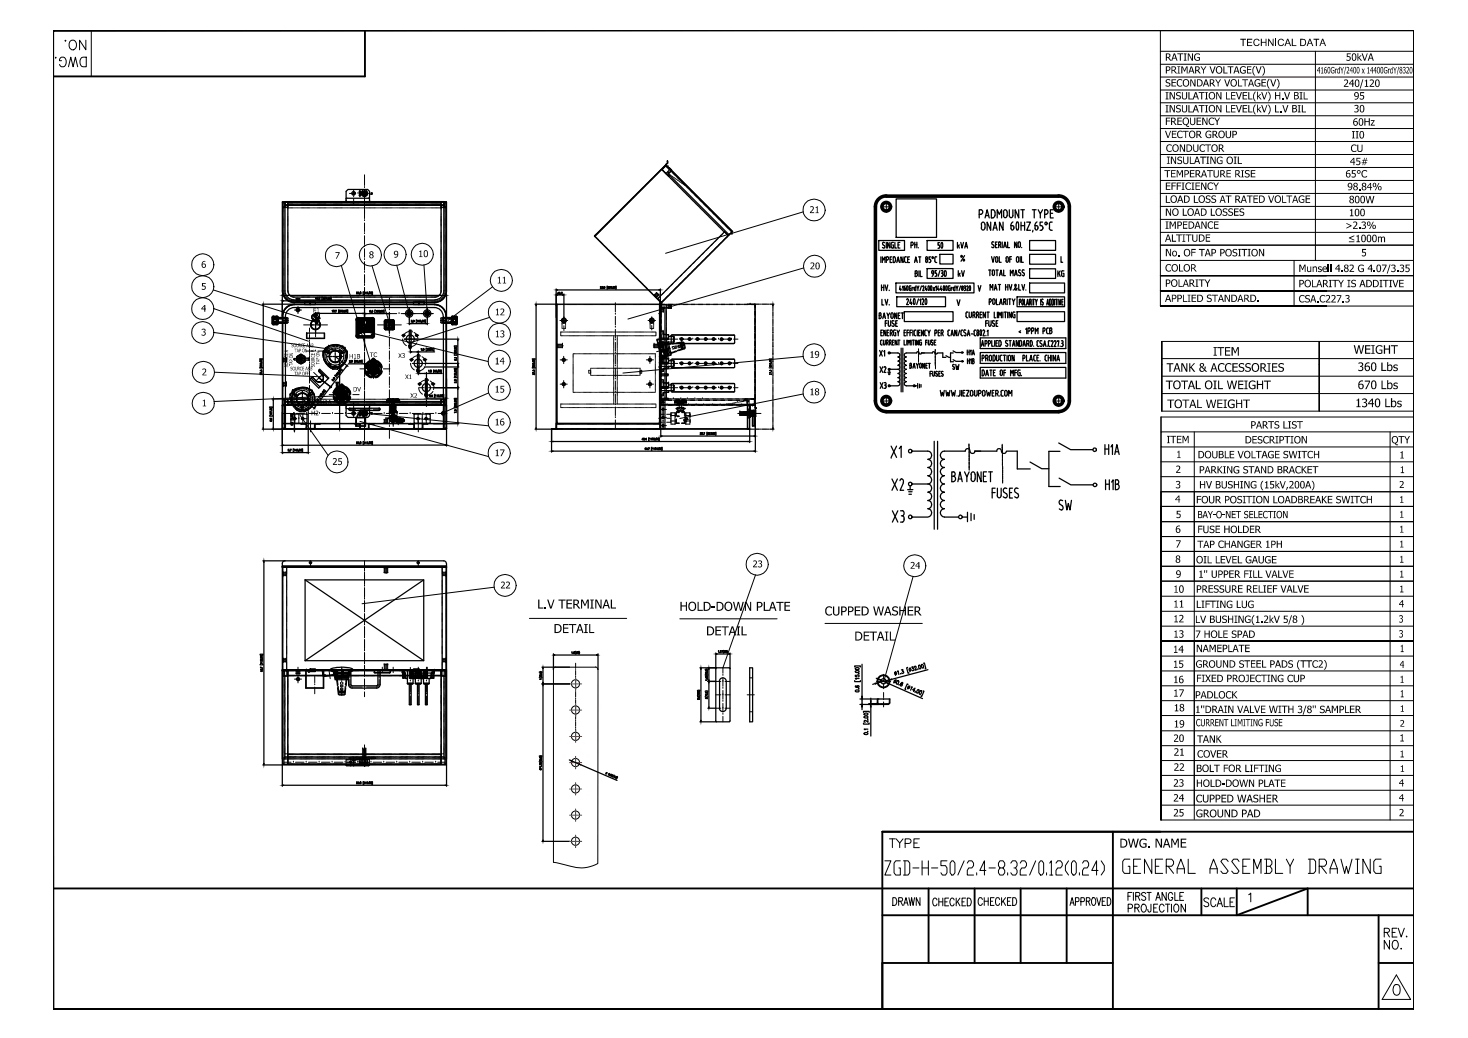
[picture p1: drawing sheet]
<svg xmlns="http://www.w3.org/2000/svg" width="297mm" height="210mm" viewBox="0 0 297 210" stroke-linecap="round" stroke-linejoin="round" font-family="sans-serif">
<defs><g id="words">
<text font-size="6.6" x="218" y="105.5" transform="rotate(-90 218 105.5)">SW</text>
<text font-size="6.2" x="226.1" y="177.8">GENERAL ASSEMBLY DRAWING</text>
<g font-size="5.7">
<text x="179.6" y="100.5">X2</text>
<text x="179.6" y="106.9">X3</text>
</g>
<g font-size="5.3">
<text x="10.2" y="14.8">DWG.</text>
<text x="188.4" y="51.9">50</text>
</g>
<g font-size="4.9">
<text x="12.3" y="11.3">NO.</text>
<text x="183.4" y="93.8" transform="rotate(-90 183.4 93.8)">X1</text>
<text x="179.2" y="172.5">TYPE</text>
<text x="279" y="190.9">REV.</text>
<text x="279" y="193.3">NO.</text>
</g>
<text font-size="4.4" x="195.1" y="76.6" transform="rotate(-90 195.1 76.6)">SW</text>
<g font-size="4">
<text x="193" y="57.2">kV</text>
<text x="213.1" y="57.2">KG</text>
<text x="177.1" y="76.6">X2</text>
<text x="180.3" y="73.4" transform="rotate(-90 180.3 73.4)">X1</text>
<text x="177.1" y="79.7">X3</text>
</g>
<text font-size="3.1" x="72.3" y="66.3">50</text>
<g font-size="2.6">
<text x="72.7" y="68.4">SW</text>
<text x="73" y="67">V</text>
</g>
<g font-size="2.5">
<text x="108.7" y="123.1">L.V TERMINAL</text>
<text x="137.5" y="123.5">HOLD-DOWN PLATE</text>
<text x="166.9" y="124.5">CUPPED WASHER</text>
<text x="112" y="128">DETAIL</text>
<text x="142.9" y="128.5">DETAIL</text>
<text x="172.9" y="129.5">DETAIL</text>
<text x="226.5" y="171.4">DWG. NAME</text>
</g>
<g font-size="2.4">
<text x="245.4" y="71.9">ITEM</text>
<text x="273.9" y="71.5">WEIGHT</text>
<text x="236.1" y="75.2">TANK &amp; ACCESSORIES</text>
<text x="274.7" y="75">360 Lbs</text>
<text x="235.9" y="78.7">TOTAL OIL WEIGHT</text>
<text x="236.2" y="82.5">TOTAL WEIGHT</text>
<text x="274.2" y="82.3">1340 Lbs</text>
<text x="274.7" y="78.7">670 Lbs</text>
</g>
<g font-size="2.1">
<text x="242" y="162.3">CUPPED WASHER</text>
<text x="242" y="165.3">GROUND PAD</text>
</g>
<g font-size="2">
<text x="250.9" y="9.3">TECHNICAL DATA</text>
<text x="235.8" y="12.3">RATING</text>
<text x="235.8" y="14.9">PRIMARY VOLTAGE(V)</text>
<text x="235.8" y="17.5">SECONDARY VOLTAGE(V)</text>
<text x="271.8" y="17.6">240/120</text>
<text x="272.3" y="12.3">50kVA</text>
<text x="235.8" y="20.1">INSULATION LEVEL(kV) H.V BIL</text>
<text x="235.8" y="22.7">INSULATION LEVEL(kV) L.V BIL</text>
<text x="273.9" y="20.1">95</text>
<text x="273.9" y="22.7">30</text>
<text x="235.8" y="25.3">FREQUENCY</text>
<text x="235.8" y="27.9">VECTOR GROUP</text>
<text x="273.5" y="28">II0</text>
<text x="273.7" y="25.4">60Hz</text>
<text x="235.6" y="35.9">TEMPERATURE RISE</text>
<text x="235.9" y="30.7">CONDUCTOR</text>
<text x="236" y="33.1">INSULATING OIL</text>
<text x="272.3" y="35.9">65°C</text>
<text x="273.1" y="33.4">45#</text>
<text x="273.3" y="30.7">CU</text>
<text x="235.8" y="41">LOAD LOSS AT RATED VOLTAGE</text>
<text x="235.8" y="38.4">EFFICIENCY</text>
<text x="272.6" y="38.5">98.84%</text>
<text x="272.9" y="41.1">800W</text>
<text x="235.8" y="43.6">NO LOAD LOSSES</text>
<text x="235.8" y="46.3">IMPEDANCE</text>
<text x="272.2" y="46.3">&gt;2.3%</text>
<text x="272.9" y="43.7">100</text>
<text x="235.8" y="51.8">No. OF TAP POSITION</text>
<text x="235.8" y="48.9">ALTITUDE</text>
<text x="272.8" y="49">≤1000m</text>
<text x="275.4" y="51.8">5</text>
<text x="235.8" y="54.9">COLOR</text>
<text x="235.8" y="58">POLARITY</text>
<text x="262.8" y="55">Munsell 4.82 G 4.07/3.35</text>
<text x="262.8" y="58.1">POLARITY IS ADDITIVE</text>
<text x="235.8" y="61">APPLIED STANDARD.</text>
<text x="262.8" y="61.2">CSA.C227.3</text>
<text x="236.1" y="89.6">ITEM</text>
<text x="251.9" y="89.7">DESCRIPTION</text>
<text x="253" y="86.7">PARTS LIST</text>
<text x="281.5" y="89.7">QTY</text>
<text x="237.8" y="95.6">2</text>
<text x="238" y="92.6">1</text>
<text x="242.3" y="92.7">DOUBLE VOLTAGE SWITCH</text>
<text x="242.6" y="95.7">PARKING STAND BRACKET</text>
<text x="283.1" y="92.7">1</text>
<text x="237.8" y="101.6">4</text>
<text x="237.8" y="98.8">3</text>
<text x="242" y="101.8">FOUR POSITION LOADBREAKE SWITCH</text>
<text x="242.7" y="98.8">HV BUSHING (15kV,200A)</text>
<text x="237.8" y="107.8">6</text>
<text x="237.9" y="104.8">5</text>
<text x="242.3" y="104.8">BAY-O-NET SELECTION</text>
<text x="242.3" y="107.8">FUSE HOLDER</text>
<text x="237.8" y="113.8">8</text>
<text x="237.9" y="110.7">7</text>
<text x="242" y="113.9">OIL LEVEL GAUGE</text>
<text x="242.3" y="110.8">TAP CHANGER 1PH</text>
<text x="237.4" y="119.8">10</text>
<text x="237.9" y="116.8">9</text>
<text x="242" y="119.8">PRESSURE RELIEF VALVE</text>
<text x="242.5" y="116.8">1'' UPPER FILL VALVE</text>
<text x="237.4" y="122.9">11</text>
<text x="237.4" y="125.9">12</text>
<text x="241.8" y="126">LV BUSHING(1.2kV 5/8 )</text>
<text x="242" y="122.9">LIFTING LUG</text>
<text x="283.1" y="122.8">4</text>
<text x="283.1" y="125.9">3</text>
<text x="237.4" y="128.9">13</text>
<text x="241.8" y="129">7 HOLE SPAD</text>
<text x="242" y="131.9">NAMEPLATE</text>
<text x="283.1" y="128.9">3</text>
<text x="283.2" y="131.9">1</text>
<text x="237.3" y="132">14</text>
<text x="237.3" y="135">15</text>
<text x="241.9" y="135">GROUND STEEL PADS (TTC2)</text>
<text x="242" y="137.9">FIXED PROJECTING CUP</text>
<text x="283.2" y="135.1">4</text>
<text x="237.4" y="140.9">17</text>
<text x="237.4" y="138.1">16</text>
<text x="237.5" y="143.8">18</text>
<text x="241.8" y="141.2">PADLOCK</text>
<text x="283.2" y="141">1</text>
<text x="283.2" y="138.1">1</text>
<text x="237.5" y="147.1">19</text>
<text x="241.8" y="144.2">1''DRAIN VALVE WITH 3/8'' SAMPLER</text>
<text x="242" y="146.9">CURRENT LIMITING FUSE</text>
<text x="283.1" y="149.9">1</text>
<text x="237.4" y="150">20</text>
<text x="237.5" y="152.8">21</text>
<text x="237.5" y="155.9">22</text>
<text x="242.2" y="150.2">TANK</text>
<text x="242.2" y="153.2">COVER</text>
<text x="237.4" y="159.1">23</text>
<text x="242" y="156.1">BOLT FOR LIFTING</text>
<text x="242" y="159.1">HOLD-DOWN PLATE</text>
<text x="283.1" y="159">4</text>
<text x="237.4" y="162.1">24</text>
<text x="237.4" y="165.1">25</text>
<text x="283.1" y="162.1">4</text>
<text x="283.1" y="165.1">2</text>
</g>
<g font-size="1.9">
<text x="163.8" y="43.1">21</text>
<text x="67.8" y="52.3">7</text>
<text x="74.6" y="52.2">8</text>
<text x="79.6" y="52.1">9</text>
<text x="84.6" y="52">10</text>
<text x="40.7" y="58.6">5</text>
<text x="40.7" y="54.1">6</text>
<text x="100.5" y="57.3">11</text>
<text x="163.9" y="54.4">20</text>
<text x="40.7" y="63">4</text>
<text x="100.1" y="63.8">12</text>
<text x="40.7" y="67.9">3</text>
<text x="100.1" y="68.2">13</text>
<text x="40.8" y="75.9">2</text>
<text x="100.1" y="73.7">14</text>
<text x="163.8" y="72.3">19</text>
<text x="40.8" y="82.2">1</text>
<text x="100.1" y="79.4">15</text>
<text x="163.8" y="79.9">18</text>
<text x="100.1" y="86">16</text>
<text x="67.2" y="94">25</text>
<text x="100.1" y="92.2">17</text>
<text x="283.2" y="95.7">1</text>
<text x="283.1" y="98.7">2</text>
<text x="283.1" y="101.7">1</text>
<text x="283.1" y="104.7">1</text>
<text x="283.1" y="107.7">1</text>
<text x="283.1" y="110.7">1</text>
<text x="283.1" y="113.8">1</text>
<text x="101.3" y="119">22</text>
<text x="152.3" y="114.7">23</text>
<text x="184.2" y="115">24</text>
<text x="283.1" y="116.8">1</text>
<text x="283.1" y="119.8">1</text>
<text x="283.2" y="153.2">1</text>
</g>
<g font-size="1.8">
<text x="266.5" y="14.9">4160GrdY/2400 x 14400GrdY/8320</text>
<text x="283.2" y="143.9">1</text>
<text x="283.2" y="146.9">2</text>
<text x="283.2" y="156.1">1</text>
</g>
<g font-size="1.2">
<text x="63.3" y="63.2">F1</text>
<text x="70.6" y="72.5">H1B</text>
<text x="74.8" y="72.2">TC</text>
<text x="80.6" y="72.3">X3</text>
<text x="82" y="76.6">X1</text>
<text x="63" y="84">H2</text>
<text x="64.8" y="81.8">H1A</text>
<text x="71.4" y="79.2">DV</text>
<text x="83" y="80.4">X2</text>
</g>
<g font-size="1">
<text x="58.9" y="70.2">SOURCE A&amp;B</text>
<text x="59.6" y="71.2">TAP ON</text>
<text x="58.3" y="74.3" transform="rotate(-90 58.3 74.3)">SOURCE A</text>
<text x="58.7" y="74.9">SOURCE A&amp;B</text>
<text x="59.3" y="74" transform="rotate(-90 59.3 74)">TAP ON</text>
<text x="59.6" y="75.9">TAP OFF</text>
<text x="63.7" y="74.3" transform="rotate(-90 63.7 74.3)">SOURCE B</text>
<text x="64.7" y="73.7" transform="rotate(-90 64.7 73.7)">TAP ON</text>
</g>
</g></defs>
<g fill="none" stroke="#000" stroke-width=".2">
<path d="M70.7 39.1h1.3M71.6 39.8h.1M71.6 38.3v1.1M72.4 39.1h.1M72.8 38.5v1.3M72.9 39.1h1.7M73.1 38.9h.2M73.1 39.4h.2M73.8 37.9h.1M73.8 35.3v2.2M73.8 38.3v1.8M74.2 38.9h.2"/>
<path d="M74.2 39.4h.2M75.2 39v.3M128.1 40h.1M128.2 39.8v.1M128.2 40h.1M128.3 39.9h.1M128.4 39.7l-.1 .1M128.5 39.8h-.1M128.5 39.6v.1M128.6 39.6l-.1 .1M128.6 39.5h.1M128.7 39.5h.1"/>
<path d="M128.7 39.4h.1M128.8 39.2h.1M128.8 39.4h.1M129 39.1l-.1 .1M129 39.2l-.1 .1M129.1 39h-.1M129.1 39.1l-.1 .1M129.2 38.9l-.1 .2M129.3 38.9h.1M129.3 38.8h.1M129.4 38.8h.1M129.5 38.7h-.1"/>
<path d="M129.6 38.7h-.1M129.6 38.5v.1M129.7 38.5l-.1 .1M129.7 38.4h-.1M129.8 38.3h.1M129.8 38.4h.1M129.9 38.1v.1M129.9 38.3h.1M130 38.1h.1M130.1 38.1l-.1 .1M130.1 38.1h.1M130.2 37.9h.1"/>
<path d="M130.3 37.9l-.1 .1M130.3 37.8h.1M130.4 37.8h.1M130.4 37.7h.1M130.5 37.6h.1M130.5 37.7h.1M130.7 37.4h.1M130.7 37.5l-.1 .1M130.8 37.3h-.1M130.8 37.4l-.1 .1M130.9 37.2h.1M130.9 37.3h-.1"/>
<path d="M131 37v.3M131.1 37.1h.1M131.2 37h-.1M131.2 37h.1M131.3 36.8l-.1 .1M131.4 36.8l-.1 .1M131.4 36.7h.1M131.5 36.7h.1M131.5 36.6h.1M131.6 36.4v.1M131.6 36.6h.1M131.8 36.3l-.1 .1"/>
<path d="M131.8 36.4l-.1 .1M131.8 36.2v.1M131.9 36.3l-.1 .1M132 36.2l-.1 .1M132 36.1h.1M132.1 36.1v.1M132.1 36h.1M132.2 36h.1M132.3 35.9h-.1M132.3 35.8h.1M132.3 35.9h.1M132.5 35.6h.1"/>
<path d="M132.5 35.7l-.1 .1M132.6 35.5h.1M132.6 35.6h.1M132.7 35.3v.1M132.7 35.5l-.1 .1M132.8 35.4h.1M132.9 35.2l-.1 .1M132.9 35.3h.1M133 35.1l-.1 .1M133.1 35.1l-.1 .1M133.1 35v.1M133.2 34.9h.1"/>
<path d="M133.2 35v.1M133.3 34.9h.1M133.4 34.8h-.1M133.4 34.6v.1M133.4 34.8h.1M133.6 34.5h-.1M133.6 34.6l-.1 .1M133.7 34.4l-.1 .2M133.8 34.4l-.1 .1M133.8 34.2v.1M133.9 34.3h.1M134 34.2h-.1"/>
<path d="M134 34.3l.1 .2M134 34.3v.1M134 34.2v.1M134 34.2h.1M134 34.4h.1M134.1 34l-.1 .1M134.1 34.2h-.1M134.1 34.4h.1M134.1 34.5l.1 .1M134.2 33.9l-.1 .1M134.2 34l-.1 .1M134.2 34.5h.1"/>
<path d="M134.2 34.6h.1M134.2 34.1h.1M134.3 33.8h.1M134.3 34.7h.1M134.3 34.7l.2 .1M134.3 33.9v.1M134.3 34.6l.1 .1M134.3 34h.1M134.4 33.7h.1M134.4 33.8h.1M134.4 34.8l.1 .1M134.5 34.8h.1"/>
<path d="M134.5 33.8h.1M134.5 33.7h.1M134.5 34.9l.1 .1M134.5 34.9h.1M134.6 33.6l.1-.1 .6 .6M134.6 35.1h.1M134.7 33.6v.1M134.7 33.4l-.2 .2 .2-.1M134.7 33.5l.1 .1M134.7 35.1h.1M134.8 35.2v.1M134.8 35.1h.1"/>
<path d="M134.9 33.7h.1M134.9 35.3l.1 .1M135 35.3h.1M135 34.8v.2M135 33.6h-.1M135 35.4l.1 .1M135.1 33.8h.1M135.1 35.3v.1M135.1 35.4v.1M135.1 35v.1M135.1 33.7l-.1 .1M135.1 34.7v.1"/>
<path d="M135.1 33.8v.1M135.1 35.5l.2 .2M135.1 35.6h.1M135.2 35.5h.1M135.2 33.9v.1M135.2 33.8h-.1M135.2 34.6h-.1M135.2 35.1h.1M135.2 33.5l-.2 .3M135.3 34.2h.1M135.3 34h.1M135.3 34.5h.1"/>
<path d="M135.4 34.2h.1M135.4 35.6l.1-.1-.2 .1M135.4 35.2v.1M135.4 35.8v.1M135.4 34.3h.1M135.4 35.7l.1 .1M135.4 34.1l.1 .1M135.5 34.3h.1M135.5 35.3h.1M135.5 34.3l-.1 .1M135.5 34.2l.1 .1M135.5 35.9h.1"/>
<path d="M135.5 35.9l.1 .1M135.5 34.4l.1 .1M135.7 34.4h-.1M135.7 34.5h.1M135.7 36h.1M135.7 36.1h.1M135.7 35.4h.1M135.8 34.6v.1M135.8 36.2h.1M135.8 36.1v.1M135.8 35.5v.1M135.9 34.8h.1"/>
<path d="M135.9 36.2h.1M135.9 36.3v.1M135.9 35.6h.1M136 34.9h.1M136 36.3l.1 .1M136 36.4h.1M136.1 35.7h.1M136.1 36.5l.1 .1M136.1 35l.1 .1M136.2 36.4v.1M136.2 35.8v.1M136.2 36.7h.1"/>
<path d="M136.2 35.1l.1 .1M136.3 36.6h.1M136.3 35.9h.1M136.4 36.8h.1M136.4 36.7h.1M136.4 35.3h.1M136.5 36.8v.1M136.5 36.9v.1M136.5 35.3v.1M136.5 36h.1M136.6 35.5h.1M136.6 37l.1 .1"/>
<path d="M136.6 36.9l.1 .1M136.6 36.1l.1 .1M136.8 35.6h.1M136.8 37v.1M136.8 37.1v.1M136.8 36.2h.1M136.9 35.7v.1M136.9 37.2h.1M136.9 37.3h.1M136.9 36.3h.1M137 37.4h.1M137 35.9h.1"/>
<path d="M137 37.3h.1M137 36.4h.1M137.1 37.5h.1M137.1 36h.1M137.1 37.4l.1 .1M137.2 36.5h.1M137.2 37.6l.1 .1M137.2 36.1l.1 .1M137.2 37.5l.1 .1M137.3 37.7h.1M137.3 37.8h.1M137.3 36.2l.1 .1"/>
<path d="M137.3 36.6h.1M137.5 37.9h.1M137.5 36.3v.1M137.5 37.8h.1M137.5 36.7h.1M137.6 37.9h.1M137.6 38v.1M137.6 36.4v.1M137.6 36.8h.1M137.7 38l.1 .1M137.7 38.1h.1M137.7 36.9h.1"/>
<path d="M137.7 36.6h.1M137.8 38.2l.1 .1M137.9 38.1v.1M137.9 36.7h.1M137.9 37h.1M137.9 38.4h.1M137.9 36.8l.1 .1M138 38.3h.1M138 37.1h.1M138.1 38.5h.1M138.1 37h.1M138.1 38.4h.1"/>
<path d="M138.1 37.2h.1M138.2 38.6v.1M138.2 38.5l.1 .1M138.2 37v.1M138.3 38.7h.1M138.3 38.7l.1 .1M138.3 37.2h.1M138.3 37.3h.1M138.4 38.9h.1M138.4 38.7l.1 .1M138.4 37.3h.1M138.4 37.4h.1"/>
<path d="M138.6 38.9h.1M138.6 38.9v.1M138.6 37.4v.1M138.6 37.5l.1 .1M138.7 39h.1M138.7 39.1h.1M138.8 39.2h.1M138.8 39.1l.1 .1M138.8 37.7h.1M138.9 39.3l.1 .1M138.9 37.8h.1M139 39.2v.1"/>
<path d="M139 39.5h.1M139 37.9l.1 .1M139 39.4h.1M139.2 39.5h.1M139.2 39.6h.1M139.2 38v.1M139.3 39.7v.1M139.3 39.6v.1M139.3 38.1v.1M139.4 39.7l.1 .1M139.4 39.8l.1 .1M139.4 38.3h.1"/>
<path d="M139.5 39.8l.1 .1M139.5 39.9l.1 .1M139.5 38.4h.1M139.7 40h.1M139.7 38.5v.1M139.8 38.7h.1M139.9 38.8h.1M140 38.9h.1M140.1 39h.1M140.3 39.1v.1M140.4 39.2v.1M140.5 39.4h.1"/>
<path d="M140.6 39.5h.1M140.7 39.6l.1 .1M140.9 39.8h.1M141 39.8v.1M141.1 40h.1M57.2 41h.1M57.2 40.9h.1M57.2 41v.9M57.2 42.5v.1M57.2 42.7v.1M57.2 42.8v.1M57.2 43v.1"/>
<path d="M57.2 43.2v.1M57.2 43.3v.1M57.2 43.5v.1M57.2 43.7v.1M57.2 43.9h.1M57.2 44v.1M57.2 44.2v.1M57.2 44.4v.1M57.2 44.5v1.2M57.2 45.8h.1M57.2 45.9v.1M57.2 46.1v.1"/>
<path d="M57.2 46.3v.1M57.2 46.4v.1M57.2 46.6v.1M57.2 46.8v.1M57.2 46.9v.1M57.2 47.1v.1M57.2 47.3v.1M57.2 47.5h.1M57.2 47.6v.1M57.2 47.8v1.1M57.2 49v.1M57.2 49.2v.1"/>
<path d="M57.2 49.4h.1M57.2 49.5v.1M57.2 49.7v.1M57.2 49.9v.1M57.2 50v.1M57.2 50.2v.1M57.2 50.4v.1M57.2 50.5v.1M57.2 50.7v.1M57.2 50.9v.1M57.2 51.1v1.1M57.2 52.3v.1"/>
<path d="M57.2 52.5h.1M57.2 52.6v.1M57.2 52.8v.1M57.2 53h.1M57.2 53.1v.1M57.2 53.3v.1M57.2 53.5v.1M57.2 53.6v.1M57.2 53.8v.1M57.2 54v.1M57.2 54.1v.1M57.2 54.3v1.3"/>
<path d="M57.2 55.7v.1M57.2 55.9v.1M57.2 56v.1M57.2 56.2v.1M57.2 56.4v.1M57.2 56.6h.1M57.2 56.7v.1M57.2 56.9v.1M57.2 57.1v.1M57.2 57.2v.1M57.2 57.4v.1M57.2 57.6v1.4"/>
<path d="M57.2 59.1h.1M57.2 41.7l.1 .1M57.2 42v.4M57.2 41v.1M57.2 41.2v.1M57.2 41.4h.1M57.2 41.6h.1M57.2 42.1v.1M57.2 42.3v.1M57.2 42.5h.1M57.2 42.7h.1M57.2 43.2h.1"/>
<path d="M57.2 44.5v.1M57.2 44.7v.1M57.2 44.9v.1M57.2 45v.1M57.2 45.2v.1M57.2 45.4v.1M57.2 45.6h.1M57.2 46.1h.1M57.2 46.3h.1M57.2 46.8h.1M57.2 47.8v.1M57.2 48h.1"/>
<path d="M57.2 48.1v.1M57.2 48.3v.1M57.2 48.5v.1M57.2 48.6v.1M57.2 48.8v.1M57.2 49.2h.1M57.2 49.7h.1M57.2 49.9h.1M57.2 50.2h.1M57.2 51.1h.1M57.2 51.2v.1M57.2 51.4v.1"/>
<path d="M57.2 51.6h.1M57.2 51.7v.1M57.2 51.9v.1M57.2 52.1v.1M57.2 52.3h.1M57.2 52.8h.1M57.2 53.3h.1M57.2 53.5h.1M57.2 54.3v.1M57.2 54.5v.1M57.2 54.7h.1M57.2 54.8v.1"/>
<path d="M57.2 55v.1M57.2 55.2h.1M57.2 55.3v.1M57.2 55.5v.1M57.2 55.9h.1M57.2 56.4h.1M57.2 57.6v.1M57.2 57.7v.1M57.2 57.9v.1M57.2 58.1v.1M57.2 58.3h.1M57.2 58.4v.1"/>
<path d="M57.2 58.6v.1M57.2 58.8v.1M57.2 59.2v.1M57.3 58.8v.1M57.3 59v.1M57.3 59.2v.1M57.3 59.4v.1M57.3 59.6h.1M57.3 59.4h.1M57.3 42h.1M57.4 41h.1M57.4 42h.1"/>
<path d="M57.4 59.7v.1M57.4 59.6h.1M57.4 59.7l.1 .1M57.4 41.9h-.1M57.5 40.9v.2M57.5 41.2v.1M57.5 41.4v.1M57.5 41.6v.1M57.5 41.7v.1M57.5 41.9v.1M57.5 42.1v.1M57.5 42.2v.1"/>
<path d="M57.5 42.4v.1M57.5 42.6v.1M57.5 42.8h.1M57.5 43h.1M57.5 43.1v.1M57.5 43.3h.1M57.5 43.5h.1M57.5 43.6v.1M57.5 43.8v.1M57.5 44h.1M57.5 44.2h.1M57.5 44.3v.1"/>
<path d="M57.5 44.5v.1M57.5 44.7h.1M57.5 44.8v.1M57.5 45v.1M57.5 45.2v.1M57.5 45.3v.1M57.5 45.5v.1M57.5 45.7v.1M57.5 45.8v.1M57.5 46v.1M57.5 46.2v.1M57.5 46.4h.1"/>
<path d="M57.5 46.6h.1M57.5 46.7v.1M57.5 46.9h.1M57.5 47.1h.1M57.5 47.2v.1M57.5 47.4v.1M57.5 47.6v.1M57.5 47.8h.1M57.5 47.9v.1M57.5 48.1v.1M57.5 48.3h.1M57.5 48.4v.1"/>
<path d="M57.5 48.6v.1M57.5 48.8v.1M57.5 48.9v.1M57.5 49.1v.1M57.5 49.3v.1M57.5 49.5h.1M57.5 49.7h.1M57.5 49.8v.1M57.5 50h.1M57.5 50.2h.1M57.5 50.3v.1M57.5 50.5h.1"/>
<path d="M57.5 50.7h.1M57.5 50.8v.1M57.5 51v.1M57.5 51.2v.1M57.5 51.4h.1M57.5 51.5v.1M57.5 51.7v.1M57.5 51.9h.1M57.5 52v.1M57.5 52.2v.1M57.5 52.4v.1M57.5 52.5v.1"/>
<path d="M57.5 52.7v.1M57.5 52.9v.1M57.5 53.1h.1M57.5 53.3h.1M57.5 53.4v.1M57.5 53.6h.1M57.5 53.8h.1M57.5 53.9v.1M57.5 54.1v.1M57.5 54.3v.1M57.5 54.4v.1M57.5 54.6v.1"/>
<path d="M57.5 54.8v.1M57.5 54.9v.1M57.5 55.1v.1M57.5 55.3v.1M57.5 55.5h.1M57.5 55.6v.1M57.5 55.8v.1M57.5 56h.1M57.5 56.2h.1M57.5 56.3v.1M57.5 56.5v.1M57.5 56.7h.1"/>
<path d="M57.5 56.9h.1M57.5 57v.1M57.5 57.2h.1M57.5 57.4h.1M57.5 57.5v.1M57.5 57.7v.1M57.5 57.9v.1M57.5 58v.1M57.5 58.2v.1M57.5 58.4v.1M57.5 58.5v.1M57.5 58.7v.1"/>
<path d="M57.5 59.6v.1M57.5 40.9h.1M57.5 59.9h.1M57.5 58.8v.1M57.5 59v.1M57.5 59.8v.1M57.5 59.2h.1M57.5 59.4h.1M57.5 42h.1M57.5 41.9h.1M57.5 41.4h.3M57.6 59.5v.1"/>
<path d="M57.7 59.6v.1M57.7 40.9h.1M57.7 41.5h.1M57.7 42h.1M57.7 41.9h.1M57.8 59.8v.1M57.8 59.9l.1 .1M57.8 40.9h.1M57.8 41.5h.1M57.8 41.4h.1M57.9 42h.1M57.9 41.9h.1"/>
<path d="M58 40.9h.1M58 41.5h.1M58 41.4h.1M58.1 42h.1M58.1 41.9h.1M58.2 40.9l31 .1M58.2 41.8h-.1M58.2 41.5h.1M58.2 41.4h.1M58.2 59l.1 .1M58.2 40.9h.1M58.2 41v.1"/>
<path d="M58.2 41.2v.1M58.2 41.6h.1M58.2 41.7v.1M58.2 42.1v.1M58.2 42.3v.1M58.2 42.5h.1M58.2 42.7h.1M58.2 42.8v.1M58.2 43v.1M58.2 43.2h.1M58.2 43.3v.1M58.2 43.5v.1"/>
<path d="M58.2 43.7v.1M58.2 43.9h.1M58.2 44v.1M58.2 44.2v.1M58.2 44.4v.1M58.2 44.5v.1M58.2 44.7v.1M58.2 44.9v.1M58.2 45v.1M58.2 45.2v.1M58.2 45.4v.1M58.2 45.6h.1"/>
<path d="M58.2 45.8h.1M58.2 45.9v.1M58.2 46.1h.1M58.2 46.3h.1M58.2 46.4v.1M58.2 46.6v.1M58.2 46.8h.1M58.2 46.9v.1M58.2 47.1v.1M58.2 47.3v.1M58.2 47.5h.1M58.2 47.6v.1"/>
<path d="M58.2 47.8v.1M58.2 48h.1M58.2 48.1v.1M58.2 48.3v.1M58.2 48.5v.1M58.2 48.6v.1M58.2 48.8v.1M58.2 49v.1M58.2 49.2h.1M58.2 49.4h.1M58.2 49.5v.1M58.2 49.7h.1"/>
<path d="M58.2 49.9h.1M58.2 50v.1M58.2 50.2h.1M58.2 50.4v.1M58.2 50.5v.1M58.2 50.7v.1M58.2 50.9v.1M58.2 51.1h.1M58.2 51.2v.1M58.2 51.4v.1M58.2 51.6h.1M58.2 51.7v.1"/>
<path d="M58.2 51.9v.1M58.2 52.1v.1M58.2 52.3h.1M58.2 52.5h.1M58.2 52.6v.1M58.2 52.8h.1M58.2 53h.1M58.2 53.1v.1M58.2 53.3h.1M58.2 53.5h.1M58.2 53.6v.1M58.2 53.8v.1"/>
<path d="M58.2 54v.1M58.2 54.1v.1M58.2 54.3v.1M58.2 54.5v.1M58.2 54.7h.1M58.2 54.8v.1M58.2 55v.1M58.2 55.2h.1M58.2 55.3v.1M58.2 55.5v.1M58.2 55.7v.1M58.2 55.9h.1"/>
<path d="M58.2 56v.1M58.2 56.2v.1M58.2 56.4h.1M58.2 56.6h.1M58.2 56.7v.1M58.2 56.9v.1M58.2 57.1v.1M58.2 57.2v.1M58.2 57.4v.1M58.2 57.6v.1M58.2 57.7v.1M58.2 57.9v.1"/>
<path d="M58.2 58.1v.1M58.2 58.3h.1M58.2 58.4v.1M58.2 58.6v.1M58.2 58.8v.1M58.3 40.9v1M58.3 42h.1M58.3 42.1v.1M58.3 42.3v.1M58.3 42.5h.1M58.3 42.7h.1M58.3 42.8v.1"/>
<path d="M58.3 43v.1M58.3 43.2h.1M58.3 43.3v.1M58.3 43.5v.1M58.3 43.7v.1M58.3 43.9h.1M58.3 44v.1M58.3 44.2v.1M58.3 44.4v.1M58.3 44.5v.1M58.3 44.7v.1M58.3 44.9v.1"/>
<path d="M58.3 45v.1M58.3 45.2v.1M58.3 45.4v.1M58.3 45.6h.1M58.3 45.8h.1M58.3 45.9v.1M58.3 46.1h.1M58.3 46.3h.1M58.3 46.4v.1M58.3 46.6v.1M58.3 46.8h.1M58.3 46.9v.1"/>
<path d="M58.3 47.1v.1M58.3 47.3v.1M58.3 47.5h.1M58.3 47.6v.1M58.3 47.8v.1M58.3 48h.1M58.3 48.1v.1M58.3 48.3v.1M58.3 48.5v.1M58.3 48.6v.1M58.3 48.8v.1M58.3 49v.1"/>
<path d="M58.3 49.2h.1M58.3 49.4h.1M58.3 49.5v.1M58.3 49.7h.1M58.3 49.9h.1M58.3 50v.1M58.3 50.2h.1M58.3 50.4v.1M58.3 50.5v.1M58.3 50.7v.1M58.3 50.9v.1M58.3 51.1h.1"/>
<path d="M58.3 51.2v.1M58.3 51.4v.1M58.3 51.6h.1M58.3 51.7v.1M58.3 51.9v.1M58.3 52.1v.1M58.3 52.3h.1M58.3 52.5h.1M58.3 52.6v.1M58.3 52.8h.1M58.3 53h.1M58.3 53.1v.1"/>
<path d="M58.3 53.3h.1M58.3 53.5h.1M58.3 53.6v.1M58.3 53.8v.1M58.3 54v.1M58.3 54.1v.1M58.3 54.3v.1M58.3 54.5v.1M58.3 54.7h.1M58.3 54.8v.1M58.3 55v.1M58.3 55.2h.1"/>
<path d="M58.3 55.3v.1M58.3 55.5v.1M58.3 55.7v.1M58.3 55.9h.1M58.3 56v.1M58.3 56.2v.1M58.3 56.4h.1M58.3 56.6h.1M58.3 56.7v.1M58.3 56.9v.1M58.3 57.1v.1M58.3 57.2v.1"/>
<path d="M58.3 57.4v.1M58.3 57.6v.1M58.3 57.7v.1M58.3 57.9v.1M58.3 58.1v.1M58.3 58.3h.1M58.3 58.4v.1M58.3 58.6v.1M58.3 58.8h.1M58.3 42h-.1M58.3 41h.1M58.3 59.2v.1"/>
<path d="M58.3 41.2h.1M58.3 58.8v.2M58.3 59.1h.1M58.3 59.4h.1M58.3 59.2l.1 .1M58.3 41.5h.1M58.3 41.4h.1M58.4 41h.1M58.4 59.4h.1M58.4 59.5v.1M58.4 41.2h.1M58.4 42h.1"/>
<path d="M58.5 59.5l.1 .1M58.5 59.6l.1 .1M58.5 41.5h.1M58.5 41.4h.1M58.6 41h.1M58.6 41.2h.1M58.6 42h.1M58.6 59.6l.1 .1M58.6 59.8h.1M58.7 41.5h.1M58.7 41.4h.1M58.8 41h.1"/>
<path d="M58.8 59.9h.1M58.8 59.8h.1M58.8 41.2h.1M58.8 42h.1M58.9 41.5h.1M58.9 41.4h.1M58.9 60h.1M58.9 59.9h.1M58.9 41h.1M58.9 41.2h.1M58.9 42h.1M59 41.5h.1"/>
<path d="M59 41.4h.1M59.1 59.9v.1M59.1 41h.1M59.1 41.2h.1M59.1 42h.1M59.2 60h.1M59.2 41.5h.1M59.2 41.4h.1M59.3 41h.1M59.3 41.2h.1M59.3 42h.1M59.4 41.5h.1"/>
<path d="M59.4 41.4h.1M59.5 41h.1M59.5 41.2h.1M59.5 42h.1M59.6 41.5h.1M59.6 41.4h.1M59.7 41h.1M59.7 41.2h.1M59.7 42h.1M59.7 41.5h.1M59.7 41.4h.1M59.8 41h.1"/>
<path d="M59.8 41.2h.1M59.8 42h.1M59.9 41.5h.1M59.9 41.4h.1M60 41h.1M60 41.2h.1M60 42h.1M60.1 41.5h.1M60.1 41.4h.1M60.2 41h.1M60.2 41.2h.1M60.2 42h.1"/>
<path d="M60.3 41.5h.1M60.3 41.4h.1M60.3 41h.1M60.3 41.2h.1M60.3 42h.1M60.4 41.5h.1M60.4 41.4h.1M60.5 41h.1M60.5 41.2h.1M60.5 42h.1M60.6 41.5h.1M60.6 41.4h.1"/>
<path d="M60.7 41h.1M60.7 41.2h.1M60.7 42h.1M60.8 41.5h.1M60.8 41.4h.1M60.8 41h.1M60.8 41.2h.1M60.8 42h.1M60.9 41.5h.1M60.9 41.4h.1M61 41h.1M61 41.2h.1"/>
<path d="M61 42h.1M61.1 41.5h.1M61.1 41.4h.1M61.2 41h.1M61.2 41.2h.1M61.2 42h.1M61.3 41.5h.1M61.3 41.4h.1M61.4 41h.1M61.4 41.2h.1M61.4 42h.1M61.4 41.5h.1"/>
<path d="M61.4 41.4h.1M61.5 41h.1M61.5 41.2h.1M61.5 42h.1M61.6 41.5h.1M61.6 41.4h.1M61.7 41h.1M61.7 41.2h.1M61.7 42h.1M61.8 41.5h.1M61.8 41.4h.1M61.9 41h.1"/>
<path d="M61.9 41.2h.1M61.9 42h.1M61.9 41.5h.1M61.9 41.4h.1M62 41h.1M62 41.2h.1M62 42h.1M62.1 41.5h.1M62.1 41.4h.1M62.2 41h.1M62.2 41.2h.1M62.2 42h.1"/>
<path d="M62.3 41.5h.1M62.3 41.4h.1M62.4 41h.1M62.4 41.2h.1M62.4 42h.1M62.5 41.5h.1M62.5 41.4h.1M62.5 41h.1M62.5 41.2h.1M62.5 42h.1M62.6 41.5h.1M62.6 41.4h.1"/>
<path d="M62.7 41h.1M62.7 41.2h.1M62.7 42h.1M62.8 41.5h.1M62.8 41.4h.1M62.9 41h.1M62.9 41.2h.1M62.9 42h.1M63 41.5h.1M63 41.4h.1M63.1 41h.1M63.1 41.2h.1"/>
<path d="M63.1 42h.1M63.2 41.5h.1M63.2 41.4h.1M63.3 41h.1M63.3 41.2h.1M63.3 42h.1M63.3 41.5h.1M63.3 41.4h.1M63.4 41h.1M63.4 41.2h.1M63.4 42h.1M63.5 41.5h.1"/>
<path d="M63.5 41.4h.1M63.6 41h.1M63.6 41.2h.1M63.6 42h.1M63.7 41.5h.1M63.7 41.4h.1M63.8 41h.1M63.8 41.2h.1M63.8 42h.1M63.9 41.5h.1M63.9 41.4h.1M63.9 41h.1"/>
<path d="M63.9 41.2h.1M63.9 42h.1M64 41.5h.1M64 41.4h.1M64.1 41h.1M64.1 41.2h.1M64.1 42h.1M64.2 41.5h.1M64.2 41.4h.1M64.3 41h.1M64.3 41.2h.1M64.3 42h.1"/>
<path d="M64.4 41.5h.1M64.4 41.4h.1M64.4 41h.1M64.4 41.2h.1M64.4 42h.1M64.5 41.5h.1M64.5 41.4h.1M64.6 41h.1M64.6 41.2h.1M64.6 42h.1M64.7 41.5h.1M64.7 41.4h.1"/>
<path d="M64.8 41h.1M64.8 41.2h.1M64.8 42h.1M64.9 41.5h.1M64.9 41.4h.1M65 41h.1M65 41.2h.1M65 42h.1M65 41.5h.1M65 41.4h.1M65.1 41h.1M65.1 41.2h.1"/>
<path d="M65.1 42h.1M65.2 41.5h.1M65.2 41.4h.1M65.3 41h.1M65.3 41.2h.1M65.3 42h.1M65.4 41.5h.1M65.4 41.4h.1M65.5 41h.1M65.5 41.2h.1M65.5 42h.1M65.5 41.5h.1"/>
<path d="M65.5 41.4h.1M65.6 41h.1M65.6 41.2h.1M65.6 42h.1M65.7 41.5h.1M65.7 41.4h.1M65.8 41h.1M65.8 41.2h.1M65.8 42h.1M65.9 41.5h.1M65.9 41.4h.1M66 41h.1"/>
<path d="M66 41.2h.1M66 42h.1M66.1 41.5h.1M66.1 41.4h.1M66.2 41h.1M66.2 41.2h.1M66.2 42h.1M66.3 41.5h.1M66.3 41.4h.1M66.4 41h.1M66.4 41.2h.1M66.4 42h.1"/>
<path d="M66.4 41.5h.1M66.4 41.4h.1M66.5 41h.1M66.5 41.2h.1M66.5 42h.1M66.6 41.5h.1M66.6 41.4h.1M66.7 41h.1M66.7 41.2h.1M66.7 42h.1M66.8 41.5h.1M66.8 41.4h.1"/>
<path d="M66.9 41h.1M66.9 41.2h.1M66.9 42h.1M66.9 41.5h.1M66.9 41.4h.1M67 41h.1M67 41.2h.1M67 42h.1M67.1 41.5h.1M67.1 41.4h.1M67.2 41h.1M67.2 41.2h.1"/>
<path d="M67.2 42h.1M67.3 41.5h.1M67.3 41.4h.1M67.4 41h.1M67.4 41.2h.1M67.4 42h.1M67.5 41.5h.1M67.5 41.4h.1M67.5 41h.1M67.5 41.2h.1M67.5 42h.1M67.6 41.5h.1"/>
<path d="M67.6 41.4h.1M67.7 41h.1M67.7 41.2h.1M67.7 42h.1M67.8 41.5h.1M67.8 41.4h.1M67.9 41h.1M67.9 41.2h.1M67.9 42h.1M68 41.5h.1M68 41.4h.1M68 41h.1"/>
<path d="M68 41.2h.1M68 42h.1M68.1 41.5h.1M68.1 41.4h.1M68.2 41h.1M68.2 41.2h.1M68.2 42h.1M68.3 41.5h.1M68.3 41.4h.1M68.4 41h.1M68.4 41.2h.1M68.4 42h.1"/>
<path d="M68.5 41.5h.1M68.5 41.4h.1M68.6 41h.1M68.6 41.2h.1M68.6 42h.1M68.6 41.5h.1M68.6 41.4h.1M68.7 41h.1M68.7 41.2h.1M68.7 42h.1M68.8 41.5h.1M68.8 41.4h.1"/>
<path d="M68.9 41h.1M68.9 41.2h.1M68.9 42h.1M69 41.5h.1M69 41.4h.1M69.1 41h.1M69.1 41.2h.1M69.1 42h.1M69.1 41.5h.1M69.1 41.4h.1M69.2 41h.1M69.2 41.2h.1"/>
<path d="M69.2 42h.1M69.3 41.5h.1M69.3 41.4h.1M69.4 41h.1M69.4 41.2h.1M69.4 42h.1M69.5 41.5h.1M69.5 41.4h.1M69.6 41h.1M69.6 41.2h.1M69.6 42h.1M69.7 41.5h.1"/>
<path d="M69.7 41.4h.1M69.8 41h.1M69.8 41.2h.1M69.8 42h.1M69.9 41.5h.1M69.9 41.4h.1M69.9 41h.1M69.9 41.2h.1M69.9 42h.1M70 41.5h.1M70 41.4h.1M70 40.8h.1"/>
<path d="M70.1 41h.1M70.1 41.2h.1M70.1 42h.1M70.2 41.5h.1M70.2 41.4h.1M70.2 40.8h.1M70.3 41h.1M70.3 41.2h.1M70.3 42h.1M70.4 41.5h.1M70.4 41.4h.1M70.4 40.8h.1"/>
<path d="M70.5 41h.1M70.5 41.2h.1M70.5 42h.1M70.5 41.5h.1M70.5 41.4h.1M70.6 40.8h.1M70.6 41h.1M70.6 41.2h.1M70.6 42h.1M70.7 41.5h.1M70.7 41.4h.1M70.8 40.8h.1"/>
<path d="M70.8 41h.1M70.8 41.2h.1M70.8 42h.1M70.9 41.5h.1M70.9 41.4h.1M70.9 40.8h.1M71 41h.1M71 41.2h.1M71 42h.1M71 41.5h.1M71 41.4h.1M71.1 40.8h.1"/>
<path d="M71.1 41h.1M71.1 41.2h.1M71.1 42h.1M71.2 41.5h.1M71.2 41.4h.1M71.3 40.8h.1M71.3 41h.1M71.3 41.2h.1M71.3 42h.1M71.4 41.5h.1M71.4 41.4h.1M71.4 40.8h.1"/>
<path d="M71.5 41h.1M71.5 41.2h.1M71.5 42h.1M71.6 40.2v1.1M71.6 41.5h.1M71.6 41.4h.1M71.6 40.8h.1M71.6 41h.1M71.6 41.2h.1M71.6 42h.1M71.7 41.5h.1M71.7 41.4h.1"/>
<path d="M71.8 40.8h.1M71.8 41h.1M71.8 41.2h.1M71.8 42h.1M71.9 41.5h.1M71.9 41.4h.1M71.9 40.8h.1M72 41h.1M72 41.2h.1M72 42h.1M72.1 41.5h.1M72.1 41.4h.1"/>
<path d="M72.1 40.8h.1M72.2 41h.1M72.2 41.2h.1M72.2 42h.1M72.2 41.5h.1M72.2 41.4h.1M72.3 40.8h.1M72.3 41h.1M72.3 41.2h.1M72.3 42h.1M72.4 41.5h.1M72.4 41.4h.1"/>
<path d="M72.4 40.8h.1M72.5 41h.1M72.5 41.2h.1M72.5 42h.1M72.6 41.5h.1M72.6 41.4h.1M72.6 40.8h.1M72.7 41h.1M72.7 41.2h.1M72.7 42h.1M72.8 41.5h.1M72.8 41.4h.1"/>
<path d="M72.8 40.8h.1M72.9 41h.1M72.9 41.2h.1M72.9 42h.1M73 41.5h.1M73 41.4h.1M73 40.8h.1M73 41h.1M73 41.2h.1M73 42h.1M73.1 41.5h.1M73.1 41.4h.1"/>
<path d="M73.1 40.8h.1M73.2 41h.1M73.2 41.2h.1M73.2 42h.1M73.3 41.5h.1M73.3 41.4h.1M73.3 40.8h.1M73.4 41h.1M73.4 41.2h.1M73.4 42h.1M73.5 41.5h.1M73.5 41.4h.1"/>
<path d="M73.5 40.8h.1M73.5 41h.1M73.5 41.2h.1M73.5 42h.1M73.6 41.5h.1M73.6 41.4h.1M73.6 40.8h.1M73.7 41h.1M73.7 41.2h.1M73.7 42h.1M73.8 57.7h.1M73.8 55.1h.1"/>
<path d="M73.8 52.5h.1M73.8 49.9h.1M73.8 47.2h.1M73.8 44.6h.1M73.8 42h.1M73.8 40.6h.1M73.8 40.3v3.9M73.8 45.1v1.7M73.8 47.7v1.7M73.8 50.3v1.7M73.8 52.9v1.8M73.8 55.5v1.8"/>
<path d="M73.8 58.1v1.8M73.8 41.5h.1M73.8 41.4h.1M73.8 40.8h.1M73.9 41h.1M73.9 41.2h.1M73.9 42h.1M74 41.5h.1M74 41.4h.1M74 40.8h.1M74.1 41h.1M74.1 41.2h.1"/>
<path d="M74.1 42h.1M74.1 41.5h.1M74.1 41.4h.1M74.2 40.8h.1M74.2 41h.1M74.2 41.2h.1M74.2 42h.1M74.3 41.5h.1M74.3 41.4h.1M74.4 40.8h.1M74.4 41h.1M74.4 41.2h.1"/>
<path d="M74.4 42h.1M74.5 41.5h.1M74.5 41.4h.1M74.5 40.8h.1M74.6 41h.1M74.6 41.2h.1M74.6 42h.1M74.6 41.5h.1M74.6 41.4h.1M74.7 40.8h.1M74.7 41h.1M74.7 41.2h.1"/>
<path d="M74.7 42h.1M74.8 41.5h.1M74.8 41.4h.1M74.9 41h.1M74.9 41.2h.1M74.9 42h.1M75 41.5h.1M75 41.4h.1M75.1 41h.1M75.1 41.2h.1M75.1 42h.1M75.2 41.5h.1"/>
<path d="M75.2 41.4h.1M75.2 41h.1M75.2 41.2h.1M75.2 42h.1M75.3 41.5h.1M75.3 41.4h.1M75.4 41h.1M75.4 41.2h.1M75.4 42h.1M75.5 41.5h.1M75.5 41.4h.1M75.6 41h.1"/>
<path d="M75.6 41.2h.1M75.6 42h.1M75.7 41.5h.1M75.7 41.4h.1M75.7 41h.1M75.7 41.2h.1M75.7 42h.1M75.8 41.5h.1M75.8 41.4h.1M75.9 41h.1M75.9 41.2h.1M75.9 42h.1"/>
<path d="M76 41.5h.1M76 41.4h.1M76.1 41h.1M76.1 41.2h.1M76.1 42h.1M76.2 41.5h.1M76.2 41.4h.1M76.3 41h.1M76.3 41.2h.1M76.3 42h.1M76.4 41.5h.1M76.4 41.4h.1"/>
<path d="M76.5 41h.1M76.5 41.2h.1M76.5 42h.1M76.6 41.5h.1M76.6 41.4h.1M76.6 41h.1M76.6 41.2h.1M76.6 42h.1M76.7 41.5h.1M76.7 41.4h.1M76.8 41h.1M76.8 41.2h.1"/>
<path d="M76.8 42h.1M76.9 41.5h.1M76.9 41.4h.1M77 41h.1M77 41.2h.1M77 42h.1M77.1 41.5h.1M77.1 41.4h.1M77.1 41h.1M77.1 41.2h.1M77.1 42h.1M77.2 41.5h.1"/>
<path d="M77.2 41.4h.1M77.3 41h.1M77.3 41.2h.1M77.3 42h.1M77.4 41.5h.1M77.4 41.4h.1M77.5 41h.1M77.5 41.2h.1M77.5 42h.1M77.6 41.5h.1M77.6 41.4h.1M77.7 41h.1"/>
<path d="M77.7 41.2h.1M77.7 42h.1M77.7 41.5h.1M77.7 41.4h.1M77.8 41h.1M77.8 41.2h.1M77.8 42h.1M77.9 41.5h.1M77.9 41.4h.1M78 41h.1M78 41.2h.1M78 42h.1"/>
<path d="M78.1 41.5h.1M78.1 41.4h.1M78.2 41h.1M78.2 41.2h.1M78.2 42h.1M78.2 41.5h.1M78.2 41.4h.1M78.3 41h.1M78.3 41.2h.1M78.3 42h.1M78.4 41.5h.1M78.4 41.4h.1"/>
<path d="M78.5 41h.1M78.5 41.2h.1M78.5 42h.1M78.6 41.5h.1M78.6 41.4h.1M78.7 41h.1M78.7 41.2h.1M78.7 42h.1M78.8 41.5h.1M78.8 41.4h.1M78.8 41h.1M78.8 41.2h.1"/>
<path d="M78.8 42h.1M78.9 41.5h.1M78.9 41.4h.1M79 41h.1M79 41.2h.1M79 42h.1M79.1 41.5h.1M79.1 41.4h.1M79.2 41h.1M79.2 41.2h.1M79.2 42h.1M79.3 41.5h.1"/>
<path d="M79.3 41.4h.1M79.4 41h.1M79.4 41.2h.1M79.4 42h.1M79.5 41.5h.1M79.5 41.4h.1M79.6 41h.1M79.6 41.2h.1M79.6 42h.1M79.6 41.5h.1M79.6 41.4h.1M79.7 41h.1"/>
<path d="M79.7 41.2h.1M79.7 42h.1M79.8 41.5h.1M79.8 41.4h.1M79.9 41h.1M79.9 41.2h.1M79.9 42h.1M80 41.5h.1M80 41.4h.1M80.1 41h.1M80.1 41.2h.1M80.1 42h.1"/>
<path d="M80.2 41.5h.1M80.2 41.4h.1M80.2 41h.1M80.2 41.2h.1M80.2 42h.1M80.3 41.5h.1M80.3 41.4h.1M80.4 41h.1M80.4 41.2h.1M80.4 42h.1M80.5 41.5h.1M80.5 41.4h.1"/>
<path d="M80.6 41h.1M80.6 41.2h.1M80.6 42h.1M80.7 41.5h.1M80.7 41.4h.1M80.7 41h.1M80.7 41.2h.1M80.7 42h.1M80.8 41.5h.1M80.8 41.4h.1M80.9 41h.1M80.9 41.2h.1"/>
<path d="M80.9 42h.1M81 41.5h.1M81 41.4h.1M81.1 41h.1M81.1 41.2h.1M81.1 42h.1M81.2 41.5h.1M81.2 41.4h.1M81.3 41h.1M81.3 41.2h.1M81.3 42h.1M81.3 41.5h.1"/>
<path d="M81.3 41.4h.1M81.4 41h.1M81.4 41.2h.1M81.4 42h.1M81.5 41.5h.1M81.5 41.4h.1M81.6 41h.1M81.6 41.2h.1M81.6 42h.1M81.7 41.5h.1M81.7 41.4h.1M81.8 41h.1"/>
<path d="M81.8 41.2h.1M81.8 42h.1M81.8 41.5h.1M81.8 41.4h.1M81.9 41h.1M81.9 41.2h.1M81.9 42h.1M82 41.5h.1M82 41.4h.1M82.1 41h.1M82.1 41.2h.1M82.1 42h.1"/>
<path d="M82.2 41.5h.1M82.2 41.4h.1M82.3 41h.1M82.3 41.2h.1M82.3 42h.1M82.4 41.5h.1M82.4 41.4h.1M82.4 41h.1M82.4 41.2h.1M82.4 42h.1M82.5 41.5h.1M82.5 41.4h.1"/>
<path d="M82.6 41h.1M82.6 41.2h.1M82.6 42h.1M82.7 41.5h.1M82.7 41.4h.1M82.8 41h.1M82.8 41.2h.1M82.8 42h.1M82.9 41.5h.1M82.9 41.4h.1M83 41h.1M83 41.2h.1"/>
<path d="M83 42h.1M83.1 41.5h.1M83.1 41.4h.1M83.2 41h.1M83.2 41.2h.1M83.2 42h.1M83.2 41.5h.1M83.2 41.4h.1M83.3 41h.1M83.3 41.2h.1M83.3 42h.1M83.4 41.5h.1"/>
<path d="M83.4 41.4h.1M83.5 41h.1M83.5 41.2h.1M83.5 42h.1M83.6 41.5h.1M83.6 41.4h.1M83.7 41h.1M83.7 41.2h.1M83.7 42h.1M83.7 41.5h.1M83.7 41.4h.1M83.8 41h.1"/>
<path d="M83.8 41.2h.1M83.8 42h.1M83.9 41.5h.1M83.9 41.4h.1M84 41h.1M84 41.2h.1M84 42h.1M84.1 41.5h.1M84.1 41.4h.1M84.2 41h.1M84.2 41.2h.1M84.2 42h.1"/>
<path d="M84.3 41.5h.1M84.3 41.4h.1M84.3 41h.1M84.3 41.2h.1M84.3 42h.1M84.4 41.5h.1M84.4 41.4h.1M84.5 41h.1M84.5 41.2h.1M84.5 42h.1M84.6 41.5h.1M84.6 41.4h.1"/>
<path d="M84.7 41h.1M84.7 41.2h.1M84.7 42h.1M84.8 41.5h.1M84.8 41.4h.1M84.9 41h.1M84.9 41.2h.1M84.9 42h.1M84.9 41.5h.1M84.9 41.4h.1M85 41h.1M85 41.2h.1"/>
<path d="M85 42h.1M85.1 41.5h.1M85.1 41.4h.1M85.2 41h.1M85.2 41.2h.1M85.2 42h.1M85.3 41.5h.1M85.3 41.4h.1M85.4 41h.1M85.4 41.2h.1M85.4 42h.1M85.4 41.5h.1"/>
<path d="M85.4 41.4h.1M85.5 41h.1M85.5 41.2h.1M85.5 42h.1M85.6 41.5h.1M85.6 41.4h.1M85.7 41h.1M85.7 41.2h.1M85.7 42h.1M85.8 41.5h.1M85.8 41.4h.1M85.9 41h.1"/>
<path d="M85.9 41.2h.1M85.9 42h.1M86 41.5h.1M86 41.4h.1M86.1 41h.1M86.1 41.2h.1M86.1 42h.1M86.2 41.5h.1M86.2 41.4h.1M86.2 41h.1M86.2 41.2h.1M86.2 42h.1"/>
<path d="M86.3 41.5h.1M86.3 41.4h.1M86.4 41h.1M86.4 41.2h.1M86.4 42h.1M86.5 41.5h.1M86.5 41.4h.1M86.6 41h.1M86.6 41.2h.1M86.6 42h.1M86.7 41.5h.1M86.7 41.4h.1"/>
<path d="M86.8 41h.1M86.8 41.2h.1M86.8 42h.1M86.8 41.5h.1M86.8 41.4h.1M86.9 41h.1M86.9 41.2h.1M86.9 42h.1M87 41.5h.1M87 41.4h.1M87.1 41h.1M87.1 41.2h.1"/>
<path d="M87.1 42h.1M87.2 41.5h.1M87.2 41.4h.1M87.3 41h.1M87.3 41.2h.1M87.3 42h.1M87.3 41.5h.1M87.3 41.4h.1M87.4 41h.1M87.4 41.2h.1M87.4 42h.1M87.5 41.5h.1"/>
<path d="M87.5 41.4h.1M87.6 41h.1M87.6 41.2h.1M87.6 42h.1M87.7 41.5h.1M87.7 41.4h.1M87.8 41h.1M87.8 41.2h.1M87.8 42h.1M87.9 41.5h.1M87.9 41.4h.1M87.9 41h.1"/>
<path d="M87.9 41.2h.1M87.9 42h.1M88 41.5h.1M88 41.4h.1M88.1 41h.1M88.1 41.2h.1M88.1 42h.1M88.2 41.5h.1M88.2 41.4h.1M88.3 41h.1M88.3 41.2h.1M88.3 42h.1"/>
<path d="M88.3 60h-.1M88.4 41.5h.1M88.4 41.4h.1M88.4 41h.1M88.4 59.9v.1M88.4 41.2h.1M88.4 42h.1M88.5 60h.1M88.5 41.5h.1M88.5 41.4h.1M88.6 41h.1M88.6 59.9h.1"/>
<path d="M88.6 41.2h.1M88.6 42h.1M88.7 59.9h.1M88.7 41.5h.1M88.7 41.4h.1M88.7 59.8h.1M88.8 41h.1M88.8 41.2h.1M88.8 42h.1M88.9 59.6l-.1 .1M88.9 59.8h-.1M88.9 41.5h.1"/>
<path d="M88.9 41.4h.1M89 41h.1M89 41.2h.1M89 42h.1M89 59.5v.1M89 59.6v.1M89 41.5h.1M89 41.4h.1M89.1 59.4h-.1M89.1 59.5v.1M89.1 41l.1 .7M89.1 41.2h.1"/>
<path d="M89.2 59.4h.1M89.2 59.2l-.1 .1M89.2 41.7v.1M89.2 40.9h.1M89.2 41.4h.1M89.2 42h-.1M89.2 42.1v.1M89.2 42.3v.1M89.2 42.5h.1M89.2 42.7h.1M89.2 42.8v.1M89.2 43v.1"/>
<path d="M89.2 43.2h.1M89.2 43.3v.1M89.2 43.5v.1M89.2 43.7v.1M89.2 43.9h.1M89.2 44v.1M89.2 44.2v.1M89.2 44.4v.1M89.2 44.5v.1M89.2 44.7v.1M89.2 44.9v.1M89.2 45v.1"/>
<path d="M89.2 45.2v.1M89.2 45.4v.1M89.2 45.6h.1M89.2 45.8h.1M89.2 45.9v.1M89.2 46.1h.1M89.2 46.3h.1M89.2 46.4v.1M89.2 46.6v.1M89.2 46.8h.1M89.2 46.9v.1M89.2 47.1v.1"/>
<path d="M89.2 47.3v.1M89.2 47.5h.1M89.2 47.6v.1M89.2 47.8v.1M89.2 48h.1M89.2 48.1v.1M89.2 48.3v.1M89.2 48.5v.1M89.2 48.6v.1M89.2 48.8v.1M89.2 49v.1M89.2 49.2h.1"/>
<path d="M89.2 49.4h.1M89.2 49.5v.1M89.2 49.7h.1M89.2 49.9h.1M89.2 50v.1M89.2 50.2h.1M89.2 50.4v.1M89.2 50.5v.1M89.2 50.7v.1M89.2 50.9v.1M89.2 51.1h.1M89.2 51.2v.1"/>
<path d="M89.2 51.4v.1M89.2 51.6h.1M89.2 51.7v.1M89.2 51.9v.1M89.2 52.1v.1M89.2 52.3h.1M89.2 52.5h.1M89.2 52.6v.1M89.2 52.8h.1M89.2 53h.1M89.2 53.1v.1M89.2 53.3h.1"/>
<path d="M89.2 53.5h.1M89.2 53.6v.1M89.2 53.8v.1M89.2 54v.1M89.2 54.1v.1M89.2 54.3v.1M89.2 54.5v.1M89.2 54.7h.1M89.2 54.8v.1M89.2 55v.1M89.2 55.2h.1M89.2 55.3v.1"/>
<path d="M89.2 55.5v.1M89.2 55.7v.1M89.2 55.9h.1M89.2 56v.1M89.2 56.2v.1M89.2 56.4h.1M89.2 56.6h.1M89.2 56.7v.1M89.2 56.9v.1M89.2 57.1v.1M89.2 57.2v.1M89.2 57.4v.1"/>
<path d="M89.2 57.6v.1M89.2 57.7v.1M89.2 57.9v.1M89.2 58.1v.1M89.2 58.3h.1M89.2 58.4v.1M89.2 58.6v.1M89.2 58.8v.2M89.2 59.1h.1M89.2 42h.1M89.2 41.5h.1M89.3 59.2l-.1 .1"/>
<path d="M89.3 41v.1M89.3 41.2v.1M89.3 41.6h.1M89.3 41.7v.1M89.3 42h.1M89.3 42.1v.1M89.3 42.3v.1M89.3 42.5h.1M89.3 42.7h.1M89.3 42.8v.1M89.3 43v.1M89.3 43.2h.1"/>
<path d="M89.3 43.3v.1M89.3 43.5v.1M89.3 43.7v.1M89.3 43.9h.1M89.3 44v.1M89.3 44.2v.1M89.3 44.4v.1M89.3 44.5v.1M89.3 44.7v.1M89.3 44.9v.1M89.3 45v.1M89.3 45.2v.1"/>
<path d="M89.3 45.4v.1M89.3 45.6h.1M89.3 45.8h.1M89.3 45.9v.1M89.3 46.1h.1M89.3 46.3h.1M89.3 46.4v.1M89.3 46.6v.1M89.3 46.8h.1M89.3 46.9v.1M89.3 47.1v.1M89.3 47.3v.1"/>
<path d="M89.3 47.5h.1M89.3 47.6v.1M89.3 47.8v.1M89.3 48h.1M89.3 48.1v.1M89.3 48.3v.1M89.3 48.5v.1M89.3 48.6v.1M89.3 48.8v.1M89.3 49v.1M89.3 49.2h.1M89.3 49.4h.1"/>
<path d="M89.3 49.5v.1M89.3 49.7h.1M89.3 49.9h.1M89.3 50v.1M89.3 50.2h.1M89.3 50.4v.1M89.3 50.5v.1M89.3 50.7v.1M89.3 50.9v.1M89.3 51.1h.1M89.3 51.2v.1M89.3 51.4v.1"/>
<path d="M89.3 51.6h.1M89.3 51.7v.1M89.3 51.9v.1M89.3 52.1v.1M89.3 52.3h.1M89.3 52.5h.1M89.3 52.6v.1M89.3 52.8h.1M89.3 53h.1M89.3 53.1v.1M89.3 53.3h.1M89.3 53.5h.1"/>
<path d="M89.3 53.6v.1M89.3 53.8v.1M89.3 54v.1M89.3 54.1v.1M89.3 54.3v.1M89.3 54.5v.1M89.3 54.7h.1M89.3 54.8v.1M89.3 55v.1M89.3 55.2h.1M89.3 55.3v.1M89.3 55.5v.1"/>
<path d="M89.3 55.7v.1M89.3 55.9h.1M89.3 56v.1M89.3 56.2v.1M89.3 56.4h.1M89.3 56.6h.1M89.3 56.7v.1M89.3 56.9v.1M89.3 57.1v.1M89.3 57.2v.1M89.3 57.4v.1M89.3 57.6v.1"/>
<path d="M89.3 57.7v.1M89.3 57.9v.1M89.3 58.1v.1M89.3 58.3h.1M89.3 58.4v.1M89.3 58.6v.1M89.3 58.8v.1M89.3 59v.1M89.3 41.8l-.1 .1M89.4 42h.1M89.4 40.9h.1M89.4 41.9h-.1"/>
<path d="M89.4 41.5h.1M89.4 41.4h.1M89.5 42h.1M89.5 41.9h.1M89.6 40.9h.1M89.6 41.5h.1M89.6 41.4h.1M89.7 59.9l-.1 .1M89.7 42h.1M89.7 41.9h.1M89.8 59.8l-.1 .1M89.8 40.9h.1"/>
<path d="M89.8 41.5h.1M89.8 41.4h.1M89.8 59.6v.1M89.9 41.9h.1l-.1 .1M89.9 59.5v.1M89.9 42h.1M89.9 40.9h.1M90 59.4h-.1M90 59.2h.1M90 41v-.1l.1 .1M90 41.1h.1M90 41.2v.1"/>
<path d="M90 41.4v.1M90 41.6v.1M90 41.7v.1M90 42.1v.1M90 42.2v.1M90 42.4v.1M90 42.6v.1M90 42.8h.1M90 43h.1M90 43.1v.1M90 43.3h.1M90 43.5h.1"/>
<path d="M90 43.6v.1M90 43.8v.1M90 44h.1M90 44.2h.1M90 44.3v.1M90 44.5v.1M90 44.7h.1M90 44.8v.1M90 45v.1M90 45.2v.1M90 45.3v.1M90 45.5v.1"/>
<path d="M90 45.7v.1M90 45.8v.1M90 46v.1M90 46.2v.1M90 46.4h.1M90 46.6h.1M90 46.7v.1M90 46.9h.1M90 47.1h.1M90 47.2v.1M90 47.4v.1M90 47.6v.1"/>
<path d="M90 47.8h.1M90 47.9v.1M90 48.1v.1M90 48.3h.1M90 48.4v.1M90 48.6v.1M90 48.8v.1M90 48.9v.1M90 49.1v.1M90 49.3v.1M90 49.5h.1M90 49.7h.1"/>
<path d="M90 49.8v.1M90 50h.1M90 50.2h.1M90 50.3v.1M90 50.5h.1M90 50.7h.1M90 50.8v.1M90 51v.1M90 51.2v.1M90 51.4h.1M90 51.5v.1M90 51.7v.1"/>
<path d="M90 51.9h.1M90 52v.1M90 52.2v.1M90 52.4v.1M90 52.5v.1M90 52.7v.1M90 52.9v.1M90 53.1h.1M90 53.3h.1M90 53.4v.1M90 53.6h.1M90 53.8h.1"/>
<path d="M90 53.9v.1M90 54.1v.1M90 54.3v.1M90 54.4v.1M90 54.6v.1M90 54.8v.1M90 54.9v.1M90 55.1v.1M90 55.3v.1M90 55.5h.1M90 55.6v.1M90 55.8v.1"/>
<path d="M90 56h.1M90 56.2h.1M90 56.3v.1M90 56.5v.1M90 56.7h.1M90 56.9h.1M90 57v.1M90 57.2h.1M90 57.4h.1M90 57.5v.1M90 57.7v.1M90 57.9v.1"/>
<path d="M90 58v.1M90 58.2v.1M90 58.4v.1M90 58.5v.1M90 58.7v.2M90 59v.1M90 59.8v.1M90.1 59.6v.1M90.1 59.9h-.1M90.1 42h.1M90.1 41.9h.1M90.1 59.6h.1"/>
<path d="M90.1 59.7v.1M90.2 41.8h-.1M90.2 59.2h.1M90.2 59.4h.1M90.2 59.6h.1M90.2 41h.1M90.2 59.4h-.1M90.2 40.9h.1M90.2 41l.1 .9M90.2 42.5l.1 .1M90.2 42.7l.1 .1M90.2 42.8l.1 .1"/>
<path d="M90.2 43l.1 .1M90.2 43.2l.1 .1M90.2 43.3l.1 .1M90.2 43.5l.1 .1M90.2 43.7v.1M90.2 43.9h.1M90.2 44v.1M90.2 44.2v.1M90.2 44.4v.1M90.2 44.5l.1 1.2M90.2 45.8h.1M90.2 45.9l.1 .1"/>
<path d="M90.2 46.1l.1 .1M90.2 46.3l.1 .1M90.2 46.4l.1 .1M90.2 46.6l.1 .1M90.2 46.8l.1 .1M90.2 46.9v.1M90.2 47.1v.1M90.2 47.3v.1M90.2 47.5h.1M90.2 47.6v.1M90.2 47.8l.1 1.1M90.2 49l.1 .1"/>
<path d="M90.2 49.2l.1 .1M90.2 49.4h.1M90.2 49.5l.1 .1M90.2 49.7l.1 .1M90.2 49.9l.1 .1M90.2 50l.1 .1M90.2 50.2l.1 .1M90.2 50.4v.1M90.2 50.5v.1M90.2 50.7v.1M90.2 50.9v.1M90.2 51.1l.1 1.1"/>
<path d="M90.2 52.3l.1 .1M90.2 52.5h.1M90.2 52.6l.1 .1M90.2 52.8l.1 .1M90.2 53h.1M90.2 53.1l.1 .1M90.2 53.3l.1 .1M90.2 53.5l.1 .1M90.2 53.6v.1M90.2 53.8v.1M90.2 54v.1M90.2 54.1v.1"/>
<path d="M90.2 54.3l.1 1.3M90.2 55.7l.1 .1M90.2 55.9l.1 .1M90.2 56l.1 .1M90.2 56.2l.1 .1M90.2 56.4l.1 .1M90.2 56.6h.1M90.2 56.7l.1 .1M90.2 56.9v.1M90.2 57.1v.1M90.2 57.2v.1M90.2 57.4v.1"/>
<path d="M90.2 57.6l.1 1.3M90.2 59l.1 .1M90.2 59.2l.1 .1M90.2 59.4v.1M90.3 41h.1M90.3 42v.4M90.3 40.9h.1M90.3 41v.1M90.3 41.2v.1M90.3 41.4h.1M90.3 41.6h.1M90.3 41.7v.1"/>
<path d="M90.3 42.1v.1M90.3 42.3v.1M90.3 42.5h.1M90.3 42.7h.1M90.3 42.8v.1M90.3 43v.1M90.3 43.2h.1M90.3 43.3v.1M90.3 43.5v.1M90.3 43.7v.1M90.3 43.9h.1M90.3 44v.1"/>
<path d="M90.3 44.2v.1M90.3 44.4v.1M90.3 44.5v.1M90.3 44.7v.1M90.3 44.9v.1M90.3 45v.1M90.3 45.2v.1M90.3 45.4v.1M90.3 45.6h.1M90.3 45.8h.1M90.3 45.9v.1M90.3 46.1h.1"/>
<path d="M90.3 46.3h.1M90.3 46.4v.1M90.3 46.6v.1M90.3 46.8h.1M90.3 46.9v.1M90.3 47.1v.1M90.3 47.3v.1M90.3 47.5h.1M90.3 47.6v.1M90.3 47.8v.1M90.3 48h.1M90.3 48.1v.1"/>
<path d="M90.3 48.3v.1M90.3 48.5v.1M90.3 48.6v.1M90.3 48.8v.1M90.3 49v.1M90.3 49.2h.1M90.3 49.4h.1M90.3 49.5v.1M90.3 49.7h.1M90.3 49.9h.1M90.3 50v.1M90.3 50.2h.1"/>
<path d="M90.3 50.4v.1M90.3 50.5v.1M90.3 50.7v.1M90.3 50.9v.1M90.3 51.1h.1M90.3 51.2v.1M90.3 51.4v.1M90.3 51.6h.1M90.3 51.7v.1M90.3 51.9v.1M90.3 52.1v.1M90.3 52.3h.1"/>
<path d="M90.3 52.5h.1M90.3 52.6v.1M90.3 52.8h.1M90.3 53h.1M90.3 53.1v.1M90.3 53.3h.1M90.3 53.5h.1M90.3 53.6v.1M90.3 53.8v.1M90.3 54v.1M90.3 54.1v.1M90.3 54.3v.1"/>
<path d="M90.3 54.5v.1M90.3 54.7h.1M90.3 54.8v.1M90.3 55v.1M90.3 55.2h.1M90.3 55.3v.1M90.3 55.5v.1M90.3 55.7v.1M90.3 55.9h.1M90.3 56v.1M90.3 56.2v.1M90.3 56.4h.1"/>
<path d="M90.3 56.6h.1M90.3 56.7v.1M90.3 56.9v.1M90.3 57.1v.1M90.3 57.2v.1M90.3 57.4v.1M90.3 57.6v.1M90.3 57.7v.1M90.3 57.9v.1M90.3 58.1v.1M90.3 58.3h.1M90.3 58.4v.1"/>
<path d="M90.3 58.6v.1M90.3 58.8v.2M90.3 59.1h.1M120.5 47.7h.1M120.5 47.6l-.1 .1 .1 .2M120.6 47.9v.1M120.6 47.6l-.1 .1M120.6 47.5h.1M120.7 48v.1M120.7 47.5h.1M120.7 47.4h.1M120.8 47.2v.1"/>
<path d="M120.8 48.2h.1M120.8 47.4h.1M121 47.1l-.1 .1M121 48.3h.1M121 47.2l-.1 .1M121 47v.1M121 48.4l.1 .1M121.1 47.1l-.1 .1M121.2 48.6h.1M121.2 47l-.1 .1M121.2 46.9h.1M121.3 48.7h.1"/>
<path d="M121.3 46.9h.1M121.3 46.8h.1M121.4 48.8l.1 .1M121.4 46.8h.1M121.5 46.7h-.1M121.5 46.6h.1M121.6 48.9h.1M121.6 46.7h-.1M121.7 46.4h.1M121.7 49v.1M121.7 46.5l-.1 .1M121.8 46.3h.1"/>
<path d="M121.8 49.1v.1M121.8 46.4h.1M121.9 49.3h.1M121.9 46.1v.1M121.9 46.3l-.1 .1M122 49.4h.1M122 46.2h.1M122.1 46l-.1 .1M122.1 49.5l.1 .1M122.1 46.1h.1M122.2 45.9l-.1 .1M122.3 49.7h.1"/>
<path d="M122.3 45.9l-.1 .1M122.3 45.8h.1M122.4 49.7v.1M122.4 45.8h.1M122.4 45.7h.1M122.5 49.9h.1M122.5 45.7h.1M122.6 45.6h-.1M122.7 45.4l-.1 .1M122.7 50h.1M122.7 45.6h-.1M122.7 50.1l.1 .1"/>
<path d="M122.8 45.3h-.1M122.8 45.4l-.1 .1M122.9 50.2v.1M122.9 45.2v.1M122.9 45.3l-.1 .1M123 50.4h.1M123 45.2v.1M123 45v.1M123.1 50.5h.1M123.1 45.1h.1M123.2 45h-.1M123.2 50.6l.1 .1"/>
<path d="M123.2 45h.1M123.3 44.8l-.1 .1M123.4 50.7v.1M123.4 44.8l-.1 .1M123.4 44.7h-.1M123.5 44.6h.1M123.5 50.8v.1M123.5 44.7h.1M123.6 44.5h.1M123.6 51h.1M123.6 44.6h.1M123.7 44.4h.1"/>
<path d="M123.7 51.1h.1M123.8 44.5h-.1M123.8 51.2l.1 .1M123.8 44.4h.1M123.9 44.2h.1M124 51.4h.1M124 44.2l-.1 .1M124 44.1v.1M124.1 51.4v.1M124.1 44.1v.1M124.1 44h.1M124.2 43.9h.1"/>
<path d="M124.2 51.6h.1M124.2 44h.1M124.3 43.7h.1M124.3 51.7h.1M124.3 43.9h.1M124.5 43.6h-.1M124.5 51.8v.1M124.5 43.7l-.1 .1M124.6 51.9v.1M124.6 43.5h.1M124.6 43.6h-.1M124.7 52.1h.1"/>
<path d="M124.7 43.3l-.1 .3M124.8 52.2h.1M124.8 43.4h.1M124.9 43.3h-.1M124.9 52.3l.1 .1M124.9 43.3h.1M125 43.1l-.1 .1M125.1 52.4v.1M125.1 43.1l-.1 .1M125.1 43v.1M125.2 52.5v.1M125.2 43v.1"/>
<path d="M125.2 42.9h.1M125.3 42.8h.1M125.3 52.7h.1M125.3 42.9h.1M125.4 42.6v.1M125.4 52.8h.1M125.4 42.8h.1M125.5 42.5v.1M125.5 52.9l.1 .1M125.6 42.6l-.1 .1M125.7 53v.1M125.7 42.5l-.1 .1"/>
<path d="M125.7 42.4h.1M125.8 53.2h.1M125.8 42.4l-.1 .1M125.8 42.3h.1M125.9 53.3h.1M125.9 42.3h.1M126 42.2h-.1M126 42.1h.1M126 53.4h.1M126 42.2h.1M126.2 41.9h.1M126.2 53.5v.1"/>
<path d="M126.2 42l-.1 .1M126.3 41.8h.1M126.3 53.6v.1M126.4 53.8h.1M126.4 41.7h.1M126.4 41.8l-.1 .2M126.5 53.9h.1M126.5 41.7h.1M126.5 41.5v.1M126.6 54l.1 .1M126.6 41.6h.1M126.7 41.4l-.1 .1"/>
<path d="M126.8 54.1v.1M126.8 41.4l-.1 .1M126.8 41.3v.1M126.9 54.2v.1M126.9 41.3l-.1 .1M126.9 41.2h.1M127 54.4h.1M127 41.2h.1M127.1 41.1h-.1M127.1 40.9v.1M127.1 54.5h.1M127.1 41.1h.1"/>
<path d="M127.2 54.6l.1 .1M127.3 40.8l-.1 .1M127.3 40.9l-.1 .1M127.4 40.7v.1M127.4 54.7v.1M127.4 40.8l-.1 .1M127.5 54.9h.1M127.5 40.7l-.1 .1M127.5 40.6h.1M127.6 55h.1M127.6 40.6h.1M127.6 40.5h.1"/>
<path d="M127.7 55.1l.1 .1M127.7 40.5h.1M127.8 40.3l-.1 .1M127.9 55.2h.1M127.9 40.3l-.1 .1M127.9 40.2l-.1 .1M128 40.1h.1M128 55.3v.1M128 40.2l-.1 .1M128.1 55.5h.1M128.1 40.1h.1M128.2 55.6h.1"/>
<path d="M128.3 55.7l.1 .1M128.5 55.8v.1M128.6 56h.1M128.7 56v.1M128.8 56.2h.1M129 56.3h.1M129 56.4l.1 .1M129.2 56.6h.1M129.3 56.7h.1M129.4 56.8l.1 .1M129.6 56.9v.1M129.7 57v.1"/>
<path d="M129.8 57.2h.1M129.9 57.3h.1M130 57.4h.1M130.1 57.5l.1 .1M130.3 57.7h.1M130.4 57.7v.1M130.5 57.9h.1M130.7 58h.1M130.8 58.1v.1M130.9 58.3h.1M131 58.4h.1M131.1 58.5h.1"/>
<path d="M131.2 58.6l.1 .1M131.4 58.7v.1M131.5 58.8v.1M131.6 59h.1M131.7 59.1h.1M131.8 59.2l.1 .1M132 59.4h.1M132.1 59.5h.1M132.2 59.6h.1M132.3 59.7h.1M132.4 59.6h.1M132.4 59.6l.1 .3"/>
<path d="M132.5 59.7v.2M132.5 59.7l.1 .1M132.6 59.9v.1M132.6 59.4l-.1 .1M132.6 59.6l-.1 .1M132.6 59.6v.1M132.6 59.8l.1 .1M132.7 59.3l-.1 .1M132.7 59.5l-.1 .1M132.7 59.9h.2M132.8 59.4h.1M132.8 59.2h.1"/>
<path d="M132.9 59.9h-.1M132.9 59.3h.1M132.9 59.3v.1M132.9 59.3l.1 .1M133 59.8h-.1M133 59.8l-.1 .1M133.1 59.9l-.1 .1M133.1 59.6l.1 .1M133.1 59.5l-.5 .4M133.2 59.5v.1M133.2 59.8v.1M133.2 59.6h.1"/>
<path d="M133.3 59.6v.1M133.3 59.6h.1M133.4 60h.1M133.6 59.9h-.1M133.6 59.9h.1M133.7 59.7v.1M133.7 59.8h.1M133.8 59.6h.1M133.9 59.6l-.1 .1M134 59.5h-.1M134 59.5v.1M134.1 59.4h-.1"/>
<path d="M134.1 59.4v.1M134.2 59.3h-.1M134.3 59.3l-.1 .1M134.3 59.1v.1M134.4 59.2h-.1M134.4 59v.1M134.5 59.1h-.1M134.5 58.9h.1M134.6 58.9l-.1 .1M134.7 58.8h-.1M134.7 58.8h.1M134.8 58.6v.1"/>
<path d="M134.8 58.7v.1M134.9 58.5h.1M135 58.6h-.1M135 59.9l-.1 .1M135.1 58.4l-.1 .1M135.1 58.5h.1M135.1 58.3h.1M135.2 58.3v.1M135.3 59.7l-.2 .2M135.3 58.2h-.1M135.4 58.2l-.1 .1M135.4 59.6l-.1 .1"/>
<path d="M135.4 58v.1M135.4 58.1h.1M135.5 59.5l-.1 .1M135.5 57.9v.1M135.6 58h-.1M135.6 59.4h-.1M135.7 59.4h-.1M135.7 57.8h-.1M135.7 57.8v.1M135.7 59.2v.1M135.8 57.7h-.1M135.8 57.7v.1"/>
<path d="M135.9 59.1l-.1 .1M135.9 57.5v.1M135.9 59v.1M135.9 57.6v.1M136 57.4l-.1 .1M136.1 58.9l-.2 .2M136.1 57.5h-.1M136.1 58.9h.1M136.1 57.3v.1M136.2 57.4h-.1M136.2 58.8h.1M136.2 57.2h.1"/>
<path d="M136.3 57.2l-.1 .1M136.4 58.6l-.1 .1M136.4 57.1h-.1M136.4 57.1v.1M136.5 58.5l-.1 .1M136.5 56.9v.1M136.5 57h.1M136.6 58.4l-.1 .1M136.6 56.8v.1M136.7 56.9h-.1M136.7 58.3h-.1M136.8 56.7h-.1"/>
<path d="M136.8 56.8h.1M136.8 58.1v.1M136.9 56.6h-.1M136.9 56.6v.1M137 56.5h-.1M137 56.5v.1M137.1 57.9l-.2 .2M137.1 56.3l-.1 .1M137.2 56.4h-.1M137.2 57.8l-.1 .1M137.2 56.2v.1M137.3 56.3h-.1"/>
<path d="M137.3 56.1h.1M137.4 56.1l-.1 .1M137.4 57.6l-.1 .1M137.5 57.5l-.1 .1M137.5 56h-.1M137.5 56h.1M137.6 57.4l-.1 .1M137.6 55.8v.1M137.6 55.9v.1M137.7 57.3l-.1 .1M137.7 55.7v.1M137.8 57.2h-.1"/>
<path d="M137.8 55.8h-.1M137.9 55.6l-.1 .1M137.9 57.1l-.1 .1M137.9 55.7h.1M137.9 57.1h.1M137.9 55.5h.1M138 55.5l-.1 .1M138.1 56.9l-.1 .1M138.1 55.4h-.1M138.1 55.4v.1M138.2 56.8l-.1 .1M138.2 55.2l-.1 .1"/>
<path d="M138.2 55.3h.1M138.3 56.7l-.1 .1M138.3 55.1v.1M138.4 55.2h-.1M138.4 56.6h-.1M138.4 55h.1M138.5 55l-.1 .1M138.5 56.4l-.1 .1M138.6 54.9h-.1M138.6 54.9v.1M138.7 56.3l-.1 .1M138.7 54.7l-.1 .1"/>
<path d="M138.7 54.8v.1M138.8 54.7h-.1M138.9 54.7h-.1M138.9 56.1l-.2 .2M138.9 54.5v.1M139 54.6h-.1M139 56h.1M139 54.4h.1M139.1 54.4l-.1 .1M139.2 54.3h-.1M139.2 54.3v.1M139.2 55.7v.1"/>
<path d="M139.2 55.8l-.1 .1M139.3 54.1l-.1 .1M139.3 54.2v.1M139.4 55.6l-.1 .1M139.4 54v.1M139.5 54.1h-.1M139.5 55.5h-.1M139.5 53.9v.1M139.6 54h-.1M139.6 55.3l-.1 .2M139.6 53.8h.1M139.6 40l.1 .1"/>
<path d="M139.7 53.8v.1M139.8 55.2l-.1 .1M139.8 53.7h-.1M139.8 40.2h.1M139.8 40.1h.1M139.8 53.7v.1M139.9 55.1l-.1 .1M139.9 53.6h-.1M139.9 40.3h.1M139.9 40.2l.1 .1M139.9 53.6h.1M140 55l-.1 .1"/>
<path d="M140 53.4v.1M140 40.4l.1 .1M140 40.3l.1 .1M140.1 53.5h-.1M140.1 54.9h-.1M140.1 53.3h.1M140.1 40.5h.1M140.1 40.6h.1M140.2 53.3l-.1 .1M140.2 54.7l-.1 .1M140.3 53.2h-.1M140.3 40.7h.1"/>
<path d="M140.3 40.6h.1M140.3 53.2v.1M140.3 54.6v.1M140.4 53l-.1 .1M140.4 40.7h.1M140.4 40.8v.1M140.4 53.1v.1M140.5 54.5l-.1 .1M140.5 53h-.1M140.5 40.8l.1 .1M140.5 40.9h.1M140.6 53h-.1"/>
<path d="M140.6 52.8v.1M140.6 41l.1 .1M140.6 40.9l.1 .1M140.7 52.9h-.1M140.7 54.3l-.2 .2M140.7 52.7h.1M140.7 41.1l.1 .1M140.8 52.7l-.1 .1M140.8 41.1h.1M140.9 52.6h-.1M140.9 41.3h.1M140.9 41.2h.1"/>
<path d="M140.9 52.6v.1M140.9 54.1l-.1 .1M141 54l-.1 .1M141 52.5h-.1M141 41.3v.1M141 41.4h.1M141 52.5h.1M141.1 53.9l-.1 .1M141.1 52.3v.1M141.1 41.5l.1 .1M141.1 41.4l.1 .1M141.2 52.4l-.1 .1"/>
<path d="M141.2 53.8h-.1M141.2 52.2h.1M141.2 41.5l.1 .1M141.2 41.6l.1 .1M141.2 40.1h.1M141.3 52.3h-.1M141.3 53.6l-.1 .1M141.4 41.7h.1M141.4 41.7v.1M141.4 40.2v.1M141.4 52.2h.1M141.4 53.5v.1"/>
<path d="M141.4 52l-.1 .2M141.4 41.9h.1M141.5 41.8h.1M141.5 40.3v.1M141.5 52v.1M141.6 53.4l-.1 .1M141.6 51.9h-.1M141.6 42h.1M141.6 40.5h.1M141.6 41.9l.1 .1M141.7 51.9h-.1M141.7 53.3l-.1 .1"/>
<path d="M141.7 51.7v.1M141.7 42.1v.1M141.7 42l.1 .1M141.7 40.6h.1M141.7 51.8h.1M141.8 53.2l-.1 .1M141.8 51.6h.1M141.8 42.2h.1M141.8 42.2l.1 .1M141.8 40.7l.1 .1M141.9 51.6l-.1 .1M142 53l-.2 .1"/>
<path d="M142 51.5h-.1M142 42.4h.1M142 40.8v.1M142 42.2v.1M142 51.5v.1M142 52.9v.1M142.1 51.4h-.1M142.1 42.5h.1M142.1 40.9v.1M142.1 42.4v.1M142.1 51.4v.1M142.2 52.8l-.1 .1"/>
<path d="M142.2 51.2v.1M142.2 42.5h.1M142.2 42.6l.1 .1M142.2 41.1h.1M142.3 52.7h-.1M142.3 51.3l-.1 .1M142.3 52.7h.1M142.3 51.1v.1M142.3 42.6l.1 .1M142.3 42.7l.1 .1M142.3 41.2h.1M142.4 52.6l-.1 .1"/>
<path d="M142.4 51.2h-.1M142.4 51v.1M142.4 42.8l.1 .1M142.4 41.3l.1 .1M142.5 42.8h.1M142.5 51.1h-.1M142.6 52.5h-.1M142.6 50.9h-.1M142.6 43h.1M142.6 41.4v.1M142.6 50.9v.1M142.6 42.9h.1"/>
<path d="M142.7 50.8h-.1M142.7 43.1h.1M142.7 41.6h.1M142.7 43l.1 .1M142.7 50.8h.1M142.8 52.2l-.2 .2M142.8 52.2h-.1M142.8 50.6v.1M142.8 43.1v.1M142.8 43.2v.1M142.8 41.7h.1M142.8 50.7h.1"/>
<path d="M142.9 52.1l-.1 .1M142.9 50.5h.1M142.9 43.3l.1 .1M142.9 43.2l.1 .1M142.9 41.8h.1M143 50.5l-.1 .1M143 51.9l-.1 .1M143.1 50.4h-.1M143.1 43.3v.1M143.1 43.4v.1M143.1 41.9v.1M143.1 50.5h.1"/>
<path d="M143.1 51.8v.1M143.2 43.5h.1M143.2 43.6h.1M143.2 42v.1M143.2 50.3v.1M143.3 51.7l-.1 .1M143.3 50.2l-.2 .1M143.3 43.7h.1M143.3 43.6h.1M143.3 42.2h.1M143.4 50.2h-.1M143.4 51.6l-.1 .1"/>
<path d="M143.4 50v.1M143.4 43.8v.1M143.4 42.3h.1M143.4 43.7l.1 .1M143.5 50.1h-.1M143.5 51.5l-.1 .1M143.5 49.9v.1M143.5 43.9l.1 .1M143.5 42.4l.1 .1M143.5 43.9h.1M143.6 50h-.1M143.6 51.4h.1"/>
<path d="M143.7 51.4h-.1M143.7 49.8h-.1M143.7 44h.1M143.7 44.1h.1M143.7 42.5v.1M143.7 49.8v.1M143.7 51.2v.1M143.7 51.3h.1M143.8 49.7h-.1M143.8 44.2h.1M143.8 42.6v.1M143.8 44.1v.1"/>
<path d="M143.8 49.7h.1M143.9 51.1l-.1 .1M143.9 49.5v.1M143.9 44.2h.1M143.9 44.3v.1M143.9 42.8h.1M143.9 49.6v.1M144 51l-.1 .1M144 49.4l-.1 .1M144 44.3l.1 .1M144 44.4l.1 .1M144 42.9h.1"/>
<path d="M144.1 50.9h-.1M144.1 49.5h-.1M144.1 50.8v.1M144.1 44.5l.1 .1M144.2 49.3l-.1 .1M144.2 44.5h.1M144.2 43v.1M144.2 50.8h.1M144.2 49.4h.1M144.2 49.2h.1M144.2 44.7h.1M144.2 43.1l.1 .1"/>
<path d="M144.3 44.6h.1M144.3 49.2l-.1 .1M144.4 50.6l-.1 .1M144.4 49.1h-.1M144.4 44.8h.1M144.4 43.3h.1M144.4 49.1h.1M144.4 44.7h.1M144.5 48.9v.1M144.5 44.9v.1M144.5 43.3v.1M144.5 44.8l.1 .1"/>
<path d="M144.5 49h.1M144.6 50.4l-.2 .2M144.6 50.4h-.1M144.6 48.8v.1M144.6 45h.1M144.6 45l.1 .1M144.6 43.5h.1M144.7 48.9h-.1M144.7 50.2l-.1 .1M144.8 48.7h-.1M144.8 45.2h.1M144.8 45v.1"/>
<path d="M144.8 43.6h.1M144.8 48.7v.1M144.8 50.1v.1M144.9 48.6h-.1M144.9 45.2h.1M144.9 45.3h.1M144.9 43.7v.1M144.9 48.6v.1M145 50l-.1 .1M145 45.3h.1M145 45.4h.1M145 43.9h.1"/>
<path d="M145 48.5v.1M145.1 49.9h-.1M145.1 48.3l-.2 .2M145.1 45.5l.1 .1M145.1 44h.1M145.1 45.4l.1 .1M145.2 48.4h-.1M145.2 49.8l-.1 .1M145.2 48.2v.1M145.2 45.6l.1 .1M145.2 44.1l.1 .1M145.3 45.6h.1"/>
<path d="M145.3 48.3h-.1M145.3 49.7h.1M145.3 48.1h.1M145.3 45.8h.1M145.3 44.2l.1 .1M145.3 45.7h.1M145.4 48.1l-.1 .1M145.5 49.5l-.2 .1M145.5 48h-.1M145.5 45.8h.1M145.5 45.9h.1M145.5 44.3v.1"/>
<path d="M145.5 48h.1M145.6 49.4l-.1 .1M145.6 47.8v.1M145.6 46v.1M145.6 44.5h.1M145.6 45.9v.1M145.6 47.9v.1M145.7 49.3l-.1 .1M145.7 47.7v.1M145.7 46l.1 .1M145.7 46.1l.1 .1M145.7 44.6h.1"/>
<path d="M145.8 47.8h-.1M145.8 49.1l-.1 .1M145.9 47.6l-.1 .1M145.9 46.1v.1M145.9 46.2v.1M145.9 44.7h.1M145.9 47.7h.1M145.9 49v.1M145.9 47.5h.1M145.9 46.4h.1M146 46.3h.1M146 44.8v.1"/>
<path d="M146 47.5v.1M146.1 48.9l-.1 .1M146.1 47.4h-.1M146.1 46.5h.1M146.1 45h.1M146.1 46.4h.1M146.1 47.4v.1M146.2 48.8l-.1 .1M146.2 47.2l-.1 .1M146.2 46.6v.1M146.2 45.1h.1M146.2 46.5l.1 .1"/>
<path d="M146.2 47.3h.1M146.3 47.1v.1M146.3 46.7h.1M146.3 46.7l.1 .1M146.3 45.2l.1 .1M146.4 47.2h-.1M146.4 48.6l-.2 .2M146.4 48.6h.1M146.4 47h.1M146.4 46.8h.1M146.4 46.9h.1M146.4 45.3h.1"/>
<path d="M146.5 47l-.1 .1M146.5 46.9h.1M146.5 48.4l-.1 .1M146.6 46.9h-.1M146.6 46.9h.1M146.6 45.4v.1M146.6 46.9v.1M146.7 48.3l-.1 .1M146.7 47h.1M146.7 45.6h.1M146.8 48.2l-.1 .1M146.8 47.1l.1 .1"/>
<path d="M146.8 45.7h.1M146.9 48v.1M146.9 47.2h.1M146.9 45.8h.1M147 47.9l.1 .1M147 48h.1M147 47.4h.1M147 45.9l.1 .1M147.2 47.8l-.1 .1M147.2 47.5h.1M147.2 46.1h.1M147.3 47.7l-.1 .1"/>
<path d="M147.3 47.6h.1M147.3 46.1v.1M147.4 47.5l-.1 .2M147.4 46.3h.1M147.5 47.5h.1M147.5 46.4h.1M147.6 47.3v.1M147.7 47.3l-.1 .1M147.7 46.5v.1M147.8 47.2l-.1 .1M147.8 47.2h-.1M147.8 46.7h.1"/>
<path d="M147.9 47.1h-.1M147.9 47.1l-.1 .1M147.9 46.8h.1M148 46.9v.1M148 47h.1M148.1 46.8v.1M178.2 41.8h2.2M179.3 40.7v2.3M213.1 41.8h2.2M214.2 40.7v2.3M261.8 52.7v9.2M57.2 65.3h.1"/>
<path d="M57.2 72.9l.1 .3M57.2 64h.1M57.2 64.1v1.3M57.2 65.5v.1M57.2 65.7h.1M57.2 65.8v.1M57.2 66v.1M57.2 66.2v.1M57.2 66.4h.1M57.2 66.5v.1M57.2 66.7v.1M57.2 66.9h.1"/>
<path d="M57.2 67.1h.1M57.2 67.2v.1M57.2 67.4v.1M57.2 67.6h.1M57.2 67.7v.1M57.2 67.9v.1M57.2 68.1v.1M57.2 68.2v.1M57.2 68.4v.1M57.2 68.6v.1M57.2 68.7v.1M57.2 68.9v.1"/>
<path d="M57.2 69.1v.1M57.2 69.3h.1M57.2 69.5h.1M57.2 69.6v.1M57.2 69.8v.1M57.2 70h.1M57.2 70.1v.1M57.2 70.3v.1M57.2 70.5h.1M57.2 70.7h.1M57.2 70.8v.1M57.2 71v.1"/>
<path d="M57.2 71.2h.1M57.2 71.3v.1M57.2 71.5v.1M57.2 71.7v.1M57.2 71.8v.1M57.2 72v.1M57.2 72.2v.1M57.2 72.3v.1M57.2 72.5v.1M57.2 72.7v.1M57.2 73.2v.1M57.2 73.4h.1"/>
<path d="M57.2 73.6h.1M57.2 73.7v.1M57.2 73.9v.1M57.2 74.1v.1M57.2 74.3h.1M57.2 74.4v.1M57.2 74.6v.1M57.2 74.8h.1M57.2 74.9v.1M57.2 75.1v.1M57.2 75.3v.1M57.2 75.4v.1"/>
<path d="M57.2 75.6v.1M57.2 75.8v.1M57.2 76h.1M57.2 76.2h.1M57.2 76.3v.1M57.2 76.5h.1M57.2 76.7h.1M57.2 76.8v.1M57.2 77h.1M57.2 77.2v.1M57.2 77.3v.3M57.2 78v.1"/>
<path d="M57.2 78.2v.1M57.2 78.4h.1M57.2 78.5v.1M57.2 78.7v.1M57.2 78.9v.1M57.2 79v.1M57.2 79.2v.1M57.2 79.4v.1M57.2 79.6h.1M57.2 79.8h.1M57.2 79.9v.1M57.2 64.8h1.1"/>
<path d="M57.2 64.4h.1M57.2 65.2h.1M57.2 72.6h.1M57.2 73h.1M57.2 77.9h.1M57.2 77.5h.1M57.2 77.9l.1 .2M57.2 73v.1M57.2 77.7v.1M57.2 63.7v.1M57.2 63.9v.1M57.3 63.5v.1"/>
<path d="M57.3 64.3h-.1M57.3 63.4v.1M57.3 77.3v.1M57.3 77.5v.1M57.3 77.7h.1M57.3 77.9h.1M57.3 78v.1M57.3 78.1h.1M57.4 72.4l-.2 .1M57.4 77.3l-.2 .2M57.4 63.2l-.1 .1M57.4 64.4h.1"/>
<path d="M57.4 65.2h.1M57.4 77.5h.1M57.4 77.7h.1M57.4 77.9h.1M57.4 63.1h.1M57.4 65.3h.1M57.4 64.3h.1M57.5 62.9h.1M57.5 77.3h.1M57.5 78.1h.1M57.5 64.4h.1M57.5 65.2h.1"/>
<path d="M57.5 77.5h.1M57.5 77.7h.1M57.5 77.9h.1M57.5 60h.1M57.6 62.7l-.1 .1M57.6 65.3h.1M57.6 64.3h.1M57.6 60.2h.1M57.7 62.6l-.1 .1M57.7 77.3h.1M57.7 78.1h.1M57.7 60.2h.1"/>
<path d="M57.7 64.4h.1M57.7 65.2h.1M57.7 77.5h.1M57.7 77.7h.1M57.7 77.9h.1M57.7 60.1v.1M57.8 65.3h.1M57.8 64.3h.1M57.8 60.3v.1M57.8 62.5h.1M57.8 60.2v.1M57.8 78.1h.1"/>
<path d="M57.8 77.3h.1M57.8 60.5h.1M57.9 62.4h-.1M57.9 64.4h.1M57.9 65.2h.1M57.9 77.5v.1M57.9 77.7h.1M57.9 77.5h.1M57.9 77.9h.1M57.9 60.4v.1M57.9 78.1h.1M57.9 77.3h.1"/>
<path d="M57.9 65.3h.1M57.9 64.3h.1M57.9 64.4v.1M57.9 64.6h.1M57.9 64.8h.1M57.9 64.9v.1M57.9 65.1v.1M57.9 77.3v.1M57.9 64.4l.1 .1M57.9 60.4h.1M58 65.1l-.1 .1M58 60.1v.1"/>
<path d="M58 60.5l.1 .1M58 62.2v.1M58 64.6h.1M58.1 65h-.1M58.1 60.2v.1M58.1 60.5h.1M58.1 64.3h.1M58.1 64.7v.2M58.1 65.3h.1M58.1 60.7h.1M58.1 62.1v.1M58.1 60.6l.1 .1"/>
<path d="M58.2 64.3l.1 .1M58.2 64.4v.1M58.2 64.6h.1M58.2 64.8h.1M58.2 64.9v.1M58.2 65.1v.1M58.2 65.3h.1M58.2 60.3v.1M58.2 60.6h.1M58.3 62l-.1 .1M58.3 64.5v.1M58.3 64.7h.1"/>
<path d="M58.3 64.9h.1M58.3 65v.1M58.3 65.2l-.1 .1M58.3 60.5h.1M58.3 60.7v.1M58.4 60.8h.1M58.4 61.9l-.1 .1M58.5 60.5v.1M58.5 60.8h.1M58.6 61.8l-.1 .1M58.6 60.9v.1M58.6 60.6l.1 .1"/>
<path d="M58.7 61.8h.1M58.7 60.9h-.1M58.7 61h.1M58.8 60.9l-.1 .1M58.8 60.7h.1M58.9 61h.1M58.9 61.7l-.1 .1M58.9 60.7l.1 .1M59 61.1h.1M59.1 61.7h-.1M59.1 61h.1M59.1 60l.1 .1"/>
<path d="M59.1 60.8h.1M59.2 61.7h.1M59.2 61.1h.1M59.2 60.1h.1M59.3 60.8h.1M59.3 61h.1M59.3 61.6h.1M59.4 61.1h.1M59.4 60h.1M59.4 60.1h.1M59.5 60.8h.1M59.5 61h.1"/>
<path d="M59.6 62.7h1.4M59.6 61.6h-.1M59.7 79.9v.1M59.7 60.8h.1M59.7 61.1h.1M59.7 61h.1M59.7 60h.1M59.7 60.1h.1M59.7 61.6h.1M59.7 79.8h.1M59.8 61.1h.1M59.8 61h.9"/>
<path d="M59.8 60h.1M59.8 60.1h.1M59.8 79.8h.1M59.8 79.7v.5M59.9 61l.3 .1M59.9 61.6h.1M59.9 60.6v.1M59.9 60.8h-.1M60 60.4l-.1 .1M60 60.8h.1M60 61.1h.1M60 60h.1"/>
<path d="M60 60.1h.1M60 79.8v.1M60.1 61.6h.1M60.1 60.5h.1M60.1 62.7v.1M60.1 60.6h.1M60.1 60.7v.1M60.1 60.9v.1M60.1 61.1h.1M60.1 62.6v.1M60.2 62.9h.1M60.2 60.8h.1"/>
<path d="M60.2 60h.1M60.2 60.1h.1M60.2 62.6h.1M60.2 62.8l.1 .1M60.3 61.6h.1M60.3 60.4h.1M60.3 60.4v.7M60.3 62v1.4M60.3 62.5l.1 .1M60.3 62.5h-.1M60.3 60.8h.1M60.3 60h.1"/>
<path d="M60.3 60.1h.1M60.4 61.6h.1M60.4 62.8h.1M60.4 62.9h-.1M60.4 60.4l.1 .1M60.5 60.4v.1M60.5 60.6h.1M60.5 60.7v.1M60.5 60.9v.1M60.5 61.1h.1M60.5 62.6v.1M60.5 62.7v.1"/>
<path d="M60.5 60.8h.1M60.5 60h.1M60.5 60.1h.1M60.6 61.6h.1M60.6 60.4l.1 .1M60.7 61l-.1 .1h-.4M60.7 60.6v.1M60.7 60.8h.1M60.7 61.1h.1M60.7 60h.1M60.7 60.1h.1M60.8 61.6h.1"/>
<path d="M60.8 60.8h.1M60.8 61.1h.1M60.8 61h.1M60.8 60h.1M60.8 60.1h.1M60.9 61.6h.1M61 60.8h.1M61 61.1h.1M61 61h.1M61 60h.1M61 60.1h.1M61.1 61.6h.1"/>
<path d="M61.2 60.8h.1M61.2 61.1h.1M61.2 61h.1M61.2 60h.1M61.2 60.1h.1M61.3 61.6h.1M61.4 60.8h.1M61.4 61.1h.1M61.4 61h.1M61.4 60h.1M61.4 60.1h.1M61.4 61.6h.1"/>
<path d="M61.4 65.7h4.9M61.5 60.8h.1M61.5 61.1h.1M61.5 61h.1M61.5 60h.1M61.5 60.1h.1M61.6 61.6h.1M61.7 61.3v.1M61.7 61.5v.1M61.7 60.8h.1M61.7 61.1h.1M61.7 61h.1"/>
<path d="M61.7 60h.1M61.7 60.1h.1M61.8 61.6h.1M61.9 60.8h.1M61.9 61.1h.1M61.9 61h.1M61.9 60h.1M61.9 60.1h.1M61.9 61.6h.1M62 60.8h.1M62 61.1h.1M62 61h.1"/>
<path d="M62 60h.1M62 60.1h.1M62.1 71h1.3M62.1 61.6h.1M62.1 67.4v.1M62.1 67.6h.1M62.1 67.8h.1M62.1 67.9v.1M62.1 68.1v.1M62.1 68.3l.1 .1M62.2 79.9h.7M62.2 60.8h.1"/>
<path d="M62.2 61.1h.1M62.2 61h.1M62.2 60h.1M62.2 60.1h.1M62.3 61.6h.1M62.3 68.4h.1M62.4 60.8h.1M62.4 61.1h.1M62.4 61h.1M62.4 60h.1M62.4 60.1h.1M62.4 79.4v1.5"/>
<path d="M62.5 61.6h.1M62.5 68.4h.1M62.5 79.8h-.1M62.5 60.8h.1M62.5 61.1h.1M62.5 61h.1M62.5 60h.1M62.5 60.1h.1M62.5 79.8h.1M62.6 77.5h.1M62.6 61.6h.1M62.6 68.4h.1"/>
<path d="M62.6 76.1v.9M62.6 77.9v1.8M62.7 61.1l.1 .1M62.7 60.8h.1M62.7 61h.1M62.7 60h.1M62.7 60.1h.1M62.7 79.8v.1M62.8 61.3v.2M62.8 68.4h.1M62.8 61.6h.1M62.9 60.8h.1"/>
<path d="M62.9 61.1h.1M62.9 61h.1M62.9 60h.1M62.9 60.1h.1M63 68.4h.1M63 61.6h.1M63.1 60.8h.1M63.1 61.1h.1M63.1 61h.1M63.1 60h.1M63.1 60.1h.1M63.1 68.4h.1"/>
<path d="M63.2 61.6h.1M63.3 60.8h.1M63.3 61.1h.1M63.3 61h.1M63.3 60h.1M63.3 60.1h.1M63.3 68.4h.1M63.3 61.6h.1M63.4 60.8h.1M63.4 61.1h.1M63.4 61h.1M63.4 60h.1"/>
<path d="M63.4 60.1h.1M63.5 75.3l.7 .7M63.5 68.4h.1M63.5 61.6h.1M63.6 60.8h.1M63.6 61.1h.1M63.6 61h.1M63.6 60h.1M63.6 60.1h.1M63.6 68.4h.1M63.7 61.6h.1M63.8 60.8h.1"/>
<path d="M63.8 61.1h.1M63.8 61h.1M63.8 60h.1M63.8 60.1h.1M63.8 68.4h.1M63.9 65.7h.1M63.9 61.6h.1M63.9 63.3v4.8M63.9 60.8h.1M63.9 61.1h.1M63.9 61h.1M63.9 60h.1"/>
<path d="M63.9 60.1h.1M64 68.4h.1M64 61.6h.1M64.1 60.8h.1M64.1 61.1h.1M64.1 61h.1M64.1 60h.1M64.1 60.1h.1M64.1 68.4h.1M64.2 61.6h.1M64.3 60.8h.1M64.3 61.1h.1"/>
<path d="M64.3 61h.1M64.3 60h.1M64.3 60.1h.1M64.3 71h1.8M64.3 68.4h.1M64.4 61.6h.1M64.4 60.8h.1M64.4 61.1h.1M64.4 61h.1M64.4 60h.1M64.4 60.1h.1M64.5 68.4h.1"/>
<path d="M64.5 76.4h.1M64.5 61.6h.1M64.6 60.8h.1M64.6 61.1h.1M64.6 61h.1M64.6 60h.1M64.6 60.1h.1M64.7 68.4h.1M64.7 61.6h.1M64.8 60.8h.1M64.8 61.1h.1M64.8 61h.1"/>
<path d="M64.8 60h.1M64.8 60.1h.1M64.8 76.7l.8 .7M64.8 68.4h.1M64.9 61.6h.1M65 60.8h.1M65 61.1h.1M65 61h.1M65 60h.1M65 60.1h.1M65 61.6h.1M65 68.4h.1"/>
<path d="M65.1 60.8h.1M65.1 61.1h.1M65.1 61h.1M65.1 60h.1M65.1 60.1h.1M65.2 75.8l-1.3 1.2M65.2 61.6h.1M65.2 68.4h.1M65.3 60.8h.1M65.3 61.1h.1M65.3 61h.1M65.3 60h.1"/>
<path d="M65.3 60.1h.1M65.4 61.6h.1M65.4 68.4h.1M65.5 60.8h.1M65.5 61.1h.1M65.5 61h.1M65.5 60h.1M65.5 60.1h.1M65.5 61.6h.1M65.6 67.4v.1M65.6 67.6h.1M65.6 67.8h.1"/>
<path d="M65.6 67.9v.1M65.6 68.1v.1M65.6 68.3l-.1 .1M65.6 60.8h.1M65.6 61.1h.1M65.6 61h.1M65.6 60h.1M65.6 60.1h.1M65.7 61.6h.1M65.8 60.8h.1M65.8 61.1h.1M65.8 61h.1"/>
<path d="M65.8 60h.1M65.8 60.1h.1M65.9 61.6h.1M66 60.8h.1M66 61.1h.1M66 61h.1M66 60h.1M66 60.1h.1M66.1 61.6h.1M66.1 71.3h.8M66.2 60.8h.1M66.2 61.1h.1"/>
<path d="M66.2 61h.1M66.2 60h.1M66.2 60.1h.1M66.3 61.6h.1M66.3 71.3v.1M66.3 73.7h.8M66.4 60.8h.1M66.4 61.1h.1M66.4 61h.1M66.4 60h.1M66.4 60.1h.1M66.4 71.2h.1"/>
<path d="M66.4 71.4l.1 .1M66.4 61.6h.1M66.5 71h.1M66.5 71.1l.1 .1M66.5 71v.5M66.5 73.7h.1M66.5 60.8h.1M66.5 61.1h.1M66.5 61h.1M66.5 60h.1M66.5 60.1h.1M66.6 61.6h.1"/>
<path d="M66.6 73.5v.1M66.6 73.8h.1M66.6 71.4h.1M66.6 79.8h1.3M66.6 71.2v.1M66.7 73.5h.1M66.7 60.8h.1M66.7 61.1h.1M66.7 61h.1M66.7 60h.1M66.7 60.1h.1M66.8 61.6h.1"/>
<path d="M66.8 73.7v.1M66.9 73.6v.1M66.9 60.8h.1M66.9 61.1h.1M66.9 61h.1M66.9 60h.1M66.9 60.1h.1M66.9 71h1.4M66.9 61.6h.1M67 60.8h.1M67 61.1h.1M67 61h.1"/>
<path d="M67 60h.1M67 60.1h.1M67.1 61.6h.1M67.2 60.8h.1M67.2 61.1h.1M67.2 61h.1M67.2 60h.1M67.2 60.1h.1M67.3 61.6h.1M67.4 60.8h.1M67.4 61.1h.1M67.4 61h.1"/>
<path d="M67.4 60h.1M67.4 60.1h.1M67.5 61.6h.1M67.5 60.8h.1M67.5 61.1h.1M67.5 61h.1M67.5 60h.1M67.5 60.1h.1M67.6 61.6h.1M67.7 60.8h.1M67.7 61.1h.1M67.7 61h.1"/>
<path d="M67.7 60h.1M67.7 60.1h.1M67.8 61.6h.1M67.9 60.8h.1M67.9 61.1h.1M67.9 61h.1M67.9 60h.1M67.9 60.1h.1M68 61.6h.1M68 60.8h.1M68 61.1h.1M68 61h.1"/>
<path d="M68 60h.1M68 60.1h.1M68.1 61.6h.1M68.2 60.8h.1M68.2 61.1h.1M68.2 61h.1M68.2 60h.1M68.2 60.1h.1M68.3 61.6h.1M68.3 79.8h.1M68.4 60.8h.1M68.4 61.1h.1"/>
<path d="M68.4 61h.1M68.4 60h.1M68.4 60.1h.1M68.5 61.6h.1M68.6 60.8h.1M68.6 61.1h.1M68.6 61h.1M68.6 60h.1M68.6 60.1h.1M68.6 61.6h.1M68.7 60.8h.1M68.7 61.1h.1"/>
<path d="M68.7 61h.1M68.7 60h.1M68.7 60.1h.1M68.8 79.8h1.7M68.8 61.6h.1M68.8 71.3h.8M68.9 60.8h.1M68.9 61.1h.1M68.9 61h.1M68.9 60h.1M68.9 60.1h.1M69 61.6h.1"/>
<path d="M69 71.3v.1M69.1 60.8h.1M69.1 61.1h.1M69.1 61h.1M69.1 60h.1M69.1 60.1h.1M69.1 71.2h.1M69.1 71.4l.1 .1M69.1 61.6h.1M69.2 79.9h.1M69.2 71.1l.1 .1M69.2 77.9v1.5"/>
<path d="M69.2 60.8h.1M69.2 61.1h.1M69.2 61h.1M69.2 60h.1M69.2 60.1h.1M69.3 61.6h.1M69.3 71.4h.1M69.4 71.2v.1M69.4 60.8h.1M69.4 61.1h.1M69.4 61h.1M69.4 60h.1"/>
<path d="M69.4 60.1h.1M69.5 61.6h.1M69.6 60.8h.1M69.6 61.1h.1M69.6 61h.1M69.6 60h.1M69.6 60.1h.1M69.7 61.6h.1M69.8 60.8h.1M69.8 61.1h.1M69.8 61h.1M69.8 60h.1"/>
<path d="M69.8 60.1h.1M69.9 61.6h.1M69.9 60.8h.1M69.9 61.1h.1M69.9 61h.1M69.9 60h.1M69.9 60.1h.1M70 61.6h.1M70.1 60.8h.1M70.1 61.1h.1M70.1 61h.1M70.1 60h.1"/>
<path d="M70.1 60.1h.1M70.2 61.6h.1M70.3 60.8h.1M70.3 61.1h.1M70.3 61h.1M70.3 60h.1M70.3 60.1h.1M70.4 61.6h.1M70.5 60.8h.1M70.5 61.1h.1M70.5 61h.1M70.5 60h.1"/>
<path d="M70.5 60.1h.1M70.5 61.6h.1M70.6 60.8h.1M70.6 61.1h.1M70.6 61h.1M70.6 60h.1M70.6 60.1h.1M70.7 61.6h.1M70.8 60.8h.1M70.8 61.1h.1M70.8 61h.1M70.8 60h.1"/>
<path d="M70.8 60.1h.1M70.9 61.6h.1M71 79.8h.1M71 60.8h.1M71 61.1h.1M71 61h.1M71 60h.1M71 60.1h.1M71 61.6h.1M71.1 60.8h.1M71.1 61.1h.1M71.1 61h.1"/>
<path d="M71.1 60h.1M71.1 60.1h.1M71.2 61.6h.1M71.3 60.8h.1M71.3 61.1h.1M71.3 61h.1M71.3 60h.1M71.3 60.1h.1M71.4 61.6h.1M71.4 79.8h1.3M71.5 60.8h.1M71.5 61.1h.1"/>
<path d="M71.5 61h.1M71.5 60h.1M71.5 60.1h.1M71.6 61.6h.1M71.6 60.8h.1M71.6 61.1h.1M71.6 61h.1M71.6 60h.1M71.6 60.1h.1M71.7 61.6h.1M71.8 60.8h.1M71.8 61.1h.1"/>
<path d="M71.8 61h.1M71.8 60h.1M71.8 60.1h.1M71.9 61.6h.1M72 60.8h.1M72 61.1h.1M72 61h.1M72 60h.1M72 60.1h.1M72.1 61.6h.1M72.2 60.8h.1M72.2 61.1h.1"/>
<path d="M72.2 61h.1M72.2 60h.1M72.2 60.1h.1M72.2 61.6h.1M72.3 60.8h.1M72.3 61.1h.1M72.3 61h.1M72.3 60h.1M72.3 60.1h.1M72.4 61.6h.1M72.5 60.8h.1M72.5 61.1h.1"/>
<path d="M72.5 61h.1M72.5 60h.1M72.5 60.1h.1M72.6 61.6h.1M72.7 60.8h.1M72.7 61.1h.1M72.7 61h.1M72.7 60h.1M72.7 60.1h.1M72.8 61.6h.1M72.8 74.6h1.3M72.9 60.8h.1"/>
<path d="M72.9 61.1h.1M72.9 61h.1M72.9 60h.1M72.9 60.1h.1M73 61.6h.1M73 60.8h.1M73 61.1h.1M73 61h.1M73 60h.1M73 60.1h.1M73.1 61.6h.1M73.2 60.8h.1"/>
<path d="M73.2 61.1h.1M73.2 61h.1M73.2 60h.1M73.2 60.1h.1M73.3 61.6h.1M73.4 60.8h.1M73.4 61.1h.1M73.4 61h.1M73.4 60h.1M73.4 60.1h.1M73.5 61.6h.1M73.5 60.8h.1"/>
<path d="M73.5 61.1h.1M73.5 61h.1M73.5 60h.1M73.5 60.1h.1M73.6 61.6h.1M73.7 60.8h.1M73.7 61.1h.1M73.7 61h.1M73.7 60h.1M73.7 60.1h.1M73.8 60.3h.1M73.8 70.7h.1"/>
<path d="M73.8 73.4h.1M73.8 76h.1M73.8 78.6h.1M73.8 71h.1M73.8 73.6h.1M73.8 76.2h.1M73.8 78.8h.1M73.8 60.7v2M73.8 68.6v1.9M73.8 71.2v1.9M73.8 73.8v1.9M73.8 76.4v2"/>
<path d="M73.8 79v2M73.8 61.6h.1M73.9 60.8h.1M73.9 61.1h.1M73.9 61h.1M73.9 60h.1M73.9 60.1h.1M74 61.6h.1M74.1 60.8h.1M74.1 61.1h.1M74.1 61h.1M74.1 60h.1"/>
<path d="M74.1 60.1h.1M74.1 61.6h.1M74.2 60.8h.1M74.2 61.1h.1M74.2 61h.1M74.2 60h.1M74.2 60.1h.1M74.3 61.6h.1M74.4 60.8h.1M74.4 61.1h.1M74.4 61h.1M74.4 60h.1"/>
<path d="M74.4 60.1h.1M74.5 61.6h.1M74.5 74.6h.1M74.6 60.8h.1M74.6 61.1h.1M74.6 61h.1M74.6 60h.1M74.6 60.1h.1M74.6 61.6h.1M74.7 60.8h.1M74.7 61.1h.1M74.7 61h.1"/>
<path d="M74.7 60h.1M74.7 60.1h.1M74.8 61.6h.1M74.9 60.8h.1M74.9 61.1h.1M74.9 61h.1M74.9 60h.1M74.9 60.1h.1M75 61.6h.1M75 74.6h1.7M75.1 60.8h.1M75.1 61.1h.1"/>
<path d="M75.1 61h.1M75.1 60h.1M75.1 60.1h.1M75.2 61.6h.1M75.2 60.8h.1M75.2 61.1h.1M75.2 61h.1M75.2 60h.1M75.2 60.1h.1M75.3 61.6h.1M75.4 60.8h.1M75.4 61.1h.1"/>
<path d="M75.4 61h.1M75.4 60h.1M75.4 60.1h.1M75.5 61.6h.1M75.6 74.6h.1M75.6 60.8h.1M75.6 61.1h.1M75.6 61h.1M75.6 60h.1M75.6 60.1h.1M75.6 72.6v1.5M75.6 75v1.5"/>
<path d="M75.7 61.6h.1M75.7 60.8h.1M75.7 61.1h.1M75.7 61h.1M75.7 60h.1M75.7 60.1h.1M75.8 61.6h.1M75.9 60.8h.1M75.9 61.1h.1M75.9 61h.1M75.9 60h.1M75.9 60.1h.1"/>
<path d="M76 61.6h.1M76.1 60.8h.1M76.1 61.1h.1M76.1 61h.1M76.1 60h.1M76.1 60.1h.1M76.2 63.4h1.5M76.2 61.6h.1M76.3 60.8h.1M76.3 61.1h.1M76.3 61h.1M76.3 60h.1"/>
<path d="M76.3 60.1h.1M76.4 61.6h.1M76.4 65.7h1.9M76.5 60.8h.1M76.5 61.1h.1M76.5 61h.1M76.5 60h.1M76.5 60.1h.1M76.6 61.6h.1M76.6 60.8h.1M76.6 61.1h.1M76.6 61h.1"/>
<path d="M76.6 60h.1M76.6 60.1h.1M76.7 61.6h.1M76.8 60.8h.1M76.8 61.1h.1M76.8 61h.1M76.8 60h.1M76.8 60.1h.1M76.9 61.6h.1M77 60.8h.1M77 61.1h.1M77 61h.1"/>
<path d="M77 60h.1M77 60.1h.1M77.1 61.6h.1M77.1 74.6h.1M77.1 60.8h.1M77.1 61.1h.1M77.1 61h.1M77.1 60h.1M77.1 60.1h.1M77.2 61.6h.1M77.3 60.8h.1M77.3 61.1h.1"/>
<path d="M77.3 61h.1M77.3 60h.1M77.3 60.1h.1M77.4 61.6h.1M77.5 60.8h.1M77.5 61.1h.1M77.5 61h.1M77.5 60h.1M77.5 60.1h.1M77.6 61.6h.1M77.6 74.6h1.3M77.7 60.8h.1"/>
<path d="M77.7 61.1h.1M77.7 61h.1M77.7 60h.1M77.7 60.1h.1M77.7 61.6h.1M77.8 60.8h.1M77.8 61.1h.1M77.8 61h.1M77.8 60h.1M77.8 60.1h.1M77.9 61.6h.1M78 60.8h.1"/>
<path d="M78 61.1h.1M78 61h.1M78 60h.1M78 60.1h.1M78.1 61.6h.1M78.1 63.4h.1M78.2 60.8h.1M78.2 61.1h.1M78.2 61h.1M78.2 60h.1M78.2 60.1h.1M78.2 61.6h.1"/>
<path d="M78.3 60.8h.1M78.3 61.1h.1M78.3 61h.1M78.3 60h.1M78.3 60.1h.1M78.4 61.6h.1M78.5 60.8h.1M78.5 61.1h.1M78.5 61h.1M78.5 60h.1M78.5 60.1h.1M78.5 63.4h1.8"/>
<path d="M78.6 61.6h.1M78.7 60.8h.1M78.7 61.1h.1M78.7 61h.1M78.7 60h.1M78.7 60.1h.1M78.8 61.6h.1M78.8 65.7h.1M78.8 62.7h.1M78.8 65.3h.1M78.8 67.9h.1M78.8 70.5h.1"/>
<path d="M78.8 73.2h.1M78.8 75.7h.1M78.8 78.4h.1M78.8 60.2v2M78.8 63.1v1.8M78.8 65.7v1.8M78.8 68.3v1.8M78.8 71v1.7M78.8 73.6v1.7M78.8 76.2v1.7M78.8 78.8v1.8M78.8 60.8h.1"/>
<path d="M78.8 61.1h.1M78.8 61h.1M78.8 60h.1M78.8 60.1h.1M78.9 61.6h.1M79 60.8h.1M79 61.1h.1M79 61h.1M79 60h.1M79 60.1h.1M79.1 61.6h.1M79.2 60.8h.1"/>
<path d="M79.2 61.1h.1M79.2 61h.1M79.2 60h.1M79.2 60.1h.1M79.2 65.7h2M79.3 61.6h.1M79.4 60.8h.1M79.4 61.1h.1M79.4 61h.1M79.4 60h.1M79.4 60.1h.1M79.5 61.6h.1"/>
<path d="M79.6 60.8h.1M79.6 61.1h.1M79.6 61h.1M79.6 60h.1M79.6 60.1h.1M79.6 61.6h.1M79.7 60.8h.1M79.7 61.1h.1M79.7 61h.1M79.7 60h.1M79.7 60.1h.1M79.8 61.6h.1"/>
<path d="M79.9 60.8h.1M79.9 61.1h.1M79.9 61h.1M79.9 60h.1M79.9 60.1h.1M80 61.6h.1M80.1 60.8h.1M80.1 61.1h.1M80.1 61h.1M80.1 60h.1M80.1 60.1h.1M80.2 61.6h.1"/>
<path d="M80.2 60.8h.1M80.2 61.1h.1M80.2 61h.1M80.2 60h.1M80.2 60.1h.1M80.3 61.6h.1M80.4 60.8h.1M80.4 61.1h.1M80.4 61h.1M80.4 60h.1M80.4 60.1h.1M80.5 61.6h.1"/>
<path d="M80.6 60.8h.1M80.6 61.1h.1M80.6 61h.1M80.6 60h.1M80.6 60.1h.1M80.7 61.6h.1M80.7 63.4h.1M80.7 60.8h.1M80.7 61.1h.1M80.7 61h.1M80.7 60h.1M80.7 60.1h.1"/>
<path d="M80.8 61.6h.1M80.9 60.8h.1M80.9 61.1h.1M80.9 61h.1M80.9 60h.1M80.9 60.1h.1M81 61.6h.1M81.1 60.8h.1M81.1 61.1h.1M81.1 61h.1M81.1 60h.1M81.1 60.1h.1"/>
<path d="M81.2 61.6h.1M81.2 63.4h6.4M81.3 60.8h.1M81.3 61.1h.1M81.3 61h.1M81.3 60h.1M81.3 60.1h.1M81.3 67.8h.7M81.3 61.6h.1M81.4 60.8h.1M81.4 61.1h.1M81.4 61h.1"/>
<path d="M81.4 60h.1M81.4 60.1h.1M81.5 68.6a1.55 1.55 0 0 0 .7 1.3M81.5 61.6h.1M81.5 67.8v.1M81.6 68.2h.1M81.6 67.7h-.1M81.6 67.9l.1 .1M81.6 60.8h.1M81.6 61.1h.1M81.6 61h.1M81.6 60h.1"/>
<path d="M81.6 60.1h.1M81.7 61.6h.1M81.7 67.6l.1 .1M81.7 67.6v.5M81.8 60.8h.1M81.8 61.1h.1M81.8 61h.1M81.8 60h.1M81.8 60.1h.1M81.8 68.6h2.4M81.8 67.9h.1M81.8 61.6h.1"/>
<path d="M81.8 67.7v.1M81.9 60.8h.1M81.9 61.1h.1M81.9 61h.1M81.9 60h.1M81.9 60.1h.1M82 61.6h.1M82.1 60.8h.1M82.1 61.1h.1M82.1 61h.1M82.1 60h.1M82.1 60.1h.1"/>
<path d="M82.2 61.6h.1M82.3 60.8h.1M82.3 61.1h.1M82.3 61h.1M82.3 60h.1M82.3 60.1h.1M82.4 61.6h.1M82.4 60.8h.1M82.4 61.1h.1M82.4 61h.1M82.4 60h.1M82.4 60.1h.1"/>
<path d="M82.5 61.6h.1M82.6 70h.1M82.6 70.1h.8M82.6 60.8h.1M82.6 61.1h.1M82.6 61h.1M82.6 60h.1M82.6 60.1h.1M82.7 61.6h.1M82.8 62.3v2.3M82.8 60.8h.1M82.8 61.1h.1"/>
<path d="M82.8 61h.1M82.8 60h.1M82.8 60.1h.1M82.9 70.1v.1M82.9 61.6h.1M82.9 72.7h.8M82.9 70v.1M82.9 70.3h.1M83 60.8h.1M83 61.1h.1M83 61h.1M83 60h.1"/>
<path d="M83 60.1h.1M83 67a1.55 1.55 0 0 0-1.3 .8M83 68.6h.1M83 66.8v1.4M83 69v1.4M83 70h.1M83.1 73.5a1.55 1.55 0 0 0 .7 1.3M83.1 61.6h.1M83.1 72.7v.1M83.2 70.2l-.1 .1M83.2 60.8h.1M83.2 61.1h.1"/>
<path d="M83.2 61h.1M83.2 60h.1M83.2 60.1h.1M83.2 73.1h.1M83.2 70.1h.1M83.2 72.6h.1M83.2 72.9h.1M83.2 61.6h.1M83.3 72.6h.1M83.3 72.4v.6M83.3 63.4h.1M83.3 60.8h.1"/>
<path d="M83.3 61.1h.1M83.3 61h.1M83.3 60h.1M83.3 60.1h.1M83.4 67.1h.1M83.4 61.6h.1M83.4 73.5h2.5M83.4 72.8v.1M83.5 72.6v.1M83.5 60.8h.1M83.5 61.1h.1M83.5 61h.1"/>
<path d="M83.5 60h.1M83.5 60.1h.1M83.6 61.6h.1M83.7 60.8h.1M83.7 61.1h.1M83.7 61h.1M83.7 60h.1M83.7 60.1h.1M83.7 61.6h.1M83.8 67.2a1.55 1.55 0 0 1 .8 1.4M83.8 60.8h.1M83.8 61.1h.1"/>
<path d="M83.8 61h.1M83.8 60h.1M83.8 60.1h.1M83.9 61.6h.1M84 67.8h.7M84 60.8h.1M84 61.1h.1M84 61h.1M84 60h.1M84 60.1h.1M84.1 61.6h.1M84.2 67.8v.1"/>
<path d="M84.2 60.8h.1M84.2 61.1h.1M84.2 61h.1M84.2 60h.1M84.2 60.1h.1M84.3 74.9h.1M84.3 61.6h.1M84.3 67.7h-.1M84.3 67.9v.1M84.3 75.1h.7M84.3 67.6l.1 .1M84.3 67.6v.5"/>
<path d="M84.3 60.8h.1M84.3 61.1h.1M84.3 61h.1M84.3 60h.1M84.3 60.1h.1M84.3 69.3a1.55 1.55 0 0 1-1.3 .8M84.4 61.6h.1M84.5 69h.1M84.5 67.9h-.1M84.5 75.1h.1M84.5 67.7v.1M84.5 60.8h.1"/>
<path d="M84.5 61.1h.1M84.5 61h.1M84.5 60h.1M84.5 60.1h.1M84.6 74.9l-.1 .1M84.6 75.2h.1M84.6 77.6h.7M84.6 61.6h.1M84.6 71.9a1.55 1.55 0 0 0-1.3 .8M84.6 73.5h.1M84.6 71.7v1.4M84.6 73.9v1.5"/>
<path d="M84.6 74.9h.1M84.7 61.1l.1 .1M84.7 60.8h.1M84.7 61h.1M84.7 60h.1M84.7 60.1h.1M84.7 78.4a1.55 1.55 0 0 0 .8 1.3M84.8 61.6h.1M84.8 75.1l-.1 .1M84.8 61.3h.1M84.8 77.6v.1M84.8 75v.1"/>
<path d="M84.9 78h.1M84.9 78.4h.9M84.9 77.5l-.1 .1M84.9 77.8h.1M84.9 60.8h.1M84.9 61.1h.1M84.9 61h.1M84.9 60h.1M84.9 60.1h.1M84.9 61.6h.1M84.9 77.5h.1M84.9 77.3v.6"/>
<path d="M85 72.1h.1M85 60.8h.1M85 61.1h.1M85 61h.1M85 60h.1M85 60.1h.1M85.1 77.7l-.1 .1M85.1 61.6h.1M85.1 77.6h.1M85.2 60.8h.1M85.2 61.1h.1M85.2 61h.1"/>
<path d="M85.2 60h.1M85.2 60.1h.1M85.3 61.6h.1M85.4 60.8h.1M85.4 61.1h.1M85.4 61h.1M85.4 60h.1M85.4 60.1h.1M85.4 72.1a1.55 1.55 0 0 1 .8 1.4M85.4 61.6h.1M85.5 60.8h.1M85.5 61.1h.1"/>
<path d="M85.5 61h.1M85.5 60h.1M85.5 60.1h.1M85.6 61.6h.1M85.6 72.7h.8M85.7 60.8h.1M85.7 61.1h.1M85.7 61h.1M85.7 60h.1M85.7 60.1h.1M85.8 61.6h.1M85.8 61.3v.1"/>
<path d="M85.8 61.5v.1M85.8 72.7v.1M85.9 60.8h.1M85.9 61.1h.1M85.9 61h.1M85.9 60h.1M85.9 60.1h.1M85.9 79.8h.1M85.9 72.6h.1M85.9 72.9h.1M85.9 80h.8M86 74.2a1.55 1.55 0 0 1-1.4 .8"/>
<path d="M86 61.6h.1M86 72.6h.1M86 72.4v.6M86.1 73.9h.1M86.1 60.8h.1M86.1 61.1h.1M86.1 61h.1M86.1 60h.1M86.1 60.1h.1M86.1 72.8v.1M86.1 80v.1M86.2 61.6h.1"/>
<path d="M86.2 72.6v.1M86.2 79.8v.1M86.2 60.8h.1M86.2 61.1h.1M86.2 61h.1M86.2 60h.1M86.2 60.1h.1M86.3 76.8a1.55 1.55 0 0 0-1.4 .8M86.3 78.4h.1M86.3 76.6v1.4M86.3 78.8v1.5M86.3 79.8h.1"/>
<path d="M86.3 61.6h.1M86.4 60.8h.1M86.4 61.1h.1M86.4 61h.1M86.4 60h.1M86.4 60.1h.1M86.5 62.3v2.3M86.5 79.9v.1M86.5 61.6h.1M86.6 60.8h.1M86.6 61.1h.1M86.6 61h.1"/>
<path d="M86.6 60h.1M86.6 60.1h.1M86.7 77h.1M86.7 61.6h.1M86.7 78.4h1M86.8 60.8h.1M86.8 61.1h.1M86.8 61h.1M86.8 60h.1M86.8 60.1h.1M86.8 61.6h.1M86.9 60.8h.1"/>
<path d="M86.9 61.1h.1M86.9 61h.1M86.9 60h.1M86.9 60.1h.1M87 61.6h.1M87 77a1.55 1.55 0 0 1 .8 1.4M87.1 60.8h.1M87.1 61.1h.1M87.1 61h.1M87.1 60h.1M87.1 60.1h.1M87.2 61.6h.1"/>
<path d="M87.3 77.6h.7M87.3 60.8h.1M87.3 61.1h.1M87.3 61h.1M87.3 60h.1M87.3 60.1h.1M87.3 61.6h.1M87.4 60.8h.1M87.4 61.1h.1M87.4 61h.1M87.4 60h.1M87.4 60.1h.1"/>
<path d="M87.5 77.6v.1M87.5 61.6h.1M87.6 77.5l-.1 .1M87.6 77.8h.1M87.6 60.8h.1M87.6 61.1h.1M87.6 61h.1M87.6 60h.1M87.6 60.1h.1M87.6 79.2a1.55 1.55 0 0 1-1.3 .7M87.6 77.5h.1M87.6 77.3v.6"/>
<path d="M87.7 61.6h.1M87.7 78.8h.1M87.8 77.7l-.1 .1M87.8 60.8h.1M87.8 61.1h.1M87.8 61h.1M87.8 60h.1M87.8 60.1h.1M87.8 77.6h.1M87.9 61.6h.1M87.9 60.8h.2M87.9 61.1h.3"/>
<path d="M87.9 61h.2M87.9 60h.3M87.9 60.1h.2M88.1 61.6h.1M88.2 60.8h.1M88.2 61h.1M88.2 61.7h.1M88.2 61.1h.1M88.3 60.1h-.1M88.4 60.8h.1M88.4 61h.1M88.4 61.7h.1"/>
<path d="M88.4 61.1h.1M88.4 60v.1M88.6 61.7l.1 .1M88.6 60.7l-.1 .1M88.6 61h.1M88.6 61h-.1M88.7 60.7h.1M88.7 61.8h.1M88.7 60.9l.1 .1M88.7 61h.1M88.8 60.9h.1M88.9 61.8l.1 .1"/>
<path d="M88.9 60.6l-.1 .1M89 60.9l-.1 .1M89 61.9l.1 .1M89 60.5v.1M89 60.8l-.1 .1M89.1 60.8h.1M89.2 64.8l1.1 .1M89.2 64.5v.1M89.2 64.7h.1M89.2 64.9h.1M89.2 65v.1M89.2 65.2l.1 .1"/>
<path d="M89.2 62l.1 .1M89.2 60.5h-.1M89.2 60.7v.1M89.3 65.3h.1M89.3 64.3l-.1 .1M89.3 64.4v.1M89.3 64.6h.1M89.3 64.8h.1M89.3 64.9v.1M89.3 65.1v.1M89.3 60.6h.1M89.3 62.1l.1 .1"/>
<path d="M89.3 60.3v.1M89.4 64.3h-.1M89.4 60.6l-.1 .1M89.4 64.7v.2M89.4 60.7h-.1M89.5 62.2v.1M89.5 64.6h.1M89.5 65h.1M89.5 60.2l-.1 .1M89.5 60.5h-.1M89.5 65.3h.1M89.5 64.4h.1"/>
<path d="M89.5 65.2h.1M89.5 64.3h.1M89.5 65.1v.1M89.5 60.5h.1M89.5 64.4v.1M89.5 64.8h.1M89.5 64.9v.1M89.5 60.1v.1M89.6 62.4h.1M89.6 60.4h-.1M89.6 60.4v.1M89.7 62.5h.1"/>
<path d="M89.7 65.3h.1M89.7 64.4h.1M89.7 65.2h.1M89.7 64.3h.1M89.7 60.5h-.1M89.7 60.2v.1M89.8 60.3h-.1M89.8 60.3l-.1 .1M89.8 62.6v.1M89.8 60.1v.1M89.8 65.3h.1M89.8 64.3h.1"/>
<path d="M89.8 60.2h.1M89.9 62.7v.1M89.9 64.4h.1M89.9 65.2h.1M89.9 60h.1M89.9 60.2h-.1M90 62.9h.1M90 65.3h.1M90 64.3h.1M90.1 63.1h.1M90.1 64.4h.1M90.1 65.2h.1"/>
<path d="M90.1 63.2v.1M90.1 63.4l.1 .1M90.2 65.3l.1 .1M90.2 63.5v.1M90.2 63.7v.1M90.2 63.9l.1 .1M90.2 64.4h.1M90.2 65.2h.1M90.3 64.1l-.1 .2M90.3 64.3v.1M90.3 64.5v.1M90.3 64.6v.1"/>
<path d="M90.3 65v.1M90.3 65.2h.1M90.3 65.5v.1M90.3 65.7h.1M90.3 65.8v.1M90.3 66v.1M90.3 66.2v.1M90.3 66.4h.1M90.3 66.5v.1M90.3 66.7v.1M90.3 66.9h.1M90.3 67.1h.1"/>
<path d="M90.3 67.2v.1M90.3 67.4v.1M90.3 67.6h.1M90.3 67.7v.1M90.3 67.9v.1M90.3 68.1v.1M90.3 68.2v.1M90.3 68.4v.1M90.3 68.6v.1M90.3 68.7v.1M90.3 68.9v.1M90.3 69.1v.1"/>
<path d="M90.3 69.3h.1M90.3 69.5h.1M90.3 69.6v.1M90.3 69.8v.1M90.3 70h.1M90.3 70.1v.1M90.3 70.3v.1M90.3 70.5h.1M90.3 70.7h.1M90.3 70.8v.1M90.3 71v.1M90.3 71.2h.1"/>
<path d="M90.3 71.3v.1M90.3 71.5v.1M90.3 71.7v.1M90.3 71.8v.1M90.3 72v.1M90.3 72.2v.1M90.3 72.3v.1M90.3 72.5v.1M90.3 72.7v.1M90.3 72.9h.1M90.3 73.1h.1M90.3 73.2v.1"/>
<path d="M90.3 73.4h.1M90.3 73.6h.1M90.3 73.7v.1M90.3 73.9v.1M90.3 74.1v.1M90.3 74.3h.1M90.3 74.4v.1M90.3 74.6v.1M90.3 74.8h.1M90.3 74.9v.1M90.3 75.1v.1M90.3 75.3v.1"/>
<path d="M90.3 75.4v.1M90.3 75.6v.1M90.3 75.8v.1M90.3 76h.1M90.3 76.2h.1M90.3 76.3v.1M90.3 76.5h.1M90.3 76.7h.1M90.3 76.8v.1M90.3 77h.1M90.3 77.2v.1M90.3 77.3v.1"/>
<path d="M90.3 77.5v.1M90.3 77.7v.1M90.3 77.9h.1M90.3 78v.1M90.3 78.2v.1M90.3 78.4h.1M90.3 78.5v.1M90.3 78.7v.1M90.3 78.9v.1M90.3 79v.1M90.3 79.2v.1M90.3 79.4v.1"/>
<path d="M90.3 79.6h.1M90.3 79.8h.1M90.3 79.9v.1M112.6 61.8v.1M112.6 62v.1M112.6 62.2v.1M112.6 62.4h.1M112.6 62.5v.1M112.6 62.7v.1M112.6 62.9h.1M112.6 63v.1M112.6 63.2v.1"/>
<path d="M112.6 63.4v.1M112.6 63.6h.1M112.6 63.8h.1M112.6 63.9v.1M112.6 64.1h.1M112.6 64.3h.1M112.6 64.4v.1M112.6 64.6v.1M112.6 64.8v.1M112.6 64.9v.1M112.6 65.1v.1M112.6 65.3v.1"/>
<path d="M112.6 65.4v.1M112.6 65.6v.1M112.6 65.8v.1M112.6 66h.1M112.6 66.1v.1M112.6 66.3v.1M112.6 66.5h.1M112.6 66.7h.1M112.6 66.8v.1M112.6 67v.1M112.6 67.2h.1M112.6 67.4h.1"/>
<path d="M112.6 67.5v.1M112.6 67.7v.1M112.6 67.9h.1M112.6 68v.1M112.6 68.2v.1M112.6 68.4v.1M112.6 68.5v.1M112.6 68.7v.1M112.6 68.9v.1M112.6 69v.1M112.6 69.2v.1M112.6 69.4v.1"/>
<path d="M112.6 69.6h.1M112.6 69.8h.1M112.6 69.9v.1M112.6 70.1h.1M112.6 70.3h.1M112.6 70.4v.1M112.6 70.6v.1M112.6 70.8h.1M112.6 71h.1M112.6 71.1v.1M112.6 71.3v.1M112.6 71.5h.1"/>
<path d="M112.6 71.6v.1M112.6 71.8v.1M112.6 72v.1M112.6 72.1v.1M112.6 72.3v.1M112.6 72.5v.1M112.6 72.6v.1M112.6 72.8v.1M112.6 73v.1M112.6 73.2h.1M112.6 73.4h.1M112.6 73.5v.1"/>
<path d="M112.6 73.7h.1M112.6 73.9h.1M112.6 74v.1M112.6 74.2v.1M112.6 74.4v.1M112.6 74.5v.1M112.6 74.7v.1M112.6 74.9v.1M112.6 75.1h.1M112.6 75.2v.1M112.6 75.4v.1M112.6 75.6h.1"/>
<path d="M112.6 75.7v.1M112.6 75.9v.1M112.6 76.1v.1M112.6 76.2v.1M112.6 76.5h.1M112.6 76.6v.1M112.6 76.8h.1M112.6 77h.1M112.6 77.1v.1M112.6 77.3h.1M112.6 77.5h.1M112.6 77.6v.1"/>
<path d="M112.6 77.8v.1M112.6 78v.1M112.6 78.1v.1M112.6 78.3v.1M112.6 78.5v.1M112.6 78.7h.1M112.6 78.8v.1M112.6 79v.1M112.6 79.2h.1M112.6 79.3v.1M112.6 79.5v.1M112.6 79.7v.1"/>
<path d="M112.6 79.9h.1M112.7 70.1l.1 .2M112.7 69.9v.1M112.7 69.9h.1M112.7 70.1h.1M112.7 69.8h.1M112.7 69.7h.1M112.7 70.2h.1M112.8 61.6h-.2v.2M112.8 70.3h.1M112.8 69.6h.1M112.8 69.9v.1"/>
<path d="M112.8 70.1h.2M112.9 69.7h.1M112.9 70.2h.1M112.9 69.6l-.2 .2M112.9 61.6h.1M112.9 69.9h.1M113 69.8h-.2M113 70.3h.1M113 69.6h.1M113 70.1h.1M113 69.8h.1M113 69.7h.1"/>
<path d="M113 70.2h.1M113.1 61.6h.1M113.1 69.9h.1M113.2 70.3h.1M113.2 69.6h.1M113.3 61.6h.1M113.3 69.9h.1M113.3 70.1h.1M113.3 69.8h.1M113.3 69.7h.1M113.3 70.2h.1M113.3 64.8h1.6"/>
<path d="M113.3 72.8h1.5M113.3 77.7h1.5M113.4 70.3h.1M113.4 69.6h.1M113.4 61.6h.1M113.4 69.9h.1M113.4 70.1h.1M113.4 69.8h.1M113.4 69.7h.1M113.4 70.2h.1M113.5 67.8v.1M113.5 67.3v.1"/>
<path d="M113.5 67.5v.1M113.5 67.6v.1M113.5 67.1v.1M113.6 70.3h.1M113.6 69.6h.1M113.6 64.8v.1M113.6 67.9h.1M113.6 67.1h.1M113.6 69.9h.1M113.6 70.1h.1M113.6 69.8h.1M113.6 69.7h.1"/>
<path d="M113.6 70.2h.1M113.6 61.6h.1M113.6 64.6v.1M113.6 65h.1M113.7 64.5l-.1 .1M113.7 65.1v.1M113.7 64.8v.1M113.7 66.4h.1M113.7 70.3h.1M113.7 64.6v.1M113.7 64.7v.1M113.7 65h.1"/>
<path d="M113.7 65.5v.1M113.7 65.7h.1M113.7 65.9h.1M113.7 66v.1M113.7 66.2v.1M113.7 72.7v.1M113.7 77.6v.1M113.7 64.9h.1M113.7 72.9h.1M113.7 77.8h.1M113.7 69.6h.1M113.8 65.3l-.1 .1"/>
<path d="M113.8 64.8v.1M113.8 69.8h.1M113.8 67.9h.1M113.8 67.1h.1M113.8 69.9h.1M113.8 69.7h.1M113.8 70.2h.1M113.8 70.3h.1M113.8 69.6h.1M113.8 61.6h.1M113.8 64.4h.1M113.8 65.2v.1"/>
<path d="M113.8 65.1l.2 .1M113.8 64.6v.1M113.8 64.9v.1M113.8 65l.2 .1M113.8 64.6h.1M113.8 72.6h.1M113.8 73h.1M113.8 69.9v.1M113.8 70.1h.1M113.8 72.7v.1M113.8 77.6v.1M113.8 72.9h.1"/>
<path d="M113.8 77.5h.1M113.8 77.9h.1M113.8 77.8v.1M113.9 64.3h.1M113.9 65.3h.1M113.9 64.4h.1M113.9 64.5l-.1 .1M113.9 66.4h.1M113.9 72.9h.1M113.9 77.8h.1M113.9 72.6l-.1 .1M113.9 72.5h.1"/>
<path d="M113.9 77.4h.1M113.9 77.6h-.1M113.9 65.2h.1M113.9 72.9l.1 .1M113.9 73.1h.1M113.9 72.6h.1M113.9 77.9h.1M113.9 78h.1M113.9 77.5h.1M113.9 69.9h.1M114 61.6h.1M114 72.6l-.1 .1"/>
<path d="M114 72.9h.1M114 77.6h-.1M114 77.8l.1 .1M114 67.9h.1M114 67.1h.1M114 64.4h.1M114 64.5h.1M114 72.4h.1M114 72.5h.1M114 77.3h.1M114 77.4h.1M114.1 64.3h.1"/>
<path d="M114.1 65.3h.1M114.1 65.2h.1M114.1 66.4h.1M114.1 72.1v1.4M114.1 77v1.4M114.1 72.6h.1M114.1 72.6h-.1M114.1 77.5v.1M114.1 77.5h-.1M114.1 65.4h.1M114.1 64.1v1.3M114.1 65.9v.9"/>
<path d="M114.1 73.1h.1M114.1 78h.1M114.1 61.6h.1M114.1 64.4h.1M114.1 67.9h.1M114.1 67.1h.1M114.2 64.3h.1M114.2 64.4h.1M114.2 72.9h-.1M114.2 72.9l-.1 .1M114.2 72.5h.1M114.2 72.6h.1"/>
<path d="M114.2 73h-.1M114.2 77.4h.1M114.2 77.8h-.1M114.2 77.9h-.1M114.2 77.5h.1M114.2 65.3h.1M114.2 66.4h.1M114.2 72.7v.1M114.2 77.6v.1M114.3 65.3h.1M114.3 65.2h.1M114.3 65.1l-.1 .1"/>
<path d="M114.3 65.2h-.1M114.3 72.8l-.1 .1M114.3 72.9h.1M114.3 77.8v.1M114.3 77.7l-.1 .1M114.3 61.6h.1M114.3 64.5h.1M114.3 72.6h.1M114.3 73v.1M114.3 72.7v.1M114.3 77.6v.1M114.3 77.5h.1"/>
<path d="M114.3 77.9v.1M114.3 67.9h.1M114.3 67.1h.1M114.4 64.3v.1M114.4 64.5h.1M114.4 65.3v.1M114.4 65v.1M114.4 64.6h.1M114.4 72.7v.1M114.4 77.6v.1M114.4 72.9h.1M114.4 77.8v.1"/>
<path d="M114.4 66.4h.1M114.4 65.2h.1M114.4 65.1h.1M114.4 64.8v.1M114.4 65.5v.1M114.4 65.7h.1M114.4 65.9h.1M114.4 66v.1M114.4 66.2v.1M114.5 61.6h.1M114.5 64.5h.1M114.5 64.6h.1"/>
<path d="M114.5 64.8h.1M114.5 64.9l-.1 .1M114.5 67.9h.1M114.5 67.1h.1M114.5 64.7v.1M114.5 64.9v.1M114.6 64.6h.1M114.6 65.1h-.1M114.6 64.8h.1M114.6 64.9v.1M114.7 61.6h.1M114.7 67.9h.1"/>
<path d="M114.7 67.1h.1M114.8 61.6h.1M114.8 67.9h.1M114.8 67.1h.1M115 61.6h.1M115 67.9h.1M115 67.1h.1M115.2 61.6h.1M115.2 67.9h.1M115.2 67.1h.1M115.3 61.6h.1M115.3 67.9h.1"/>
<path d="M115.3 67.1h.1M115.5 61.6h.1M115.5 67.9h.1M115.5 67.1h.1M115.7 61.6h.1M115.7 67.9h.1M115.7 67.1h.1M115.8 61.6h.1M115.8 67.9h.1M115.8 67.1h.1M116 79.3h.1M116 71.7v.1"/>
<path d="M116 71.9v.1M116 72.1h.1M116 72.2v.1M116 72.4v.1M116 72.6h.1M116 72.8h.1M116 72.9v.1M116 73.1v.1M116 73.3h.1M116 73.4v.1M116 73.6v.1M116 73.8v.1"/>
<path d="M116 74h.1M116 74.1v.1M116 74.3v.1M116 74.5h.1M116 74.6v.1M116 74.8v.1M116 75v.1M116 75.1v.1M116 75.3v.1M116 75.5v.1M116 75.7h.1M116 75.9h.1"/>
<path d="M116 76v.1M116 76.2h.1M116 76.4h.1M116 76.5v.1M116 76.7v.1M116 76.9v.1M116 77v.1M116 77.2v.1M116 77.4v.1M116 77.6h.1M116 77.7v.1M116 77.9v.1"/>
<path d="M116 78.1h.1M116 78.2v.1M116 78.4v.1M116 78.6v.1M116 78.7v.1M116 79h.1M116 79.1v.1M116 61.6h.1M116 67.9h.1M116 67.1h.1M116.1 71.5l-.1 .1M116.2 61.6h.1"/>
<path d="M116.2 67.9h.1M116.2 67.1h.1M116.2 79.3h.1M116.2 71.5h.1M116.3 61.6h.1M116.3 67.9h.1M116.3 67.1h.1M116.3 79.3h.1M116.3 71.5h.1M116.5 61.6h.1M116.5 67.9h.1M116.5 67.1h.1"/>
<path d="M116.6 79.3h.1M116.6 71.5h.1M116.7 61.6h.1M116.7 67.9h.1M116.7 67.1h.1M116.7 79.3h.1M116.7 71.5h.1M116.9 67.9h.1M116.9 67.1h.1M116.9 61.6h.1M116.9 79.3h.1M116.9 71.5h.1"/>
<path d="M117 67.9h.1M117 67.1h.1M117.1 61.6h.1M117.1 79.3h.1M117.1 71.5h.1M117.2 61.6h.1M117.2 67.9h.1M117.2 67.1h.1M117.2 79.3h.1M117.2 71.5h.1M117.4 61.6h.1M117.4 67.9h.1"/>
<path d="M117.4 67.1h.1M117.4 79.3h.1M117.4 71.5h.1M117.6 61.6h.1M117.6 67.9h.1M117.6 67.1h.1M117.6 79.3h.1M117.6 71.5h.1M117.7 61.6h.1M117.7 67.9h.1M117.7 67.1h.1M117.7 79.3h.1"/>
<path d="M117.7 71.5h.1M117.9 61.6h.1M117.9 67.9h.1M117.9 67.1h.1M117.9 79.3h.1M117.9 71.5h.1M118.1 61.6h.1M118.1 67.9h.1M118.1 67.1h.1M118.1 79.3h.1M118.1 71.5h.1M118.3 61.6h.1"/>
<path d="M118.3 67.9h.1M118.3 67.1h.1M118.3 79.3h.1M118.3 71.5h.1M118.4 61.6h.1M118.4 67.9h.1M118.4 67.1h.1M118.4 79.3h.1M118.4 71.5h.1M118.6 61.6h.1M118.6 67.9h.1M118.6 67.1h.1"/>
<path d="M118.6 79.3h.1M118.6 71.5h.1M118.8 61.6h.1M118.8 67.9h.1M118.8 67.1h.1M118.8 79.3h.1M118.8 71.5h.1M118.9 61.6h.1M118.9 67.9h.1M118.9 67.1h.1M118.9 79.3h.1M118.9 71.5h.1"/>
<path d="M119.1 61.6h.1M119.1 67.9h.1M119.1 67.1h.1M119.1 79.3h.1M119.1 71.5h.1M119.1 75.4l.1 .1M119.1 75.1h.1M119.1 75.2v.1M119.2 74.9h-.1M119.3 61.6h.1M119.3 67.9h.1M119.3 67.1h.1"/>
<path d="M119.3 79.3h.1M119.3 71.5h.1M119.3 75.5h.1M119.3 74.9h.1M119.4 61.6h.1M119.4 67.9h.1M119.4 67.1h.1M119.4 79.3h.1M119.4 71.5h.1M119.5 74.9h.1M119.5 75.8l.1 .1M119.5 75v.5"/>
<path d="M119.5 74.6v.1M119.5 74.8h.1M119.5 75.5v.1M119.5 75.6v.1M119.6 74.5h-.1M119.6 61.6h.1M119.6 67.9h.1M119.6 67.1h.1M119.6 79.3h.1M119.6 71.5h.1M119.7 75.9h.1M119.7 74.5h.1"/>
<path d="M119.8 61.6h.1M119.8 67.9h.1M119.8 67.1h.1M119.8 79.3h.1M119.8 71.5h.1M119.9 75.9h.1M119.9 74.5h.1M119.9 61.6h.1M119.9 67.9h.1M119.9 67.1h.1M120 79.3h.1M120 71.5h.1"/>
<path d="M120 75.9h.1M120 74.5h.1M120.1 67.9h.1M120.1 67.1h.1M120.2 61.6h.1M120.2 79.3h.1M120.2 71.5h.1M120.2 75.9h.1M120.2 74.5h.1M120.3 67.9h.1M120.3 67.1h.1M120.3 61.6h.1"/>
<path d="M120.3 79.3h.1M120.3 71.5h.1M120.4 75.9h.1M120.4 74.5h.1M120.5 61.6h.1M120.5 67.9h.1M120.5 67.1h.1M120.5 79.3h.1M120.5 71.5h.1M120.5 75.9h.1M120.5 74.5h.1M120.7 61.6h.1"/>
<path d="M120.7 67.9h.1M120.7 67.1h.1M120.7 79.3h.1M120.7 71.5h.1M120.7 75.9h.1M120.7 74.5h.1M120.8 61.6h.1M120.8 67.9h.1M120.8 67.1h.1M120.8 79.3h.1M120.8 71.5h.1M120.9 75.9h.1"/>
<path d="M120.9 74.5h.1M121 61.6h.1M121 67.9h.1M121 67.1h.1M121 79.3h.1M121 71.5h.1M121 75.9h.1M121 74.5h.1M121.2 61.6h.1M121.2 67.9h.1M121.2 67.1h.1M121.2 79.3h.1"/>
<path d="M121.2 71.5h.1M121.2 75.9h.1M121.2 74.5h.1M121.3 61.6h.1M121.3 67.9h.1M121.3 67.1h.1M121.3 79.3h.1M121.3 71.5h.1M121.4 75.9h.1M121.4 74.5h.1M121.5 61.6h.1M121.5 67.9h.1"/>
<path d="M121.5 67.1h.1M121.5 79.3h.1M121.5 71.5h.1M121.6 75.9h.1M121.6 74.5h.1M121.7 61.6h.1M121.7 67.9h.1M121.7 67.1h.1M121.7 79.3h.1M121.7 71.5h.1M121.7 75.9h.1M121.7 74.5h.1"/>
<path d="M121.8 61.6h.1M121.8 67.9h.1M121.8 67.1h.1M121.8 79.3h.1M121.8 71.5h.1M121.9 75.9h.1M121.9 74.5h.1M122 61.6h.1M122 67.9h.1M122 67.1h.1M122 79.3h.1M122 71.5h.1"/>
<path d="M122.1 75.9h.1M122.1 74.5h.1M122.2 61.6h.1M122.2 67.9h.1M122.2 67.1h.1M122.2 79.3h.1M122.2 71.5h.1M122.2 75.9h.1M122.2 74.5h.1M122.4 61.6h.1M122.4 67.9h.1M122.4 67.1h.1"/>
<path d="M122.4 79.3h.1M122.4 71.5h.1M122.4 75.9h.1M122.4 74.5h.1M122.5 61.6h.1M122.5 67.9h.1M122.5 67.1h.1M122.5 79.3h.1M122.5 71.5h.1M122.6 75.9h.1M122.6 74.5h.1M122.7 61.6h.1"/>
<path d="M122.7 67.9h.1M122.7 67.1h.1M122.7 79.3h.1M122.7 71.5h.1M122.8 75.9h.1M122.8 74.5h.1M122.9 61.6h.1M122.9 67.9h.1M122.9 67.1h.1M122.9 79.3h.1M122.9 71.5h.1M123 75.9h.1"/>
<path d="M123 74.5h.1M123 61.6h.1M123 67.9h.1M123 67.1h.1M123 79.3h.1M123 71.5h.1M123.1 75.9h.1M123.1 74.5h.1M123.2 61.6h.1M123.2 67.9h.1M123.2 67.1h.1M123.2 79.3h.1"/>
<path d="M123.2 71.5h.1M123.3 75.9h.1M123.3 74.5h.1M123.4 61.6h.1M123.4 67.9h.1M123.4 67.1h.1M123.4 79.3h.1M123.4 71.5h.1M123.5 75.9h.1M123.5 74.5h.1M123.5 67.9h.1M123.5 67.1h.1"/>
<path d="M123.6 61.6h.1M123.6 79.3h.1M123.6 71.5h.1M123.6 75.9h.1M123.6 74.5h.1M123.7 67.9h.1M123.7 67.1h.1M123.8 61.6h.1M123.8 79.3h.1M123.8 71.5h.1M123.8 75.9h.1M123.8 74.5h.1"/>
<path d="M123.9 61.6h.1M123.9 67.9h.1M123.9 67.1h.1M123.9 79.3h.1M123.9 71.5h.1M124 75.9h.1M124 74.5h.1M124.1 61.6h.1M124.1 67.9h.1M124.1 67.1h.1M124.1 79.3h.1M124.1 71.5h.1"/>
<path d="M124.1 75.9h.1M124.1 74.5h.1M124.2 67.9h.1M124.2 68.1h.1M124.2 68.2v.1M124.2 68.4v.1M124.2 68.6v.1M124.2 68.7v.1M124.2 68.9v.1M124.2 69.1v.1M124.2 69.3h.1M124.2 69.4v.1"/>
<path d="M124.2 69.6v.1M124.2 69.8v.1M124.2 69.9v.1M124.2 70.1v.1M124.2 70.3v.1M124.2 70.5h.1M124.2 70.7h.1M124.2 70.8v.1M124.2 71h.1M124.2 71.2h.1M124.2 71.3v.1M124.2 71.5h.1"/>
<path d="M124.2 71.7v.1M124.2 71.8v.1M124.2 72v.1M124.2 72.2v.1M124.2 72.3v.1M124.2 72.5v.1M124.2 72.7v.1M124.2 72.9h.1M124.2 73v.1M124.2 73.2v.1M124.2 73.4h.1M124.2 73.5v.1"/>
<path d="M124.2 73.7v.1M124.2 73.9v.1M124.2 74.1h.1M124.2 74.3h.1M124.2 74.4v.1M124.2 74.6h.1M124.2 74.8h.1M124.2 74.9v.1M124.2 75.1v.1M124.2 75.3v.1M124.2 75.4v.1M124.2 75.6v.1"/>
<path d="M124.2 75.8v.1M124.2 75.9v.1M124.2 76.1v.1M124.2 76.3v.1M124.2 76.5h.1M124.2 76.6v.1M124.2 76.8v.1M124.2 77h.1M124.2 77.2h.1M124.2 77.3v.1M124.2 77.5v.1M124.2 77.7h.1"/>
<path d="M124.2 77.9h.1M124.2 78v.1M124.2 78.2v.1M124.2 78.4h.1M124.2 78.5v.1M124.2 78.7v.1M124.2 78.9v.1M124.2 79v.1M124.2 79.2v.1M124.2 79.4v.1M124.2 79.5v.1M124.2 79.7v.1"/>
<path d="M124.2 79.9v.1M124.3 61.6h.1M124.3 67.9h.1M124.3 67.1h.1M124.3 79.3h.1M124.3 71.5h.1M124.3 75.9h.1M124.3 74.5h.1M124.4 61.6h.1M124.4 67.9h.1M124.4 67.1h.1M124.4 79.3h.1"/>
<path d="M124.4 71.5h.1M124.5 75.9h.1M124.5 74.5h.1M124.5 63.5h.1M124.5 66.2h.1M124.5 68.7h.1M124.5 71.4h.1M124.5 74h.1M124.5 76.6h.1M124.5 79.2h.1M124.5 61.2v1.9M124.5 64v1.7"/>
<path d="M124.5 66.6v1.7M124.5 69.2v1.8M124.5 71.8v1.8M124.5 74.4v1.8M124.5 77v1.8M124.5 79.7v1.7M124.6 61.6h.1M124.6 67.9h.1M124.6 67.1h.1M124.6 79.3h.1M124.6 71.5h.1M124.6 75.9h.1"/>
<path d="M124.6 74.5h.1M124.8 61.6h.1M124.8 67.9h.1M124.8 67.1h.1M124.8 79.3h.1M124.8 71.5h.1M124.9 75.8l-.1 .1M124.9 74.4l-.1 .1M124.9 67.9h.1M124.9 68.1h.1M124.9 68.2v.1M124.9 68.4v.1"/>
<path d="M124.9 68.6v.1M124.9 68.7v.1M124.9 68.9v.1M124.9 69.1v.1M124.9 69.3h.1M124.9 69.4v.1M124.9 69.6v.1M124.9 69.8v.1M124.9 69.9v.1M124.9 70.1v.1M124.9 70.3v.1M124.9 70.5h.1"/>
<path d="M124.9 70.7h.1M124.9 70.8v.1M124.9 71h.1M124.9 71.2h.1M124.9 71.3v.1M124.9 71.5h.1M124.9 71.7v.1M124.9 71.8v.1M124.9 72v.1M124.9 72.2v.1M124.9 72.3v.1M124.9 72.5v.1"/>
<path d="M124.9 72.7v.1M124.9 72.9h.1M124.9 73v.1M124.9 73.2v.1M124.9 73.4h.1M124.9 73.5v.1M124.9 73.7v.1M124.9 73.9v.1M124.9 74.1h.1M124.9 74.3h.1M124.9 74.6h.1M124.9 74.8h.1"/>
<path d="M124.9 74.9v.1M124.9 75.1v.1M124.9 75.3v.1M124.9 75.4v.1M124.9 75.6v.1M124.9 75.9v.1M124.9 76.1v.1M124.9 76.3v.1M124.9 76.5h.1M124.9 76.6v.1M124.9 76.8v.1M124.9 77h.1"/>
<path d="M124.9 77.2h.1M124.9 77.3v.1M124.9 77.5v.1M124.9 77.7h.1M124.9 77.9h.1M124.9 78v.1M124.9 78.2v.1M124.9 78.4h.1M124.9 78.5v.1M124.9 78.7v.1M124.9 78.9v.1M124.9 79v.1"/>
<path d="M124.9 79.2v.1M124.9 79.4v.1M124.9 79.5v.1M124.9 79.7v.1M124.9 79.9v.1M124.9 61.6h.1M124.9 67.1h.1M124.9 79.3h.1M125 75.9h.1M125 74.5h.1M125.1 61.6h.1M125.1 67.9h.1"/>
<path d="M125.1 67.1h.1M125.1 79.3h.1M125.1 71.5h.1M125.2 75.9h.1M125.2 74.5h.1M125.3 61.6h.1M125.3 67.9h.1M125.3 67.1h.1M125.3 79.3h.1M125.3 71.5h.1M125.3 75.9h.1M125.3 74.5h.1"/>
<path d="M125.4 61.6h.1M125.4 67.9h.1M125.4 67.1h.1M125.4 79.3h.1M125.4 71.5h.1M125.5 75.9h.1M125.5 74.5h.1M125.6 61.6h.1M125.6 67.9h.1M125.6 67.1h.1M125.6 79.3h.1M125.6 71.5h.1"/>
<path d="M125.7 75.9h.1M125.7 74.5h.1M125.8 61.6h.1M125.8 67.9h.1M125.8 67.1h.1M125.8 79.3h.1M125.8 71.5h.1M125.8 75.9h.1M125.8 74.5h.1M126 61.6h.1M126 67.9h.1M126 67.1h.1"/>
<path d="M126 79.3h.1M126 71.5h.1M126 75.9h.1M126 74.5h.1M126.1 61.6h.1M126.1 67.9h.1M126.1 67.1h.1M126.1 79.3h.1M126.1 71.5h.1M126.2 75.9h.1M126.2 74.5h.1M126.3 61.6h.1"/>
<path d="M126.3 67.9h.1M126.3 67.1h.1M126.3 79.3h.1M126.3 71.5h.1M126.4 75.9h.1M126.4 74.5h.1M126.5 61.6h.1M126.5 67.9h.1M126.5 67.1h.1M126.5 79.3h.1M126.5 71.5h.1M126.5 75.9h.1"/>
<path d="M126.5 74.5h.1M126.6 61.6h.1M126.6 67.9h.1M126.6 67.1h.1M126.7 79.3h.1M126.7 71.5h.1M126.7 75.9h.1M126.7 74.5h.1M126.8 67.9h.1M126.8 67.1h.1M126.8 61.6h.1M126.8 79.3h.1"/>
<path d="M126.8 71.5h.1M126.9 75.9h.1M126.9 74.5h.1M127 67.9h.1M127 67.1h.1M127 61.6h.1M127 79.3h.1M127 71.5h.1M127.1 75.9h.1M127.1 74.5h.1M127.2 61.6h.1M127.2 67.9h.1"/>
<path d="M127.2 67.1h.1M127.2 79.3h.1M127.2 71.5h.1M127.2 75.9h.1M127.2 74.5h.1M127.4 61.6h.1M127.4 67.9h.1M127.4 67.1h.1M127.4 79.3h.1M127.4 71.5h.1M127.4 75.9h.1M127.4 74.5h.1"/>
<path d="M127.5 61.6h.1M127.5 67.9h.1M127.5 67.1h.1M127.5 79.3h.1M127.5 71.5h.1M127.6 75.9h.1M127.6 74.5h.1M127.7 61.6h.1M127.7 67.9h.1M127.7 67.1h.1M127.7 79.3h.1M127.7 71.5h.1"/>
<path d="M127.7 75.9h.1M127.7 74.5h.1M127.9 61.6h.1M127.9 67.9h.1M127.9 67.1h.1M127.9 79.3h.1M127.9 71.5h.1M127.9 75.9h.1M127.9 74.5h.1M128 61.6h.1M128 67.9h.1M128 67.1h.1"/>
<path d="M128 79.3h.1M128 71.5h.1M128.1 75.9h.1M128.1 74.5h.1M128.2 61.6h.1M128.2 67.9h.1M128.2 67.1h.1M128.2 79.3h.1M128.2 71.5h.1M128.2 75.9h.1M128.2 74.5h.1M128.4 61.6h.1"/>
<path d="M128.4 67.9h.1M128.4 67.1h.1M128.4 79.3h.1M128.4 71.5h.1M128.4 75.9h.1M128.4 74.5h.1M128.5 61.6h.1M128.5 67.9h.1M128.5 67.1h.1M128.5 79.3h.1M128.5 71.5h.1M128.6 75.9h.1"/>
<path d="M128.6 74.5h.1M128.7 61.6h.1M128.7 67.9h.1M128.7 67.1h.1M128.7 79.3h.1M128.7 71.5h.1M128.7 75.9h.1M128.7 74.5h.1M128.9 61.6h.1M128.9 67.9h.1M128.9 67.1h.1M128.9 79.3h.1"/>
<path d="M128.9 71.5h.1M128.9 75.9h.1M128.9 74.5h.1M129 61.6h.1M129 67.9h.1M129 67.1h.1M129 79.3h.1M129 71.5h.1M129.1 75.9h.1M129.1 74.5h.1M129.2 61.6h.1M129.2 67.9h.1"/>
<path d="M129.2 67.1h.1M129.2 79.3h.1M129.2 71.5h.1M129.3 75.9h.1M129.3 74.5h.1M129.4 61.6h.1M129.4 67.9h.1M129.4 67.1h.1M129.4 79.3h.1M129.4 71.5h.1M129.5 74.5h.1M129.5 75.8v.1"/>
<path d="M129.5 75l.1 .5M129.5 74.6v.1M129.5 74.8h.1M129.5 75.5v.1M129.5 75.6v.1M129.6 74.9h-.1M129.6 61.6h.1M129.6 67.9h.1M129.6 67.1h.1M129.6 79.3h.1M129.6 71.5h.1M129.6 75.5h.1"/>
<path d="M129.6 74.9h.1M129.7 61.6h.1M129.7 67.9h.1M129.7 67.1h.1M129.8 79.3h.1M129.8 71.5h.1M129.8 74.9h.1M129.9 75.4l-.1 .1M129.9 75.1h.1M129.9 75.2v.1M129.9 61.6h.1M129.9 67.9h.1"/>
<path d="M129.9 67.1h.1M129.9 79.3h.1M129.9 71.5h.1M130.1 67.9h.1M130.1 67.1h.1M130.1 61.6h.1M130.1 79.3h.1M130.1 71.5h.1M130.2 67.9h.1M130.2 67.1h.1M130.3 61.6h.1M130.3 79.3h.1"/>
<path d="M130.3 71.5h.1M130.4 61.6h.1M130.4 67.9h.1M130.4 67.1h.1M130.4 79.3h.1M130.4 71.5h.1M130.6 61.6h.1M130.6 67.9h.1M130.6 67.1h.1M130.6 79.3h.1M130.6 71.5h.1M130.8 61.6h.1"/>
<path d="M130.8 72.8h1.4M130.8 67.9h.1M130.8 67.1h.1M130.8 77.7h1.4M130.8 79.3h.1M130.8 71.5h.1M131 61.6h.1M131 67.9h.1M131 67.1h.1M131 79.3h.1M131 71.5h.1M131.1 61.6h.1"/>
<path d="M131.1 64.8h1.5M131.1 67.9h.1M131.1 67.1h.1M131.1 79.3h.1M131.1 71.5h.1M131.2 72.7v.1M131.2 77.6v.1M131.2 72.9h.1M131.2 77.8h.1M131.2 72.7l.1 .2M131.2 72.6h.1M131.2 73h.1"/>
<path d="M131.2 77.6l.1 .2M131.2 77.5h.1M131.2 77.9h.1M131.2 77.8l.1 .1M131.3 61.6h.1M131.3 67.9h.1M131.3 67.1h.1M131.3 79.3h.1M131.3 71.5h.1M131.3 72.5h.1M131.3 72.8v.1M131.3 77.7v.1"/>
<path d="M131.3 72.6v.1M131.3 77.6h.1M131.3 77.4h.1M131.4 72.9l.1 .1M131.4 73h.1M131.4 64.8v.1M131.4 73.1h.1M131.4 72.6h-.1M131.4 77.9h.1M131.4 78h.1M131.4 77.5h-.1M131.4 64.6v.1"/>
<path d="M131.4 65h.1M131.4 72.6v.1M131.4 72.9h.1M131.4 77.6h.1M131.4 77.8l.1 .1M131.5 61.6h.1M131.5 64.5l-.1 .1M131.5 65.1v.1M131.5 64.8v.1M131.5 72.4h.1M131.5 72.5l-.1 .1M131.5 77.4l-.1 .1"/>
<path d="M131.5 77.3h.1M131.5 67.9h.1M131.5 67.1h.1M131.5 79.3h.1M131.5 71.5h.1M131.5 65h.1M131.5 72.1v1.4M131.5 77v1.4M131.5 64.9h.1M131.5 72.6h.1M131.5 77.5l.1 .1M131.5 66.4h.1"/>
<path d="M131.5 65.5v.1M131.5 65.7h.1M131.5 65.9h.1M131.5 66v.1M131.5 66.2v.1M131.5 73.1h.1M131.5 78h.1M131.6 65.3l-.1 .1M131.6 64.4h-.1M131.6 65.2v.1M131.6 64.5l-.1 .1M131.6 64.6l-.1 .1"/>
<path d="M131.6 64.6l-.1 .3M131.6 65.1v.1M131.6 64.9v.1M131.6 65v.1M131.6 61.6h.1M131.6 72.5h.1M131.6 72.9h.1M131.6 72.9l-.1 .1M131.6 72.6h.1M131.6 77.8h.1M131.6 77.9h-.1M131.6 77.4h.1"/>
<path d="M131.6 77.5h.1M131.6 67.9h.1M131.6 67.1h.1M131.6 79.3h.1M131.6 71.5h.1M131.7 64.3h.1M131.7 64.4h.1M131.7 65.2h.1M131.7 65.1h.1M131.7 64.5h-.1M131.7 66.4h.1M131.7 72.7v.1"/>
<path d="M131.7 77.6v.1M131.7 65.3h.1M131.7 64.5l-.1 .1M131.7 72.8v.1M131.7 72.9h.1M131.7 77.8v.1M131.7 77.7v.1M131.8 72.6h.1M131.8 73l-.1 .1M131.8 72.7v.1M131.8 77.6v.1M131.8 77.5h.1"/>
<path d="M131.8 77.9l-.1 .1M131.8 61.6h.1M131.8 64.4h.1M131.8 64.5h.1M131.8 67.9h.1M131.8 67.1h.1M131.8 79.3h.1M131.8 71.5h.1M131.8 64.3h.1M131.8 65.3h.1M131.8 65.2h.1M131.8 66.4h.1"/>
<path d="M131.8 72.9h.1M131.8 77.8v.1M131.9 65.4h.1M131.9 64.1v1.3M131.9 65.8v.9M131.9 65.2h.1M132 61.6h.1M132 64.4h-.1M132 64.3h.1M132 67.9h.1M132 67.1h.1M132 79.3h.1"/>
<path d="M132 71.5h.1M132 65.3h.1M132 66.4h.1M132.1 65.3h.1M132.1 65.2h.1M132.1 65.1l-.1 .1M132.1 64.5h.1M132.1 61.6h.1M132.1 64.3l.1 .1M132.1 67.9h.1M132.1 67.1h.1M132.1 79.3h.1"/>
<path d="M132.1 71.5h.1M132.2 64.6h.1M132.2 65.1h-.1M132.2 69.9h.1M132.2 65.3l.1 .1M132.2 65.2h.1M132.2 65.1h.1M132.2 64.8v.1M132.3 66.4h-.1M132.3 64.5h.1M132.3 64.6h.1M132.3 65.5v.1"/>
<path d="M132.3 65.7h.1M132.3 65.9h.1M132.3 66v.1M132.3 66.2v.1M132.3 65l-.2 .1M132.3 61.6h.1M132.3 64.7v.1M132.3 67.9h.1M132.3 67.1h.1M132.3 79.3h.1M132.3 71.5h.1M132.3 70.3h.1"/>
<path d="M132.3 69.6h.1M132.3 69.9v.1M132.3 70.1h.1M132.3 65.1h.1M132.3 69.9h.1M132.3 69.7h.1M132.3 70.2h.1M132.4 64.8h.1M132.4 64.9l-.1 .1M132.4 69.8h-.1M132.5 61.6h.1M132.5 67.9h.1"/>
<path d="M132.5 67.1h.1M132.5 71.5l.1 .1M132.5 69.9h.1M132.5 70.1h.1M132.5 69.8h.1M132.5 69.7h.1M132.5 70.2h.1M132.6 70.3h.1M132.6 69.6h.1M132.6 79.3h-.1M132.6 71.7v.1M132.6 71.9v.1"/>
<path d="M132.6 72.1h.1M132.6 72.2v.1M132.6 72.4v.1M132.6 72.6h.1M132.6 72.8h.1M132.6 72.9v.1M132.6 73.1v.1M132.6 73.3h.1M132.6 73.4v.1M132.6 73.6v.1M132.6 73.8v.1M132.6 74h.1"/>
<path d="M132.6 74.1v.1M132.6 74.3v.1M132.6 74.5h.1M132.6 74.6v.1M132.6 74.8v.1M132.6 75v.1M132.6 75.1v.1M132.6 75.3v.1M132.6 75.5v.1M132.6 75.7h.1M132.6 75.9h.1M132.6 76v.1"/>
<path d="M132.6 76.2h.1M132.6 76.4h.1M132.6 76.5v.1M132.6 76.7v.1M132.6 76.9v.1M132.6 77v.1M132.6 77.2v.1M132.6 77.4v.1M132.6 77.6h.1M132.6 77.7v.1M132.6 77.9v.1M132.6 78.1h.1"/>
<path d="M132.6 78.2v.1M132.6 78.4v.1M132.6 78.6v.1M132.6 78.7v.1M132.6 79h.1M132.6 79.1v.1M132.6 67.1l.1 .1M132.6 61.6h.1M132.7 60l.2 .1M132.7 69.9h.1M132.7 70.1h.1M132.7 69.8h.1"/>
<path d="M132.7 69.7h.1M132.7 70.2h.1M132.7 67.8l-.1 .1M132.7 67.3v.1M132.7 67.5v.1M132.7 67.6v.1M132.7 70.3h.1M132.7 69.6h.1M132.7 60v.1M132.8 61.6h.1M132.8 60.2h.1M132.9 69.9h.1"/>
<path d="M132.9 70.1h.1M132.9 69.8h.1M132.9 69.7h.1M132.9 70.2h.1M132.9 60.1h.1M132.9 70.3h.1M132.9 69.6h.1M132.9 60.3l.1 .1M133 61.6h.1M133 60.1h-.1M133 69.9h.1M133 70.1h.1"/>
<path d="M133 69.8h.1M133 69.7h.1M133 70.2h.1M133.1 70.3h.1M133.1 69.6h.1M133.1 60.4h.1M133.1 60.3v.1M133.1 60.3l.1 .1M133.2 61.6h.1M133.2 60.4l-.1 .1M133.2 60.5v.1M133.2 69.8h.1"/>
<path d="M133.2 69.3h.5M133.2 69.9h.1M133.2 70.1h.1M133.2 69.7h.1M133.2 70.2h.1M133.2 69.6l.2 .2M133.2 74.2h.4M133.2 70.3h.1M133.2 60.2v.1M133.2 60.5h.1M133.3 63.4h.4M133.3 60.6l.1 .1"/>
<path d="M133.3 60.3h-.1M133.3 61.6h.1M133.3 70.1h.1M133.3 69.6h.1M133.3 69.9v.1M133.3 70.3h.1M133.3 60.6h.1M133.4 69.9h.1M133.4 69.7h.1M133.4 70.2h.1M133.4 60.1l-.1 .1M133.4 60.7l.1 .1"/>
<path d="M133.4 60.2h.1M133.4 70.1l-.1 .2M133.4 69.8h-.1M133.4 69.9v.1M133.4 60.7h.1M133.5 62.8l.1 .3M133.5 62.7h.1M133.5 62.5l.1 .1M133.5 62.5h.1M133.5 68.5h1.7M133.5 70.9h1.7M133.5 73.4h1.7"/>
<path d="M133.5 75.8h1.7M133.5 78.4h1.7M133.5 60l-.1 .1M133.5 60.9l.1 .1M133.5 60.9h.1M133.6 60.8v.1M133.6 78.4h.9M133.6 73.5h.9M133.6 68.6h.9M133.6 63.1h.1M133.6 62.4h.1M133.6 62.8l-.1 .1"/>
<path d="M133.6 63v.1M133.7 61v.1M133.7 61h.1M133.7 62.4l-.2 .2M133.7 70.4h.1M133.7 71.9h.1M133.7 73.4h.1M133.7 74.7h.1M133.7 76.2h.1M133.7 61.7v.6M133.7 64v.1M133.7 64.2v.1"/>
<path d="M133.7 64.4v1M133.7 65.5v.1M133.7 65.7v.1M133.7 66v.9M133.7 67.1h.1M133.7 67.3h.1M133.7 67.5v.9M133.7 68.6h.1M133.7 68.8h.1M133.7 69v.9M133.7 70.1h.1M133.7 70.6v.9"/>
<path d="M133.7 71.6v.1M133.7 72.1v.9M133.7 73.2h.1M133.7 73.6v.9M133.7 74.9v.1M133.7 75.1v.9M133.7 76.5h.1M133.7 76.7v.9M133.7 77.8h.1M133.7 78h.1M133.7 78.2v.9M133.7 79.3h.1"/>
<path d="M133.7 79.5h.1M133.7 79.7v.9M133.7 61.1h.1M133.7 61.7l1.1-.1-1 .1v.8M133.7 62.7h.1M133.7 62.9v.9M133.7 62.5h.1M133.8 70.4h.1M133.8 71.9h.1M133.8 73.4h.1M133.8 74.7h.1M133.8 76.2h.1"/>
<path d="M133.8 64.2h.1M133.8 62.7h.1M133.8 72.1h-.1M133.8 61.1h.1M133.8 62.9v1.2M133.8 64.4v1.2M133.8 65.7v.1M133.8 66v1.1M133.8 67.3h.1M133.8 67.5v1.1M133.8 68.8h.1M133.8 69v1.1"/>
<path d="M133.8 70.3v.1M133.8 70.5v1.2M133.8 71.8v.1M133.8 72.1v1.1M133.8 73.6v1.1M133.8 74.9v.1M133.8 75.1v1.1M133.8 76.4v.1M133.8 76.6v1.2M133.8 77.9v.1M133.8 78.1v1.2M133.8 79.5h.1"/>
<path d="M133.8 79.7v1.2M133.8 61.5l-.1 .2M133.8 63.1h.1M133.8 62.4h.1M133.8 61.5h.7M133.8 61l.1 .1M133.9 62.7h.1M133.9 62.9h.1M133.9 62.5h.1M133.9 61.1h.1M133.9 61v.1M134 63.1h.1"/>
<path d="M134 62.4h.1M134 62.7h.1M134 62.9h.1M134 62.5h.1M134 60.9v.1M134.2 62.4h.1M134.2 60.8l-.1 .1M134.2 62.7h.1M134.2 62.5l.1 .1M134.2 62.5h.1M134.3 63h.1M134.3 62.4h.1"/>
<path d="M134.3 63l-.1 .1M134.3 62.8l-.1 .1M134.3 60.7l-.1 .1M134.3 60.7h.1M134.4 60.6l-.1 .1M134.5 60.5h.1M134.6 60.4h.1M134.8 61.5h.1M134.8 60.2h-.1M134.8 60.2l-.1 .1M134.8 61.6v.1M134.8 61.8h.1"/>
<path d="M134.8 62h.1M134.8 62.1v.1M134.8 62.3v.1M134.8 62.5h.1M134.8 62.7h.1M134.8 62.8v.1M134.8 63v.1M134.8 63.2h.1M134.8 63.3v.1M134.8 63.5v.1M134.8 63.7v.1M134.8 63.8v.1"/>
<path d="M134.8 64v.1M134.8 64.2v.1M134.8 64.3v.1M134.8 64.5v.1M134.8 64.7v.1M134.8 64.9h.1M134.8 65.1h.1M134.8 65.2v.1M134.8 65.4h.1M134.8 65.6h.1M134.8 65.7v.1M134.8 65.9v.1"/>
<path d="M134.8 66.1v.1M134.8 66.3h.1M134.8 66.4v.1M134.8 66.6v.1M134.8 66.8h.1M134.8 66.9v.1M134.8 67.1v.1M134.8 67.3v.1M134.8 67.4v.1M134.8 67.6v.1M134.8 67.8v.1M134.8 67.9v.1"/>
<path d="M134.8 68.2h.1M134.8 68.3v.1M134.8 68.5h.1M134.8 68.7h.1M134.8 68.8v.1M134.8 69h.1M134.8 69.2h.1M134.8 69.3v.1M134.8 69.5v.1M134.8 69.7v.1M134.8 69.9h.1M134.8 70v.1"/>
<path d="M134.8 70.2v.1M134.8 70.4h.1M134.8 70.5v.1M134.8 70.7v.1M134.8 70.9v.1M134.8 71v.1M134.8 71.2v.1M134.8 71.4v.1M134.8 71.6h.1M134.8 71.8h.1M134.8 71.9v.1M134.8 72.1h.1"/>
<path d="M134.8 72.3h.1M134.8 72.4v.1M134.8 72.6h.1M134.8 72.8v.1M134.8 72.9v.1M134.8 73.1v.1M134.8 73.3v.1M134.8 73.4v.1M134.8 73.6v.1M134.8 73.8v.1M134.8 74h.1M134.8 74.1v.1"/>
<path d="M134.8 74.3v.1M134.8 74.5h.1M134.8 74.7h.1M134.8 74.8v.1M134.8 75v.1M134.8 75.2h.1M134.8 75.4h.1M134.8 75.5v.1M134.8 75.7h.1M134.8 75.9h.1M134.8 76v.1M134.8 76.2v.1"/>
<path d="M134.8 76.4v.1M134.8 76.5v.1M134.8 76.7v.1M134.8 76.9v.1M134.8 77v.1M134.8 77.2v.1M134.8 77.4v.1M134.8 77.6h.1M134.8 77.7v.1M134.8 77.9v.1M134.8 78.1h.1M134.8 78.3h.1"/>
<path d="M134.8 78.4v.1M134.8 78.6v.1M134.8 78.8h.1M134.8 79h.1M134.8 79.1v.1M134.8 79.3v.1M134.8 79.5h.1M134.8 79.6v.1M134.8 79.8v.1M134.8 80v.1M134.9 60.1l-.1 .1M134.9 78.4h.1"/>
<path d="M134.9 73.5h.1M134.9 68.6h.1M135 61.6h.1M135 61.5h.1M135.1 61.7v.1M135.1 61.9h.1M135.1 62.1h.1M135.1 62.2l.1 .1M135.1 61.7h.1M135.2 61.6h.9M135.2 70.6l-2.3 .5M135.2 61.5h.9"/>
<path d="M135.3 62.3h.1M135.3 61.7h.1M135.3 61.6h.1M135.3 61.8h.1M135.3 61.9v.1M135.3 62.1h.1M135.4 78.4h1.7M135.4 73.5h1.7M135.4 68.6h1.7M135.4 61.6h.1M135.4 61.8h.1M135.4 61.9v.1"/>
<path d="M135.4 62.1h.1M135.4 62.3h.1M135.4 61.6l-.3 .1M135.5 62.3h.1M135.5 61.7h.1M135.5 61.6v.7M135.6 70.5l-2.1 .5M135.7 61.7h.1M135.7 62.3h.1M135.7 61.6h.1M135.7 61.8h.1M135.7 61.9v.1"/>
<path d="M135.7 62.1h.1M135.8 61.6l.1 .2M135.8 62.3h.1M135.8 61.7h.1M135.9 62.3h.1M135.9 61.9h.1M135.9 62.1h.1M135.9 62.2v.1M136 70.4h.1M136.3 61.6h.1M136.3 61.5h.1M136.5 61.6h.1"/>
<path d="M136.5 61.5h.1M136.7 61.6h.9M136.7 61.5h.9M137.6 78.4h.1M137.6 73.5h.1M137.6 68.6h.1M137.6 78.4h.6h-.6M137.6 73.5h.6h-.6M137.6 68.6h.6h-.6M137.8 61.6h.1M137.8 61.5h.1M137.9 68.3v.6"/>
<path d="M137.9 73.2v.6M137.9 78.1v.6M138 78.4h1.7M138 73.5h1.7M138 68.6h1.7M138 61.6h.1M138 61.5h.1M138.2 61.6h1M138.2 61.5h1M138.5 69.8l-2 .5M139.2 78.4h.6h-.6M139.2 73.5h.6h-.6"/>
<path d="M139.2 68.6h.6h-.6M139.3 61.6h.1M139.3 61.5h.1M139.5 61.6h.1M139.5 61.5h.1M139.5 68.3v.6M139.5 73.2v.6M139.5 78.1v.6M139.8 61.6h.9M139.8 61.5h.9M140.2 78.4h.1M140.2 73.5h.1"/>
<path d="M140.2 68.6h.1M140.6 78.4h1.7M140.6 73.5h1.7M140.6 68.6h1.7M140.9 78.4h.5h-.5M140.9 73.5h.5h-.5M140.9 68.6h.5h-.5M140.9 61.6h.1M140.9 61.5h.1M141.1 61.6h.1M141.1 61.5h.1M141.2 68.3v.6"/>
<path d="M141.2 73.2v.6M141.2 78.1v.6M141.3 61.6h.9M141.3 61.5h.9M142.4 61.6h.1M142.4 61.5h.1M142.5 78.4h.6h-.6M142.5 73.5h.6h-.6M142.5 68.6h.6h-.6M142.6 61.6h.1M142.6 61.5h.1M142.8 78.4h.1"/>
<path d="M142.8 73.5h.1M142.8 68.6h.1M142.8 61.6h.9M142.8 61.5h.9M142.8 68.3v.6M142.8 73.2v.6M142.8 78.1v.6M143.2 78.4h1.8M143.2 73.5h1.8M143.2 68.6h1.8M143.9 61.6h.1M143.9 61.5h.1"/>
<path d="M144.1 78.4h.6h-.6M144.1 73.5h.6h-.6M144.1 68.6h.6h-.6M144.1 61.6h.1M144.1 61.5h.1M144.3 61.6h1M144.3 61.5h1M144.4 68.3v.6M144.4 73.2v.6M144.4 78.1v.6M145.4 78.4h.1M145.4 73.5h.1"/>
<path d="M145.4 68.6h.1M145.4 61.6h.1M145.4 61.5h.1M145.6 61.6h.1M145.6 61.5h.1M145.7 78.4h.6h-.6M145.7 73.5h.6h-.6M145.7 68.6h.6h-.6M145.9 61.6h.9M145.9 78.4h1.7M145.9 73.5h1.7M145.9 68.6h1.7"/>
<path d="M145.9 61.5h.9M146 68.3v.6M146 73.2v.6M146 78.1v.6M147 61.6h.1M147 61.5h.1M147.2 61.6h.1M147.2 61.5h.1M147.3 78.4h.6h-.6M147.3 73.5h.6h-.6M147.3 68.6h.6h-.6M147.4 61.6h.9"/>
<path d="M147.4 61.5h.9M147.6 68.3v.6M147.6 73.2v.6M147.6 78.1v.6M148 78.4h.1M148 73.5h.1M148 68.6h.1M148.4 78.4h.9M148.4 73.5h.9M148.4 68.6h.9M148.5 61.6h.1M148.5 61.5h.1"/>
<path d="M148.7 61.6h.1M148.7 61.5h.1M148.9 61.6h.9M148.9 61.5h.9M150 61.6h.1M150 61.5h.1M150.2 61.6h.1M150.2 61.5h.1M150.5 61.6h.9M150.5 61.5h.9M151.5 61.6h.1M151.5 61.5h.1"/>
<path d="M151.8 61.5h.1M151.8 61.6h.1M152 61.6h.8M152 61.5h.7M152.7 61.6l.1 .1M152.7 65.7h.1M152.7 67.2h.1M152.7 68.5h.1M152.7 70h.1M152.7 71.5h.1M152.7 61.6v.6M152.7 62.4h.1"/>
<path d="M152.7 62.6h.1M152.7 62.8v.9M152.7 63.9h.1M152.7 64.1h.1M152.7 64.3v.9M152.7 65.4h.1M152.7 65.9v.9M152.7 66.9v.1M152.7 67.4v.9M152.7 68.7h.1M152.7 68.9v.9M152.7 70.2v.1"/>
<path d="M152.7 70.4v.9M152.7 71.8h.1M152.7 72v.9M152.7 73.1h.1M152.7 73.3h.1M152.7 73.5v.9M152.7 74.6h.1M152.7 74.8h.1M152.7 75v.9M152.7 76.1v.1M152.7 76.3v.1M152.7 76.5v1"/>
<path d="M152.7 77.6v.1M152.7 77.9h.1M152.7 78.1v.9M152.7 79.2h.1M152.7 79.4h.1M152.7 79.6v.9M152.8 61.6h.1M152.8 76.5h.1M152.8 78h.1M152.8 79.5h.1M152.8 74.8h.1M152.8 76.4h.1"/>
<path d="M152.8 79.2h.1M152.8 61.6v.7M152.8 62.4v.1M152.8 62.6v.1M152.8 62.8v1M152.8 63.9v.2M152.8 64.1v.2M152.8 64.3v1.1M152.8 65.4v.2M152.8 65.7v.1M152.8 65.9v1M152.8 67v.1"/>
<path d="M152.8 67.2v.1M152.8 67.4v1M152.8 68.5v.1M152.8 68.7v.1M152.8 68.9v1M152.8 70v.1M152.8 70.2v.2M152.8 70.5v1M152.8 71.5v.2M152.8 71.8v.1M152.8 72v1M152.8 73.1v.1"/>
<path d="M152.8 73.3v.1M152.8 73.5v1M152.8 74.6v.1M152.8 74.9v.1M152.8 75.1v.9M152.8 76.1v.1M152.8 76.6v1M152.8 77.6v.2M152.8 77.9v.1M152.8 78.1v1M152.8 79.2v.1M152.8 79.4v.1"/>
<path d="M152.8 79.6v1M152.8 70.4h.1M152.8 71.9h.1M152.8 73.4h.1M152.8 74.7h.1M152.8 76.2h.1M155.6 74.3h.6M155.6 72.6h.6M155.7 73.5v.1h.2l-.1-.1 .3-.1-.1 .3M155.8 74v.2h.3v-.2l-.3 .1 .2 .1M155.8 73.7l.1 .2h-.2l.1-.2 .3 .2M156 74.8v.2l-.3-.1h.4"/>
<path d="M156.1 75.1h.1M156.1 73.3h.1M156.1 75.6v.2l-.3-.2v.1M156.1 75.4l-.4-.1v.2M179.3 80v2.2M185.9 70.7h.1M185.9 70.9v.3M185.9 71.2h.1M185.9 71.5h.1M185.9 71.7v.2M185.9 72h.1M185.9 72.3h.1"/>
<path d="M185.9 72.7h.1M185.9 73h.1M185.9 73.1v.2M185.9 70.6v.1M185.9 70.8v.1M185.9 71.2v.3M185.9 71.5v.1M185.9 72v.2M185.9 72.3v.4M185.9 72.8v.2M189.2 71h.1M189.2 71v.2"/>
<path d="M189.2 71.4h.1M189.2 71.7h.1M189.2 71.8v.3M189.2 72.2h.1M189.2 72.5h.1M189.2 72.5v.1M189.2 72.9h.1M189.2 73.2v.2M189.2 73.4h.1M189.2 73.7h.1M189.2 73.9l.1 .2M189.2 70.7v.2"/>
<path d="M189.2 71.3v.1M189.2 71.5v.2M189.2 72.2v.2M189.2 72.7v.2M189.2 73v.2M189.2 73.4v.3M189.2 73.7v.1M189.3 74.2h.1M189.3 74.5h.1M189.3 74.2v.2M189.3 74.5v.1M214.2 80v2.2"/>
<path d="M57.2 80.1h.1M57.2 80.3h.1M57.2 80.4v.1M57.2 80.6v.1M57.2 80.8v.2M57.2 81.1v.1M57.2 81.3v.1M57.2 81.4v.1M57.2 81.6v.1M57.2 81.8v.1M57.2 82h.1M57.2 82.1v.1"/>
<path d="M57.2 82.3v.1M57.2 82.5v.1M57.2 82.7h.1M57.2 82.8v.1M57.2 83v.1M57.2 83.2h.1M57.2 83.4h.1M57.2 83.5v.1M57.2 83.7h.1M57.2 83.9h.1M57.2 84v.1M57.2 84.2v.1"/>
<path d="M57.2 84.4v.1M57.2 84.5v.1M57.2 84.7v.1M57.2 84.9v.1M57.2 85v.1M57.2 85.2v.1M57.2 85.4v.1M57.2 85.6h.1M57.2 85.8h.1M57.2 85.9v.1M57.2 86.1h.1M57.2 86.3h.1"/>
<path d="M57.2 86.4v.1M57.2 86.6v.1M57.2 80.7h.1M57.2 81.7h.1M57.2 83.6h1.8M57.3 80.8h.1M57.4 81.7l.1 .2M57.4 80.7h.1M57.4 80.9l-.2 .1M57.4 85.6h.1M57.5 81.8h.1M57.5 80.7h.1"/>
<path d="M57.5 81.3h.3M57.5 80.9h.1M57.5 80.8h.1M57.6 85.6h.1M57.7 81.8h.1M57.7 81.2h.1M57.7 80.7h.1M57.7 80.9h.1M57.7 80.8h.1M57.8 85.6h.1M57.8 81.8h.1M57.8 81.3h.1"/>
<path d="M57.8 81.2h.1M57.9 80.7h.1M57.9 80.9h.1M57.9 80.8h.1M57.9 85.6h.1M58 81.8h.1M58 81.3h.1M58 81.2h.1M58.1 80.7h.1M58.1 80.8h.1M58.1 85.6h.1M58.1 80.9h.1"/>
<path d="M58.2 81.8h6.3M58.2 81.3h.1M58.2 80.8l-.1 .1M58.2 81.2h.1M58.2 80.9v.1M58.2 81.1v.1M58.2 81.3v.1M58.2 81.4v.1M58.2 81.6v.1M58.2 81.8v.1M58.2 80.7h.1M58.3 80.9v.1"/>
<path d="M58.3 85.6h.1M58.3 80.7v.1M58.3 81.1v.6M58.3 81.5h.1M58.3 81.7v.2M58.3 81.3h.1M58.3 81.2h.1M58.4 85.6h.1M58.4 80.7h.1M58.4 81.7h.1M58.4 81.5h.1M58.5 81.3h.1"/>
<path d="M58.5 81.2h.1M58.6 85.6h.1M58.6 80.7h.1M58.6 81.7h.1M58.6 81.5h.1M58.7 81.3h.1M58.7 81.2h.1M58.8 85.6h.1M58.8 80.7h.1M58.8 81.7h.1M58.8 81.5h.1M58.9 84.7h1.1"/>
<path d="M58.9 81.3h.1M58.9 81.2h.1M58.9 85.6h.1M58.9 80.7h.1M58.9 81.7h.1M58.9 81.5h.1M59 81.3h.1M59 81.2h.1M59.1 85.6h.1M59.1 80.7h.1M59.1 81.7h.1M59.1 81.5h.1"/>
<path d="M59.2 81.3h.1M59.2 81.2h.1M59.3 85.6h.1M59.3 80.7h.1M59.3 81.7h.1M59.3 81.5h.1M59.4 81.3h.1M59.4 81.2h.1M59.4 83.6h.1M59.5 84.7v.1M59.5 85.6h.1M59.5 80.7h.1"/>
<path d="M59.5 81.7h.1M59.5 81.5h.1M59.5 84.8l.1 .1M59.6 81.3h.1M59.6 81.2h.1M59.7 83.7v1.9M59.7 84.5h.1M59.7 80.7h.1M59.7 81.7h.1M59.7 81.5h.1M59.7 81.3h1.5M59.7 81.2h.1"/>
<path d="M59.7 80.1h.1M59.8 84.8l-.1 .1M59.8 85.6h.1M59.8 84.5l.1 .1M59.8 80.7h.1M59.8 81.7h.1M59.8 81.5h.1M59.9 84.7l-.1 .1M59.9 83.6h1.7M59.9 81.2h.1M60 80l-.1 .1M60 85.6h.1"/>
<path d="M60 80.7h.1M60 81.7h.1M60 81.5h.1M60.1 81.2h.1M60.2 85.6h.1M60.2 80.7h.1M60.2 81.7h.1M60.2 81.5h.1M60.3 81.2h.1M60.3 85.6h.1M60.3 80.7h.1M60.3 81.7h.1"/>
<path d="M60.3 81.5h.1M60.4 81.2h.1M60.5 84.7h.1M60.5 83.7v1.9M60.5 85.6h.1M60.5 80.7h.1M60.5 81.7h.1M60.5 81.5h.1M60.6 81.2h.1M60.7 85.6h.1M60.7 80.7h.1M60.7 81.7h.1"/>
<path d="M60.7 81.5h.1M60.8 81.2h.1M60.8 82.3h.7M60.8 85.6h.1M60.8 80.7h.1M60.8 81.7h.1M60.8 81.5h.1M60.9 84.7h1.2M60.9 81.2h.1M61 85.6h.1M61 80.7h.1M61 81.7h.1"/>
<path d="M61 81.5h.1M61 82.3h.1M61.1 84.7v.1M61.1 81.2h.1M61.1 82.1v.1M61.1 82.4h.1M61.1 84.8l.1 .1M61.2 80.7h.1M61.2 81.7h.1M61.2 81.5h.1M61.2 82.1h.1M61.3 83.7l-.1 1.9"/>
<path d="M61.3 84.5h.1M61.3 81.3h.1M61.3 81.2h.1M61.3 82.3v.1M61.4 85.6h.1M61.4 80.7h.1M61.4 81.7h.1M61.4 81.5h.1M61.4 82.2v.1M61.4 84.8l-.1 .1M61.4 80.6h.8M61.4 84.5l.1 .1"/>
<path d="M61.4 81.3h.1M61.4 81.2h.1M61.5 84.7l-.1 .1M61.5 81.3h.1M61.5 85.6h.1M61.5 80.7h.1M61.5 81.7h.1M61.5 81.5h.1M61.6 81.3h.1M61.6 81.2h.1M61.7 85.6h.1M61.7 80.7h.1"/>
<path d="M61.7 81.7h.1M61.7 81.5h.1M61.8 81.3h.1M61.8 81.2h.1M61.9 85.6h.1M61.9 80.7h.1M61.9 81.7h.1M61.9 81.5h.1M61.9 81.3h1.8M61.9 81.2h.1M62 83.6h.1M62 85.6h.1"/>
<path d="M62 80.7h.1M62 81.7h.1M62 81.5h.1M62.1 81.2h.1M62.2 85.6h.1M62.2 80.7h.1M62.2 81.7h.1M62.2 81.5h.1M62.3 81.2h.1M62.4 81.4h.1M62.4 85.6h.1M62.4 80.7h.1"/>
<path d="M62.4 81.7h.1M62.4 81.8v1.6M62.4 81.5h.1M62.5 81.2h.1M62.5 80.1h.1M62.5 83.6h1.7M62.5 85.6h.1M62.5 80.7h.1M62.5 81.7h.1M62.6 80.1h.1M62.6 80.5l-.1 1M62.6 81.2h.1"/>
<path d="M62.7 80l-.1 .1M62.7 85.6h.1M62.7 80.7h.1M62.7 81.7h.1M62.7 81.5h.1M62.8 85.1v2.2M62.8 81.2h.1M62.9 85.6h.1M62.9 80.7h.1M62.9 81.7h.1M62.9 81.5h.1M63 81.2h.1"/>
<path d="M63.1 85.6h.1M63.1 80.7h.1M63.1 81.7h.1M63.1 81.5h.1M63.2 81.2h.1M63.3 85.6h.1M63.3 80.7h.1M63.3 81.7h.1M63.3 81.5h.1M63.3 81.2h.1M63.4 85.6h.1M63.4 80.7h.1"/>
<path d="M63.4 81.7h.1M63.4 81.5h.1M63.5 81.2h.1M63.6 85.6h.1M63.6 80.7h.1M63.6 81.7h.1M63.6 81.5h.1M63.7 81.2h.1M63.8 85.6h.1M63.8 80.7h.1M63.8 81.7h.1M63.8 81.5h.1"/>
<path d="M63.9 81.3h.1M63.9 81.2h.1M63.9 85.6h.1M63.9 80.7h.1M63.9 81.7h.1M63.9 81.5h.1M64 81.3h.1M64 81.2h.1M64.1 85.6h.1M64.1 80.7h.1M64.1 81.7h.1M64.1 81.5h.1"/>
<path d="M64.1 81.3h.1M64.2 81.3h.1M64.2 81.2h.1M64.3 85.6h.1M64.3 80.7h.1M64.3 81.7h.1M64.3 81.5h.1M64.4 81.3h.1M64.4 81.2h.1M64.4 85.6h.1M64.4 80.7h.1M64.4 81.7h.1"/>
<path d="M64.4 81.5h.1M64.6 85.6h.1M64.8 85.6h.1M65 85.6h.1M65.1 83.6h1.8M65.1 85.6h.1M65.3 85.6h.1M65.5 85.6h.1M65.6 85.6h.1M65.8 85.6h.1M66 85.6h.1M66.2 85.6h.1"/>
<path d="M66.4 85.6h.1M66.5 85.6h.1M66.7 85.6h.1M66.9 85.6h.1M67 85.6h.1M67.2 85.6h.1M67.3 83.6h.1M67.4 85.6h.1M67.5 85.6h.1M67.5 80.7h.1M67.5 81.7h.1M67.5 81.5h.1"/>
<path d="M67.6 81.3h.1M67.6 81.2h.1M67.7 85.6h.1M67.7 80.7h.1M67.7 81.7h.1M67.7 83.6h1.7M67.7 81.5h.1M67.8 81.3h.1M67.8 81.2h.1M67.9 85.6h.1M67.9 80.7h.1M67.9 81.7h.1"/>
<path d="M67.9 81.5h.1M68 81.3h.1M68 81.2h.1M68 85.6h.1M68 80.7h.1M68 81.7h.1M68 81.5h.1M68.1 81.3h.1M68.1 81.2h.1M68.2 85.6h.1M68.2 80.7h.1M68.2 81.7h.1"/>
<path d="M68.2 81.5h.1M68.3 81.3h.1M68.3 81.2h.1M68.4 85.6h.1M68.4 80.7h.1M68.4 81.7h.1M68.4 81.5h.1M68.5 81.3h.1M68.5 81.2h.1M68.6 85.6h.1M68.6 80.7h.1M68.6 81.7h.1"/>
<path d="M68.6 81.5h.1M68.6 81.3h.1M68.6 81.2h.1M68.7 85.6h.1M68.7 80.7h.1M68.7 81.7h.1M68.7 81.5h.1M68.8 81.3h.1M68.8 81.2h.1M68.9 85.6h.1M68.9 80.7h.1M68.9 81.7h.1"/>
<path d="M68.9 81.5h.1M69 81.3h.1M69 81.2h.1M69.1 85.6h.1M69.1 80.7h.1M69.1 81.7h.1M69.1 81.5h.1M69.1 81.3h.1M69.1 81.2h.1M69.2 80.3v1.5M69.2 85.6h.1M69.2 80.7h.1"/>
<path d="M69.2 81.7h.1M69.2 81.5h.1M69.3 81.3h.1M69.3 81.2h.1M69.4 85.6h.1M69.4 80.7h.1M69.4 81.7h.1M69.4 81.5h.1M69.5 81.3h.1M69.5 81.2h.1M69.6 85.6h.1M69.6 80.7h.1"/>
<path d="M69.6 81.7h.1M69.6 81.5h.1M69.7 81.3h.1M69.7 81.2h.1M69.8 85.6h.1M69.8 80.7h.1M69.8 81.7h.1M69.8 81.5h.1M69.9 81.3h.1M69.9 81.2h.1M69.9 83.6h.1M69.9 85.6h.1"/>
<path d="M69.9 80.7h.1M69.9 81.7h.1M69.9 81.5h.1M70 81.3h.1M70 81.2h.1M70 81.9h.1M70.1 85.6h.1M70.1 80.7h.1M70.1 81.7h.1M70.1 81.5h.1M70.2 81.3h.1M70.2 81.2h.1"/>
<path d="M70.2 81.9h.1M70.3 85.6h.1M70.3 80.7h.1M70.3 81.7h.1M70.3 81.5h.1M70.3 83.6h1.8M70.4 81.3h.1M70.4 81.2h.1M70.4 81.9h.1M70.5 85.6h.1M70.5 80.7h.1M70.5 81.7h.1"/>
<path d="M70.5 81.5h.1M70.5 82.8h1.5M70.5 81.3h.1M70.5 81.2h.1M70.6 81.9h.1M70.6 85.6h.1M70.6 80.7h.1M70.6 81.7h.1M70.6 81.5h.1M70.7 81.3h.1M70.7 81.2h.1M70.8 81.9h.1"/>
<path d="M70.8 85.6h.1M70.8 82.6v.4M70.8 80.7h.1M70.8 81.7h.1M70.8 81.5h.1M70.9 81.3h.1M70.9 81.2h.1M70.9 81.9h.1M71 85.6h.1M71 80.7h.1M71 81.7h.1M71 81.5h.1"/>
<path d="M71 81.3h.1M71 81.2h.1M71.1 81.9h.1M71.1 85.6h.1M71.1 80.7h.1M71.1 81.7h.1M71.1 81.5h.1M71.2 81.3h.1M71.2 81.2h.1M71.3 81.9h.1M71.3 85.6h.1M71.3 80.7h.1"/>
<path d="M71.3 81.7h.1M71.3 81.5h.1M71.4 81.3h.1M71.4 81.2h.1M71.4 81.9h.1M71.5 85.6h.1M71.5 80.7h.1M71.5 81.7h.1M71.5 81.5h.1M71.6 82.9h.1M71.6 81.4v1.1M71.6 83.4v1"/>
<path d="M71.6 81.3h.1M71.6 81.2h.1M71.6 81.9h.1M71.6 85.6h.1M71.6 80.7h.1M71.6 81.7h.1M71.6 81.5h.1M71.7 81.3h.1M71.7 81.2h.1M71.8 81.9h.1M71.8 85.6h.1M71.8 80.7h.1"/>
<path d="M71.8 81.7h.1M71.8 81.5h.1M71.9 81.3h.1M71.9 81.2h.1M71.9 81.9h.1M72 85.6h.1M72 80.7h.1M72 81.7h.1M72 81.5h.1M72.1 81.3h.1M72.1 81.2h.1M72.1 81.9h.1"/>
<path d="M72.2 85.6h.1M72.2 80.7h.1M72.2 81.7h.1M72.2 81.5h.1M72.2 81.3h.1M72.2 81.2h.1M72.3 81.9h.1M72.3 85.6h.1M72.3 80.7h.1M72.3 81.7h.1M72.3 81.5h.1M72.4 81.3h.1"/>
<path d="M72.4 81.2h.1M72.4 82.8h.1M72.4 83.6h.1M72.4 81.9h.1M72.5 83.6h.1M72.5 85.6h.1M72.5 80.7h.1M72.5 81.7h.1M72.5 81.5h.1M72.6 81.3h.1M72.6 81.2h.1M72.6 81.9h.1"/>
<path d="M72.7 85.6h.1M72.7 80.7h.1M72.7 81.7h.1M72.7 81.5h.1M72.8 81.3h.1M72.8 81.2h.1M72.8 81.9h.1M72.8 82.9v1.3M72.9 85.6h.1M72.9 82.8h1.7M72.9 80.7h.1M72.9 81.7h.1"/>
<path d="M72.9 83.6h1.8M72.9 81.5h.1M73 81.3h.1M73 81.2h.1M73 81.9h.1M73 85.6h.1M73 80.7h.1M73 81.7h.1M73 81.5h.1M73.1 81.3h.1M73.1 83.4h.2M73.1 83.8h.2"/>
<path d="M73.1 81.2h.1M73.1 81.9h.1M73.2 85.6h.1M73.2 80.7h.1M73.2 81.7h.1M73.2 81.5h.1M73.3 81.3h.1M73.3 81.2h.1M73.3 81.9h.1M73.4 85.6h.1M73.4 80.7h.1M73.4 81.7h.1"/>
<path d="M73.4 81.5h.1M73.5 81.3h.1M73.5 81.2h.1M73.5 81.9h.1M73.5 85.6h.1M73.5 80.7h.1M73.5 81.7h.1M73.5 81.5h.1M73.6 81.3h.1M73.6 81.2h.1M73.6 81.9h.1M73.7 85.6h.1"/>
<path d="M73.7 80.7h.1M73.7 81.7h.1M73.7 81.5h.1M73.8 81.2h.1M73.8 83.8h.1M73.8 81.4h.1M73.8 84h.1M73.8 86.7h.1M73.8 81.7v7.4M73.8 81.3h.1M73.8 81.9h.1M73.9 85.6h.1"/>
<path d="M73.9 80.7h.1M73.9 81.7h.1M73.9 81.5h.1M74 81.3h.1M74 81.2h.1M74 81.9h.1M74.1 85.6h.1M74.1 80.7h.1M74.1 81.7h.1M74.1 81.5h.1M74.1 81.3h.1M74.1 81.2h.1"/>
<path d="M74.2 81.9h.1M74.2 85.6h.1M74.2 80.7h.1M74.2 81.7h.1M74.2 83.4h.2M74.2 83.8h.2M74.2 81.5h.1M74.3 81.3h.1M74.3 81.2h.1M74.4 81.9h.1M74.4 85.6h.1M74.4 80.7h.1"/>
<path d="M74.4 81.7h.1M74.4 81.5h.1M74.5 81.3h.1M74.5 81.2h.1M74.5 81.9h.1M74.6 85.6h.1M74.6 80.7h.1M74.6 81.7h.1M74.6 81.5h.1M74.6 81.3h.1M74.6 81.2h.1M74.7 81.9h.1"/>
<path d="M74.7 85.6h.1M74.7 80.7h.1M74.7 81.7h.1M74.7 81.5h.1M74.8 81.3h.1M74.8 81.2h.1M74.9 85.6h.1M74.9 80.7h.1M74.9 81.7h.1M74.9 81.5h.1M75 81.3h.1M75 81.2h.1"/>
<path d="M75.1 82.8h.1M75.1 85.6h.1M75.1 80.7h.1M75.1 81.7h.1M75.1 81.5h.1M75.1 83.6h.1M75.2 81.3h.1M75.2 81.2h.1M75.2 83.4v.3M75.2 85.6h.1M75.2 80.7h.1M75.2 81.7h.1"/>
<path d="M75.2 81.5h.1M75.3 81.3h.1M75.3 81.2h.1M75.4 85.6h.1M75.4 80.7h.1M75.4 81.7h.1M75.4 81.5h.1M75.5 82.8h1.4M75.5 81.3h.1M75.5 81.2h.1M75.6 85.6h.1M75.6 80.7h.1"/>
<path d="M75.6 81.7h.1M75.6 83.6h1.7M75.6 81.5h.1M75.7 81.3h.1M75.7 81.2h.1M75.7 85.6h.1M75.7 80.7h.1M75.7 81.7h.1M75.7 81.5h.1M75.8 81.3h.1M75.8 81.2h.1M75.9 85.6h.1"/>
<path d="M75.9 80.7h.1M75.9 81.7h.1M75.9 81.5h.1M76 81.3h.1M76 81.2h.1M76.1 85.6h.1M76.1 80.7h.1M76.1 81.7h.1M76.1 81.5h.1M76.2 81.3h.1M76.2 81.2h.1M76.3 85.6h.1"/>
<path d="M76.3 80.7h.1M76.3 81.7h.1M76.3 81.5h.1M76.4 81.3h.1M76.4 81.2h.1M76.5 85.6h.1M76.5 80.7h.1M76.5 81.7h.1M76.5 81.5h.1M76.6 81.3h.1M76.6 81.2h.1M76.6 85.6h.1"/>
<path d="M76.6 80.7h.1M76.6 81.7h.1M76.6 81.5h.1M76.7 82.6v.4M76.7 81.3h.1M76.7 81.2h.1M76.8 85.6h.1M76.8 80.7h.1M76.8 81.7h.1M76.8 81.5h.1M76.9 81.3h.1M76.9 81.2h.1"/>
<path d="M77 85.6h.1M77 80.7h.1M77 81.7h.1M77 81.5h.1M77.1 81.3h.1M77.1 81.2h.1M77.1 85.6h.1M77.1 80.7h.1M77.1 81.7h.1M77.1 81.5h.1M77.2 81.3h.1M77.2 81.2h.1"/>
<path d="M77.3 85.6h.1M77.3 80.7h.1M77.3 81.7h.1M77.3 81.5h.1M77.4 81.3h.1M77.4 81.2h.1M77.5 85.6h.1M77.5 80.7h.1M77.5 81.7h.1M77.5 81.5h.1M77.6 81.3h.1M77.6 81.2h.1"/>
<path d="M77.7 85.6h.1M77.7 80.7h.1M77.7 81.7h.1M77.7 81.5h.1M77.7 85.4l.2 .1M77.7 83.6h.1M77.7 85v.1M77.7 85.2v.1M77.7 85.5h.1M77.7 84.9h.1M77.7 81.3h.1M77.7 81.2h.1"/>
<path d="M77.8 84.8l-.1 .2M77.8 80.7h.1M77.8 81.7h.1M77.8 81.5h.1M77.9 84.8v.1M77.9 85v.1M77.9 85.2v.1M77.9 85.3v.1M77.9 84.9h.1M77.9 81.3h.1M77.9 81.2h.1M77.9 85.5v.1"/>
<path d="M78 80.7h.1M78 81.7h.1M78 81.5h.1M78.1 84.8v.1M78.1 85.5v.1M78.1 84.9h.1M78.1 81.3h.1M78.1 81.2h.1M78.1 85v.1M78.1 85.2v.1M78.1 85.3v.1M78.2 80.7h.1"/>
<path d="M78.2 81.7h.1M78.2 83.6h1.7M78.2 81.5h.1M78.2 85.5l.2 .1M78.2 84.8l.1 .1M78.2 84.9h.1M78.2 81.3h.1M78.2 81.2h.1M78.3 85v.1M78.3 85.2v.1M78.3 85.3v.1M78.3 80.7h.1"/>
<path d="M78.3 81.7h.1M78.3 81.5h.1M78.4 84.6h2.3M78.4 84.8l.1 .2M78.4 85.5h.1M78.4 84.9h.1M78.4 81.3h.1M78.4 81.2h.1M78.5 85.5l-.1 .1h-.6M78.5 85v.1M78.5 85.2v.1M78.5 85.4v.1"/>
<path d="M78.5 85.6h.1M78.5 80.7h.1M78.5 81.7h.1M78.5 81.5h.1M78.6 81.3h.1M78.6 81.2h.1M78.7 85.6h.1M78.7 80.7h.1M78.7 81.7h.1M78.7 81.5h.1M78.8 81.3h.1M78.8 81.2h.1"/>
<path d="M78.8 84.5v.1M78.8 84.7v.1M78.8 83.3h.1M78.8 85h.1M78.8 84.2h.1M78.8 84.3h.1M78.8 81h.1M78.8 83.6h.1M78.8 86.2h.1M78.8 83.4h.1M78.8 83.4h1.5M78.8 81.4v1.8"/>
<path d="M78.8 83.3v.2M78.8 83.6v.1M78.8 83.7v.1M78.8 83.9v1.9M78.8 86.7v1.9M78.8 85.6h.1M78.8 80.7h.1M78.8 81.7h.1M78.8 81.5h.1M78.8 84.5h.1M78.9 84.1h.1M78.9 85v.1"/>
<path d="M78.9 83v.1M78.9 81.3h.1M78.9 81.2h.1M78.9 84.9l.2 .2M78.9 83.1v.1M79 84.2l-.1 .7M79 85.2l.1 .1M79 85.6h.1M79 80.7h.1M79 81.7h.1M79 83.4h.1M79 81.5h.1"/>
<path d="M79 83.2l-.2 .1M79 83.3h.1M79.1 84.1l-.1 .1M79.1 85.2l.1 .1M79.1 84h-.1M79.1 81.3h.1M79.1 81.2h.1M79.1 84.6v.1M79.1 83.2h.1M79.1 82.8h.1M79.1 85.3h.1M79.1 82.8h.2"/>
<path d="M79.1 84.4l-.1 .1M79.1 82.6v.2M79.1 84.8h.1M79.1 82.6h.2M79.2 82.6h.1M79.2 82.9h.2l-.1 .1M79.2 85.6h.1M79.2 80.7h.1M79.2 81.7h.1M79.2 83.4h.1M79.2 81.5h.1M79.2 83.9l-.1 .1"/>
<path d="M79.2 84.6v.1M79.2 82.8l-.1 .1M79.2 82.6h-.1M79.2 83.3h.1M79.2 82.6h.2M79.2 85.3h.2M79.2 84.3h.1M79.2 84.9h.1M79.2 84.8h.1M79.2 83.9h-.1M79.3 85.4h.1M79.3 81.3h.1"/>
<path d="M79.3 81.2h.1M79.3 84.6h.1M79.3 84.3l-.1 .1M79.3 82.8h.1M79.3 82.9v.1M79.3 84.4l-.1 .1M79.3 84.7v.1M79.3 85.3h.1M79.3 85.3v.1M79.3 84.2h.1M79.3 85h.1M79.3 84.9h.1"/>
<path d="M79.3 83v.1M79.3 83.1v.1M79.3 83h.1M79.3 83.4h.1M79.3 83.9h-.1M79.3 84.5h.2M79.3 82.6h.1M79.3 83.3h.1M79.3 83.8v.1M79.4 85.6h.1M79.4 80.7h.1M79.4 81.7h.1"/>
<path d="M79.4 81.5h.1M79.4 84.3l-.1 .1M79.4 84.8l.1 .1M79.4 83.9h.3M79.4 84.6v.1M79.4 85.4v.1M79.4 83.2h.1M79.4 82.8h.1M79.5 85.5h.1zM79.5 83.8h.1M79.5 81.3h.1M79.5 81.2h.1"/>
<path d="M79.5 85.3h.2M79.5 84.1l-.1 .1M79.5 85h.1M79.5 84.7l.1 .1M79.5 85.4h.1M79.5 82.6h.1M79.6 82.9h.1M79.5 82.8h.1M79.5 83.4h.1M79.5 84.3h.1M79.5 84.2h.1M79.5 83.3h.1"/>
<path d="M79.5 83.7h.1M79.6 83.4v2.3M79.6 85.6h.1M79.6 85.5h.1M79.6 84.9h.1M79.6 80.7h.1M79.6 81.7h.1M79.6 81.5h.1M79.6 84.1h.1M79.6 84.4l-.1 .1M79.6 85.4h.1M79.6 83.2h.1"/>
<path d="M79.6 82.8h.1M79.6 83.8h.1M79.6 81.3h.1M79.6 81.2h.1M79.6 84.3h.1M79.7 82.6h.2M79.7 82.8h.1M79.7 85.5h.1M79.7 83.4h.1M79.7 85h-.1M79.7 84.9l-.1 .1M79.7 84.7h-.1"/>
<path d="M79.7 82.6h.1M79.7 83.3h.1M79.7 84.5h.1M79.7 85.6h.1M79.7 80.7h.1M79.7 81.7h.1M79.7 81.5h.1M79.7 83.9h.2M79.7 84.2h.1M79.7 84.5v.1M79.7 85.3h.1M79.8 83h.1"/>
<path d="M79.8 84.8h-.1M79.8 84.4h.1M79.8 83.8v.1M79.8 83.1l.1 .1M79.8 82.8h.1M79.8 81.3h.1M79.8 81.2h.1M79.8 84.9h.1M79.8 85.3h.1M79.9 82.9l-.1 .1M79.9 83.4h.1M79.9 84.5v.1"/>
<path d="M79.9 84.7h-.1M79.9 84.2v.1M79.9 85h-.1M79.9 83.3h.1M79.9 82.6h.1M79.9 84.5h.1M79.9 85.6h.1M79.9 85.5h.1M79.9 80.7h.1M79.9 81.7h.1M79.9 81.5h.1M79.9 84.8h.1"/>
<path d="M79.9 85.2l-.1 .1M79.9 85.2v.1M79.9 82.9h.1M79.9 84.8v.1M79.9 84.6h.1M79.9 83.2h.1M79.9 82.8h.1M80 82.8h.1M80.1 82.6h.1M80 82.6v.2h-.1M80 81.3h.1M80 81.2h.1"/>
<path d="M80 84.4h.1M80 83.4h.1M80 85.1v.1M80 82.8v.1M80 84.7v.1M80 83.3h.1M80 82.9l-.2 .1M80.1 85.6h.1M80.1 85.5h.1M80.1 80.7h.1M80.1 81.7h.1M80.1 81.5h.1"/>
<path d="M80.1 84.1h.1M80.1 82.6h-.2M80.1 84h.1M80.1 84.5l-.1 .1M80.1 82.9h.1M80.1 82.9l.1 .1M80.1 85.1v.1M80.2 82.9v.2M80.2 81.3h.1M80.2 81.2h.1M80.2 84.2h.1M80.2 85h-.1"/>
<path d="M80.2 83.1l.1 .1M80.2 83.4h.1M80.2 84.1h.1M80.2 83.3h.1M80.2 84.5h.1M80.2 85.6h.1M80.2 80.7h.1M80.2 81.7h.1M80.2 81.5h.1M80.2 84.3v.1M80.2 84.8v.1M80.3 83.2h.1"/>
<path d="M80.3 84.9l-.1 .2M80.3 85.2l-.1 .1M80.3 84.2v.1M80.3 84.4v.4M80.3 85v.1M80.3 83.2v.3M80.3 85h-.1M80.3 84.3l.1 .2-.1-.1M80.3 84.8h.1M80.3 85l.1 .1M80.3 85.4l-.1 .1M80.3 81.3h.1"/>
<path d="M80.3 81.2h.1M80.3 83.6v.1M80.3 83.7v.1M80.3 83.9v.1M80.3 84.1v.1M80.3 84.7v.1M80.3 85.2v.1M80.4 83.6h.1M80.4 84.5v.1zM80.4 84.9h.1M80.4 85.2h.1M80.4 85.1h-.1"/>
<path d="M80.4 84.5l-.1 .3M80.4 85.3l-.1 .1M80.4 85.2l-.2 .2M80.4 84.8l-.1 .2M80.4 85h.1M80.4 85v.1zM80.4 85.1v.1M80.4 85.6h.1M80.4 84.8h.1M80.4 80.7h.1M80.4 81.7h.1M80.4 81.5h.1"/>
<path d="M80.4 85.2h.7l.2 .3M80.4 84.9l-.1 .1M80.4 85.1l-.1 .1M80.4 84.8l.1 .1M80.4 85.1l.1 .1M80.4 84.8v.1M80.4 85.3v.1M80.5 84.8l-.1 .1M80.5 84.6h-.1M80.5 81.3h.1M80.5 81.2h.1M80.5 84.8h-.1"/>
<path d="M80.5 84.8v.4M80.5 85.2l-.1 .1M80.5 84.8v.1M80.5 85.3l-.1 .1M80.6 85.5v.1M80.6 84.8h.5M80.6 80.7h.1M80.6 81.7h.1M80.6 81.5h.1M80.6 84.6l-.1 .1M80.6 84.8h-.1M80.6 85.4l.1 .2h.5"/>
<path d="M80.6 85.4l-.1 .1M80.6 85.5h.1M80.6 84.9h.1M80.6 84.6l.4 .1M80.6 84.6v.1M80.6 85.4v.1M80.6 85.2l-.1 .1M80.6 85.2h.1M80.7 85.1v.2M80.7 84.8h-.1M80.7 81.3h.1M80.7 81.2h.1"/>
<path d="M80.7 84.8v.5M80.7 84.8h.1M80.7 84.7h.1M80.7 85.3h.1M80.7 84.9v.1M80.7 80.7h.1M80.7 81.7h.1M80.7 81.5h.1M80.7 85.3l-.1 .1M80.7 85.4h.1M80.7 85h.1M80.7 85.2v.1"/>
<path d="M80.8 84.7h.1M80.8 84.7h-.1M80.8 83.6h1.7M80.8 85v.1M80.8 85.2l-.2 .2M80.8 85.3v.1M80.8 84.7h.2M80.8 85.4v.2M80.8 84.6l.1 .1M80.8 85.4h.2M80.8 84.6h.1M80.8 81.3h.1"/>
<path d="M80.8 81.2h.1M80.8 84.8v.1M80.8 85.2h.1M80.9 84.7h.1M80.9 84.8l-.1 .1M80.9 85h.1M80.9 84.6l.1 .1M80.9 80.7h.1M80.9 81.7h.1M80.9 81.5h.1M80.9 84.7h.5M81 84.6h.1"/>
<path d="M81 85.2v.1M81 85h.1M81 84.6v.1M81 85.3h.1M81 85.4h.1M81 85.4h-.2M81 85.4v.1M81 84.8h.1M81 85.3v.1M81 81.3h.1M81 81.2h.1M81 84.6v.3"/>
<path d="M81 85v.1M81 85.2v.2M81 85.5v.1M81 84.7h.1M81 85.4l.1 .2M81 85.3h.2M81 84.7l.1 .1M81 85.3l.1 .1M81.1 85.5h-.3v.1M81.1 80.7h.1M81.1 81.7h.1M81.1 81.5h.1"/>
<path d="M81.1 84.9v.1M81.1 85.1h.1M81.1 85.2h.2v.1v-.1v.1h-.2M81.1 84.8v.1zM81.1 85.2v.1v-.1M81.1 84.9h.4M81.1 84.6l.1 .1M81.1 85.1v.1M81.2 84.8h.1M81.2 85.5h.1M81.2 81.3h.1M81.2 81.2h.1"/>
<path d="M81.2 84.8v.1M81.2 85v.1M81.2 85.2v.1M81.2 85.3v.1M81.2 85.5v.1M81.2 85.3l.1 .1M81.3 84.6v.1M81.3 85.4h.1M81.3 85.4l-.1 .1M81.3 85.6h.1M81.3 84.7h.1M81.3 80.7h.1"/>
<path d="M81.3 81.7h.1M81.3 81.5h.1M81.3 85.3l.1 .1M81.3 84.7v.1M81.3 85.1h.2M81.3 85.3v.1M81.3 84.9h.2M81.3 84.9v.1M81.3 84.8h.1M81.3 85.5h.1M81.3 81.3h.1M81.3 81.2h.1"/>
<path d="M81.3 84.8l.1 .1M81.4 85.5l-.2 .1M81.4 84.9v-.2v.2M81.4 84.8h.1M81.4 85.5l.1 .1M81.4 85.2l.1 .1M81.4 84.9v.1M81.4 85v.5M81.4 85.4h.1M81.4 85.3h.1M81.4 84.7l.2 .2M81.4 85.3v.1"/>
<path d="M81.4 80.7h.1M81.4 81.7h.1M81.4 81.5h.1M81.5 84.9h-.1M81.5 84.8v.1M81.5 84.9h.1M81.5 84.9v.1M81.5 81.3h.1M81.5 81.2h.1M81.6 84.8h.1M81.6 85.6h.1M81.6 84.8l.2 .2"/>
<path d="M81.6 80.7h.1M81.6 81.7h.1M81.6 81.5h.1M81.6 84.9h.1M81.6 85l.2 .1M81.6 84.9l.2 .2M81.6 85.1h.1M81.6 85.1v.1M81.7 81.3h.1M81.7 81.2h.1M81.8 85v.1M81.8 85h.1"/>
<path d="M81.8 85.6h.1M81.8 85.1l-.1 .2-.1-.1M81.8 80.7h.1M81.8 81.7h.1M81.8 81.5h.1M81.8 85.1v.1M81.8 84.9v.1M81.8 81.3h.1M81.8 81.2h.1M81.9 85.6h.1M81.9 80.7h.1M81.9 81.7h.1"/>
<path d="M81.9 81.5h.1M82 81.3h.1M82 81.2h.1M82.1 85.6h.1M82.1 80.7h.1M82.1 81.7h.1M82.1 81.5h.1M82.2 81.3h.1M82.2 81.2h.1M82.3 85.6h.1M82.3 80.7h.1M82.3 81.7h.1"/>
<path d="M82.3 81.5h.1M82.4 81.3h.1M82.4 81.2h.1M82.4 85.6h.1M82.4 80.7h.1M82.4 81.7h.1M82.4 81.5h.1M82.5 81.3h.1M82.5 81.2h.1M82.6 85.6h.1M82.6 81.7h.1M82.6 81.5h.1"/>
<path d="M82.7 81.3h.1M82.7 81.2h.1M82.8 85.6h.1M82.8 81.7h.1M82.8 81.5h.1M82.9 81.3h.1M82.9 81.2h.1M83 83.6h.1M83 85.6h.1M83 81.7h.1M83 81.5h.1M83.1 81.3h.1"/>
<path d="M83.1 81.2h.1M83.2 85.6h.1M83.2 81.7h.1M83.2 81.5h.1M83.2 81.3h.1M83.2 81.2h.1M83.3 85.6h.1M83.3 81.7h.1M83.3 81.5h.1M83.4 81.3h.1M83.4 83.6h1.7M83.4 81.2h.1"/>
<path d="M83.5 85.6h.1M83.5 81.7h.1M83.5 81.5h.1M83.6 81.3h.1M83.6 81.2h.1M83.7 85.6h.1M83.7 81.7h.1M83.7 81.5h.1M83.7 81.3h.1M83.7 81.2h.1M83.8 84.7h1.2M83.8 85.6h.1"/>
<path d="M83.8 81.7h.1M83.8 81.5h.1M83.9 81.3h.1M83.9 81.2h.1M84 85.6h.1M84 81.7h.1M84 81.5h.1M84.1 81.3h.1M84.1 81.2h.1M84.2 85.6h.1M84.2 81.7h.1M84.2 81.5h.1"/>
<path d="M84.3 81.3h.1M84.3 81.2h.1M84.3 85.6h.1M84.3 81.7h.1M84.3 81.5h.1M84.4 84.7v.1M84.4 84.5v.1M84.4 81.3h.1M84.4 81.2h.1M84.5 84.8l.1 .1M84.5 81.7h.1M84.5 81.5h.1"/>
<path d="M84.6 83.7l-.1 1.9M84.6 84.5h-.1M84.6 81.3h.1M84.6 81.2h.1M84.6 85.1v2.2M84.7 85.6h.1M84.7 81.7h.1M84.7 81.5h.1M84.7 84.8l-.1 .1M84.8 81.3h.1M84.8 81.2h.1M84.8 84.7v.1"/>
<path d="M84.9 85.6h.1M84.9 80.7h.1M84.9 81.7h.1M84.9 81.5h.1M84.9 81.3h.1M84.9 81.2h.1M85 85.6h.1M85 80.7h.1M85 81.7h.1M85 81.5h.1M85.1 81.3h.1M85.1 81.2h.1"/>
<path d="M85.2 85.6h.1M85.2 80.7h.1M85.2 81.7h.1M85.2 81.5h.1M85.3 81.3h.1M85.3 81.2h.1M85.4 80.7h.1M85.4 81.7h.1M85.4 81.5h.1M85.4 84.7h.1M85.4 83.7v1.9M85.4 81.3h.1"/>
<path d="M85.4 81.2h.1M85.5 85.6h.1M85.5 80.7h.1M85.5 81.7h.1M85.5 81.5h.1M85.6 83.6h.1M85.6 81.3h.1M85.6 81.2h.1M85.7 85.6h.1M85.7 80.7h.1M85.7 81.7h.1M85.7 81.5h.1"/>
<path d="M85.8 81.3h.1M85.8 81.2h.1M85.9 85.6h.1M85.9 84.7h1.2M85.9 80.7h.1M85.9 81.7h.1M85.9 81.5h.1M86 81.3h.1M86 81.2h.1M86 84.7l.1 .1M86 83.6h1.8M86.1 85.6h.1"/>
<path d="M86.1 84.5l-.1 .1M86.1 80.7h.1M86.1 81.7h.1M86.1 81.5h.1M86.1 84.8l.1 .1M86.2 81.3h.1M86.2 81.2h.1M86.2 80.1h.1M86.2 83.7l.1 1.9M86.2 84.5h.1M86.2 80.7h.1M86.2 81.7h.1"/>
<path d="M86.2 81.5h.1M86.3 81.3h.1M86.3 81.2h.1M86.4 84.8l-.1 .1M86.4 85.6h.1M86.4 80.1h.1M86.4 80.7h.1M86.4 81.7h.1M86.4 81.5h.1M86.5 84.7l-.1 .1M86.5 81.3h.1M86.5 81.2h.1"/>
<path d="M86.6 85.6h.1M86.6 80.7h.1M86.6 81.7h.1M86.6 81.5h.1M86.7 81.3h.1M86.7 81.2h.1M86.8 85.6h.1M86.8 80.7h.1M86.8 81.7h.1M86.8 81.5h.1M86.8 81.3h.1M86.8 81.2h.1"/>
<path d="M86.9 85.6h.1M86.9 80.7h.1M86.9 81.7h.1M86.9 81.5h.1M87 81.3h.1M87 81.2h.1M87.1 85.6h.1M87.1 80.7h.1M87.1 81.7h.1M87.1 81.5h.1M87.2 81.3h.1M87.2 81.2h.1"/>
<path d="M87.3 85.6h.1M87.3 80.7h.1M87.3 81.7h.1M87.3 81.5h.1M87.3 81.3h.1M87.3 81.2h.1M87.4 85.6h.1M87.4 80.7h.1M87.4 81.7h.1M87.4 81.5h.1M87.5 81.3h.1M87.5 81.2h.1"/>
<path d="M87.6 85.6h.1M87.6 80.7h.1M87.6 81.7h.1M87.6 81.5h.1M87.7 81.3h.1M87.7 81.2h.1M87.8 85.6h.1M87.8 80.7h.1M87.8 81.7h.1M87.8 81.5h.1M87.9 81.3h.1M87.9 81.2h.1"/>
<path d="M87.9 85.6h.1M87.9 80.7h.1M87.9 81.7h.1M87.9 81.5h.1M88 81.3h.1M88 81.2h.1M88.1 85.6h.1M88.1 80.7h.1M88.1 81.7h.1M88.1 81.5h.1M88.2 83.6h.1M88.2 81.3h.1"/>
<path d="M88.2 81.2h.1M88.3 85.6h.1M88.3 80.7h.1M88.3 81.7h.1M88.3 81.5h.1M88.4 81.3h.1M88.4 81.2h.1M88.4 85.6h.1M88.4 80.7h.1M88.4 81.7h.1M88.4 81.5h.1M88.5 81.3h.1"/>
<path d="M88.5 81.2h.1M88.6 85.6h.1M88.6 80.7h.1M88.6 81.7h.1M88.6 81.5h.1M88.7 83.6h1.7M88.7 81.3h.1M88.7 81.2h.1M88.8 85.6h.1M88.8 80.7h.1M88.8 81.7h.1M88.8 81.5h.1"/>
<path d="M88.9 81.3h.1M88.9 81.2h.1M89 85.6h.1M89 80.7h.1M89 81.7h.1M89 81.5h.1M89 81.3h.1M89 81.2h.1M89.1 81.7l-21.6 .1M89.1 85.6h.1M89.1 80.7l.1 .1M89.1 81.5h.1"/>
<path d="M89.2 81.9h.1M89.2 80.9v.8M89.2 81.2h.1M89.3 80.9v.1M89.3 81.1v.1M89.3 81.3h-.1M89.3 81.4v.1M89.3 81.6v.1M89.3 80.8l.1 .1M89.3 80.9h.1M89.3 85.6h.1M89.3 80.8h.1"/>
<path d="M89.4 80.7h.1M89.4 81.8h.1M89.4 81.3h.1M89.4 81.2h.1M89.5 85.6h.1M89.5 83.7h.1M89.5 83.6v.1M89.5 80.7h.1M89.5 80.9h.1M89.5 80.8h.1M89.5 83.5v.1M89.6 81.8h.1"/>
<path d="M89.6 81.3h.1M89.6 81.2h.1M89.6 83.8h.1M89.6 83.4l.2 .1M89.6 83.5h.1M89.6 83.7l.1 .1M89.7 85.6h.1M89.7 80.7h.1M89.7 80.9h.1M89.7 80.8h.1M89.7 82.9v1.4M89.8 81.8h.1"/>
<path d="M89.8 81.3h.1M89.8 81.2h.1M89.8 85.6h.1M89.8 83.7h.1M89.8 83.8h.1M89.9 83.5v.1M89.9 80.7h.1M89.9 80.9h.1M89.9 80.8h.1M89.9 81.8h.1M89.9 83.6v.1M90 85.6h.1"/>
<path d="M90.1 80.7h.1M90.1 80.8h.1M90.1 81.7l-.1 .2M90.1 80.9h.1M90.2 85.6h.1M90.2 81.7h.1M90.2 80.8l-.1 .1M90.2 81.1v.1M90.2 81.3v.1M90.2 81.4v.1M90.2 81.6v.1M90.2 81.8v.1"/>
<path d="M90.2 80.7h.1M90.3 80.1h.1M90.3 80.3h.1M90.3 80.4v.1M90.3 80.6v.1M90.3 80.8l-.1 .2M90.3 82h.1M90.3 82.1v.1M90.3 82.3v.1M90.3 82.5v.1M90.3 82.7h.1M90.3 82.8v.1"/>
<path d="M90.3 83v.1M90.3 83.2h.1M90.3 83.4h.1M90.3 83.5v.1M90.3 83.7h.1M90.3 83.9h.1M90.3 84v.1M90.3 84.2v.1M90.3 84.4v.1M90.3 84.5v.1M90.3 84.7v.1M90.3 84.9v.1"/>
<path d="M90.3 85v.1M90.3 85.2v.1M90.3 85.4v.1M90.3 85.6h.1M90.3 85.8h.1M90.3 85.9v.1M90.3 86.1h.1M90.3 86.3h.1M90.3 86.4v.1M90.3 86.6v.1M90.3 80.9v.1M90.3 81.1v.1"/>
<path d="M90.3 81.3v.1M90.3 81.4v.1M90.3 81.6v.1M90.3 81.8v.1M112 86.7v.1M112.6 86.5l.1 .2h1.3M112.6 85.9h.1M112.6 86v.1M112.6 86.2v.1M112.6 86.4h.1M112.6 86.7v.1M112.6 80.1h.1"/>
<path d="M112.6 80.2v.1M112.6 80.4h.1M112.6 80.6h.1M112.6 80.7v.1M112.6 80.9v.1M112.6 81.1v.1M112.6 81.2v.1M112.6 81.4v.1M112.6 81.6v.1M112.6 81.7v.1M112.6 81.9v.1M112.6 82.1v.1"/>
<path d="M112.6 82.3h.1M112.6 82.4v.1M112.6 82.6v.1M112.6 82.8h.1M112.6 83h.1M112.6 83.1v.1M112.6 83.3v.1M112.6 83.5h.1M112.6 83.7h.1M112.6 83.8v.1M112.6 84h.1M112.6 84.2h.1"/>
<path d="M112.6 84.3v.1M112.6 84.5v.1M112.6 84.7v.1M112.6 84.8v.1M112.6 85v.1M112.6 85.2v.1M112.6 85.3v.1M112.6 85.5v.1M112.7 86.8h.1M112.7 85.7h-.1l.1 .1M112.8 85.7h.1M112.8 85.8h.1"/>
<path d="M112.9 86.8h.1M113 85.7h.1M113 85.8h.1M113 86.8h.1M113.2 85.7h.1M113.2 85.8h.1M113.2 86.8h.1M113.3 85.7h.1M113.3 85.8h.1M113.4 86.8h.1M113.5 82.4h.1M113.5 81.9h.1"/>
<path d="M113.5 82v.1M113.5 82.2v.1M113.5 81.7h.1M113.5 85.7h.1M113.5 85.8h.1M113.6 86.8h.1M113.6 82.4h.1M113.6 81.7h.1M113.7 85.7h.1M113.7 85.8h.1M113.7 86.8h.1M113.8 82.4h.1"/>
<path d="M113.8 81.7h.1M113.8 85.7h.1M113.8 85.8h.1M113.9 86.8h.1M114 82.4h.1M114 81.7h.1M114 85.7h.1M114 85.8h.1M114.1 86.7h.1M114.1 86.8h.1M114.1 82.4h.1M114.1 81.7h.1"/>
<path d="M114.2 85.7h.1M114.2 85.8h.1M114.3 86.7h.1M114.3 86.8h.1M114.3 82.4h.1M114.3 81.7h.1M114.4 85.7h.1M114.4 85.8h.1M114.4 86.7h.1M114.4 86.8h.1M114.5 82.4h.1M114.5 81.7h.1"/>
<path d="M114.6 85.7h.1M114.6 85.8h.1M114.6 86.7h.1M114.6 86.8h.1M114.7 82.4h.1M114.7 81.7h.1M114.7 85.7h.1M114.7 85.8h.1M114.8 86.7h.1M114.8 86.8h.1M114.8 82.4h.1M114.8 81.7h.1"/>
<path d="M114.9 85.7h.1M114.9 85.8h.1M114.9 86.7h.1M114.9 86.8h.1M115 82.4h.1M115 81.7h.1M115.1 85.7h.1M115.1 85.8h.1M115.1 86.7h.1M115.1 86.8h.1M115.2 82.4h.1M115.2 81.7h.1"/>
<path d="M115.2 85.7h.1M115.2 85.8h.1M115.3 86.7h.1M115.3 86.8h.1M115.3 82.4h.1M115.3 81.7h.1M115.4 85.7h.1M115.4 85.8h.1M115.5 86.7h1.8M115.5 86.8h.1M115.5 82.4h.1M115.5 81.7h.1"/>
<path d="M115.6 85.7h.1M115.6 85.8h.1M115.6 86.8h.1M115.7 82.4h.1M115.7 81.7h.1M115.8 85.7h.1M115.8 85.8h.1M115.8 86.8h.1M115.8 82.4h.1M115.8 81.7h.1M115.9 85.7h.1M115.9 85.8h.1"/>
<path d="M116 86.8h.1M116 82.4h.1M116 81.7h.1M116.1 85.7h.1M116.1 85.8h.1M116.1 86.8h.1M116.2 82.4h.1M116.2 81.7h.1M116.3 85.7h.1M116.3 85.8h.1M116.3 86.8h.1M116.3 82.4h.1"/>
<path d="M116.3 81.7h.1M116.4 85.7h.1M116.4 85.8h.1M116.5 86.8h.1M116.5 82.4h.1M116.5 81.7h.1M116.6 85.7h.1M116.6 85.8h.1M116.6 86.8h.1M116.7 82.4h.1M116.7 81.7h.1M116.8 85.7h.1"/>
<path d="M116.8 85.8h.1M116.8 86.8h.1M116.9 82.4h.1M116.9 81.7h.1M116.9 85.7h.1M116.9 85.8h.1M117 86.8h.1M117 82.4h.1M117 81.7h.1M117.1 85.7h.1M117.1 85.8h.1M117.2 86.8h.1"/>
<path d="M117.2 82.4h.1M117.2 81.7h.1M117.3 85.7h.1M117.3 85.8h.1M117.4 86.7h.1M117.4 86.8h.1M117.4 82.4h.1M117.4 81.7h.1M117.5 85.7h.1M117.5 85.8h.1M117.5 86.7h.1M117.5 86.8h.1"/>
<path d="M117.6 82.4h.1M117.6 81.7h.1M117.7 85.7h.1M117.7 85.8h.1M117.7 86.7h.1M117.7 86.8h.1M117.7 82.4h.1M117.7 81.7h.1M117.8 85.7h.1M117.8 85.8h.1M117.9 86.7h.1M117.9 86.8h.1"/>
<path d="M117.9 82.4h.1M117.9 81.7h.1M118 85.7h.1M118 85.8h.1M118 86.7h.1M118 86.8h.1M118.1 82.4h.1M118.1 81.7h.1M118.2 85.7h.1M118.2 85.8h.1M118.2 86.7h.1M118.2 86.8h.1"/>
<path d="M118.3 82.4h.1M118.3 81.7h.1M118.3 85.7h.1M118.3 85.8h.1M118.4 86.7h.1M118.4 86.8h.1M118.4 82.4h.1M118.4 81.7h.1M118.5 85.7h.1M118.5 85.8h.1M118.5 86.7h.1M118.5 86.8h.1"/>
<path d="M118.6 82.4h.1M118.6 81.7h.1M118.7 85.7h.1M118.7 85.8h.1M118.7 86.7h2M118.7 86.8h.1M118.8 82.4h.1M118.8 81.7h.1M118.8 85.7h.1M118.8 85.8h.1M118.9 86.8h.1M118.9 82.4h.1"/>
<path d="M118.9 81.7h.1M119 85.7h.1M119 85.8h.1M119.1 86.8h.1M119.1 82.4h.1M119.1 81.7h.1M119.2 85.7h.1M119.2 85.8h.1M119.2 86.8h.1M119.3 82.4h.1M119.3 81.7h.1M119.4 85.7h.1"/>
<path d="M119.4 85.8h.1M119.4 86.8h.1M119.4 82.4h.1M119.4 81.7h.1M119.5 85.7h.1M119.5 85.8h.1M119.6 86.8h.1M119.6 82.4h.1M119.6 81.7h.1M119.7 85.7h.1M119.7 85.8h.1M119.7 86.8h.1"/>
<path d="M119.8 82.4h.1M119.8 81.7h.1M119.9 85.7h.1M119.9 85.8h.1M119.9 86.8h.1M119.9 82.4h.1M119.9 81.7h.1M120 85.7h.1M120 85.8h.1M120.1 86.8h.1M120.1 82.4h.1M120.1 81.7h.1"/>
<path d="M120.2 85.7h.1M120.2 85.8h.1M120.2 86.8h.1M120.3 82.4h.1M120.3 81.7h.1M120.4 85.7h.1M120.4 85.8h.1M120.4 86.8h.1M120.5 82.4h.1M120.5 81.7h.1M120.5 85.7h.1M120.5 85.8h.1"/>
<path d="M120.6 86.8h.1M120.7 82.4h.1M120.7 81.7h.1M120.7 85.7h.1M120.7 85.8h.1M120.8 86.7h.1M120.8 86.8h.1M120.8 82.4h.1M120.8 81.7h.1M120.9 85.7h.1M120.9 85.8h.1M121 86.7h.1"/>
<path d="M121 86.8h.1M121 82.4h.1M121 81.7h.1M121.1 85.7h.1M121.1 85.8h.1M121.1 86.7h.1M121.1 86.8h.1M121.2 82.4h.1M121.2 81.7h.1M121.3 85.7h.1M121.3 85.8h.1M121.3 86.7h.1"/>
<path d="M121.3 86.8h.1M121.3 82.4h.1M121.3 81.7h.1M121.4 85.7h.1M121.4 85.8h.1M121.5 86.7h.1M121.5 86.8h.1M121.5 82.4h.1M121.5 81.7h.1M121.6 85.7h.1M121.6 85.8h.1M121.6 86.7h.1"/>
<path d="M121.6 86.8h.1M121.7 82.4h.1M121.7 81.7h.1M121.8 85.7h.1M121.8 85.8h.1M121.8 86.7h.1M121.8 86.8h.1M121.8 82.4h.1M121.8 81.7h.1M121.9 85.7h.1M121.9 85.8h.1M122 86.7h.1"/>
<path d="M122 86.8h.1M122 82.4h.1M122 81.7h.1M122.1 85.7h.1M122.1 85.8h.1M122.1 86.7h1.9M122.1 86.8h.1M122.2 82.4h.1M122.2 81.7h.1M122.3 85.7h.1M122.3 85.8h.1M122.3 86.8h.1"/>
<path d="M122.4 82.4h.1M122.4 81.7h.1M122.4 85.7h.1M122.4 85.8h.1M122.5 86.8h.1M122.5 82.4h.1M122.5 81.7h.1M122.6 85.7h.1M122.6 85.8h.1M122.7 86.8h.1M122.7 82.4h.1M122.7 81.7h.1"/>
<path d="M122.8 85.7h.1M122.8 85.8h.1M122.8 86.8h.1M122.9 82.4h.1M122.9 81.7h.1M123 85.7h.1M123 85.8h.1M123 86.8h.1M123 82.4h.1M123 81.7h.1M123.1 85.7h.1M123.1 85.8h.1"/>
<path d="M123.2 86.8h.1M123.2 82.4h.1M123.2 81.7h.1M123.3 85.7h.1M123.3 85.8h.1M123.3 86.8h.1M123.4 82.4h.1M123.4 81.7h.1M123.5 85.7h.1M123.5 85.8h.1M123.5 86.8h.1M123.5 82.4h.1"/>
<path d="M123.5 81.7h.1M123.6 85.7h.1M123.6 85.8h.1M123.7 86.8h.1M123.7 82.4h.1M123.7 81.7h.1M123.8 85.7h.1M123.8 85.8h.1M123.8 86.8h.1M123.9 82.4h.1M123.9 81.7h.1M124 85.7h.1"/>
<path d="M124 85.8h.1M124.1 86.7h.1M124.1 86.8h.1M124.1 82.4h.1M124.1 81.7h.1M124.2 80.1h.1M124.2 80.3h.1M124.2 80.4v.1M124.2 80.6h.1M124.2 80.8h.1M124.2 80.9v.1M124.2 81.1v.1"/>
<path d="M124.2 81.3h.1M124.2 81.4v.1M124.2 81.6v.1M124.2 85.7h.1M124.2 85.8h.1M124.2 86.7h.1M124.2 86.8h.1M124.3 82.4h.1M124.3 81.7h.1M124.3 85.7h.1M124.3 85.8h.1M124.4 86.7h.1"/>
<path d="M124.4 86.8h.1M124.4 82.4h.1M124.4 81.7h.1M124.5 81.8h.1M124.5 84.5h.1M124.5 82.3v1.7M124.5 84.9v1.9M124.5 85.7h.1M124.5 85.8h.1M124.6 86.7h.1M124.6 86.8h.1M124.6 82.4h.1"/>
<path d="M124.6 81.7h.1M124.7 85.7h.1M124.7 85.8h.1M124.7 86.7h.1M124.7 86.8h.1M124.8 82.4h.1M124.8 81.7h.1M124.9 85.7h.1M124.9 85.8h.1M124.9 86.7h.1M124.9 80.1h.1M124.9 80.3h.1"/>
<path d="M124.9 80.4v.1M124.9 80.6h.1M124.9 80.8h.1M124.9 80.9v.1M124.9 81.1v.1M124.9 81.3h.1M124.9 81.4v.1M124.9 81.6v.1M124.9 86.8h.1M124.9 82.4h.1M124.9 81.7h.1M125 85.7h.1"/>
<path d="M125 85.8h.1M125.1 86.7h.1M125.1 86.8h.1M125.1 82.4h.1M125.1 81.7h.1M125.2 85.7h.1M125.2 85.8h.1M125.2 86.7h.1M125.2 86.8h.1M125.3 82.4h.1M125.3 81.7h.1M125.4 85.7h.1"/>
<path d="M125.4 85.8h.1M125.4 86.7h1.8M125.4 86.8h.1M125.4 82.4h.1M125.4 81.7h.1M125.5 85.7h.1M125.5 85.8h.1M125.6 86.8h.1M125.6 82.4h.1M125.6 81.7h.1M125.7 85.7h.1M125.7 85.8h.1"/>
<path d="M125.7 86.8h.1M125.8 82.4h.1M125.8 81.7h.1M125.9 85.7h.1M125.9 85.8h.1M125.9 86.8h.1M126 82.4h.1M126 81.7h.1M126 85.7h.1M126 85.8h.1M126.1 86.8h.1M126.1 82.4h.1"/>
<path d="M126.1 81.7h.1M126.2 85.7h.1M126.2 85.8h.1M126.3 86.8h.1M126.3 82.4h.1M126.3 81.7h.1M126.4 85.7h.1M126.4 85.8h.1M126.4 86.8h.1M126.5 82.4h.1M126.5 81.7h.1M126.5 85.7h.1"/>
<path d="M126.5 85.8h.1M126.6 86.8h.1M126.6 82.4h.1M126.6 81.7h.1M126.7 85.7h.1M126.7 85.8h.1M126.8 86.8h.1M126.8 82.4h.1M126.8 81.7h.1M126.9 85.7h.1M126.9 85.8h.1M126.9 86.8h.1"/>
<path d="M127 82.4h.1M127 81.7h.1M127.1 85.7h.1M127.1 85.8h.1M127.1 86.8h.1M127.2 82.4h.1M127.2 81.7h.1M127.2 85.7h.1M127.2 85.8h.1M127.3 86.7h.1M127.3 86.8h.1M127.4 82.4h.1"/>
<path d="M127.4 81.7h.1M127.4 85.7h.1M127.4 85.8h.1M127.5 86.7h.1M127.5 86.8h.1M127.5 82.4h.1M127.5 81.7h.1M127.6 85.7h.1M127.6 85.8h.1M127.6 86.7h.1M127.6 86.8h.1M127.7 82.4h.1"/>
<path d="M127.7 81.7h.1M127.8 85.7h.1M127.8 85.8h.1M127.8 86.7h.1M127.8 86.8h.1M127.9 82.4h.1M127.9 81.7h.1M127.9 85.7h.1M127.9 85.8h.1M128 86.7h.1M128 86.8h.1M128 82.4h.1"/>
<path d="M128 81.7h.1M128.1 85.7h.1M128.1 85.8h.1M128.2 86.7h.1M128.2 86.8h.1M128.2 82.4h.1M128.2 81.7h.1M128.3 85.7h.1M128.3 85.8h.1M128.3 86.7h.1M128.3 86.8h.1M128.4 82.4h.1"/>
<path d="M128.4 81.7h.1M128.5 85.7h.1M128.5 85.8h.1M128.5 86.7h.1M128.5 86.8h.1M128.5 82.4h.1M128.5 81.7h.1M128.6 85.7h.1M128.6 85.8h.1M128.7 86.7h1.8M128.7 86.8h.1M128.7 82.4h.1"/>
<path d="M128.7 81.7h.1M128.8 85.7h.1M128.8 85.8h.1M128.8 86.8h.1M128.9 82.4h.1M128.9 81.7h.1M129 85.7h.1M129 85.8h.1M129 86.8h.1M129 82.4h.1M129 81.7h.1M129.1 85.7h.1"/>
<path d="M129.1 85.8h.1M129.2 86.8h.1M129.2 82.4h.1M129.2 81.7h.1M129.3 85.7h.1M129.3 85.8h.1M129.3 86.8h.1M129.4 82.4h.1M129.4 81.7h.1M129.5 85.7h.1M129.5 85.8h.1M129.5 86.8h.1"/>
<path d="M129.6 82.4h.1M129.6 81.7h.1M129.6 85.7h.1M129.6 85.8h.1M129.7 86.8h.1M129.7 82.4h.1M129.7 81.7h.1M129.8 85.7h.1M129.8 85.8h.1M129.9 86.8h.1M129.9 82.4h.1M129.9 81.7h.1"/>
<path d="M130 85.7h.1M130 85.8h.1M130 86.8h.1M130.1 82.4h.1M130.1 81.7h.1M130.1 85.7h.1M130.1 85.8h.1M130.2 86.8h.1M130.2 82.4h.1M130.2 81.7h.1M130.3 85.7h.1M130.3 85.8h.1"/>
<path d="M130.4 86.8h.1M130.4 82.4h.1M130.4 81.7h.1M130.5 85.7h.1M130.5 85.8h.1M130.5 86.8h.1M130.6 86.7h.1M130.6 82.4h.1M130.6 81.7h.1M130.7 85.7h.1M130.7 85.8h.1M130.7 86.7h.1"/>
<path d="M130.7 86.8h.1M130.8 82.4h.1M130.8 81.7h.1M130.9 85.7h.1M130.9 85.8h.1M130.9 86.7h.1M130.9 86.8h.1M131 82.4h.1M131 81.7h.1M131 85.7h.1M131 85.8h.1M131.1 86.7h.1"/>
<path d="M131.1 86.8h.1M131.1 82.4h.1M131.1 81.7h.1M131.2 85.7h.1M131.2 85.8h.1M131.2 86.7h.1M131.2 86.8h.1M131.3 82.4h.1M131.3 81.7h.1M131.4 85.7h.1M131.4 85.8h.1M131.4 86.7h.1"/>
<path d="M131.4 86.8h.1M131.5 82.4h.1M131.5 81.7h.1M131.5 85.7h.1M131.5 85.8h.1M131.6 86.7h.1M131.6 86.8h.1M131.6 82.4h.1M131.6 81.7h.1M131.7 85.7h.1M131.7 85.8h.1M131.8 86.7h.1"/>
<path d="M131.8 86.8h.1M131.8 82.4h.1M131.8 81.7h.1M131.9 85.7h.1M131.9 85.8h.1M131.9 86.7h.1M131.9 86.8h.1M132 82.4h.1M132 81.7h.1M132.1 85.7h.1M132.1 85.8h.1M132.1 86.7h1.5"/>
<path d="M132.1 86.8h.1M132.1 82.4h.1M132.1 81.7h.1M132.2 85.7h.1M132.2 85.8h.1M132.3 86.8h.1M132.3 82.4h.1M132.3 81.7h.1M132.4 85.7h.1M132.4 85.8h.1M132.4 86.8h.1M132.5 82.4h.1"/>
<path d="M132.5 81.7h.1M132.6 85.7h.1M132.6 85.8h.1M132.6 86.8h.1M132.6 81.7h.1M132.7 82.4h-.1M132.7 81.9h.1M132.7 82v.1M132.7 82.2v.1M132.7 85.7h.1M132.7 85.8h.1M132.8 86.8h.1"/>
<path d="M132.9 85.7h.1M132.9 85.8h.1M132.9 86.8h.1M133.1 85.7h.1M133.1 85.8h.1M133.1 86.8h.1M133.2 85.7h.1M133.2 85.8h.1M133.3 84.6h.3M133.3 86.8h.1M133.4 85.7h.1l-.1 .1M133.5 86.7l-.1 .1"/>
<path d="M133.5 85.9h.1M133.5 86v.1M133.5 86.2v.1M133.5 86.4h.1M133.5 86.5v.1M133.5 80.7h1.7M133.7 81.2v.7h.8M133.7 80.8v.1M133.7 81v.1M133.7 81.9h.9M133.7 82h.8M133.8 80.9l-.1 .1"/>
<path d="M133.8 81.6v.1M133.8 86.1h1M133.8 84.4h1M133.8 82.8h1M133.8 80.9v1M133.8 80.7h.7M133.8 81h.7M133.9 81.4h.5M133.9 81.7h.1M133.9 81.3h.5M134.1 81.7h.1M134.2 82.6h.1"/>
<path d="M134.2 85.2h.1M134.2 81v1.2M134.2 82.6v.3M134.2 83v1.8M134.2 85.6v1.2M134.3 81.7h.1M134.4 81.7h.1M134.6 81.7h.1M134.6 80.7h.1M134.7 81h.1M134.7 80.7h.1M134.7 81.9h.1"/>
<path d="M134.7 82h.1M134.8 81.7h.1M134.8 80.1v.1M134.8 80.3v.1M134.8 80.5v.1M134.8 80.6v.1M134.8 80.6h1M134.9 81h.1M134.9 80.7h.1M135 81.9h.1M135 82h.1M135 81.7h.1"/>
<path d="M135.1 81h.9M135.1 80.7h.9M135.1 81.7h.1M135.2 81.9h1M135.2 82h.9M135.3 81.7h.1M135.5 81.7h.1M135.7 81.7h.1M135.8 81.7h.1M136 80.6h.1M136 81.7h.1M136.2 81.7h.1"/>
<path d="M136.2 81h.1M136.2 80.6h.1M136.2 80.7h.1M136.2 81.9h.2M136.2 82h.1M136.3 81.7h.1M136.4 81h.1M136.5 80.7h.1M136.5 80.6h.8M136.5 81.9h.1M136.5 82h.1M136.5 81.7h.1"/>
<path d="M136.6 81h.9M136.7 80.7h.9M136.7 81.7h.1M136.7 81.9h1M136.7 82h.9M136.8 81.7h.1M137 81.7h.1M137.2 81.7h.1M137.3 81.7h.1M137.5 80.6h.1M137.5 81.7h.1M137.7 81.7h.1"/>
<path d="M137.7 81h.1M137.8 80.6h.1M137.8 80.7h.1M137.8 81.9h.1M137.8 82h.1M137.9 81.7h.1M137.9 81h.1M138 80.7h.1M138 80.6h.9M138 81.9h.1M138 82h.1M138 81.7h.1"/>
<path d="M138.1 81h1M138.2 80.7h.9M138.2 81.7h.1M138.2 81.9h1M138.2 82h.9M138.4 81.7h.1M138.6 81.7h.1M138.7 81.7h.1M138.9 81.7h.1M139.1 80.6h.1M139.1 81.7h.1M139.2 81.7h.1"/>
<path d="M139.2 81h.1M139.3 80.7h.1M139.3 80.6h.1M139.3 81.9h.1M139.3 82h.1M139.4 81.7h.1M139.5 81h.1M139.5 80.7h.1M139.5 80.6h.9M139.5 81.9h.1M139.5 82h.1M139.6 81.7h.1"/>
<path d="M139.7 81h.9M139.7 80.7h.9M139.8 81.9h.9M139.8 81.7h.1M139.8 82h.8M139.9 81.7h.1M140.1 81.7h.1M140.3 81.7h.1M140.4 81.7h.1M140.6 80.6h.1M140.6 81.7h.1M140.8 81.7h.1"/>
<path d="M140.8 81h.1M140.8 80.7h.1M140.8 80.6h.1M140.9 81.9h.1M140.9 82h.1M140.9 81.7h.1M141 81h.1M141 80.7h.1M141 80.6h.9M141.1 81.9h.1M141.1 82h.1M141.1 81.7h.1"/>
<path d="M141.2 81h.9M141.2 80.7h.9M141.3 81.9h1M141.3 81.7h.1M141.3 82h.9M141.4 81.7h.1M141.7 81.7h.1M141.8 81.7h.1M142 81.7h.1M142.1 80.6h.1M142.2 81.7h.1M142.3 81h.1"/>
<path d="M142.3 80.7h.1M142.3 80.6h.1M142.3 81.7h.1M142.4 81.9h.1M142.4 82h.1M142.5 81.7h.1M142.5 81h.1M142.6 80.7h.1M142.6 80.6h.8M142.6 81.9h.1M142.6 82h.1M142.7 81.7h.1"/>
<path d="M142.7 81h1M142.8 80.7h.9M142.8 81.9h1M142.8 82h.9M142.8 81.7h.1M143 81.7h.1M143.2 81.7h.1M143.4 81.7h.1M143.5 81.7h.1M143.7 80.6h.1M143.7 81.7h.1M143.8 81h.1"/>
<path d="M143.9 80.7h.1M143.9 80.6h.1M143.9 81.7h.1M143.9 81.9h.1M143.9 82h.1M144 81.7h.1M144 81h.1M144.1 80.7h.1M144.1 80.6h.9M144.1 81.9h.1M144.1 82h.1M144.2 81.9h.1"/>
<path d="M144.2 81.7h.1M144.2 81h1M144.3 80.7h.9M144.3 81.9h1M144.3 82h.9M144.4 81.7h.1M144.5 81.7h.1M144.7 81.7h.1M144.9 81.7h.1M145.1 81.7h.1M145.2 80.6h.1M145.3 81.7h.1"/>
<path d="M145.3 81h.1M145.4 80.7h.1M145.4 80.6h.1M145.4 81.9h.1M145.4 81.7h.1M145.4 82h.1M145.6 81h.1M145.6 80.7h.1M145.6 80.6h.9M145.6 81.7h.1M145.6 81.9h.1M145.6 82h.1"/>
<path d="M145.7 81.9h.1M145.8 81.7h.1M145.8 81h.9M145.8 80.7h.9M145.9 81.9h.9M145.9 82h.8M145.9 81.7h.1M146.1 81.7h.1M146.3 81.7h.1M146.4 81.7h.1M146.6 81.7h.1M146.7 80.6h.1"/>
<path d="M146.8 81.7h.1M146.9 81h.1M146.9 80.7h.1M146.9 80.6h.1M147 81.9h.1M147 82h.1M147.1 81h.1M147.1 80.7h.1M147.1 80.6h1M147.1 81.7h.1M147.2 81.9h.1M147.2 82h.1"/>
<path d="M147.3 81.7h.1M147.3 81h.9M147.3 80.7h1M147.4 81.9h1M147.4 82h.9M147.5 81.7h.1M147.5 81.7h-.5M147.6 81.7h.1M147.7 81.6h.1M147.8 81.7h.1M147.9 81.6h.1M148 81.7h.1"/>
<path d="M148.1 81.7h.1M148.2 80.6h.1M148.4 81.7h.1M148.4 81h.1M148.4 80.7h.1M148.4 80.6h.1M148.5 81.9h.1M148.5 82h.1M148.5 81.7h.1M148.6 81.9h.1M148.6 81h.1M148.6 80.7h.1"/>
<path d="M148.6 80.6h1M148.7 81.9h.1M148.7 81.7h.1M148.7 82h.1M148.8 81h.9M148.9 80.7h.9M148.9 81.7h.1M148.9 81.9h1M148.9 82h.9M149 81.4l-.9 .2M149 81.7h.1M149.2 81.4h.1"/>
<path d="M149.2 81.7h.1M149.3 83.6h4.7M149.4 81.7h.1M149.4 81.3h.1M149.5 81.7h.1M149.7 81.7h.1M149.7 80.6h.1M149.8 83.5v.2M149.9 81.7h.1M149.9 83.8h.1M149.9 81h.1M149.9 83.4h.1"/>
<path d="M149.9 83.4v.1M149.9 83.6v.1M149.9 83.7v.1M150 80.7h.1M150 80.6h.1M150 81.9h.1M150 82h.1M150 81.7h.1M150 83.4h.1M150 83.8h.1M150.1 81.9h.1M150.1 83.4h.1"/>
<path d="M150.1 81h.1M150.2 80.7h.1M150.2 80.6h1.2M150.2 81.9h.1M150.2 81.7h.1M150.2 82h.1M150.2 83.4h.1M150.2 83.8h.1M150.3 83.4h.1M150.3 81h.8M150.4 80.7h1M150.4 81.7h.1"/>
<path d="M150.4 83.8h.1M150.4 82h1.2M150.4 81.9h1.2M150.4 83.4h.1M150.5 81.2l-.9 .1M150.6 81.7h.1M150.6 83.4h.1M150.6 83.8h.1M150.7 81.1h.1M150.7 81.7h.1M150.7 80.8v.1M150.7 80.9h.1"/>
<path d="M150.8 83.6h.1M150.8 83.4h.1M150.8 83.8h.1M150.8 80.6l-.1 .2M150.8 80.7v.1M150.9 81.7h.1M150.9 81.1h.1M150.9 83.4h.1M150.9 83.8h.1M151 80.9l.1 .1M151.1 81.7h.1M151.1 81.8l.1 .1"/>
<path d="M151.1 81l.5-.1v.8M151.1 83.4h.1M151.1 83.8h.1M151.1 81v.8M151.2 81.8h.1M151.2 81.7h.1M151.2 81.3v.5M151.2 81.2l-.1 .1M151.3 81.2h.2l-.3 .1M151.3 83.4h.1M151.3 83.8h.1M151.4 81.7h.1"/>
<path d="M151.4 83.4h.1M151.4 83.8h.1M151.5 80.7h.1M151.5 80.6h.1M151.5 81.9l.2 .1M151.5 81.8h.1M151.6 81.7h.1M151.7 83.6h.1M151.7 80.6h1v1.1M151.7 81.8h.1M151.7 80.7h.1M151.8 81.9h.1"/>
<path d="M151.8 83.5v.9v-.9M151.8 80.6h.1M151.8 81.7h.1M151.8 82v.9M151.8 83.1h.1M151.8 83.3v.1M151.8 83.1l.1 .2M151.8 83.4h.1M151.9 81.8h.1M151.9 80.7h.8M151.9 83.8l-.1 .1M151.9 83.9v.2"/>
<path d="M151.9 81.7h.1M151.9 83.5v.2M151.9 83.4h.1M152 83.8l-.1 .1M152 83.1h.1M152 84.1h.1M152 81.8h.1M152 80.6h.5M152 83.5v.2M152.1 81.7h.1M152.2 81.8v.2M152.2 83.1h.1"/>
<path d="M152.2 84.1h.1M152.2 81.8h.1M152.3 81.7v.4M152.3 83.1h.1M152.3 84.1h.1M152.4 81.8l.1 .2M152.5 83.4v.5M152.5 81.7h.1M152.5 83.1h.1M152.5 84.1h.1M152.5 82.9v1.3M152.5 80.6l.2 .2"/>
<path d="M152.5 80.7l.1 .1M152.5 81.8h.1M152.6 80.8v.9M152.7 81.7h-.1M152.7 83.1h.1M152.7 84.1h.1M152.7 81.9l.1 .1M152.7 82h.1M152.7 82h-.9M152.7 80.7h.1M152.7 80.8l-.1 .9M152.8 81.7l-.2 .1-1.3 .1 .1-.1"/>
<path d="M152.8 82.4l.2 .3M152.8 80.8h.1M152.8 80.7h.1M152.8 81.2v.7h-.9l-.2 .1M152.8 82l.2 .6M152.8 80.9v.2M152.8 83.1h.1M152.8 84.1h.1M153 82.6h.1M196.1 89.7v.1M196.1 90.1h.1M196.1 90.4v.2"/>
<path d="M196.1 89.9v.2M196.1 90.2v.2M196.1 90.6h.1M196.1 90.9h.1M196.1 91.1v.2M196.1 91.4h.1M196.1 91.7h.1M196.1 91.8v.3M196.1 92.1h.1M196.1 92.4h.1M196.1 92.9h.1M196.1 93.2h.1"/>
<path d="M196.1 93.2v.3M196.1 93.6h.1M196.1 93.9h.1M196.1 94v.2M196.1 94.4h.1M196.1 94.7h.1M196.1 94.7v.2M196.1 90.6v.2M196.1 90.9v.1M196.1 91.4v.2M196.1 91.7v.1M196.1 92.2v.2"/>
<path d="M196.1 92.5v.3M196.1 92.9v.2M196.1 93.5v.1M196.1 93.7v.2M196.1 94.3v.1M196.1 94.4v.3M196.1 94.9v.2M202.8 89.8v.2M202.8 90.3h.1M202.8 90.6h.1M202.8 90.7h.1M202.8 90v.2"/>
<path d="M202.8 90.3v.2M202.8 90.6v.1M202.8 90.8h.1M202.8 91h.1M202.8 91.3v.1M202.8 91.5h.1M202.8 91.8h.1M202.8 91.9v.3M202.8 92.2h.1M202.8 92.5h.1M202.8 92.7v.3M202.8 93h.1"/>
<path d="M202.8 93.3h.1M202.8 93.8h.1M202.8 94.1h.1M202.8 94.1l.1 .3M202.8 90.9v.1M202.8 91.1v.2M202.8 91.5v.2M202.8 91.8v.1M202.8 92.3v.2M202.8 92.6v.1M202.8 93v.3M202.8 93.3v.4"/>
<path d="M202.8 93.8v.2M202.9 94.5h.1M202.9 94.8h.1M202.9 94.9v.2M202.9 95.3h.1M202.9 95.6h.1M202.9 95.6v.2M202.9 96.1h.1M202.9 96.4v.1M202.9 96.5h.1M202.9 96.8h.1M202.9 97v.2"/>
<path d="M202.9 97.3h.1M202.9 97.6h.1M202.9 94.4v.1M202.9 94.6v.2M202.9 95.2v.1M202.9 95.3v.2M202.9 95.8v.2M202.9 96.1v.2M202.9 96.6v.2M202.9 96.9h.1M202.9 97.3v.2M202.9 97.6v.1"/>
<path d="M215.3 81.1h-2.2M57.2 116.2l.1 .2M57.2 114.6v.1M57.2 114.8v.1M57.2 115v.1M57.2 115.1v.1M57.2 115.3v.1M57.2 115.5v.1M57.2 115.7h.1M57.2 115.8v.1M57.2 116v.2M57.2 116.3v.1"/>
<path d="M57.2 116.5v.1M57.2 116.7v.1M57.2 116.8v.1M57.2 117.1h.1M57.2 117.2v.1M57.2 117.4h.1M57.2 117.6h.1M57.2 117.7v.1M57.2 117.9h.1M57.2 118.1h.1M57.2 118.2v.1M57.2 118.4v.1"/>
<path d="M57.2 118.6v.1M57.2 118.7v.1M57.2 118.9v.1M57.2 119.1v.1M57.2 119.3h.1M57.2 119.4v.1M57.2 119.6v.1M57.2 119.8h.1M57.2 119.9v.1M57.2 114.7h.1M57.2 116.1h.1M57.2 115.9h.1"/>
<path d="M57.2 116.3h.1M57.3 114.6l-.1 .1M57.3 114.6h.1M57.3 115.7h.1M57.3 115.9h.1M57.3 116v.1M57.3 116.2v.1M57.3 116.4h.1M57.4 115.7l-.2 .1M57.4 116.1h.1M57.4 116.2h.1M57.4 115.9h.1"/>
<path d="M57.4 116.3h.1M57.4 114.7h.1M57.5 114.6h.1M57.5 116.4h.1M57.5 115.7h.1M57.5 116.1h.1M57.5 116.2h.1M57.5 115.9h.1M57.5 116.3h.1M57.6 114.7h.1M57.7 114.6h.1M57.7 116.4h.1"/>
<path d="M57.7 115.7h.1M57.7 116.1h.1M57.7 116.2h.1M57.7 115.9h.1M57.7 116.3h.1M57.8 114.7h.1M57.8 114.6h.1M57.8 115.7h.1M57.9 115.9h.1M57.9 116.1h.1M57.9 116.2h.1M57.9 116.4h-.1"/>
<path d="M57.9 115.7h.1M57.9 116.4h.1M57.9 114.7l.1 .2M57.9 116v.1M57.9 116.2v.1M58 114.9v.1M58 115.1v.1M58 115.3v.1M58 115.4v.1M58 115.6v.1M58 115.8v.1M58 116h.1"/>
<path d="M58 116.2h.1M58 116.3v.1M58 116.5h.1M58 116.7h.1M58 116.8v.1M58 117v.1M58 117.2h.1M58 117.3v.1M58 117.5v.1M58 117.7v.1M58 117.9h.1M58 118v.1"/>
<path d="M58 118.2v.1M58 118.4h.1M58 118.5v.1M58 118.7v.1M58 118.9v.1M58 119v.1M58 119.2v.1M58 119.4v.1M58 119.6h.1M58 119.8h.1M58 119.9v.1M58 114.6h.1"/>
<path d="M58.2 114.6h.1M58.3 114.6h.1M58.5 114.6h.1M58.7 114.6h.1M58.9 114.6h.1M59 114.6h.1M59.2 114.6h.1M59.4 114.6h.1M59.6 114.6h.1M59.7 114.6h.1M59.9 114.6h.1M60.1 114.6h.1"/>
<path d="M60.3 114.6h.1M60.4 114.6h.1M60.6 114.6h.1M60.8 114.6h.1M60.9 114.6h.1M61.1 114.6h.1M61.3 114.6h.1M61.4 114.6h.1M61.6 114.6h.1M61.8 114.6h.1M61.9 114.6h.1M62.1 114.6h.1"/>
<path d="M62.3 114.6h.1M62.5 114.6h.1M62.6 114.6h.1M62.6 113.8h.4M62.8 114.6h.1M62.8 113.4v1.1M63 114.6h.1M63.2 114.6h.1M63.3 114.6h.1M63.5 114.6h.1M63.7 114.6h.1M63.9 114.6h.1"/>
<path d="M64 114.6h.1M64.2 114.6h.1M64.4 114.6h.1M64.5 114.6h.1M64.7 114.6h.1M64.9 114.6h.1M65 114.6h.1M65.2 114.6h.1M65.4 114.6h.1M65.5 114.6h.1M65.7 114.6h.1M65.9 114.6h.1"/>
<path d="M66.1 114.6h.1M66.3 114.6h.1M66.4 114.6h.1M66.6 114.6h.1M66.8 114.6h.1M66.9 114.6h.1M67.1 114.6h.1M67.3 114.6h.1M67.5 114.6h.1M67.6 114.6h.1M67.8 114.6h.1M68 114.6h.1"/>
<path d="M68.1 114.6h.1M68.3 114.6h.1M68.5 114.6h.1M68.6 114.6h.1M68.8 114.6h.1M69 114.6h.1M69.1 114.6h.1M69.3 114.6h.1M69.5 114.6h.1M69.7 114.6h.1M69.9 114.6h.1M70 114.6h.1"/>
<path d="M70.2 114.6h.1M70.4 114.6h.1M70.5 114.6h.1M70.7 114.6h.1M70.9 114.6h.1M71 114.6h.1M71.2 114.6h.1M71.4 114.6h.1M71.6 114.6h.1M71.7 114.6h.1M71.9 114.6h.1M72.1 114.6h.1"/>
<path d="M72.2 114.6h.1M72.4 114.6h.1M72.6 114.6h.1M72.8 114.6h.1M73 114.6h.1M73.1 114.6h.1M73.3 114.6h.1M73.5 114.6h.1M73.6 114.6h.1M73.8 115.9h.1M73.8 118.5h.1M73.8 118.4h.1"/>
<path d="M73.8 113.4v2.1M73.8 115.9v2.2M73.8 118.8v1.9M73.8 114.6h.1M74 114.6h.1M74.1 114.6h.1M74.3 114.6h.1M74.5 114.6h.1M74.6 114.6h.1M74.8 114.6h.1M75 114.6h.1M75.2 114.6h.1"/>
<path d="M75.3 114.6h.1M75.5 114.6h.1M75.7 114.6h.1M75.8 114.6h.1M76 114.6h.1M76.2 114.6h.1M76.4 114.6h.1M76.6 114.6h.1M76.7 114.6h.1M76.9 114.6h.1M77.1 114.6h.1M77.2 114.6h.1"/>
<path d="M77.4 114.6h.1M77.6 114.6h.1M77.7 114.6h.1M77.7 115.7l.1 .1M77.7 114.9h.1M77.7 115v.1M77.7 115.2v.1M77.7 115.4h.1M77.7 115.5v.1M77.7 115.8h.1M77.9 114.7v.1M77.9 114.9v.1"/>
<path d="M77.9 115.1h.1M77.9 115.2v.1M77.9 115.4v.1M77.9 115.6v.1M77.9 115.7v.1M77.9 114.6h.1M77.9 114.9h.1M77.9 115.8h.1M77.9 114.7l-.2 .2M78.1 114.6h.1M78.1 114.7v.2M78.1 115.8h.1"/>
<path d="M78.1 115.7v.1M78.1 114.9v.1M78.1 115.1h.1M78.1 115.2v.1M78.1 115.4v.1M78.1 115.6v.1M78.1 115.9v.1M78.2 114.7l.3 .2M78.2 114.6h.1M78.2 114.9h.1M78.2 115.8h.1M78.3 115.7l-.1 .1"/>
<path d="M78.3 114.7v.1M78.3 114.9v.1M78.3 115.1h.1M78.3 115.2v.1M78.3 115.4v.1M78.3 115.6v.1M78.4 114.6h.1M78.4 114.9h.1M78.4 115.8h.1M78.5 115.7l-.1 .1M78.5 115v.1M78.5 115.2v.1"/>
<path d="M78.5 115.4h.1M78.5 115.5v.1M78.6 114.6h.1M78.8 114.6h.1M78.9 114.6h.1M79.1 114.6h.1M79.3 114.6h.1M79.5 114.6h.1M79.6 114.6h.1M79.8 114.6h.1M80 114.6h.1M80.2 114.6h.1"/>
<path d="M80.3 114.6h.1M80.5 114.6h.1M80.7 114.6h.1M80.8 114.6h.1M81 114.6h.1M81.2 114.6h.1M81.3 114.6h.1M81.5 114.6h.1M81.7 114.6h.1M81.8 114.6h.1M82 114.6h.1M82.2 114.6h.1"/>
<path d="M82.4 114.6h.1M82.5 114.6h.1M82.7 114.6h.1M82.9 114.6h.1M83.1 114.6h.1M83.2 114.6h.1M83.4 114.6h.1M83.6 114.6h.1M83.7 114.6h.1M83.9 114.6h.1M84.1 114.6h.1M84.3 114.6h.1"/>
<path d="M84.4 114.6h.1M84.4 113.8h.5M84.6 114.6h.1M84.6 113.4v1.1M84.8 114.6h.1M84.9 114.6h.1M85.1 114.6h.1M85.3 114.6h.1M85.4 114.6h.1M85.6 114.6h.1M85.8 114.6h.1M86 114.6h.1"/>
<path d="M86.2 114.6h.1M86.3 114.6h.1M86.5 114.6h.1M86.7 114.6h.1M86.8 114.6h.1M87 114.6h.1M87.2 114.6h.1M87.3 114.6h.1M87.5 114.6h.1M87.7 114.6h.1M87.9 114.6h.1M88 114.6h.1"/>
<path d="M88.2 114.6h.1M88.4 114.6h.1M88.5 114.6h.1M88.7 114.6h.1M88.9 114.6h.1M89 114.6h.1M89.2 114.6h.1M89.4 114.6h.1M89.5 114.9v.1M89.5 115.1v.1M89.5 115.3v.1M89.5 115.4v.1"/>
<path d="M89.5 115.6v.1M89.5 115.8v.1M89.5 116h.1M89.5 116.2h.1M89.5 116.3v.1M89.5 116.5h.1M89.5 116.7h.1M89.5 116.8v.1M89.5 117v.1M89.5 117.2h.1M89.5 117.3v.1M89.5 117.5v.1"/>
<path d="M89.5 117.7v.1M89.5 117.9h.1M89.5 118v.1M89.5 118.2v.1M89.5 118.4h.1M89.5 118.5v.1M89.5 118.7v.1M89.5 118.9v.1M89.5 119v.1M89.5 119.2v.1M89.5 119.4v.1M89.5 119.6h.1"/>
<path d="M89.5 119.8h.1M89.5 119.9v.1M89.5 116.4h.1M89.5 115.7h.1M89.5 114.7v.2M89.5 116v.1M89.5 116.2l.1 .1M89.5 116.1h.1M89.6 114.6h.1M89.6 115.9h-.1M89.6 115.7h-.1M89.7 114.7h.1"/>
<path d="M89.7 116.1h.1M89.7 116.2h.1M89.7 115.9h.1M89.7 116.3h.1M89.8 114.6h.1M89.8 116.4h.1M89.8 115.7h.1M89.8 114.7h.1M89.9 116.1h.1M89.9 116.2h.1M89.9 115.9h.1M89.9 116.3h.1"/>
<path d="M89.9 114.6h.1M89.9 116.4h.1M89.9 115.7h.1M90 114.7h.1M90.1 116.1h.1M90.1 116.2h.1M90.1 115.9h.1M90.1 116.3h.1M90.1 115.7l.2 .1M90.1 114.6h.1M90.1 116.4h.1M90.2 114.6l.1 .1"/>
<path d="M90.2 115.7h.1M90.2 115.9h.1M90.2 116v.1M90.2 116.2v.1M90.2 116.4h.1M90.2 114.7h.1M90.2 116.1h.1M90.2 116.2h.1M90.2 116.3h.1M90.3 116.2l-.1 .2M90.3 115.8v.1M90.3 116v.1"/>
<path d="M90.3 116.5v.1M90.3 116.7v.1M90.3 116.8v.1M90.3 117v.1M90.3 117.2v.1M90.3 117.3v.1M90.3 117.5v.1M90.3 117.7v.1M90.3 117.9h.1M90.3 118v.1M90.3 118.2v.1M90.3 118.4h.1"/>
<path d="M90.3 118.6h.1M90.3 118.7v.1M90.3 118.9v.1M90.3 119.1h.1M90.3 119.3h.1M90.3 119.4v.1M90.3 119.6v.1M90.3 119.8h.1M90.3 119.9v.1M57.2 135.4l.1 .2M57.2 133.6l.1 .3M57.2 135.6h.1"/>
<path d="M57.2 136.7h.1M57.2 135.7h.1M57.2 120.1v.1M57.2 120.3v.1M57.2 120.5h.1M57.2 120.7h.1M57.2 120.8v.1M57.2 121h.1M57.2 121.2h.1M57.2 121.3v.1M57.2 121.5v.1M57.2 121.7v.1"/>
<path d="M57.2 121.8v.1M57.2 122v.1M57.2 122.2v.1M57.2 122.3v.1M57.2 122.5v.1M57.2 122.7v.1M57.2 122.9h.1M57.2 123v.1M57.2 123.2v.1M57.2 123.4h.1M57.2 123.6h.1M57.2 123.7v.1"/>
<path d="M57.2 123.9v.1M57.2 124.1h.1M57.2 124.2v.1M57.2 124.4v.1M57.2 124.6h.1M57.2 124.8h.1M57.2 124.9v.1M57.2 125.1v.1M57.2 125.3h.1M57.2 125.4v.1M57.2 125.6v.1M57.2 125.8v.1"/>
<path d="M57.2 125.9v.1M57.2 126.1v.1M57.2 126.3v.1M57.2 126.4v.1M57.2 126.6v.1M57.2 126.8v.1M57.2 127h.1M57.2 127.2h.1M57.2 127.3v.1M57.2 127.5v.1M57.2 127.7h.1M57.2 127.8v.1"/>
<path d="M57.2 128v.1M57.2 128.2v.1M57.2 128.4h.1M57.2 128.5v.1M57.2 128.7v.1M57.2 128.9h.1M57.2 129v.1M57.2 129.2v.1M57.2 129.4v.1M57.2 129.5v.1M57.2 129.7v.1M57.2 129.9v.1"/>
<path d="M57.2 130.1h.1M57.2 130.3h.1M57.2 130.4v.1M57.2 130.6h.1M57.2 130.8h.1M57.2 130.9v.1M57.2 131.1h.1M57.2 131.3h.1M57.2 131.4v.1M57.2 131.6v.1M57.2 131.8v.1M57.2 132h.1"/>
<path d="M57.2 132.1v.1M57.2 132.3v.1M57.2 132.5h.1M57.2 132.6v.1M57.2 132.8v.1M57.2 133v.1M57.2 133.1v.3M57.2 133.9h.1M57.2 134v.1M57.2 134.2h.1M57.2 134.4h.1M57.2 134.5v.1"/>
<path d="M57.2 134.7v.1M57.2 134.9v.1M57.2 135v.1M57.2 135.2v.1M57.2 135.4l.1 .1M57.2 135.6v1.1M57.2 136.8v.1M57.2 137v.1M57.2 137.2v.1M57.2 137.4v.1M57.2 137.5v.1M57.2 137.7v.1"/>
<path d="M57.2 137.9v.1M57.2 138v.1M57.2 138.2v.1M57.2 138.4v.1M57.2 138.6h.1M57.2 138.7v.1M57.2 138.9v.1M57.2 139.1h.1M57.2 139.2v.1M57.2 139.4v.1M57.2 139.6v.1M57.2 139.7v.1"/>
<path d="M57.2 139.9v.1M57.2 133.4h.1M57.2 133.3h.1M57.2 135.6v.1M57.2 133.5v.1M57.2 133.7h.1M57.2 135.6l.1 1.2M57.2 136.9h.1M57.2 139.3h.1M57.2 139.8h.1M57.2 140h.1M57.2 135.6h.4"/>
<path d="M57.3 133.1v.1M57.3 133.3v.1M57.3 133.5v.1M57.3 133.6v.1M57.3 133.8v.1M57.3 133.9h.1M57.3 136.7h.1M57.3 135.7h.1M57.4 133.1l-.2 .2M57.4 133.5h.1M57.4 133.7h.1M57.4 133.4h.1"/>
<path d="M57.4 133.3h.1M57.4 135.5h.1M57.5 136.8h.1M57.5 133.9h.1M57.5 133.1h.1M57.5 136.7h.1M57.5 135.7h.1M57.5 133.5h.1M57.5 133.7h.1M57.5 133.4h.1M57.5 133.3h.1M57.6 135.5h.1"/>
<path d="M57.6 135.5l.1 1.2M57.6 136.7h.1M57.6 136.9h.1M57.6 137v.1M57.6 137.2h.1M57.6 137.4h.1M57.6 137.5v.1M57.6 137.7v.1M57.6 137.9h.1M57.6 138v.1M57.6 138.2v.1M57.6 138.4v.1"/>
<path d="M57.6 138.6h.1M57.6 138.7v.1M57.6 138.9v.1M57.6 139.1h.1M57.6 139.2v.1M57.6 139.4v.1M57.6 139.6v.1M57.6 139.7v.1M57.6 139.9v.1M57.6 136.8h.1M57.7 135.6h.1M57.7 133.9h.1"/>
<path d="M57.7 133.1h.1M57.7 136.7h.1M57.7 135.7h.1M57.7 136.9v.1M57.7 137.1v.1M57.7 137.3h.1M57.7 137.5h.1M57.7 137.6v.1M57.7 137.8v.1M57.7 138h.1M57.7 138.1v.1M57.7 138.3v.1"/>
<path d="M57.7 138.5v.1M57.7 138.6v.1M57.7 138.8v.1M57.7 139v.1M57.7 139.1v.1M57.7 139.3v.1M57.7 139.5v.1M57.7 139.7h.1M57.7 139.9h.1M57.7 133.5h.1M57.7 133.7h.1M57.7 133.4h.1"/>
<path d="M57.7 133.3h.1M57.8 135.5h.1M57.8 136.8h.1M57.8 136.6h.1M57.8 133.9h.1M57.8 135.6h.3M57.8 133.1l.1 .1M57.8 136.7h.1M57.8 135.7h.1M57.9 133.3v.1M57.9 133.5v.1M57.9 133.7h.1"/>
<path d="M57.9 133.4h.1M57.9 133.9h.1M57.9 133.6v.1M58 136.8h.1M58 136.6h.1M58 120.1h.1M58 120.3h.1M58 120.4v.1M58 120.6v.1M58 120.8v.1M58 120.9v.1M58 121.1v.1"/>
<path d="M58 121.3v.1M58 121.5h.1M58 121.6v.1M58 121.8v.1M58 122h.1M58 122.1v.1M58 122.3v.1M58 122.5v.1M58 122.7h.1M58 122.9h.1M58 123v.1M58 123.2h.1"/>
<path d="M58 123.4h.1M58 123.5v.1M58 123.7h.1M58 123.9v.1M58 124v.1M58 124.2v.1M58 124.4v.1M58 124.5v.1M58 124.7v.1M58 124.9v.1M58 125.1h.1M58 125.2v.1"/>
<path d="M58 125.4v.1M58 125.6h.1M58 125.7v.1M58 125.9v.1M58 126.1v.1M58 126.3h.1M58 126.4v.1M58 126.6v.1M58 126.8h.1M58 127h.1M58 127.1v.1M58 127.3v.1"/>
<path d="M58 127.5v.1M58 127.6v.1M58 127.8v.1M58 128v.1M58 128.1v.1M58 128.3v.1M58 128.5v.1M58 128.7h.1M58 128.8v.1M58 129v.1M58 129.2h.1M58 129.4h.1"/>
<path d="M58 129.5v.1M58 129.7v.1M58 129.9h.1M58 130v.1M58 130.2v.1M58 130.4h.1M58 130.6h.1M58 130.7v.1M58 130.9v.1M58 131.1h.1M58 131.2v.1M58 131.4v.1"/>
<path d="M58 131.6v.1M58 131.7v.1M58 131.9v.1M58 132.1v.1M58 132.2v.1M58 132.5h.1M58 132.6v.1M58 132.8h.1M58 133h.1M58 133.1v.1M58 133.3v.1M58 133.5h.1"/>
<path d="M58 133.6v.1M58 133.8v.1M58 134v.1M58 134.2h.1M58 134.3v.1M58 134.5v.1M58 134.7h.1M58 134.8v.1M58 135v.1M58 135.2v.1M58 135.3l-.1 .2M58 136.7h.1"/>
<path d="M58 135.7h.1M58.1 135.5h.1M58.1 135.6v.2M58.1 135.9v.1M58.1 136.1v.1M58.1 136.3v.1M58.1 136.4l.1 .2M58.2 135.6l.1 1.1M58.2 136.7h.1M58.2 135.7h.1M58.2 136.7l-.1 .1M58.2 135.6v17.9"/>
<path d="M58.3 135.5h.1M58.3 136.9h.1M58.3 137v.1M58.3 137.2v.1M58.3 137.4v.1M58.3 137.5v.1M58.3 137.7v.1M58.3 137.9v.1M58.3 138v.1M58.3 138.2v.1M58.3 138.4v.1M58.3 138.6h.1"/>
<path d="M58.3 138.7v.1M58.3 138.9v.1M58.3 139.1h.1M58.3 139.3h.1M58.3 139.4v.1M58.3 139.6v.1M58.3 139.8h.1M58.3 140h.1M58.3 135.6h.1M58.3 136.7h.1M58.3 135.7h.1M58.4 135.5h.1"/>
<path d="M58.5 135.6h.1M58.5 136.7h.1M58.5 135.7h.1M58.6 135.5h.1M58.7 135.6h.1M58.7 136.7h.1M58.7 135.7h.1M58.8 135.5h.1M58.9 135.6h.1M58.9 136.7h.1M58.9 135.7h.1M58.9 135.5h.1"/>
<path d="M59 135.6h.1M59 136.7h.1M59 135.7h.1M59.1 135.5h.1M59.2 135.6h.1M59.2 136.7h.1M59.2 135.7h.1M59.3 135.5h.1M59.4 135.6h.1M59.4 136.7h.1M59.4 135.7h.1M59.5 135.5h2.1"/>
<path d="M59.6 135.6h.1M59.6 136.7h.1M59.6 135.7h.1M59.6 137.3h1.4M59.7 135.6h.1M59.7 136.7h.1M59.7 135.7h.1M59.9 135.6h.1M59.9 135.6v.1M59.9 135.8v.1M59.9 136v.1M59.9 136.1v.1"/>
<path d="M59.9 136.2l.1 .1M59.9 136.2h.1M59.9 136.7h.1M59.9 135.7h.1M60 137.2v.1M60 137.4v.1M60 137.1v.1M60 137.5l.1 .1M60 137.4l.1 .1M60.1 135.5l-.2 .1M60.1 135.8h.1M60.1 136.2h.1"/>
<path d="M60.1 135.6h.1M60.1 135.8v.1M60.1 136v.1M60.1 136.7h.1M60.1 137.4v.1M60.1 137.3v.1M60.1 137.2v.1M60.1 137h.1M60.2 137.1l-.1 .1M60.2 137.5h.1M60.2 137.6l.1 .1M60.2 137.5l.1 .1"/>
<path d="M60.2 137.2h.2M60.2 137.2h.1M60.3 135.6h.1M60.3 136.3h.1M60.3 135.5h.1M60.3 136.2h.1M60.3 136.7h.1M60.3 135.7h.1M60.3 137h.1M60.3 137.1h.1M60.3 134.9v1.2M60.3 136.2v.1"/>
<path d="M60.3 136.6v1.5M60.3 137.7h.1M60.4 135.5l.3 .2M60.4 135.7l.1 .1M60.4 135.6h.1M60.4 136.2h.1M60.4 136.7h.1M60.4 137.4v.1M60.4 137.5h-.1M60.4 137h.1M60.4 137.1l.1 .1M60.4 137.5l-.1 .1"/>
<path d="M60.5 135.5l-.1 .1M60.5 135.8v.1M60.5 136v.1M60.5 136.2v.1M60.5 137.2v.1M60.5 136.2l-.1 .1M60.5 135.5v.1M60.5 135.7v.1M60.5 137.4v.1M60.5 137.3v.1M60.6 137.1v.1M60.6 137.6h-.1"/>
<path d="M60.6 137.2v.1M60.6 135.6h.1M60.6 136.2h.1M60.6 136.7h.1M60.6 135.7h.1M60.6 137.4v.1M60.7 136.2l-.1 .1M60.7 135.8v.1M60.7 136v.1M60.7 136.1v.1M60.8 135.6h.1M60.8 136.7h.1"/>
<path d="M60.8 135.7h.1M60.9 135.6h.1M60.9 136.7h.1M60.9 135.7h.1M61.1 135.6h.1M61.1 136.7h.1M61.1 135.7h.1M61.3 135.6h.1M61.3 136.7h.1M61.3 135.7h.1M61.4 135.6h.1M61.4 136.7h.1"/>
<path d="M61.4 135.7h.1M61.6 135.6h.1M61.6 136.7h.1M61.6 135.7h.1M61.7 135.5h.1M61.8 135.6h.1M61.8 136.7h.1M61.8 135.7h.1M61.9 135.5h.1M61.9 135.6h.1M61.9 136.7h.1M61.9 135.7h.1"/>
<path d="M62 135.5h.1M62.1 135.6h.1M62.1 136.7h.1M62.1 135.7h.1M62.2 135.5h.1M62.3 135.5l.1 .1M62.3 136.7h.1M62.4 135.5h2.1M62.4 135.7l-.1 .1M62.5 135.6h.1M62.5 136.7h.1M62.5 135.7h.1"/>
<path d="M62.5 135.5v.5l-.1-.1M62.6 135.6h.1M62.6 136.7h.1M62.6 135.7h.1M62.6 135.9l-.1 .1M62.7 135.8h.1M62.8 135.5v.1M62.8 135.7v.1M62.8 135.6h.1M62.8 136.7h.1M62.8 135.7h.1M63 135.6h.1"/>
<path d="M63 136.7h.1M63 135.7h.1M63.2 135.6h.1M63.2 136.7h.1M63.2 135.7h.1M63.3 135.6h.1M63.3 136.7h.1M63.3 135.7h.1M63.5 135.6h.1M63.5 136.7h.1M63.5 135.7h.1M63.7 138.5h.1"/>
<path d="M63.7 135.6h.1M63.7 136.7h.1M63.7 136.7v1.3M63.7 138.9v1.4M63.7 135.7h.1M63.9 135.6h.1M63.9 136.7h.1M63.9 135.7h.1M64 135.6h.1M64 136.7h.1M64 135.7h.1M64.2 135.6h.1"/>
<path d="M64.2 136.7h.1M64.2 135.7h.1M64.4 135.6h.1M64.4 136.7h.1M64.4 135.7h.1M64.5 135.6h.1M64.5 136.7h.1M64.5 135.7h.1M64.6 135.5h.1M64.7 135.6h.1M64.7 136.7h.1M64.7 135.7h.1"/>
<path d="M64.8 135.5h.1M64.9 135.6h.1M64.9 136.7h.1M64.9 135.7h.1M65 135.5h.1M65 135.6h.1M65 136.7h.1M65 135.7h.1M65.1 135.5h.1M65.2 135.6h.1M65.2 136.7h.1M65.2 135.7h.1"/>
<path d="M65.3 135.5h.1M65.4 135.6h.1M65.4 136.7h.1M65.4 135.7h.1M65.4 136.4l.1 .1M65.4 136.6l.4 .1M65.5 135.5h.1M65.5 135.6h.1M65.5 135.7h.1M65.6 135.5h.1M65.7 135.6h.1M65.7 135.7h.1"/>
<path d="M65.8 135.5h.1M65.8 136.7h.1M65.9 135.6h.1M65.9 136.7h.1M65.9 135.7h.1M65.9 136.7h.2M66 135.5h.1M66.1 135.6h.1M66.1 136.7h.1M66.1 135.7h.1M66.2 135.5h.1M66.3 135.6h.1"/>
<path d="M66.3 136.7h.1M66.3 135.7h.1M66.4 135.5h.1M66.4 135.6h.1M66.4 136.7h.1M66.4 135.7h.1M66.5 135.5l.3 1.7M66.6 135.6h.1M66.6 136.7h.1M66.6 135.7h.1M66.7 135.5h2.1M66.8 135.6h.1"/>
<path d="M66.8 136.7h.1M66.8 135.7h.1M66.9 135.6h.1M66.9 136.7h.1M66.9 135.7h.1M67.1 135.6h.1M67.1 136.7h.1M67.1 135.7h.1M67.3 135.6h.1M67.3 136.7h.1M67.3 135.7h.1M67.4 136.4h.1"/>
<path d="M67.5 135.6h.1M67.5 136.7h.1M67.5 135.7h.1M67.6 135.6h.1M67.6 136.7h.1M67.6 136.4h.1M67.6 135.7h.1M67.8 135.6h.1M67.8 136.7h.1M67.8 135.7h.1M67.9 136.1l-.1 .1M68 136.2l-.2 .2"/>
<path d="M68 135.6h.1M68 136.7h.1M68 135.7h.1M68.1 135.6h.1M68.1 136.7h.1M68.1 135.7h.1M68.3 135.6h.1M68.3 136.7h.1M68.3 135.7h.1M68.5 135.6h.1M68.5 136.7h.1M68.5 135.7h.1"/>
<path d="M68.6 135.6h.1M68.6 136.7h.1M68.6 135.7h.1M68.8 135.6h.1M68.8 136.7h.1M68.8 135.7h.1M68.9 135.5h.1M69 135.6h.1M69 136.7h.1M69 135.7h.1M69.1 135.5h.1M69.1 138h.1"/>
<path d="M69.1 135.6h.1M69.1 134.9v2.6M69.1 138.4v2.1M69.1 136.7h.1M69.1 135.7h.1M69.2 135.5h.1M69.3 135.6h.1M69.3 136.7h.1M69.3 135.7h.1M69.4 135.5h.1M69.5 135.6h.1M69.5 136.7h.1"/>
<path d="M69.5 135.7h.1M69.6 135.5h2.1M69.7 135.6h.1M69.7 136.7h.1M69.7 135.7h.1M69.9 135.6h.1M69.9 136.7h.1M69.9 135.7h.1M70 135.6h.1M70 136.7h.1M70 135.7h.1M70.2 135.6h.1"/>
<path d="M70.2 136.7h.1M70.2 135.7h.1M70.4 135.6h.1M70.4 136.7h.1M70.4 135.7h.1M70.5 135.6h.1M70.5 136.7h.1M70.5 135.7h.1M70.7 135.6h.1M70.7 136.7h.1M70.7 135.7h.1M70.8 138.5v.2l.4 .2"/>
<path d="M70.8 137h.1M70.8 135.5v1.1M70.8 137.4v1.1M70.9 135.6h.1M70.9 136.7h.1M70.9 135.7h.1M71 135.6h.1M71 136.7h.1M71 135.7h.1M71.2 135.6h.1M71.2 136.7h.1M71.2 135.7h.1"/>
<path d="M71.3 138.9h2M71.4 135.6h.1M71.4 136.7h.1M71.4 135.7h.1M71.6 135.6h.1M71.6 136.7h.1M71.6 135.7h.1M71.7 135.6h.1M71.7 136.7h.1M71.7 135.7h.1M71.8 135.5h.1M71.9 135.6h.1"/>
<path d="M71.9 136.7h.1M71.9 135.7h.1M72 135.5h.1M72.1 135.6h.1M72.1 136.7h.1M72.1 135.7h.1M72.2 135.5h.1M72.2 135.6h.1M72.2 136.7h.1M72.2 135.7h.1M72.3 135.5h.1M72.4 135.6h.1"/>
<path d="M72.4 136.7h.1M72.4 135.7h.1M72.5 135.5h.1M72.6 135.6h.1M72.6 136.7h.1M72.6 135.7h.1M72.7 135.5h.1M72.8 135.6h.1M72.8 136.7h.1M72.8 135.7h.1M72.9 135.5h.1M73 135.6h.1"/>
<path d="M73 136.7h.1M73 135.7h.1M73 135.5h.1M73.1 135.6h.1M73.1 136.7h.1M73.1 135.7h.1M73.2 135.5h.1M73.3 135.6h.1M73.3 136.7h.1M73.3 135.7h.1M73.4 135.5h.1M73.5 135.6h.1"/>
<path d="M73.5 136.7h.1M73.5 135.7h.1M73.5 135.5h.1M73.6 135.6h.1M73.6 136.7h.1M73.6 135.7h.1M73.7 135.5h.1M73.8 121.2h.1M73.8 123.7h.1M73.8 126.4h.1M73.8 129h.1M73.8 131.6h.1"/>
<path d="M73.8 134.2h.1M73.8 136.8h.1M73.8 139.4h.1M73.8 121h.1M73.8 126.3h.1M73.8 128.9h.1M73.8 131.5h.1M73.8 134.1h.1M73.8 138.9h.1M73.8 121.5v1.8M73.8 124.1v1.8M73.8 126.7v1.9"/>
<path d="M73.8 129.3v1.8M73.8 132v1.8M73.8 134.5v2.1M73.8 137.3v1.7M73.8 139.9v1M73.8 135.6h.1M73.8 136.7h.1M73.8 135.7h.1M73.9 135.5h.1M74 135.6h.1M74 136.7h.1M74 135.7h.1"/>
<path d="M74.1 135.5h.1M74.1 135.6h.1M74.1 136.7h.1M74.1 135.7h.1M74.2 138.9h2M74.2 135.5h.1M74.3 135.6h.1M74.3 136.7h.1M74.3 135.7h.1M74.4 135.5h.1M74.5 135.6h.1M74.5 136.7h.1"/>
<path d="M74.5 135.7h.1M74.6 135.5h.1M74.6 135.6h.1M74.6 136.7h.1M74.6 135.7h.1M74.7 135.5h.1M74.8 135.6h.1M74.8 136.7h.1M74.8 135.7h.1M74.9 135.5h.1M75 135.6h.1M75 136.7h.1"/>
<path d="M75 135.7h.1M75.1 135.5h.1M75.2 135.6h.1M75.2 136.7h.1M75.2 135.7h.1M75.2 135.5h.1M75.3 135.6h.1M75.3 136.7h.1M75.3 135.7h.1M75.4 135.5h.1M75.5 135.6h.1M75.5 136.7h.1"/>
<path d="M75.5 135.7h.1M75.6 135.5h.1M75.7 135.6h.1M75.7 136.7h.1M75.7 135.7h.1M75.7 135.5h.1M75.8 135.6h.1M75.8 136.7h.1M75.8 135.7h.1M75.9 135.5h.1M75.9 136v.1M76 135.6h.1"/>
<path d="M76 136.7h.1M76 135.7h.1M76.1 135.5h.1M76.2 135.6h.1M76.2 136.7h.1M76.2 135.7h.1M76.3 135.5h.1M76.4 135.6h.1M76.4 136.7h.1M76.4 135.7h.1M76.5 135.5h.1M76.6 135.6h.1"/>
<path d="M76.6 136.7h.1M76.6 135.7h.1M76.6 135.5h.1M76.7 138.5l-.1 .2-.4 .2M76.7 137h.1M76.7 135.6h.1M76.7 136.7h.1M76.7 135.5v1.1M76.7 137.4v1.1M76.7 135.7h.1M76.8 135.5h.1M76.9 135.6h.1"/>
<path d="M76.9 136.7h.1M76.9 135.7h.1M77 135.5h.1M77.1 135.6h.1M77.1 136.7h.1M77.1 135.7h.1M77.1 135.5h.1M77.2 135.6h.1M77.2 136.7h.1M77.2 135.7h.1M77.3 135.5h.1M77.4 134.9v1.1"/>
<path d="M77.4 135.6h.1M77.4 136.7h.1M77.4 135.7h.1M77.5 135.5h.1M77.6 135.6h.1M77.6 136.7h.1M77.6 135.7h.1M77.7 135.5h.1M77.7 134.4v.1M77.7 134.4h.1M77.7 135.3l.2 .1M77.7 135.6h.1"/>
<path d="M77.7 134.5v.1M77.7 134.7v.1M77.7 134.9v.1M77.7 135.1h.1M77.7 135.3h.1M77.7 136.7h.1M77.7 135.7h.1M77.8 135.5h.1M77.9 134.4h.1M77.9 134.5v.1M77.9 134.7h.1M77.9 134.9h.1"/>
<path d="M77.9 135v.1M77.9 135.2v.1M77.9 135.4h.1M77.9 135.6h.1M77.9 135.3h.1M77.9 136.7h.1M77.9 135.7h.1M78 135.5h.1M78.1 135.6h.1M78.1 134.4h.1M78.1 135.3h.1M78.1 136.7h.1"/>
<path d="M78.1 135.7h.1M78.1 134.2h.1M78.1 134.3v.1M78.1 134.5v.1M78.1 134.7h.1M78.1 134.9h.1M78.1 135v.1M78.1 135.2v.1M78.1 135.4h.1M78.2 135.5h.1M78.2 135.6h.1M78.2 134.4h.1"/>
<path d="M78.2 135.3h.1M78.2 136.7h.1M78.2 135.7h.1M78.3 134.5v.1M78.3 134.7h.1M78.3 134.9h.1M78.3 135v.1M78.3 135.2v.1M78.3 135.4h.1M78.3 135.5h.1M78.4 135.6h.1M78.4 134.4h.1"/>
<path d="M78.4 135.3h.1M78.4 136.7h.1M78.4 135.7h.1M78.5 135.3l-.3 .1M78.5 134.4h.1M78.5 134.4v.1M78.5 134.5v.1M78.5 134.7v.1M78.5 134.9v.1M78.5 135.1h.1M78.5 135.5h.1M78.6 135.6h.1"/>
<path d="M78.6 136.7h.1M78.6 135.7h.1M78.7 135.5h.1M78.8 135.6h.1M78.8 136.7h.1M78.8 135.7h.1M78.8 135.5h.1M78.8 136v.1M78.9 135.6h.1M78.9 136.7h.1M78.9 135.7h.1M79 135.5h.1"/>
<path d="M79.1 135.6h.1M79.1 136.7h.1M79.1 135.7h.1M79.2 135.5h.1M79.3 135.6h.1M79.3 136.7h.1M79.3 135.7h.1M79.4 135.5h.1M79.5 135.6h.1M79.5 136.7h.1M79.5 135.7h.1M79.6 135.5h.1"/>
<path d="M79.6 134.9v1.1M79.6 135.6h.1M79.6 136.7h.1M79.6 135.7h.1M79.7 135.5h.1M79.8 135.6h.1M79.8 136.7h.1M79.8 135.7h.1M79.9 135.5h.1M80 135.6h.1M80 136.7h.1M80 135.7h.1"/>
<path d="M80.1 135.5h.1M80.2 135.6h.1M80.2 136.7h.1M80.2 135.7h.1M80.2 135.5h.1M80.3 135.6h.1M80.3 136.7h.1M80.3 135.7h.1M80.4 135.5h.1M80.5 135.6h.1M80.5 136.7h.1M80.5 135.7h.1"/>
<path d="M80.6 135.5h.1M80.7 135.6h.1M80.7 136.7h.1M80.7 135.7h.1M80.7 135.5h.1M80.8 135.6h.1M80.8 136.7h.1M80.8 135.7h.1M80.9 135.5h.1M81 135.6h.1M81 136.7h.1M81 135.7h.1"/>
<path d="M81.1 135.5h.1M81.2 135.6h.1M81.2 136.7h.1M81.2 135.7h.1M81.3 135.5h.1M81.3 135.6h.1M81.3 136.7h.1M81.3 135.7h.1M81.4 135.5h.1M81.5 135.6h.1M81.5 136.7h.1M81.5 135.7h.1"/>
<path d="M81.6 135.5h.1M81.7 135.6h.1M81.7 136.7h.1M81.7 135.5v1.7M81.7 135.7h.1M81.8 135.5h.1M81.8 135.6h.1M81.8 136.7h.1M81.8 135.7h.1M81.9 135.5h.1M82 135.6h.1M82 136.7h.1"/>
<path d="M82 135.7h.1M82.1 135.5h.1M82.2 135.6h.1M82.2 136.7h.1M82.2 135.7h.1M82.3 135.5h.1M82.4 135.6h.1M82.4 136.7h.1M82.4 135.7h.1M82.4 135.5h.1M82.5 135.6h.1M82.5 136.7h.1"/>
<path d="M82.5 135.7h.1M82.6 135.5h.1M82.7 135.6h.1M82.7 136.7h.1M82.7 135.7h.1M82.8 135.5h.1M82.9 135.6h.1M82.9 136.7h.1M82.9 135.7h.1M83 135.5h.1M83 137.7h.1M83 135v2.2"/>
<path d="M83 138.1v1.8M83.1 135.6h.1M83.1 136.7h.1M83.1 135.7h.1M83.2 135.5v1.7M83.2 135.6h.1M83.2 136.7h.1M83.2 135.7h.1M83.3 135.5v1.7M83.3 135.5h.1M83.4 135.6h.1M83.4 136.7h.1"/>
<path d="M83.4 135.7h.1M83.5 135.5h.1M83.6 135.6h.1M83.6 136.7h.1M83.6 135.7h.1M83.7 135.5h.1M83.7 135.6h.1M83.7 136.7h.1M83.7 135.7h.1M83.8 135.5h.1M83.9 135.6h.1M83.9 136.7h.1"/>
<path d="M83.9 135.7h.1M84 135.5h.1M84.1 135.6h.1M84.1 136.7h.1M84.1 135.7h.1M84.2 135.5h.1M84.3 135.6h.1M84.3 136.7h.1M84.3 135.7h.1M84.3 135.5h.1M84.3 135.5v1.7M84.4 135.6h.1"/>
<path d="M84.4 136.7h.1M84.4 135.7h.1M84.6 135.6h.1M84.6 135.5v1.7M84.6 136.7h.1M84.6 135.7h.1M84.6 137.7h.1M84.6 134.9v2.3M84.6 138.1v1.8M84.7 135.5l.1 1.7M84.8 136.7h.1M84.8 135.7l.1 .1"/>
<path d="M84.8 135.5v.1M84.9 135.5h.1M84.9 135.6h.1M84.9 136.7h.1M84.9 135.5v1.7M84.9 135.7h.1M84.9 135.9l.1 .1M85 135.5h.1M85.1 135.5v.5l.1-.1M85.1 135.6h.1M85.1 136.7h.1M85.1 135.7h.1"/>
<path d="M85.2 135.5h.1M85.3 135.5l.1 .1M85.3 136.7h.1M85.4 135.5h.1M85.4 135.7l-.2 .1M85.4 135.6h.1M85.4 136.7h.1M85.4 135.7h.1M85.5 135.5h.1M85.6 135.6h.1M85.6 136.7h.1M85.6 135.7h.1"/>
<path d="M85.7 135.5h.1M85.8 135.6h.1M85.8 136.7h.1M85.8 135.7h.1M85.9 135.5h.1M86 135.6h.1M86 136.7h.1M86 135.5v1.7M86 135.7h.1M86.1 135.5h.1M86.2 135.6h.1M86.2 136.7h.1"/>
<path d="M86.2 135.5v1.7M86.2 135.7h.1M86.2 135.5h.1M86.3 137.7h.1M86.3 134.9v2.3M86.3 138.1v1.8M86.3 135.6h.1M86.3 136.7h.1M86.3 135.7h.1M86.4 135.5h.1M86.5 134.9v1.1M86.5 135.6h.1"/>
<path d="M86.5 136.7h.1M86.5 135.7h.1M86.6 135.5h.1M86.7 135.6h.1M86.7 136.7h.1M86.7 135.7h.1M86.8 135.5h.1M86.8 135.6h.1M86.8 136.7h.1M86.8 135.7h.1M86.9 135.5h.1M87 135.6h.1"/>
<path d="M87 136.7h.1M87 135.7h.1M87.1 135.5h.1M87.2 135.6h.1M87.2 136.7h.1M87.2 135.7h.1M87.3 135.5h.1M87.3 135.6h.1M87.3 136.7h.1M87.3 135.7h.1M87.4 135.5h.1M87.5 135.6h.1"/>
<path d="M87.5 136.7h.1M87.5 135.7h.1M87.6 135.5h.1M87.6 135.5v1.7M87.7 135.6h.1M87.7 136.7h.1M87.7 135.7h.1M87.8 135.5h.1M87.9 135.6h.1M87.9 136.7h.1M87.9 135.7h.1M87.9 135.5h.1"/>
<path d="M88 135.6h.1M88 136.7h.1M88 135.7h.1M88.1 135.5h.1M88.2 135.6h.1M88.2 136.7h.1M88.2 135.7h.1M88.3 135.5h.1M88.4 135.6h.1M88.4 136.7h.1M88.4 135.7h.1M88.4 135.5h.1"/>
<path d="M88.5 135.6h.1M88.5 136.7h.1M88.5 135.7h.1M88.6 135.5h.1M88.7 135.6h.1M88.7 136.7h.1M88.7 135.7h.1M88.8 135.5h.1M88.9 135.6h.1M88.9 136.7h.1M88.9 135.7h.1M89 135.5h.1"/>
<path d="M89 135.6h.1M89 136.7h.1M89 135.7h.1M89.1 135.5h.1M89.2 136.7l.1 .1M89.2 136.7l.1-1.1v17.9M89.2 136.9h.1M89.2 137v.1M89.2 137.2v.1M89.2 137.4v.1M89.2 137.5v.1M89.2 137.7v.1"/>
<path d="M89.2 137.9v.1M89.2 138v.1M89.2 138.2v.1M89.2 138.4v.1M89.2 138.6h.1M89.2 138.7v.1M89.2 138.9v.1M89.2 139.1h.1M89.2 139.3h.1M89.2 139.4v.1M89.2 139.6v.1M89.2 139.8h.1"/>
<path d="M89.2 140h.1M89.2 135.7h.1M89.3 136.6h.1M89.3 135.5h.1M89.3 135.7v.1M89.3 135.9v.1M89.3 136.1v.1M89.3 136.3v.1M89.3 136.4v.2M89.4 135.6v.1M89.4 136.7h.1M89.4 135.7h.1"/>
<path d="M89.5 120.1h.1M89.5 120.3h.1M89.5 120.4v.1M89.5 120.6v.1M89.5 120.8v.1M89.5 120.9v.1M89.5 121.1v.1M89.5 121.3v.1M89.5 121.5h.1M89.5 121.6v.1M89.5 121.8v.1M89.5 122h.1"/>
<path d="M89.5 122.1v.1M89.5 122.3v.1M89.5 122.5v.1M89.5 122.7h.1M89.5 122.9h.1M89.5 123v.1M89.5 123.2h.1M89.5 123.4h.1M89.5 123.5v.1M89.5 123.7h.1M89.5 123.9v.1M89.5 124v.1"/>
<path d="M89.5 124.2v.1M89.5 124.4v.1M89.5 124.5v.1M89.5 124.7v.1M89.5 124.9v.1M89.5 125.1h.1M89.5 125.2v.1M89.5 125.4v.1M89.5 125.6h.1M89.5 125.7v.1M89.5 125.9v.1M89.5 126.1v.1"/>
<path d="M89.5 126.3h.1M89.5 126.4v.1M89.5 126.6v.1M89.5 126.8h.1M89.5 127h.1M89.5 127.1v.1M89.5 127.3v.1M89.5 127.5v.1M89.5 127.6v.1M89.5 127.8v.1M89.5 128v.1M89.5 128.1v.1"/>
<path d="M89.5 128.3v.1M89.5 128.5v.1M89.5 128.7h.1M89.5 128.8v.1M89.5 129v.1M89.5 129.2h.1M89.5 129.4h.1M89.5 129.5v.1M89.5 129.7v.1M89.5 129.9h.1M89.5 130v.1M89.5 130.2v.1"/>
<path d="M89.5 130.4h.1M89.5 130.6h.1M89.5 130.7v.1M89.5 130.9v.1M89.5 131.1h.1M89.5 131.2v.1M89.5 131.4v.1M89.5 131.6v.1M89.5 131.7v.1M89.5 131.9v.1M89.5 132.1v.1M89.5 132.2v.1"/>
<path d="M89.5 132.5h.1M89.5 132.6v.1M89.5 132.8h.1M89.5 133h.1M89.5 133.1v.1M89.5 133.3v.1M89.5 133.5h.1M89.5 133.6v.1M89.5 133.8v.1M89.5 134v.1M89.5 134.2h.1M89.5 134.3v.1"/>
<path d="M89.5 134.5v.1M89.5 134.7h.1M89.5 134.8v.1M89.5 135v.1M89.5 135.2v.1M89.5 135.3v.2M89.5 136.8h.1M89.5 136.6h.1M89.5 133.9h.1M89.5 133.6l.1 .1M89.5 133.7h.1M89.5 133.4h.1"/>
<path d="M89.6 133.3l-.1 .1M89.6 133.5l-.1 .1M89.6 136.7h.1M89.6 135.7h.1M89.6 135.6h-.2M89.6 133.1l-.1 .1M89.6 136.8h.1M89.6 136.6h.1M89.7 135.5h.1M89.7 135.6h.1M89.7 133.5h.1M89.7 133.7h.1"/>
<path d="M89.7 133.4h.1M89.7 133.3h.1M89.8 133.9h.1M89.8 133.1h.1M89.8 136.7h.1M89.8 135.7h.1M89.8 136.8h.1M89.8 136.9v.1M89.8 137.1v.1M89.8 137.3h.1M89.8 137.5h.1M89.8 137.6v.1"/>
<path d="M89.8 137.8v.1M89.8 138h.1M89.8 138.1v.1M89.8 138.3v.1M89.8 138.5v.1M89.8 138.6v.1M89.8 138.8v.1M89.8 139v.1M89.8 139.1v.1M89.8 139.3v.1M89.8 139.5v.1M89.8 139.7h.1"/>
<path d="M89.8 139.9h.1M89.8 135.5h.1M89.9 133.5h.1M89.9 133.7h.1M89.9 133.4h.1M89.9 133.3h.1M89.9 136.6l-.1 .1M89.9 135.5v.1M89.9 135.7v.1M89.9 135.9v.1M89.9 136.1h.1M89.9 136.3h.1"/>
<path d="M89.9 136.4v.3M89.9 136.9v.1M89.9 137.1v.1M89.9 137.3v.1M89.9 137.5h.1M89.9 137.6v.1M89.9 137.8v.1M89.9 138h.1M89.9 138.1v.1M89.9 138.3v.1M89.9 138.5v.1M89.9 138.6v.1"/>
<path d="M89.9 138.8v.1M89.9 139v.1M89.9 139.2h.1M89.9 139.4h.1M89.9 139.5v.1M89.9 139.7h.1M89.9 139.9h.1M89.9 135.6h.1M89.9 133.9h.1M89.9 133.1h.1M89.9 136.7h.1M89.9 135.7h.1"/>
<path d="M90 136.8h.1M90 135.5h.1M90.1 133.5h.1M90.1 133.7h.1M90.1 133.4h.1M90.1 133.3h.1M90.1 133.1l.2 .2M90.1 133.9h.1M90.1 136.7h.1M90.1 135.7h.1M90.2 133.1v.1M90.2 133.3v.1"/>
<path d="M90.2 133.5v.1M90.2 133.6v.1M90.2 133.8v.1M90.2 135.6h-.1M90.2 135.5h.1M90.2 136.9h.1M90.2 137v.1M90.2 137.2v.1M90.2 137.4v.1M90.2 137.5v.1M90.2 137.7v.1M90.2 137.9v.1"/>
<path d="M90.2 138v.1M90.2 138.2v.1M90.2 138.4v.1M90.2 138.6h.1M90.2 138.7v.1M90.2 138.9v.1M90.2 139.1h.1M90.2 139.3h.1M90.2 139.4v.1M90.2 139.6v.1M90.2 139.8h.1M90.2 140h.1"/>
<path d="M90.2 133.5h.1M90.2 133.7h.1M90.2 133.4h.1M90.2 133.3h.1M90.3 135.4l-.1 .2M90.3 133.7l-.1 .2M90.3 120.1v.1M90.3 120.3v.1M90.3 120.4v.1M90.3 120.6v.1M90.3 120.8v.1M90.3 120.9v.1"/>
<path d="M90.3 121.1v.1M90.3 121.3v.1M90.3 121.5h.1M90.3 121.7h.1M90.3 121.8v.1M90.3 122h.1M90.3 122.2h.1M90.3 122.3v.1M90.3 122.5v.1M90.3 122.7h.1M90.3 122.9h.1M90.3 123v.1"/>
<path d="M90.3 123.2v.1M90.3 123.4h.1M90.3 123.5v.1M90.3 123.7v.1M90.3 123.9v.1M90.3 124v.1M90.3 124.2v.1M90.3 124.4v.1M90.3 124.5v.1M90.3 124.7v.1M90.3 124.9v.1M90.3 125.1h.1"/>
<path d="M90.3 125.3h.1M90.3 125.4v.1M90.3 125.6h.1M90.3 125.8h.1M90.3 125.9v.1M90.3 126.1v.1M90.3 126.3v.1M90.3 126.4v.1M90.3 126.6v.1M90.3 126.8v.1M90.3 127h.1M90.3 127.1v.1"/>
<path d="M90.3 127.3v.1M90.3 127.5v.1M90.3 127.6v.1M90.3 127.8v.1M90.3 128v.1M90.3 128.1v.1M90.3 128.4h.1M90.3 128.5v.1M90.3 128.7h.1M90.3 128.9h.1M90.3 129v.1M90.3 129.2h.1"/>
<path d="M90.3 129.4h.1M90.3 129.5v.1M90.3 129.7v.1M90.3 129.9v.1M90.3 130v.1M90.3 130.2v.1M90.3 130.4v.1M90.3 130.6h.1M90.3 130.7v.1M90.3 130.9v.1M90.3 131.1h.1M90.3 131.2v.1"/>
<path d="M90.3 131.4v.1M90.3 131.6v.1M90.3 131.8h.1M90.3 132h.1M90.3 132.1v.1M90.3 132.3h.1M90.3 132.5h.1M90.3 132.6v.1M90.3 132.8v.1M90.3 133v.1M90.3 133.1v.3M90.3 133.5v.1"/>
<path d="M90.3 133.8v.1M90.3 134v.1M90.3 134.2h.1M90.3 134.3v.1M90.3 134.5v.1M90.3 134.7h.1M90.3 134.9h.1M90.3 135v.1M90.3 135.2v.1M90.3 135.4v.1M90.3 136.7h.1M90.3 135.7h.1"/>
<path d="M90.3 135.6l-.2 1.2M90.4 135.5h.1M112 135.4v39l.6 .1a17.8 17.8 0 0 0 5.7 1l1.6-.4 1.1-.5v-39.2M112.4 134.9l-.4 .2-.1 .3M112.5 134.9h8M120.5 134.9h.2l.3 .5M144.8 137.8h1.1M146.3 139.2h.1M146.3 136.6h.1M146.3 137.8h.1M146.3 135v1.1M146.3 137v1.8"/>
<path d="M146.3 139.6v1.8M146.7 137.8h1M151.7 137.1h.1M151.9 137.1h.1M152 137.1h.1M152.2 137.1h.1M177.3 137.8h1.1M178.8 137.8h.1M178.8 136.4v1M178.8 138.2v1.1M179.2 137.8h1M57.1 153.5h.1"/>
<path d="M57.2 154.6h.1M57.2 154.5v.1M57.2 153.5h.1M57.2 140.1v.1M57.2 140.3h.1M57.2 140.4v.1M57.2 140.6v.1M57.2 140.8v.1M57.2 141v.1M57.2 141.1v.1M57.2 141.3v.1M57.2 141.5v.1"/>
<path d="M57.2 141.6v.1M57.2 141.8v.1M57.2 142v.1M57.2 142.2h.1M57.2 142.3v.1M57.2 142.5v.1M57.2 142.7h.1M57.2 142.8v.1M57.2 143v.1M57.2 143.2v.1M57.2 143.3v.1M57.2 143.5v.1"/>
<path d="M57.2 143.7v.1M57.2 143.9v.1M57.2 144.1h.1M57.2 144.2v.1M57.2 144.4v.1M57.2 144.6v.1M57.2 144.7v.1M57.2 144.9v.1M57.2 145.1v.1M57.2 145.2v.1M57.2 145.4v.1M57.2 145.6v.1"/>
<path d="M57.2 145.8h.1M57.2 145.9v.1M57.2 146.1v.1M57.2 146.3h.1M57.2 146.4v.1M57.2 146.6v.1M57.2 146.8v.1M57.2 146.9v.1M57.2 147.2h.1M57.2 147.3v.1M57.2 147.5v.1M57.2 147.7h.1"/>
<path d="M57.2 147.8v.1M57.2 148v.1M57.2 148.2v.1M57.2 148.3v.1M57.2 148.5v.1M57.2 148.7v.1M57.2 148.8v.1M57.2 149v.1M57.2 149.2v.1M57.2 149.4h.1M57.2 149.5v.1M57.2 149.7v.1"/>
<path d="M57.2 149.9h.1M57.2 150v.1M57.2 150.2v.1M57.2 150.4v.1M57.2 150.6v.1M57.2 150.7v.1M57.2 150.9v.1M57.2 151.1v.1M57.2 151.3h.1M57.2 151.4v.1M57.2 151.6v.1M57.2 151.8h.1"/>
<path d="M57.2 151.9v.1M57.2 152.1v.1M57.2 152.3v.1M57.2 152.4v.1M57.2 152.6v.1M57.2 152.8v.1M57.2 153h.1M57.2 153.1v.1M57.2 153.3v.1M57.2 153.6v.2M57.2 153.8v.1M57.2 154v.1"/>
<path d="M57.2 154.2v.1M57.2 154.3v.1M57.2 154.6h33.1M57.2 154.5h.1M57.2 140.5h.1M57.2 142.9h.1M57.2 143.4h.1M57.2 143.6h.1M57.2 146h.1M57.2 146.5h.1M57.2 147h.1M57.2 149.1h.1"/>
<path d="M57.2 149.6h.1M57.2 150.1h.1M57.2 152.5h.1M57.2 152.7h.1M57.2 153.2h.1M57.2 153.7v.1M57.3 153.5h.1M57.5 154.5h.1M57.5 153.3v.1M57.5 153.5h.1M57.5 153.6v.1M57.5 153.8v.1"/>
<path d="M57.5 154v.1M57.5 154.3v.1M57.6 153.5h.1M57.6 153.2h-.1M57.6 140.1v.1M57.6 140.3h.1M57.6 140.5h.1M57.6 140.6v.1M57.6 140.8h.1M57.6 141h.1M57.6 141.1v.1M57.6 141.3v.1"/>
<path d="M57.6 141.5v.1M57.6 141.6v.1M57.6 141.8v.1M57.6 142v.1M57.6 142.2h.1M57.6 142.3v.1M57.6 142.5v.1M57.6 142.7h.1M57.6 142.8v.1M57.6 143v.1M57.6 143.2v.1M57.6 143.3v.1"/>
<path d="M57.6 143.6h.1M57.6 143.7v.1M57.6 143.9h.1M57.6 144.1h.1M57.6 144.2v.1M57.6 144.4h.1M57.6 144.6h.1M57.6 144.7v.1M57.6 144.9v.1M57.6 145.1v.1M57.6 145.2v.1M57.6 145.4v.1"/>
<path d="M57.6 145.6v.1M57.6 145.8h.1M57.6 145.9v.1M57.6 146.1v.1M57.6 146.3h.1M57.6 146.4v.1M57.6 146.6v.1M57.6 146.8v.1M57.6 147h.1M57.6 147.2h.1M57.6 147.3v.1M57.6 147.5h.1"/>
<path d="M57.6 147.7h.1M57.6 147.8v.1M57.6 148v.1M57.6 148.2v.1M57.6 148.3v.1M57.6 148.5v.1M57.6 148.7v.1M57.6 148.8v.1M57.6 149v.1M57.6 149.2v.1M57.6 149.4h.1M57.6 149.5v.1"/>
<path d="M57.6 149.7v.1M57.6 149.9h.1M57.6 150.1h.1M57.6 150.2v.1M57.6 150.4v.1M57.6 150.6h.1M57.6 150.7v.1M57.6 150.9v.1M57.6 151.1h.1M57.6 151.3h.1M57.6 151.4v.1M57.6 151.6v.1"/>
<path d="M57.6 151.8h.1M57.6 151.9v.1M57.6 152.1v.1M57.6 152.3v.1M57.6 152.4v.1M57.6 152.6v.1M57.6 152.8v.1M57.6 153h.1M57.6 153.1v.1M57.6 153.3v.1M57.7 153.2h.1M57.7 153.4l.1 .1"/>
<path d="M57.7 152.4h.1M57.7 152.9l.1 .1M57.7 153.3h.1M57.7 140v.1M57.7 140.2v.1M57.7 140.4h.1M57.7 140.5v.1M57.7 140.7v.1M57.7 140.9v.1M57.7 141.1h.1M57.7 141.2v.1M57.7 141.4v.1"/>
<path d="M57.7 141.6h.1M57.7 141.7v.1M57.7 141.9v.1M57.7 142.1v.1M57.7 142.2v.1M57.7 142.4v.1M57.7 142.6v.1M57.7 142.7v.1M57.7 143h.1M57.7 143.1v.1M57.7 143.3h.1M57.7 143.5h.1"/>
<path d="M57.7 143.6v.1M57.7 143.8h.1M57.7 144h.1M57.7 144.1v.1M57.7 144.3v.1M57.7 144.5v.1M57.7 144.7h.1M57.7 144.8v.1M57.7 145v.1M57.7 145.2h.1M57.7 145.3v.1M57.7 145.5v.1"/>
<path d="M57.7 145.7v.1M57.7 145.8v.1M57.7 146v.1M57.7 146.2v.1M57.7 146.4h.1M57.7 146.6h.1M57.7 146.7v.1M57.7 146.9h.1M57.7 147.1h.1M57.7 147.2v.1M57.7 147.4v.1M57.7 147.6v.1"/>
<path d="M57.7 147.7v.1M57.7 147.9v.1M57.7 148.1v.1M57.7 148.3h.1M57.7 148.4v.1M57.7 148.6v.1M57.7 148.8h.1M57.7 148.9v.1M57.7 149.1v.1M57.7 149.3v.1M57.7 149.5h.1M57.7 149.6v.1"/>
<path d="M57.7 149.8v.1M57.7 150h.1M57.7 150.2h.1M57.7 150.3v.1M57.7 150.5h.1M57.7 150.7h.1M57.7 150.8v.1M57.7 151v.1M57.7 151.2v.1M57.7 151.3v.1M57.7 151.5v.1M57.7 151.7v.1"/>
<path d="M57.7 151.8v.1M57.7 152v.1M57.7 152.2v.1M57.7 152.5v.1M57.7 152.7v.1M57.7 153.1h.1M57.7 153.2v.1M57.8 153.2h.1M57.8 153.5h.1M57.8 152.4h.1M57.9 153h.1M57.9 153.3h.1"/>
<path d="M58 153.2h.1M58 153.5h.1M58 152.4h.1M58.1 153h.1M58.1 153.3h.1M58.2 153.2h.1M58.2 152.4l.1 .1M58.2 153.5h.1M58.2 153.7v.1M58.2 153.8v.1M58.2 154v.1M58.2 154.2v.1"/>
<path d="M58.2 154.3v.1M58.2 154.5v.1M58.2 153h.1M58.2 153.3h.1M58.3 140.1v.1M58.3 140.3h.1M58.3 140.5h.1M58.3 140.6v.1M58.3 140.8v.1M58.3 141v.1M58.3 141.1v.1M58.3 141.3v.1"/>
<path d="M58.3 141.5v.1M58.3 141.6v.1M58.3 141.8v.1M58.3 142v.1M58.3 142.2h.1M58.3 142.3v.1M58.3 142.5v.1M58.3 142.7h.1M58.3 142.9h.1M58.3 143v.1M58.3 143.2v.1M58.3 143.4h.1"/>
<path d="M58.3 143.6h.1M58.3 143.7v.1M58.3 143.9v.1M58.3 144.1h.1M58.3 144.2v.1M58.3 144.4v.1M58.3 144.6v.1M58.3 144.7v.1M58.3 144.9v.1M58.3 145.1v.1M58.3 145.2v.1M58.3 145.4v.1"/>
<path d="M58.3 145.6v.1M58.3 145.8h.1M58.3 146h.1M58.3 146.1v.1M58.3 146.3h.1M58.3 146.5h.1M58.3 146.6v.1M58.3 146.8v.1M58.3 147h.1M58.3 147.2h.1M58.3 147.3v.1M58.3 147.5v.1"/>
<path d="M58.3 147.7h.1M58.3 147.8v.1M58.3 148v.1M58.3 148.2v.1M58.3 148.3v.1M58.3 148.5v.1M58.3 148.7v.1M58.3 148.8v.1M58.3 149.1h.1M58.3 149.2v.1M58.3 149.4h.1M58.3 149.6h.1"/>
<path d="M58.3 149.7v.1M58.3 149.9h.1M58.3 150.1h.1M58.3 150.2v.1M58.3 150.4v.1M58.3 150.6v.1M58.3 150.7v.1M58.3 150.9v.1M58.3 151.1v.1M58.3 151.3h.1M58.3 151.4v.1M58.3 151.6v.1"/>
<path d="M58.3 151.8h.1M58.3 151.9v.1M58.3 152.1v.1M58.3 152.3v.1M58.3 152.7v1.9M58.3 154.5h.1M58.3 152.5v.1M58.3 154.5l-.9 .1M58.3 153.2h.1M58.3 153.5h.1M58.3 152.4h.1M58.4 153h.1"/>
<path d="M58.4 153.3h.1M58.4 154.5h.1M58.4 152.5h.1M58.4 152.6h.1M58.5 153.2h.1M58.5 153.5h.1M58.5 152.4h.1M58.6 153h.1M58.6 153.3h.1M58.6 154.5h.1M58.6 152.5h.1M58.6 152.6h.1"/>
<path d="M58.7 153.2h.1M58.7 153.5h.1M58.7 152.4h.1M58.7 153h.1M58.7 153.3h.1M58.8 154.5h.1M58.8 152.5h.1M58.8 152.6h.1M58.9 153.2h.1M58.9 153.5h.1M58.9 152.4h.1M58.9 154.1l-1.4 .1"/>
<path d="M58.9 153h.1M58.9 153.3h.1M58.9 154.5h.1M58.9 152.5h.1M58.9 152.6h.1M59 153.2h.1M59 153.5h.1M59 152.4h.1M59.1 153h.1M59.1 153.3h.1M59.1 154.5h.1M59.1 152.5h.1"/>
<path d="M59.1 152.6h.1M59.2 153.2h.1M59.2 153.5h.1M59.2 152.4h.1M59.2 153h.1M59.2 153.3h.1M59.3 154.5h.1M59.3 152.5h.1M59.3 152.6h.1M59.4 154.1h.1M59.4 153.2h.1M59.4 153.5h.1"/>
<path d="M59.4 152.4h.1M59.4 153h.1M59.4 153.3h.1M59.5 154.5h.1M59.5 152.5h.1M59.5 152.6h.1M59.6 153.2h.1M59.6 153.5h.1M59.6 152.4h.1M59.6 153h.1M59.6 153.3h.1M59.7 154.5h.1"/>
<path d="M59.7 152.5h.1M59.7 152.6h.1M59.7 153.2h.1M59.7 153.5h.1M59.7 152.4h.1M59.7 153h.1M59.7 153.3h.1M59.8 154.1h1.7M59.8 154.5h.1M59.8 152.5h.1M59.8 152.6h.1M59.9 153.2h.1"/>
<path d="M59.9 153.5h.1M59.9 152.4h.1M60 153h.1M60 153.3h.1M60 154.5h.1M60 152.5h.1M60 152.6h.1M60.1 153.2h.1M60.1 153.5h.1M60.1 152.4h.1M60.1 153h.1M60.1 153.3h.1"/>
<path d="M60.2 154.5h.1M60.2 152.5h.1M60.2 152.6h.1M60.3 153.2h.1M60.3 153.5h.1M60.3 152.4h.1M60.3 153h.1M60.3 153.3h.1M60.3 154.5h.1M60.3 152.5h.1M60.3 152.6h.1M60.4 153.2h.1"/>
<path d="M60.4 153.5h.1M60.4 152.4h.1M60.5 153h.1M60.5 153.3h.1M60.5 154.5h.1M60.5 152.5h.1M60.5 152.6h.1M60.6 153.2h.1M60.6 153.5h.1M60.6 152.4h.1M60.6 153h.1M60.6 153.3h.1"/>
<path d="M60.7 154.5h.1M60.7 152.5h.1M60.7 152.6h.1M60.8 153.2h.1M60.8 153.5h.1M60.8 152.4h.1M60.8 153h.1M60.8 153.3h.1M60.8 154.5h.1M60.8 152.5h.1M60.8 152.6h.1M60.9 153.2h.1"/>
<path d="M60.9 153.5h.1M60.9 152.4h.1M61 153h.1M61 153.3h.1M61 154.5h.1M61 152.5h.1M61 152.6h.1M61.1 153.2h.1M61.1 153.5h.1M61.1 152.4h.1M61.1 153h.1M61.1 153.3h.1"/>
<path d="M61.2 154.5h.1M61.2 152.5h.1M61.2 152.6h.1M61.3 153.2h.1M61.3 153.5h.1M61.3 152.4h.1M61.3 153h.1M61.3 153.3h.1M61.4 154.5h.1M61.4 152.5h.1M61.4 152.6h.1M61.4 153.2h.1"/>
<path d="M61.4 153.5h.1M61.4 152.4h.1M61.5 153h.1M61.5 153.3h.1M61.5 154.5h.1M61.5 152.5h.1M61.5 152.6h.1M61.6 153.2h.1M61.6 153.5h.1M61.6 152.4h.1M61.7 153h.1M61.7 153.3h.1"/>
<path d="M61.7 154.5h.1M61.7 152.5h.1M61.7 152.6h.1M61.8 153.2h.1M61.8 153.5h.1M61.8 152.4h.1M61.8 153h.1M61.8 153.3h.1M61.9 154.5h.1M61.9 152.5h.1M61.9 152.6h.1M61.9 154.1h.1"/>
<path d="M61.9 153.2h.1M61.9 153.5h.1M61.9 152.4h.1M62 153h.1M62 153.3h.1M62 154.5h.1M62 152.5h.1M62 152.6h.1M62.1 153.2h.1M62.1 153.5h.1M62.1 152.4h.1M62.2 153h.1"/>
<path d="M62.2 153.3h.1M62.2 154.5h.1M62.2 152.5h.1M62.2 152.6h.1M62.3 153.2h.1M62.3 153.5h.1M62.3 152.4h.1M62.3 153h.1M62.3 153.3h.1M62.4 154.5h.1M62.4 152.5h.1M62.4 152.6h.1"/>
<path d="M62.4 154.1h1.7M62.5 153.2h.1M62.5 153.5h.1M62.5 152.4h.1M62.5 153h.1M62.5 153.3h.1M62.5 154.5h.1M62.5 152.5h.1M62.5 152.6h.1M62.6 153.2h.1M62.6 153.5h.1M62.6 152.4h.1"/>
<path d="M62.7 153h.1M62.7 153.3h.1M62.7 154.5h.1M62.7 152.5h.1M62.7 152.6h.1M62.8 153.2h.1M62.8 153.5h.1M62.8 152.4h.1M62.8 153h.1M62.8 153.3h.1M62.9 154.5h.1M62.9 152.5h.1"/>
<path d="M62.9 152.6h.1M63 153.2h.1M63 153.5h.1M63 152.4h.1M63 153h.1M63 153.3h.1M63.1 154.5h.1M63.1 152.5h.1M63.1 152.6h.1M63.2 153.2h.1M63.2 153.5h.1M63.2 152.4h.1"/>
<path d="M63.2 153h.1M63.2 153.3h.1M63.3 154.5h.1M63.3 152.5h.1M63.3 152.6h.1M63.3 153.2h.1M63.3 153.5h.1M63.3 152.4h.1M63.4 153h.1M63.4 153.3h.1M63.4 154.5h.1M63.4 152.5h.1"/>
<path d="M63.4 152.6h.1M63.5 153.2h.1M63.5 153.5h.1M63.5 152.4h.1M63.6 153h.1M63.6 153.3h.1M63.6 154.5h.1M63.6 152.5h.1M63.6 152.6h.1M63.7 153.2h.1M63.7 153.5h.1M63.7 152.4h.1"/>
<path d="M63.7 153h.1M63.7 153.3h.1M63.8 154.5h.1M63.8 152.5h.1M63.8 152.6h.1M63.9 153.2h.1M63.9 153.5h.1M63.9 152.4h.1M63.9 153h.1M63.9 153.3h.1M63.9 154.5h.1M63.9 152.5h.1"/>
<path d="M63.9 152.6h.1M64 153.2h.1M64 153.5h.1M64 152.4h.1M64.1 153h.1M64.1 153.3h.1M64.1 154.5h.1M64.1 152.5h.1M64.1 152.6h.1M64.2 153.2h.1M64.2 153.5h.1M64.2 152.4h.1"/>
<path d="M64.2 153h.1M64.2 153.3h.1M64.3 154.5h.1M64.3 152.5h.1M64.3 152.6h.1M64.4 153.2h.1M64.4 153.5h.1M64.4 152.4h.1M64.4 153h.1M64.4 153.3h.1M64.4 154.5h.1M64.4 152.5h.1"/>
<path d="M64.4 152.6h.1M64.5 153.2h.1M64.5 153.5h.1M64.5 152.4h.1M64.6 154.1h.1M64.6 153h.1M64.6 153.3h.1M64.6 154.5h.1M64.6 152.5h.1M64.6 152.6h.1M64.7 153.2h.1M64.7 153.5h.1"/>
<path d="M64.7 152.4h.1M64.7 153h.1M64.7 153.3h.1M64.8 154.5h.1M64.8 152.5h.1M64.8 152.6h.1M64.9 153.2h.1M64.9 153.5h.1M64.9 152.4h.1M64.9 153h.1M64.9 153.3h.1M65 154.5h.1"/>
<path d="M65 152.5h.1M65 152.6h.1M65 153.2h.1M65 154.1h1.8M65 153.5h.1M65 152.4h.1M65.1 153h.1M65.1 153.3h.1M65.1 154.5h.1M65.1 152.5h.1M65.1 152.6h.1M65.2 153.2h.1"/>
<path d="M65.2 153.5h.1M65.2 152.4h.1M65.2 153h.1M65.2 153.3h.1M65.3 154.5h.1M65.3 152.5h.1M65.3 152.6h.1M65.4 153.2h.1M65.4 153.5h.1M65.4 152.4h.1M65.4 153h.1M65.4 153.3h.1"/>
<path d="M65.5 154.5h.1M65.5 152.5h.1M65.5 152.6h.1M65.5 153.2h.1M65.5 153.5h.1M65.5 152.4h.1M65.6 153h.1M65.6 153.3h.1M65.6 154.5h.1M65.6 152.5h.1M65.6 152.6h.1M65.7 153.2h.1"/>
<path d="M65.7 153.5h.1M65.7 152.4h.1M65.8 153h.1M65.8 153.3h.1M65.8 154.5h.1M65.8 152.5h.1M65.8 152.6h.1M65.9 153.2h.1M65.9 153.5h.1M65.9 152.4h.1M65.9 153h.1M65.9 153.3h.1"/>
<path d="M66 154.5h.1M66 152.5h.1M66 152.6h.1M66.1 153.2h.1M66.1 153.5h.1M66.1 152.4h.1M66.1 153h.1M66.1 153.3h.1M66.2 154.5h.1M66.2 152.5h.1M66.2 152.6h.1M66.3 153.2h.1"/>
<path d="M66.3 153.5h.1M66.3 152.4h.1M66.3 153h.1M66.3 153.3h.1M66.4 154.5h.1M66.4 152.5h.1M66.4 152.6h.1M66.4 153.2h.1M66.4 153.5h.1M66.4 152.4h.1M66.4 153h.1M66.4 153.3h.1"/>
<path d="M66.5 154.5h.1M66.5 152.5h.1M66.5 152.6h.1M66.6 153.2h.1M66.6 153.5h.1M66.6 152.4h.1M66.6 153h.1M66.6 153.3h.1M66.7 154.5h.1M66.7 152.5h.1M66.7 152.6h.1M66.8 153.2h.1"/>
<path d="M66.8 153.5h.1M66.8 152.4h.1M66.8 153h.1M66.8 153.3h.1M66.9 154.5h.1M66.9 152.5h.1M66.9 152.6h.1M66.9 153.2h.1M66.9 153.5h.1M66.9 152.4h.1M67 153h.1M67 153.3h.1"/>
<path d="M67 154.5h.1M67 152.5h.1M67 152.6h.1M67.1 153.2h.1M67.1 153.5h.1M67.1 152.4h.1M67.2 153h.1M67.2 153.3h.1M67.2 154.1h.1M67.2 154.5h.1M67.2 152.5h.1M67.2 152.6h.1"/>
<path d="M67.3 153.2h.1M67.3 153.5h.1M67.3 152.4h.1M67.3 153h.1M67.3 153.3h.1M67.4 154.5h.1M67.4 152.5h.1M67.4 152.6h.1M67.5 153.2h.1M67.5 153.5h.1M67.5 152.4h.1M67.5 153h.1"/>
<path d="M67.5 153.3h.1M67.5 154.5h.1M67.5 152.5h.1M67.5 152.6h.1M67.6 153.2h.1M67.6 154.1h1.8M67.6 153.5h.1M67.6 152.4h.1M67.7 153h.1M67.7 153.3h.1M67.7 154.5h.1M67.7 152.5h.1"/>
<path d="M67.7 152.6h.1M67.8 153.2h.1M67.8 153.5h.1M67.8 152.4h.1M67.8 153h.1M67.8 153.3h.1M67.9 154.5h.1M67.9 152.5h.1M67.9 152.6h.1M68 153.2h.1M68 153.5h.1M68 152.4h.1"/>
<path d="M68 153h.1M68 153.3h.1M68 154.5h.1M68 152.5h.1M68 152.6h.1M68.1 153.2h.1M68.1 153.5h.1M68.1 152.4h.1M68.2 153h.1M68.2 153.3h.1M68.2 154.5h.1M68.2 152.5h.1"/>
<path d="M68.2 152.6h.1M68.3 153.2h.1M68.3 153.5h.1M68.3 152.4h.1M68.3 153h.1M68.3 153.3h.1M68.4 154.5h.1M68.4 152.5h.1M68.4 152.6h.1M68.5 153.2h.1M68.5 153.5h.1M68.5 152.4h.1"/>
<path d="M68.5 153h.1M68.5 153.3h.1M68.6 154.5h.1M68.6 152.5h.1M68.6 152.6h.1M68.6 153.2h.1M68.6 153.5h.1M68.6 152.4h.1M68.7 153h.1M68.7 153.3h.1M68.7 154.5h.1M68.7 152.5h.1"/>
<path d="M68.7 152.6h.1M68.8 153.2h.1M68.8 153.5h.1M68.8 152.4h.1M68.8 153h.1M68.8 153.3h.1M68.9 154.5h.1M68.9 152.5h.1M68.9 152.6h.1M69 153.2h.1M69 153.5h.1M69 152.4h.1"/>
<path d="M69 153h.1M69 153.3h.1M69.1 154.5h.1M69.1 152.5h.1M69.1 152.6h.1M69.1 153.2h.1M69.1 153.5h.1M69.1 152.4h.1M69.2 153h.1M69.2 153.3h.1M69.2 154.5h.1M69.2 152.5h.1"/>
<path d="M69.2 152.6h.1M69.3 153.2h.1M69.3 153.5h.1M69.3 152.4h.1M69.4 153h.1M69.4 153.3h.1M69.4 154.5h.1M69.4 152.5h.1M69.4 152.6h.1M69.5 153.2h.1M69.5 153.5h.1M69.5 152.4h.1"/>
<path d="M69.5 153h.1M69.5 153.3h.1M69.6 154.5h.1M69.6 152.5h.1M69.6 152.6h.1M69.7 153.2h.1M69.7 153.5h.1M69.7 152.4h.1M69.7 153h.1M69.7 153.3h.1M69.8 154.5h.1M69.8 152.5h.1"/>
<path d="M69.8 152.6h.1M69.8 154.1h.1M69.9 153.2h.1M69.9 153.5h.1M69.9 152.4h.1M69.9 153h.1M69.9 153.3h.1M69.9 152.5h.1M69.9 154.5h.1M69.9 152.6h.1M70 154.4l-.1 .1M70 153.2h.1"/>
<path d="M70 154.1h2M70 153.5h.1M70 152.4h.1M70 153.8h.1M70 153.9v.1M70 154.1v.1M70 154.3h.1M70 154.6v.1M70.1 153h.1M70.1 153.3h.1M70.1 154.5h.1M70.1 152.5h.1"/>
<path d="M70.1 152.6h.1M70.1 153.6v.1M70.2 153.2h.1M70.2 153.5h.1M70.2 152.4h.1M70.2 153.6h.1M70.2 153.7h.1M70.2 153h.1M70.2 153.3h.1M70.3 154.5h.1M70.3 152.5h.1M70.3 152.6h.1"/>
<path d="M70.4 153.2h.1M70.4 153.5h.1M70.4 152.4h.1M70.4 153.6h.1M70.4 153.7h.1M70.4 153h.1M70.4 153.3h.1M70.5 154.5h.1M70.5 152.5h.1M70.5 152.6h.1M70.5 153.2h.1M70.5 153.5h.1"/>
<path d="M70.5 152.4h.1M70.6 153h.1M70.6 153.3h5.5M70.6 153.6h.1M70.6 153.7h.1M70.6 154.5h.1M70.6 152.5h.1M70.6 152.6h.1M70.7 153.2h.1M70.7 153.5h.1M70.7 152.4h.1M70.7 153.2l-.1 .1"/>
<path d="M70.8 153h.1M70.8 153.6h.1M70.8 153.7h.1M70.8 154.2l.1 .1M70.8 154.5h.1M70.8 152.5h.1M70.8 152.6h.1M70.8 153.2h.1M70.9 154l-.1 .1M70.9 153.2h.1M70.9 153.5h.1M70.9 152.4h.1"/>
<path d="M70.9 153h.1M70.9 153.6h.1M70.9 153.7h.1M71 154.5h.1M71 153.3v1.6M71 152.5h.1M71 152.6h.1M71 154l.1 .1zM71 153.2h.1M71 153.5h.1M71 152.4h.1M71.1 154.2l-.1 .1"/>
<path d="M71.1 153h.1M71.1 153.6h.1M71.1 153.7l.1 .1M71.1 154.5h.1M71.1 152.5h.1M71.1 152.6h.1M71.2 153.2h.1M71.2 153.5h.1M71.2 152.4h.1M71.3 153h.1M71.3 153.6h.1M71.3 154.5h.1"/>
<path d="M71.3 152.5h.1M71.3 152.6h.1M71.3 153.7l.1 .1M71.3 153.8h.1M71.3 153.2h.1M71.4 153.2h.1M71.4 153.5h.1M71.4 152.4h.1M71.4 153h.1M71.4 153.6h.1M71.4 153.7h.1M71.5 154.5h.1"/>
<path d="M71.5 152.5h.1M71.5 152.6h.1M71.5 153.8h.2M71.5 153.9h.2M71.5 153.2h.1M71.5 153.1v.4M71.6 153.2h.1M71.6 153.5h.1M71.6 152.4h.1M71.6 153.3v1.6M71.6 153h.1M71.6 153.6h.1"/>
<path d="M71.6 153.7h.1M71.6 154.5h.1M71.6 152.5h.1M71.6 152.6h.1M71.7 153.2h.1M71.7 153.5h.1M71.7 152.4h.1M71.8 153h.1M71.8 153.6h.1M71.8 153.7v.1M71.8 154.5h.1M71.8 152.5h.1"/>
<path d="M71.8 152.6h.1M71.8 153.8h.1M71.9 153.2h.1M71.9 153.5h.1M71.9 152.4h.1M71.9 153h.1M71.9 153.6h.1M71.9 153.7v.1M72 154.5h.1M72 152.5h.1M72 152.6h.1M72 153.2h.1"/>
<path d="M72.1 153.2h.1M72.1 153.5h.1M72.1 152.4h.1M72.1 153h.1M72.1 153.6h.1M72.1 153.7h.1M72.2 154.5h.1M72.2 152.5h.1M72.2 152.6h.1M72.2 153.2h.1M72.2 153.5h.1M72.2 152.4h.1"/>
<path d="M72.3 153h.1M72.3 153.6h.1M72.3 153.7h.1M72.3 154.5h.1M72.3 152.5h.1M72.3 152.6h.1M72.4 153.2h.1M72.4 154.1h.1M72.4 153.5h.1M72.4 152.4h.1M72.4 153h.1M72.4 153.6h.1"/>
<path d="M72.4 153.7h.1M72.5 154.5h.1M72.5 152.5h.1M72.5 152.6h.1M72.5 153.2h.1M72.6 153.2h.1M72.6 153.5h.1M72.6 152.4h.1M72.6 153h.1M72.6 153.6h.1M72.6 153.7h.1M72.7 154.5h.1"/>
<path d="M72.7 152.5h.1M72.7 152.6h.1M72.7 153.2h.1M72.7 154.3h.2M72.7 153.2v.2M72.7 153.5h.1M72.7 153.7h.1M72.7 153.8v.1M72.7 154v.1M72.7 154.3v.1M72.7 154.5v.1M72.7 154h.2"/>
<path d="M72.7 154.4h.2M72.8 153.2h.1M72.8 153.5h.1M72.8 152.4h.1M72.8 153h.1M72.8 153.6h.1M72.8 153.7h.1M72.8 154.1h2M72.9 154.5h.1M72.9 152.5h.1M72.9 152.6h.1M72.9 153.5h.1"/>
<path d="M72.9 153.8v.1M72.9 154v.1M72.9 154.3v.1M73 153.2h.1M73 153.5h.1M73 152.4h.1M73 153h.1M73 153.6h.1M73 153.7h.1M73 153.2l-.1 .2M73 152.5h.1M73 154.5h.1"/>
<path d="M73 152.6h.1M73 154.7h.2M73 154.4h1.4M73 153.8v.1M73 154v.1M73 154.2v.1M73.1 154.5l-.1 .1M73.1 153.7h-.1M73.1 153.2h.1M73.1 153.5h.1M73.1 152.4h.1M73.1 153h.1"/>
<path d="M73.1 153.6h.1M73.1 153.7h1.1M73.2 153.7h.1M73.2 153.8v.1M73.2 154v.1M73.2 154.2v.1M73.2 154.3v.1M73.2 154.5v.1M73.2 153.2h.8M73.2 154.5h.1M73.2 152.5h.1M73.2 152.6h.1"/>
<path d="M73.3 154.8h.1M73.3 153.2h.1M73.3 153.5h.1M73.3 152.4v.1M73.3 153.6h.1M73.3 151.4v.1M73.3 151.6v.1M73.3 151.8h.1M73.3 152h.1M73.3 152.1v.1M73.3 152.3v.1M73.3 152.7h.1"/>
<path d="M73.3 152.8v.1M73.3 153.2v.1M73.4 151.4h.1M73.4 154.5h.1M73.4 152.5h.1M73.4 152.6h.1M73.4 153l-.1 .1M73.4 154.7l.1 .1M73.4 153.7h.1M73.4 153.8v.1M73.4 154v.1M73.4 154.2v.1"/>
<path d="M73.4 154.3v.1M73.4 154.5v.1M73.5 153.2h.1M73.5 153.5h.1M73.5 152.4v.2M73.5 153.6h.1M73.5 151.6v.1M73.5 151.8h.1M73.5 151.9v.1M73.5 152.1v.1M73.5 152.3v.1M73.5 152.7h.1"/>
<path d="M73.5 152.8v.1M73.5 151.6h.1M73.5 154.5h.1M73.5 152.5h.1M73.5 152.6h.1M73.5 153v.1M73.6 154.8h.1M73.6 151.4h.1M73.6 153.2h.1M73.6 153.5h.1M73.6 152.4h.1M73.6 153.6h.1"/>
<path d="M73.6 151.5h.2M73.7 153h.1M73.7 151.6h.1M73.7 154.2l.1 .1M73.7 154.5h.1M73.7 151.2v3.7M73.7 152.5h.1M73.7 152.6h.1M73.7 154h.1M73.8 152.8h.1M73.8 150.6v1.8M73.8 152.7v2.3"/>
<path d="M73.8 154.8h.1M73.8 151.4h.1M73.8 153.2h.1M73.8 153.5h.1M73.8 152.4h.1M73.8 153.6h.1M73.8 153.3v1.6M73.8 153h.1M73.8 151.6h.2M73.9 154.3h.1M73.9 154l.1 .1zM73.9 154.5h.1"/>
<path d="M73.9 152.5h.1M73.9 152.6h.1M73.9 151.4h.1M73.9 151.8h.1M73.9 151.9v.1M73.9 152.1v.1M73.9 152.3v.1M73.9 152.7h.1M73.9 152.8v.1M73.9 153.2h.1M74 153.5h.1M74 151.6v.1"/>
<path d="M74 151.8h.1M74 152h.1M74 152.1v.1M74 152.3v.1M74 152.7h.1M74 152.8v.1M74 153v.1M74 153.7h.1M74 153.8v.1M74 154v.1M74 154.2v.1M74 154.3v.1"/>
<path d="M74 154.5v.1M74 154.7v.1M74 151.6l-.1 .1M74 151.4h.1M74 154.7l-.1 .1M74 153l.1 .1M74 153.6h.1M74.1 154.5h.1M74.1 152.6h.1M74.1 151.4v.1M74.1 151.6v.1M74.1 151.8h.1"/>
<path d="M74.1 152h.1M74.1 152.1v.1M74.1 152.3v.1M74.1 152.7h.1M74.1 152.8v.1M74.1 154.8h.1M74.1 153.2h.1M74.1 152.5l-.1-.1v.2M74.1 153.5h.1M74.1 152.4h.1M74.1 153.2v.1M74.2 153h.1"/>
<path d="M74.2 153.6h.1M74.2 154.5h.1M74.2 152.5h.1M74.2 152.6h.1M74.3 154.7l.1 .1M74.3 153.8v.1M74.3 154v.1M74.3 154.2v.1M74.3 154.3v.1M74.3 154.5v.1M74.3 153.2h.1M74.3 153.5h.1"/>
<path d="M74.3 152.4h.1M74.4 153h.1M74.4 153.6h.1M74.4 153.8v.1M74.4 154v.1M74.4 154.2v.1M74.4 154.5v.1M74.4 153.7h-.1M74.4 154.5h.1M74.4 152.5h.1M74.4 152.6h.1M74.4 153.2h.1"/>
<path d="M74.5 153.2h.1M74.5 153.5h.1M74.5 152.4h.1M74.5 153h.1M74.5 153.6h.1M74.5 153.7h.1M74.6 154.5h.1M74.6 152.5h.1M74.6 152.6h.1M74.6 153.2h.1M74.6 153.5h.1M74.6 152.4h.1"/>
<path d="M74.7 153h.1M74.7 153.6v.1M74.7 154.5h.1M74.7 152.5h.1M74.7 152.6h.1M74.8 153.8h.1M74.8 153.9v.1M74.8 154.1v.1M74.8 154.3h.1M74.8 154.4v.1M74.8 154.6v.1M74.8 153.2h.1"/>
<path d="M74.8 153.5h.1M74.8 152.4h.1M74.9 153h.1M74.9 154.5h.1M74.9 152.5h.1M74.9 152.6h.1M74.9 153.2h.1M75 153.2h.1M75 153.5h.1M75 152.4h.1M75 153h.1M75.1 154.1h.1"/>
<path d="M75.1 154.5h.1M75.1 152.5h.1M75.1 152.6h.1M75.1 153.2l.1 .1M75.2 153.2h.1M75.2 153.4v.1M75.2 152.4h.1M75.2 153.1h.1M75.2 153h.1M75.2 154.5h.1M75.2 152.5h.1M75.2 152.6h.1"/>
<path d="M75.3 153.2h.1M75.3 153.5h.1M75.3 152.4h.1M75.4 153h.1M75.4 154.5h.1M75.4 152.5h.1M75.4 152.6h.1M75.5 153.2h.1M75.5 154.1h1.7M75.5 153.5h.1M75.5 152.4h.1M75.5 153h.1"/>
<path d="M75.6 154.5h.1M75.6 152.5h.1M75.6 152.6h.1M75.6 153.2h.1M75.7 153.2h.1M75.7 153.5h.1M75.7 152.4h.1M75.7 153h.1M75.7 154.5h.1M75.7 152.5h.1M75.7 152.6h.1M75.8 153.2h.1"/>
<path d="M75.8 153.5h.1M75.8 152.4h.1M75.9 153h.1M75.9 154.5h.1M75.9 152.5h.1M75.9 152.6h.1M76 153.2v.1M76 153.2h.1M76 153.5h.1M76 152.4h.1M76 153h.1M76.1 154.5h.1"/>
<path d="M76.1 152.5h.1M76.1 152.6h.1M76.2 153.2h.1M76.2 153.5h.1M76.2 152.4h.1M76.2 153h.1M76.2 153.3h.1M76.3 154.5h.1M76.3 152.5h.1M76.3 152.6h.1M76.4 153.2h.1M76.4 153.5h.1"/>
<path d="M76.4 152.4h.1M76.4 153h.1M76.4 153.3h.1M76.5 154.5h.1M76.5 152.5h.1M76.5 152.6h.1M76.6 153.2h.1M76.6 153.5h.1M76.6 152.4h.1M76.6 153h.1M76.6 153.3h.1M76.6 154.5h.1"/>
<path d="M76.6 152.5h.1M76.6 152.6h.1M76.7 153.2h.1M76.7 153.5h.1M76.7 152.4h.1M76.8 153h.1M76.8 153.3h.1M76.8 154.5h.1M76.8 152.5h.1M76.8 152.6h.1M76.9 153.2h.1M76.9 153.5h.1"/>
<path d="M76.9 152.4h.1M76.9 153h.1M76.9 153.3h.1M77 154.5h.1M77 152.5h.1M77 152.6h.1M77.1 153.2h.1M77.1 153.5h.1M77.1 152.4h.1M77.1 153h.1M77.1 153.3h.1M77.1 154.5h.1"/>
<path d="M77.1 152.5h.1M77.1 152.6h.1M77.2 153.2h.1M77.2 153.5h.1M77.2 152.4h.1M77.3 153h.1M77.3 153.3h.1M77.3 154.5h.1M77.3 152.5h.1M77.3 152.6h.1M77.4 153.2h.1M77.4 153.5h.1"/>
<path d="M77.4 152.4h.1M77.4 153h.1M77.4 153.3h.1M77.5 154.5h.1M77.5 152.5h.1M77.5 152.6h.1M77.6 153.2h.1M77.6 153.5h.1M77.6 152.4h.1M77.6 153h.1M77.6 153.3h.1M77.7 154.1h.1"/>
<path d="M77.7 154.5h.1M77.7 152.5h.1M77.7 152.6h.1M77.7 153.2h.1M77.7 153.5h.1M77.7 152.4h.1M77.8 153h.1M77.8 153.3h.1M77.8 154.5h.1M77.8 152.5h.1M77.8 152.6h.1M77.9 153.2h.1"/>
<path d="M77.9 153.5h.1M77.9 152.4h.1M77.9 153h.1M77.9 153.3h.1M78 154.5h.1M78 152.5h.1M78 152.6h.1M78.1 153.2h.1M78.1 153.5h.1M78.1 152.4h.1M78.1 154.1h1.8M78.1 153h.1"/>
<path d="M78.1 153.3h.1M78.2 154.5h.1M78.2 152.5h.1M78.2 152.6h.1M78.2 153.2h.1M78.2 153.5h.1M78.2 152.4h.1M78.3 153h.1M78.3 153.3h.1M78.3 154.5h.1M78.3 152.5h.1M78.3 152.6h.1"/>
<path d="M78.4 153.2h.1M78.4 153.5h.1M78.4 152.4h.1M78.5 153h.1M78.5 153.3h.1M78.5 154.5h.1M78.5 152.5h.1M78.5 152.6h.1M78.6 153.2h.1M78.6 153.5h.1M78.6 152.4h.1M78.6 153h.1"/>
<path d="M78.6 153.3h.1M78.7 154.5h.1M78.7 152.5h.1M78.7 152.6h.1M78.8 153.2h.1M78.8 153.5h.1M78.8 152.4h.1M78.8 153h.1M78.8 153.3h.1M78.8 154.5h.1M78.8 152.5h.1M78.8 152.6h.1"/>
<path d="M78.9 153.2h.1M78.9 153.5h.1M78.9 152.4h.1M79 153h.1M79 153.3h.1M79 154.5h.1M79 152.5h.1M79 152.6h.1M79.1 153.2h.1M79.1 153.5h.1M79.1 152.4h.1M79.1 153h.1"/>
<path d="M79.1 153.3h.1M79.2 154.5h.1M79.2 152.5h.1M79.2 152.6h.1M79.3 153.2h.1M79.3 153.5h.1M79.3 152.4h.1M79.3 153h.1M79.3 153.3h.1M79.4 154.5h.1M79.4 152.5h.1M79.4 152.6h.1"/>
<path d="M79.5 153.2h.1M79.5 153.5h.1M79.5 152.4h.1M79.5 153h.1M79.5 153.3h.1M79.6 154.5h.1M79.6 152.5h.1M79.6 152.6h.1M79.6 153.2h.1M79.6 153.5h.1M79.6 152.4h.1M79.6 153h.1"/>
<path d="M79.6 153.3h.1M79.7 154.5h.1M79.7 152.5h.1M79.7 152.6h.1M79.8 153.2h.1M79.8 153.5h.1M79.8 152.4h.1M79.9 153h.1M79.9 153.3h.1M79.9 154.5h.1M79.9 152.5h.1M79.9 152.6h.1"/>
<path d="M80 153.2h.1M80 153.5h.1M80 152.4h.1M80 153h.1M80 153.3h.1M80.1 154.5h.1M80.1 152.5h.1M80.1 152.6h.1M80.2 153.2h.1M80.2 153.5h.1M80.2 152.4h.1M80.2 153h.1"/>
<path d="M80.2 153.3h.1M80.2 154.5h.1M80.2 152.5h.1M80.2 152.6h.1M80.3 154.1h.1M80.3 153.2h.1M80.3 153.5h.1M80.3 152.4h.1M80.4 153h.1M80.4 153.3h.1M80.4 154.5h.1M80.4 152.5h.1"/>
<path d="M80.4 152.6h.1M80.5 153.2h.1M80.5 153.5h.1M80.5 152.4h.1M80.5 153h.1M80.5 153.3h.1M80.6 154.5h.1M80.6 152.5h.1M80.6 152.6h.1M80.7 153.2h.1M80.7 153.5h.1M80.7 152.4h.1"/>
<path d="M80.7 154.1h1.8M80.7 153h.1M80.7 153.3h.1M80.7 154.5h.1M80.7 152.5h.1M80.7 152.6h.1M80.8 153.2h.1M80.8 153.5h.1M80.8 152.4h.1M80.9 153h.1M80.9 153.3h.1M80.9 154.5h.1"/>
<path d="M80.9 152.5h.1M80.9 152.6h.1M81 153.2h.1M81 153.5h.1M81 152.4h.1M81 153h.1M81 153.3h.1M81.1 154.5h.1M81.1 152.5h.1M81.1 152.6h.1M81.2 153.2h.1M81.2 153.5h.1"/>
<path d="M81.2 152.4h.1M81.2 153h.1M81.2 153.3h.1M81.3 154.5h.1M81.3 152.5h.1M81.3 152.6h.1M81.3 153.2h.1M81.3 153.5h.1M81.3 152.4h.1M81.4 153h.1M81.4 153.3h.1M81.4 154.5h.1"/>
<path d="M81.4 152.5h.1M81.4 152.6h.1M81.5 153.2h.1M81.5 153.5h.1M81.5 152.4h.1M81.5 153h.1M81.5 153.3h.1M81.6 154.5h.1M81.6 152.5h.1M81.6 152.6h.1M81.7 153.2h.1M81.7 153.5h.1"/>
<path d="M81.7 152.4h.1M81.7 153h.1M81.7 153.3h.1M81.8 154.5h.1M81.8 152.5h.1M81.8 152.6h.1M81.8 153.2h.1M81.8 153.5h.1M81.8 152.4h.1M81.9 153h.1M81.9 153.3h.1M81.9 154.5h.1"/>
<path d="M81.9 152.5h.1M81.9 152.6h.1M82 153.2h.1M82 153.5h.1M82 152.4h.1M82.1 153h.1M82.1 153.3h.1M82.1 154.5h.1M82.1 152.5h.1M82.1 152.6h.1M82.2 153.2h.1M82.2 153.5h.1"/>
<path d="M82.2 152.4h.1M82.2 153h.1M82.2 153.3h.1M82.3 154.5h.1M82.3 152.5h.1M82.3 152.6h.1M82.4 153.2h.1M82.4 153.5h.1M82.4 152.4h.1M82.4 153h.1M82.4 153.3h.1M82.4 154.5h.1"/>
<path d="M82.4 152.5h.1M82.4 152.6h.1M82.5 153.2h.1M82.5 153.5h.1M82.5 152.4h.1M82.6 153h.1M82.6 153.3h.1M82.6 154.5h.1M82.6 152.5h.1M82.6 152.6h.1M82.7 153.2h.1M82.7 153.5h.1"/>
<path d="M82.7 152.4h.1M82.7 153h.1M82.7 153.3h.1M82.8 154.5h.1M82.8 152.5h.1M82.8 152.6h.1M82.9 154.1h.1M82.9 153.2h.1M82.9 153.5h.1M82.9 152.4h.1M82.9 153h.1M82.9 153.3h.1"/>
<path d="M83 154.5h.1M83 152.5h.1M83 152.6h.1M83 140.3h.1M83 140.8v1.7M83.1 153.2h.1M83.1 153.5h.1M83.1 152.4h.1M83.1 153h.1M83.1 153.3h.1M83.2 154.5h.1M83.2 152.5h.1"/>
<path d="M83.2 152.6h.1M83.2 153.2h.1M83.2 153.5h.1M83.2 152.4h.1M83.3 153h.1M83.3 153.3h.1M83.3 154.5h.1M83.3 154.1h1.8M83.3 152.5h.1M83.3 152.6h.1M83.4 153.2h.1M83.4 153.5h.1"/>
<path d="M83.4 152.4h.1M83.5 153h.1M83.5 153.3h.1M83.5 154.5h.1M83.5 152.5h.1M83.5 152.6h.1M83.6 153.2h.1M83.6 153.5h.1M83.6 152.4h.1M83.6 153h.1M83.6 153.3h.1M83.7 154.5h.1"/>
<path d="M83.7 152.5h.1M83.7 152.6h.1M83.7 153.2h.1M83.7 153.5h.1M83.7 152.4h.1M83.8 153h.1M83.8 153.3h.1M83.8 154.5h.1M83.8 152.5h.1M83.8 152.6h.1M83.9 153.2h.1M83.9 153.5h.1"/>
<path d="M83.9 152.4h.1M84 153h.1M84 153.3h.1M84 154.5h.1M84 152.5h.1M84 152.6h.1M84.1 153.2h.1M84.1 153.5h.1M84.1 152.4h.1M84.1 153h.1M84.1 153.3h.1M84.2 154.5h.1"/>
<path d="M84.2 152.5h.1M84.2 152.6h.1M84.3 153.2h.1M84.3 153.5h.1M84.3 152.4h.1M84.3 153h.1M84.3 153.3h.1M84.3 154.5h.1M84.3 152.5h.1M84.3 152.6h.1M84.4 153.2h.1M84.4 153.5h.1"/>
<path d="M84.4 152.4h.1M84.5 153h.1M84.5 153.3h.1M84.5 154.5h.1M84.5 152.5h.1M84.5 152.6h.1M84.6 153.2h.1M84.6 153.5h.1M84.6 152.4h.1M84.6 140.3h.1M84.6 140.8v1.7M84.6 153h.1"/>
<path d="M84.6 153.3h.1M84.7 154.5h.1M84.7 152.5h.1M84.7 152.6h.1M84.8 153.2h.1M84.8 153.5h.1M84.8 152.4h.1M84.8 153h.1M84.8 153.3h.1M84.9 154.5h.1M84.9 152.5h.1M84.9 152.6h.1"/>
<path d="M84.9 153.2h.1M84.9 153.5h.1M84.9 152.4h.1M85 153h.1M85 153.3h.1M85 154.5h.1M85 152.5h.1M85 152.6h.1M85.1 153.2h.1M85.1 153.5h.1M85.1 152.4h.1M85.1 153h.1"/>
<path d="M85.1 153.3h.1M85.2 154.5h.1M85.2 152.5h.1M85.2 152.6h.1M85.3 153.2h.1M85.3 153.5h.1M85.3 152.4h.1M85.3 153h.1M85.3 153.3h.1M85.4 154.5h.1M85.4 152.5h.1M85.4 152.6h.1"/>
<path d="M85.4 153.2h.1M85.4 153.5h.1M85.4 152.4h.1M85.5 153h.1M85.5 153.3h.1M85.5 154.1h.1M85.5 154.5h.1M85.5 152.5h.1M85.5 152.6h.1M85.6 153.2h.1M85.6 153.5h.1M85.6 152.4h.1"/>
<path d="M85.7 153h.1M85.7 153.3h.1M85.7 154.5h.1M85.7 152.5h.1M85.7 152.6h.1M85.8 153.2h.1M85.8 153.5h.1M85.8 152.4h.1M85.8 153h.1M85.8 153.3h.1M85.9 154.5h.1M85.9 152.5h.1"/>
<path d="M85.9 152.6h.1M86 154.1h1.7M86 153.2h.1M86 153.5h.1M86 152.4h.1M86 153h.1M86 153.3h.1M86.1 154.5h.1M86.1 152.5h.1M86.1 152.6h.1M86.2 153.2h.1M86.2 153.5h.1"/>
<path d="M86.2 152.4h.1M86.2 153h.1M86.2 153.3h.1M86.2 154.5h.1M86.2 152.5h.1M86.2 152.6h.1M86.3 140.3h.1M86.3 140.8v1.7M86.3 153.2h.1M86.3 153.5h.1M86.3 152.4h.1M86.3 153h.1"/>
<path d="M86.3 153.3h.1M86.4 154.5h.1M86.4 152.5h.1M86.4 152.6h.1M86.5 153.2h.1M86.5 153.5h.1M86.5 152.4h.1M86.5 153h.1M86.5 153.3h.1M86.6 154.5h.1M86.6 152.5h.1M86.6 152.6h.1"/>
<path d="M86.7 153.2h.1M86.7 153.5h.1M86.7 152.4h.1M86.7 153h.1M86.7 153.3h.1M86.8 154.5h.1M86.8 152.5h.1M86.8 152.6h.1M86.8 153.2h.1M86.8 153.5h.1M86.8 152.4h.1M86.9 153h.1"/>
<path d="M86.9 153.3h.1M86.9 154.5h.1M86.9 152.5h.1M86.9 152.6h.1M87 153.2h.1M87 153.5h.1M87 152.4h.1M87.1 153h.1M87.1 153.3h.1M87.1 154.5h.1M87.1 152.5h.1M87.1 152.6h.1"/>
<path d="M87.2 153.2h.1M87.2 153.5h.1M87.2 152.4h.1M87.2 153h.1M87.2 153.3h.1M87.3 154.5h.1M87.3 152.5h.1M87.3 152.6h.1M87.3 153.2h.1M87.3 153.5h.1M87.3 152.4h.1M87.4 153h.1"/>
<path d="M87.4 153.3h.1M87.4 154.5h.1M87.4 152.5h.1M87.4 152.6h.1M87.5 153.2h.1M87.5 153.5h.1M87.5 152.4h.1M87.6 153h.1M87.6 153.3h.1M87.6 154.5h.1M87.6 152.5h.1M87.6 152.6h.1"/>
<path d="M87.7 153.2h.1M87.7 153.5h.1M87.7 152.4h.1M87.7 153h.1M87.7 153.3h.1M87.8 154.5h.1M87.8 152.5h.1M87.8 152.6h.1M87.9 153.2h.1M87.9 153.5h.1M87.9 152.4h.1M87.9 153h.1"/>
<path d="M87.9 153.3h.1M87.9 154.5h.1M87.9 152.5h.1M87.9 152.6h.1M88 153.2h.1M88 153.5h.1M88 152.4h.1M88.1 153h.1M88.1 153.3h.1M88.1 154.5h.1M88.1 152.5h.1M88.1 152.6h.1"/>
<path d="M88.2 154.1h.1M88.2 153.2h.1M88.2 153.5h.1M88.2 152.4h.1M88.2 153h.1M88.2 153.3h.1M88.3 154.5h.1M88.3 152.5h.1M88.3 152.6h.1M88.4 153.2h.1M88.4 153.5h.1M88.4 152.4h.1"/>
<path d="M88.4 153h.1M88.4 153.3h.1M88.4 154.5h.1M88.4 152.5h.1M88.4 152.6h.1M88.5 153.2h.1M88.5 153.5h.1M88.5 152.4h.1M88.6 154.1l1.4 .1M88.6 153h.1M88.6 153.3h.1M88.6 154.5h.1"/>
<path d="M88.6 152.5h.1M88.6 152.6h.1M88.7 153.2h.1M88.7 153.5h.1M88.7 152.4h.1M88.7 153h.1M88.7 153.3h.1M88.8 154.5h.1M88.8 152.5h.1M88.8 152.6h.1M88.9 153.2h.1M88.9 153.5h.1"/>
<path d="M88.9 152.4h.1M88.9 153h.1M88.9 153.3h.1M89 154.5h.1M89 152.5h.1M89 152.6h.1M89 153.2h.1M89 153.5h.1M89 152.4h.1M89.1 153h.1M89.1 153.3h.1M89.1 152.5v.1"/>
<path d="M89.1 154.5h.1M89.2 152.7l-.1 1.8 .2 .1M89.2 153.2h.1M89.2 140.1v.1M89.2 140.3h.1M89.2 140.5h.1M89.2 140.6v.1M89.2 140.8v.1M89.2 141v.1M89.2 141.1v.1M89.2 141.3v.1M89.2 141.5v.1"/>
<path d="M89.2 141.6v.1M89.2 141.8v.1M89.2 142v.1M89.2 142.2h.1M89.2 142.3v.1M89.2 142.5v.1M89.2 142.7h.1M89.2 142.9h.1M89.2 143v.1M89.2 143.2v.1M89.2 143.4h.1M89.2 143.6h.1"/>
<path d="M89.2 143.7v.1M89.2 143.9v.1M89.2 144.1h.1M89.2 144.2v.1M89.2 144.4v.1M89.2 144.6v.1M89.2 144.7v.1M89.2 144.9v.1M89.2 145.1v.1M89.2 145.2v.1M89.2 145.4v.1M89.2 145.6v.1"/>
<path d="M89.2 145.8h.1M89.2 146h.1M89.2 146.1v.1M89.2 146.3h.1M89.2 146.5h.1M89.2 146.6v.1M89.2 146.8v.1M89.2 147h.1M89.2 147.2h.1M89.2 147.3v.1M89.2 147.5v.1M89.2 147.7h.1"/>
<path d="M89.2 147.8v.1M89.2 148v.1M89.2 148.2v.1M89.2 148.3v.1M89.2 148.5v.1M89.2 148.7v.1M89.2 148.8v.1M89.2 149.1h.1M89.2 149.2v.1M89.2 149.4h.1M89.2 149.6h.1M89.2 149.7v.1"/>
<path d="M89.2 149.9h.1M89.2 150.1h.1M89.2 150.2v.1M89.2 150.4v.1M89.2 150.6v.1M89.2 150.7v.1M89.2 150.9v.1M89.2 151.1v.1M89.2 151.3h.1M89.2 151.4v.1M89.2 151.6v.1M89.2 151.8h.1"/>
<path d="M89.2 151.9v.1M89.2 152.1v.1M89.2 152.3v.1M89.2 154.5v.1M89.2 153.5h.1M89.3 153h.1M89.3 153.3h.1M89.3 153.7v.1M89.3 153.8v.1M89.3 154v.1M89.3 154.2v.1M89.3 154.3v.1"/>
<path d="M89.3 154.5v.1M89.3 152.4l-.1 .1M89.3 154.5l.1 .1M89.4 153.2h.1M89.4 153.5h.1M89.4 152.4h.1M89.4 153h.1M89.4 153.3h.1M89.5 154.5l.8 .1M89.6 153.2h.1M89.6 153.5h.1M89.6 152.4h.1"/>
<path d="M89.6 153h.1M89.6 153.3h.1M89.8 153.2h.1M89.8 153.4v.1M89.8 152.4h.1M89.8 152.9h.1M89.8 153.3h.1M89.8 140v.1M89.8 140.2v.1M89.8 140.4h.1M89.8 140.5v.1M89.8 140.7v.1"/>
<path d="M89.8 140.9v.1M89.8 141.1h.1M89.8 141.2v.1M89.8 141.4v.1M89.8 141.6h.1M89.8 141.7v.1M89.8 141.9v.1M89.8 142.1v.1M89.8 142.2v.1M89.8 142.4v.1M89.8 142.6v.1M89.8 142.7v.1"/>
<path d="M89.8 143h.1M89.8 143.1v.1M89.8 143.3h.1M89.8 143.5h.1M89.8 143.6v.1M89.8 143.8h.1M89.8 144h.1M89.8 144.1v.1M89.8 144.3v.1M89.8 144.5v.1M89.8 144.7h.1M89.8 144.8v.1"/>
<path d="M89.8 145v.1M89.8 145.2h.1M89.8 145.3v.1M89.8 145.5v.1M89.8 145.7v.1M89.8 145.8v.1M89.8 146v.1M89.8 146.2v.1M89.8 146.4h.1M89.8 146.6h.1M89.8 146.7v.1M89.8 146.9h.1"/>
<path d="M89.8 147.1h.1M89.8 147.2v.1M89.8 147.4v.1M89.8 147.6v.1M89.8 147.7v.1M89.8 147.9v.1M89.8 148.1v.1M89.8 148.3h.1M89.8 148.4v.1M89.8 148.6v.1M89.8 148.8h.1M89.8 148.9v.1"/>
<path d="M89.8 149.1v.1M89.8 149.3v.1M89.8 149.5h.1M89.8 149.6v.1M89.8 149.8v.1M89.8 150h.1M89.8 150.2h.1M89.8 150.3v.1M89.8 150.5h.1M89.8 150.7h.1M89.8 150.8v.1M89.8 151v.1"/>
<path d="M89.8 151.2v.1M89.8 151.3v.1M89.8 151.5v.1M89.8 151.7v.1M89.8 151.8v.1M89.8 152v.1M89.8 152.2v.1M89.8 152.5v.1M89.8 152.7v.1M89.8 153.1h.1M89.8 153.2v.1M89.9 140v.1"/>
<path d="M89.9 140.2v.1M89.9 140.4v.1M89.9 140.5v.1M89.9 140.7v.1M89.9 140.9v.1M89.9 141.1h.1M89.9 141.2v.1M89.9 141.4v.1M89.9 141.6h.1M89.9 141.7v.1M89.9 141.9v.1M89.9 142.1v.1"/>
<path d="M89.9 142.2v.1M89.9 142.5h.1M89.9 142.6v.1M89.9 142.8h.1M89.9 143h.1M89.9 143.1v.1M89.9 143.3h.1M89.9 143.5h.1M89.9 143.6v.1M89.9 143.8v.1M89.9 144v.1M89.9 144.1v.1"/>
<path d="M89.9 144.3v.1M89.9 144.5v.1M89.9 144.7h.1M89.9 144.8v.1M89.9 145v.1M89.9 145.2h.1M89.9 145.3v.1M89.9 145.5v.1M89.9 145.7v.1M89.9 145.9h.1M89.9 146.1h.1M89.9 146.2v.1"/>
<path d="M89.9 146.4h.1M89.9 146.6h.1M89.9 146.7v.1M89.9 146.9h.1M89.9 147.1v.1M89.9 147.2v.1M89.9 147.4v.1M89.9 147.6v.1M89.9 147.7v.1M89.9 147.9v.1M89.9 148.1v.1M89.9 148.3h.1"/>
<path d="M89.9 148.4v.1M89.9 148.6v.1M89.9 148.8h.1M89.9 148.9v.1M89.9 149.1v.1M89.9 149.3v.1M89.9 149.5h.1M89.9 149.6v.1M89.9 149.8v.1M89.9 150h.1M89.9 150.2h.1M89.9 150.3v.1"/>
<path d="M89.9 150.5v.1M89.9 150.7h.1M89.9 150.8v.1M89.9 151v.1M89.9 151.2v.1M89.9 151.3v.1M89.9 151.5v.1M89.9 151.7v.1M89.9 151.8v.1M89.9 152v.1M89.9 152.2v.1M89.9 152.4h.1"/>
<path d="M89.9 152.6h.1M89.9 152.7v.1M89.9 153.1h.1M89.9 153.2v.1M89.9 153.4v.1M89.9 153.2h.1M89.9 153.5h.1M90 154.5h.1M90 153.3v.1M90 153.6v.1M90 153.8v.1M90 154v.1"/>
<path d="M90 154.3v.1M90.1 153.5h.1M90.2 140.1v.1M90.2 140.3h.1M90.2 140.5h.1M90.2 140.6v.1M90.2 140.8v.1M90.2 141v.1M90.2 141.1v.1M90.2 141.3v.1M90.2 141.5v.1M90.2 141.6v.1"/>
<path d="M90.2 141.8v.1M90.2 142v.1M90.2 142.2h.1M90.2 142.3v.1M90.2 142.5v.1M90.2 142.7h.1M90.2 142.9h.1M90.2 143v.1M90.2 143.2v.1M90.2 143.4h.1M90.2 143.6h.1M90.2 143.7v.1"/>
<path d="M90.2 143.9v.1M90.2 144.1h.1M90.2 144.2v.1M90.2 144.4v.1M90.2 144.6v.1M90.2 144.7v.1M90.2 144.9v.1M90.2 145.1v.1M90.2 145.2v.1M90.2 145.4v.1M90.2 145.6v.1M90.2 145.8h.1"/>
<path d="M90.2 146h.1M90.2 146.1v.1M90.2 146.3h.1M90.2 146.5h.1M90.2 146.6v.1M90.2 146.8v.1M90.2 147h.1M90.2 147.2h.1M90.2 147.3v.1M90.2 147.5v.1M90.2 147.7h.1M90.2 147.8v.1"/>
<path d="M90.2 148v.1M90.2 148.2v.1M90.2 148.3v.1M90.2 148.5v.1M90.2 148.7v.1M90.2 148.8v.1M90.2 149.1h.1M90.2 149.2v.1M90.2 149.4h.1M90.2 149.6h.1M90.2 149.7v.1M90.2 149.9h.1"/>
<path d="M90.2 150.1h.1M90.2 150.2v.1M90.2 150.4v.1M90.2 150.6v.1M90.2 150.7v.1M90.2 150.9v.1M90.2 151.1v.1M90.2 151.3h.1M90.2 151.4v.1M90.2 151.6v.1M90.2 151.8h.1M90.2 151.9v.1"/>
<path d="M90.2 152.1v.1M90.2 152.3v.1M90.2 152.5h.1M90.2 152.7h.1M90.2 152.8v.1M90.2 153h.1M90.2 153.2h.1M90.2 153.3v.1M90.2 153.7v.1M90.2 153.8v.1M90.2 154v.1M90.2 154.2v.1"/>
<path d="M90.2 154.3v.1M90.2 154.5v.1M90.4 153.5h-.2M144.8 140.5h1.1M144.8 143.2h1.1M146.3 144.4h.1M146.3 141.8h.1M146.3 140.5h.1M146.3 143.2h.1M146.3 142.2v1.8M146.3 144.9v1.1M146.7 140.5h1"/>
<path d="M146.7 143.2h1M151.2 140.5h1.4M151.7 143.9h.1M151.9 143.9h.1M152 143.9h.1M152.2 143.9h.1M177.6 141.4h.1M177.6 141.5v.1M177.6 141.7v.1M177.6 141.9h.1M177.6 142.1v.1M177.7 142.2h.1"/>
<path d="M177.8 142.3h.1M178 142.3h.1M178.2 142.3h.1M178.3 142.3h.1M178.5 142.3h.1M178.7 142.3h.1M178.8 141.5h.1M178.8 140v1.1M178.8 141.9v1.1M178.8 142.3h.1M179 142.3h.1M179.2 142.3h.1"/>
<path d="M179.3 142.3h.1M179.5 142.3h.1M179.7 142.3h.1M179.9 142.2h.1M179.9 141.4h.1M179.9 141.5v.1M179.9 141.7v.1M179.9 141.9h.1M179.9 142.1v.1M234.9 147.7v15.1"/>
<circle cx="155.9" cy="73.1" r=".16"/>
<circle cx="155.9" cy="72.8" r=".16"/>
<circle cx="116.5" cy="138.3" r=".83"/>
<circle cx="116.5" cy="159.5" r=".83"/>
<circle cx="116.5" cy="148.9" r=".83"/>
<circle cx="116.5" cy="154.2" r=".83"/>
<circle cx="116.5" cy="143.6" r=".83"/>
<circle cx="116.5" cy="164.8" r=".83"/>
<circle cx="116.5" cy="170.1" r=".83"/>
</g>
<!-- layer: 1 -->
<g fill="none" stroke="#000" stroke-width=".38">
<path d="M73.8 6.1v9.4h-63M10.8 179.7h275.3M187.9 179.7v15M197.2 179.7v15M206.5 179.7v15M215.8 179.7v15M225.2 168.2v35.8M243.1 179.7v5.4M250.2 179.7v5.4l14.4-5.4v5.4M286.1 168.2h-107.6v35.8M178.5 185.1h107.6M178.5 194.7h46.7"/>
<path d="M278.9 185.1v18.9"/>
</g>
<path d="M10.8 6.1l.1 197.9zM10.8 6.1l.1 197.9zM10.8 6.1h275.3zM10.9 6.2l275.2-.1zM286.1 6.1v197.9zM286 6.2l.1 197.8zM10.8 204h275.3zM10.8 204h275.2z" fill="#000" stroke="#000" stroke-width=".2"/>
<!-- layer: 2 -->
<g fill="none" stroke="#000" stroke-width=".2">
<path d="M18.5 6.1v9.4M180.7 181.5h.3a.83 .83 0 0 1 .5 1 .83 .83 0 0 1-.8 .6zM181.8 182.2h.7l.1-.3-.1-.3-.7-.1v1.6M182.2 182.2l.4 .9M182.9 183.1l.4-1.6 .4 1.6M183 182.6h.6M183.9 181.5l.3 1.6 .3-1.6 .3 1.6 .3-1.6M186.2 181.5v1.6l-.8-1.6v1.6M189.6 182a.44 .44 0 0 0-.6-.4 .44 .44 0 0 0-.3 .6v.4a.44 .44 0 0 0 .3 .6 .44 .44 0 0 0 .6-.4M190 181.6v1.6M190 182.4h.8M190.8 181.6v1.6"/>
<path d="M191.2 182.4h.5M192 181.6h-.8v1.6h.8M193.1 182l-.3-.4a.89 .89 0 0 0-.3 1.5h.4l.2-.3M193.5 181.6v1.6M193.7 182.3l.5 .9M194.2 181.6l-.7 1.1M194.7 182.4h.4M195.4 181.6h-.7v1.6h.7M195.7 181.6a.83 .83 0 0 1 .8 .6 .83 .83 0 0 1-.4 1h-.4zM198.8 181.9a.44 .44 0 0 0-.6-.4 .44 .44 0 0 0-.3 .6v.4a.44 .44 0 0 0 .3 .6 .44 .44 0 0 0 .6-.4M199.2 181.5v1.6M199.2 182.2h.8"/>
<path d="M200 181.5v1.6M200.4 182.2h.4M201.1 181.5h-.7v1.6h.7M202.3 181.9a.44 .44 0 0 0-.6-.4 .44 .44 0 0 0-.3 .6v.4a.44 .44 0 0 0 .3 .6 .44 .44 0 0 0 .6-.4M202.7 181.5v1.6M203 182.2l.5 .9M203.5 181.5l-.8 1.1M203.8 182.2h.5M204.6 181.5h-.8v1.6h.8M204.9 181.5h.4a.83 .83 0 0 1 .4 1 .83 .83 0 0 1-.8 .6zM216.5 183.1l.4-1.6 .5 1.6M216.7 182.6h.5"/>
<path d="M217.6 182.3l.7-.1-.1-.6-.6-.1v1.6M218.7 182.3l.7-.1-.1-.6-.6-.1v1.6M219.8 182.2h.6l.2-.3-.2-.3-.6-.1v1.6M220.2 182.2l.4 .9M221.1 181.6l.1-.1a.76 .76 0 0 1 .5 1.2 .42 .42 0 0 1-.6 .4 .42 .42 0 0 1-.2-.6zM221.9 181.5l.4 1.6 .5-1.6M223 182.2h.4M223.7 181.5h-.7v1.6h.7M224 181.5h.4a.97 .97 0 0 1 0 1.6h-.4zM228.2 181.2h.5M228.3 183.7l.7-.1 .2-.2-.2-.5-.7-.1v1.6M229 180.5h-.8v1.6"/>
<path d="M229.3 180.5v1.6M229.6 183.6l.8-.1 .1-.2-.1-.4-.8-.1v1.6M229.8 181.2l.8-.1v-.5l-.3-.1h-.5v1.6M230.1 183.6l.4 .8M230.2 181.2l.4 .9M231.2 182.9a.55 .55 0 0 1 .8 .5v.4a.54 .54 0 0 1-.6 .7 .54 .54 0 0 1-.5-.7v-.4zM231.8 180.7a.42 .42 0 0 0-.6-.2 .42 .42 0 0 0-.1 .6l.5 .2a.44 .44 0 0 1 .1 .7 .44 .44 0 0 1-.7-.2M232.1 180.5h.8M232.5 180.5v1.6M232.9 182.8l-.1 1.5-.3 .1-.2-.5M233.4 183.6h.5M233.9 182.1l.4-1.6 .5 1.6"/>
<path d="M234 181.5h.6M234.2 182.8h-.8v1.6h.8M235.6 183.2a.5 .5 0 0 0-.6-.4 .5 .5 0 0 0-.4 .6v.4a.5 .5 0 0 0 .3 .6 .5 .5 0 0 0 .7-.3M235.8 182.8h.9M236 180.5v1.6l-.9-1.6v1.6M236.3 182.8v1.6M237 182.8v1.6M237.3 180.8a.47 .47 0 0 0-.6-.3 .47 .47 0 0 0-.3 .6v.4a.47 .47 0 0 0 .4 .6 .47 .47 0 0 0 .5-.6h-.3M237.7 180.5v1.6h.7M237.8 182.9l.1-.1a.82 .82 0 0 1 .6 .8 .82 .82 0 0 1-.6 .8 1.05 1.05 0 0 1-.1-1.5zM238.7 181.2h.5M239.5 180.5h-.8v1.6h.8"/>
<path d="M239.9 182.8v1.6l-.9-1.6v1.6M244.6 181.8a.52 .52 0 0 0-.6-.3 .52 .52 0 0 0-.4 .5l.2 .2 .6 .4 .2 .5a.57 .57 0 0 1-1 0M246 182a.49 .49 0 0 0-.7-.3 1.24 1.24 0 0 0 .1 1.6 .52 .52 0 0 0 .6-.4M246.3 183.3l.5-1.7 .6 1.7M246.5 182.8h.7M247.7 181.6v1.7h.9M248.9 182.4h.5M249.8 181.6h-.9v1.7h.9M252.7 180.9l.4-.3v1.8M282.2 199.2a.73 .73 0 0 1 1 .3 1.9 1.9 0 0 1-.2 1.6 .66 .66 0 0 1-1-.3 1.63 1.63 0 0 1 .2-1.6zM282.5 197.1l2.9 5h-5.7z"/>
</g>
<!-- layer: 1 -->
<g fill="none" stroke="#000" stroke-width=".2">
<path d="M62.6 66.3v.8M62.6 67.3v.1M62.6 67.6v.9M62.6 68.7v.2M62.6 69.1v.9M62.6 76.1v.2M62.6 76.5v.7M77.9 84.6h.2M78.1 84.6h.1M78.2 84.6h.2M78.4 84.6h.2M78.7 84.6h.2"/>
<path d="M78.9 84.6h.2M79.2 84.6h.2M79.4 84.6h.1M79.5 84.6h.1M79.6 82.5h.1M79.6 82.8h.1M79.6 82.8v.2M79.6 83.1v.2M79.6 82.7v-.1v.3M79.6 83v.4v-.1M79.6 83.5v.2M79.6 83.7v.2"/>
<path d="M79.6 84h.1M79.6 84.2h.1M79.6 84.3v.2M79.6 84.5v.3M79.6 85.3v.2M79.6 85.6h.1M79.6 85.8h.1M79.6 85.9v.2M79.6 84v.2M79.6 84.8v.2M79.6 85.6v.2M79.6 86.1v.1"/>
<path d="M79.7 85h-.1v.3M79.7 84.6h.1M79.7 85h.2M79.7 84.6h.2M80 85h.1M80 84.6h.2M80 85h.2M80.2 85h.1M80.2 84.6h.5M80.3 85h.4M80.3 85.6h.1M80.4 84.6h.2"/>
<path d="M80.5 85.6h.4M80.5 85h.2M80.6 85.3v.6M80.7 85h.2M80.7 85h.1M80.7 84.6h.3M81 85h.7M81 85h-.2h.4M81 85h.1M81 84.6h.2M81 85h.3M81.3 85h.2"/>
<path d="M81.7 85h.1M81.8 85h.1M116.5 134.1v.9M116.5 135.2v.2M116.5 135.6v.9M116.5 136.7v.2M116.5 137.1v.9M116.5 138.2v.1M116.5 138.6v.8M116.5 139.7v.1M116.5 140v.9M116.5 141.1v.2"/>
<path d="M116.5 141.5v.9M116.5 142.6v.2M116.5 143v.9M116.5 144.1v.2M116.5 144.4v1M116.5 145.5v.3M116.5 145.9v1M116.5 147v.2M116.5 147.4v.9M116.5 148.5v.2M116.5 148.9v.9M179 174.1h1.3l-1.3 2.9h1.3"/>
<path d="M182.2 174.1h-1l-.3 .4v2l.3 .5h1v-1.5h-.3M182.8 174.1h.9l.4 .4v2l-.4 .5h-.9M183.1 174.1v2.9M184.7 175.5h1.2M186.6 175.5h1.2M186.6 174.1v2.9M187.8 174.1v2.9M188.5 175.5h1.3M191.6 174.1h-1.2v.9h.9l.3 .5v1l-.3 .5h-.6l-.3-.5M192.6 174.1h.3l.3 .4v2l-.3 .5h-.3l-.4-.5v-2zM195.1 174.1l-1.3 2.9M195.7 174.5l.3-.4h.7l.3 .4v.5l-.3 .5h-.7l-.3 .5v1h1.3"/>
<path d="M197.6 176.5v.5M199.5 176h-1.2l.9-1.9v2.9M200.1 175.5h1.3M202.3 175.5l-.3-.5v-.5l.3-.4h.7l.3 .4v.5l-.3 .5h-.7l-.3 .5v.5l.3 .5h.7l.3-.5v-.5l-.3-.5M203.9 176.5v.5M204.5 174.5l.4-.4h.6l.3 .4v.5l-.3 .5h-.3M205.5 175.5l.3 .5v.5l-.3 .5h-.6l-.4-.5M206.4 174.5l.3-.4h.7l.3 .4v.5l-.3 .5h-.7l-.3 .5v1h1.3M209.6 174.1l-1.3 2.9M210.5 174.1h.3l.4 .4v2l-.4 .5h-.3l-.3-.5v-2zM211.8 176.5v.5M212.4 174.5l.3-.4v2.9"/>
<path d="M212.4 177h.6M213.7 174.5l.3-.4h.6l.3 .4v.5l-.3 .5h-.6l-.3 .5v1h1.2M216.2 174.1l-.6 .9v1l.6 1M217.1 174.1h.3l.4 .4v2l-.4 .5h-.3l-.3-.5v-2zM218.4 176.5v.5M219 174.5l.3-.4h.7l.3 .4v.5l-.3 .5h-.7l-.3 .5v1h1.3M222.2 176h-1.3l1-1.9v2.9M222.8 174.1l.6 .9v1l-.6 1"/>
</g>
<!-- layer: _ -->
<g fill="none" stroke="#000" stroke-width=".2">
<path d="M234.8 10.4h51.3M234.8 13h51.3M234.8 15.6h51.3M234.8 18.2h51.3M266.2 10.4v42.3M234.8 23.4h51.3M234.8 26h51.3M234.8 28.6h51.3M234.8 39.1h51.3M234.8 36.5h51.3M234.8 33.9h51.3M234.8 31.2h51.3"/>
<path d="M234.8 20.8h51.3M43.2 58.6l20.7 6.6M69.1 53.7l6.2 20.8M75.3 53.8l3.6 11.9M80.3 53.6l2.5 9.8M85.8 53.6l.7 9.8M99.7 58l-9.1 6.8M162.5 42.8l-27.8 8.4M162.6 54.2l-35.5 10.3M234.8 58.8h51.3zM234.8 49.6h51.3v6.1M234.8 52.7h51.3"/>
<path d="M234.8 41.7h51.3M234.8 44.4h51.3M234.8 47h51.3M234.8 55.8h51.3M268.4 55.8h-33.6h33.6M43.2 67.2l25.9 3.8M43.2 62.4l19.2 6.6M43.4 75.3l21.6 .9M74.7 67.2l24.1 5.9M98.9 79.5l-9.2 3.9M99.1 64.2l-16.1 5.1M162.5 79.7l-24.9 4.9"/>
<path d="M162.5 72.1l-36.5 3.3M234.8 61.9h51.3M235.1 79.2v-5.5v5.5M235.1 69v4.7v-4.7M235.1 72.5h51M235.1 69h51M235.1 76.1h51M235.1 79.6h51M266.9 79.2v-5.5v5.5M266.9 69v4.7v-4.7M60.7 84l5.7 8.1M69.1 80l-25.8 1.2"/>
<path d="M72.8 85.2l26.1 7.1M73.8 83.6l25.1 2.5M234.9 84.3v81.5v-63.4h51.2h-51.2v-3h51.2h-51.2M234.9 90.4v33.2h51.2M234.9 84.3v3M234.9 84.3h51.2M234.9 93.4h51.2M234.9 96.4h51.2M235.1 83.1v-3.9v3.9M235.1 83.1h51M241.7 87.3v30.2M241.7 99.4v66.3"/>
<path d="M266.9 83.1v-3.9v3.9M281.3 87.3v78.5M286.1 87.3h-51.2v3.1h51.2M100 118.7l-26.7 3.4M152.9 116.2l-6.6 18.8M184.8 116.6l-6 21.2M234.9 105.5h51.2M234.9 108.5h51.2M234.9 111.5h51.2M234.9 114.5h51.2M234.9 117.5h51.2M107.1 125.1h19.7"/>
<path d="M137.6 125.1h19.6M166.9 126.1h19.7M234.9 129.6h51.2h-51.2v36.2zM234.9 120.6h51.2M234.9 126.6h51.2M234.9 132.7h51.2M234.9 135.7h51.2M234.9 138.7h51.2M234.9 141.7h51.2M234.9 144.7h51.2M234.9 147.8h51.2M234.9 150.8h51.2"/>
<path d="M234.9 153.8h51.2M234.9 156.8h51.2M234.9 159.8h51.2M234.9 162.8h51.2M234.9 165.8h51.2"/>
<circle cx="41" cy="53.6" r="2.24"/>
<circle cx="41.1" cy="58" r="2.22"/>
<circle cx="68.1" cy="51.7" r="2.24"/>
<circle cx="75" cy="51.6" r="2.23"/>
<circle cx="80" cy="51.5" r="2.23"/>
<circle cx="85.4" cy="51.4" r="2.24"/>
<circle cx="101.5" cy="56.7" r="2.22"/>
<circle cx="164.8" cy="42.5" r="2.22"/>
<circle cx="164.8" cy="53.8" r="2.23"/>
<circle cx="41.1" cy="62.4" r="2.22"/>
<circle cx="41.1" cy="67.3" r="2.22"/>
<circle cx="41.2" cy="75.3" r="2.24"/>
<circle cx="101" cy="73.1" r="2.24"/>
<circle cx="101" cy="78.8" r="2.24"/>
<circle cx="101.1" cy="63.2" r="2.24"/>
<circle cx="101.1" cy="67.6" r="2.22"/>
<circle cx="164.8" cy="71.8" r="2.22"/>
<circle cx="164.8" cy="79.3" r="2.22"/>
<circle cx="41.1" cy="81.6" r="2.22"/>
<circle cx="68.2" cy="93.4" r="2.22"/>
<circle cx="101" cy="91.7" r="2.24"/>
<circle cx="101" cy="85.4" r="2.22"/>
<circle cx="102.2" cy="118.4" r="2.22"/>
<circle cx="153.2" cy="114.1" r="2.22"/>
<circle cx="185.1" cy="114.4" r="2.23"/>
</g>
<path d="M286.1 36.5v-30.4h-51.3v55.8" fill="none" stroke="#000" stroke-width=".2"/>
<g fill="none" stroke="#000" stroke-width=".25">
<path d="M71.4 39h.3v.3h-.3zM72.7 38.7l.2-.1-.2 .1M72.7 39.5l.2 .1-.2-.1M72.7 38.7v.8M72.9 38.7v.8M73.2 38.7l.2-.2 .1 .1a.53 .53 0 0 0-.2 .8 .53 .53 0 0 0 .8 0 .53 .53 0 0 0-.1-.8 .61 .61 0 0 1 .2 1 .61 .61 0 0 1-1-.1l-.1-.2zM73.5 38.8h.5l.2 .5-.4 .3-.5-.3zM75.1 39h.2v.3h-.2zM134.7 33.2v.2M134.8 33.4l.5 .6h.2M134.8 33.3v.1M134.8 33.4l.6 .6"/>
<path d="M135 32.7l-.2 .5M135.1 32.7h.1M135.1 32.7v.3M135.1 33l-.3 .3M135.2 35.1l12.3 12.4M135.3 34.9l-.1-.2-.1 .1 .4 .1M135.3 34.9h.1M135.4 33.9h.1M135.6 34v.2l12.6 12.7M135.6 34.1v.1M135.7 34.2l12.6 12.6M135.7 34.1l.2 .3"/>
<path d="M135.7 34.4v.1M135.8 34.4v.2M135.8 34.5l-.4 .4M135.8 34.6l-.5 .5M57.1 59.5v32.2M57.4 59.7h32.7M57.5 40.9l.1 .9 .1-.9M57.6 41.5h32.3M57.6 41.3h.1M57.7 41.5h32.1M70.2 40l-.2 .2M70.2 40.1h4.4"/>
<path d="M72.2 59.1h.1v.3h-.1M72.6 59.1h-.2v.3h.2v-.2l-.2 .1M72.7 59.4h.1M73.6 59h-.1v.6h.1M73.8 59.2v.1l-.1-.2h.1v.3h-.1M74 59.1l.1 .3M74.4 59.1h-.1l.1 .3h-.2M74.5 40l.2 .2M74.6 59.4h.1M74.8 40.5v.4h-4.8v-2.2l.4-.4h4l.4 .4v2.2M75 59.1h.2l-.1 .3zM75.2 59h.2v.6h-.2"/>
<path d="M89.8 41.3h.1M90 40.9l-.1 .9-.1-.9M90.4 59.5v30.7M112.5 58.4v28.3M112.8 59.6h1M112.8 58.6h20.5M113 59.4h-.2l.2-.3v.4M113.1 59.2l.1-.1 .1 .1-.2 .3h.2M113.5 59.5h.1M113.8 59.1h-.2l.2 .3h-.2M114.1 59.4v4.8M120.7 47.3v.1"/>
<path d="M121.5 58h.1l-.1 .3h.2M121.8 58h.1l-.1 .3h.2M122.1 58.3h.1M122.2 58l.2 .2-.1 .1-.1-.1 .2-.2zM122.9 57.9v.6M123.2 58l-.2 .1h.2v.2h-.2M123.3 58l.2 .2-.1 .1-.1-.1 .2-.2zM123.6 58l.2 .1-.1 .2zM123.9 58.3h.1M124.6 57.9h.1v.6h-.1M133.3 59.6v.1M133.6 58.4v28.4h-25.3"/>
<path d="M147.5 47.4h.1M148.1 47.2h.1M148.2 47.3h-.2M178.2 51.9v1.2M178.4 57.6v1.2M178.4 58.1h.4M178.5 53.1v-1.2l.3 .7 .3-.7v1.2M178.6 50l.2 .2M178.7 49.5l.3 .2M178.8 49l-.2 .2 .1 .3M178.8 49l.2 .1M178.8 57.6v1.2"/>
<path d="M178.9 49.6l.1 .4-.1 .2M179.1 57.6l.3 1.2 .2-1.2M179.3 49v1.2M179.6 51.9l.2 .2v.3l-.5 .2M179.6 51.9h-.3v1.2M179.9 58.7v.1M180.1 49v1.2l-.5-1.2v1.2M180.1 52.5h.3M180.3 49.8l.2 .4M180.3 49.4v.5M180.4 51.9h-.3v1.2h.3M180.5 49l-.2 .3"/>
<path d="M180.6 49h.2M180.7 49.5h.1v.7h-.2M180.9 51.9l.3 .4M180.9 51.9h-.2v1.2l.3-.1 .2-.3M181.1 49v1.2h.3M181.2 52.3v.4M181.3 40.2h8.2v7.8h-8.2zM181.5 53.1l.3-1.2 .2 1.2M181.5 52.7h.4M181.7 49.5h.3M182.1 49h-.4v1.2h.4M182.1 57.8l-.1 .7h.3"/>
<path d="M182.3 58.3v.5M182.6 58l.1-.2v1M182.7 51.9v1.2l-.4-1.2v1.2M183 52.8l.1 .2 .3 .1M183 52.2v.6M183.1 58.2a.23 .23 0 0 1 .1 .3 .23 .23 0 0 1-.2 .2l-.1-.4h.2M183.1 57.8l-.2 .4M183.2 51.9l-.2 .3M183.2 51.9h.2M183.5 57.9v-.1a.61 .61 0 0 1 .1 .9l-.1-.3zM183.7 52.5h.3M184 58.5l.1 .3"/>
<path d="M184 58.1v.4M184 51.9h-.3v1.2h.3M184.1 57.8l-.1 .3M184.2 57.8h.1M184.2 58.3l.1 .5h-.1M184.3 49.6l.5-.1-.1-.5h-.4v1.1M184.8 58.3v-.2h-.3v.7M185.1 53.1l.2-1.2 .3 1.2M185.1 49v1.1M185.1 49.5h.4M185.1 58.1l-.1 .4 .1 .2M185.1 52.7h.4"/>
<path d="M185.1 58.1h.2M185.2 55.3h.2M185.3 57.8v1h-.2M185.4 55.2l.2 .4-.2 .3M185.4 54.7l.2 .3-.2 .3M185.4 54.8h-.2v1.1h.2M185.5 57.8l.2 .5 .2-.5M185.5 49v1.1M185.7 58.3v.5M185.8 50.1h.1M185.9 51.9h.4M185.9 54.8v1.1"/>
<path d="M186.1 51.9v1.2M186.2 54.8v1.1h.4M186.5 57.8l-.3 1M186.7 58l.2-.1v.2M187 58.1l-.3 .7h.3M187.3 57.8l-.1 .7h.4M187.5 58.3v.5M187.8 57.9l.1-.1a.61 .61 0 0 1 0 .9l-.1-.3zM188.3 57.9l.1-.1a.61 .61 0 0 1 0 .9l-.1-.3zM188.5 55l.1-.2h.2l.1 .6-.3-.1-.1-.2M188.6 55v.1M188.8 58.1l.3 .7"/>
<path d="M188.9 55.4l-.3 .5M189.1 58.1l-.3 .7M189.2 55.9h.2M189.3 58l.2-.2v1M189.3 55.2l.2 .4M189.5 54.7h-.3v.5h.2M189.5 55.6l-.2 .3M189.8 57.8l-.1 .7h.3M190 58.3v.5M190.2 54.7l-.4 1.2M190.4 57.8l-.1 .7h.3M190.5 55.9h.1"/>
<path d="M190.5 54.7h.1M190.5 58.3v.5M190.6 55.2h.1M190.6 54.7l.2 .3-.2 .2M190.6 55.2l.2 .3M190.8 55.6l-.2 .3M190.9 55.5v.1M190.9 57.9l.1-.1a.61 .61 0 0 1 0 .9l-.1-.3zM191.3 54.8a.77 .77 0 0 0 0 1.1v-.1M191.4 54.8v1M191.6 57.9v.8M191.6 57.9v-.1a.61 .61 0 0 0-.1 .9h.1"/>
<path d="M192.2 58.3v.5l-.3-.1v-.2M192.7 58.3v-.2h-.2v.7M192.9 58.5l.1 .2M192.9 58.3v.2M193.2 57.8v1h-.1M193.6 58.3v.5M194.4 57.8l-.3 1M194.6 58.4l.1 .3 .2-.3M195.1 58.8h.2M195.2 50.2l.3-1.2 .3 1.2M195.3 49.8h.4M195.4 58.5l-.2 .2"/>
<path d="M195.4 58.4v.1M195.9 58.1l-.3 .7h.3M196.2 57.9l-.1 .5 .2 .3 .1-.3-.1-.5M197.9 57.7l.3 1.2 .3-1.2M198.1 43.3h.4M198.5 43.3a.46 .46 0 0 0 .4-.4 .46 .46 0 0 0-.4-.5h-.4v1.7M198.6 45.4v-.3l.3-.2 .3 .2 .1 .3M198.6 46.1v.2l.3 .2 .3-.2 .1-.2M198.6 45.4v.7M199.3 44.1l.4-1.7 .5 1.7M199.3 45.4v.7M199.4 43.6h.6"/>
<path d="M200 54.6h.5M200.3 54.6v1.2M200.3 58.7v-1.2l.3 .7 .3-.7v1.2M200.5 44.9v1.7l-.8-1.7v1.7M200.6 51.9l.3 1.1 .3-1.1M200.8 54.9l.1-.3h.2l.1 .8-.2 .3-.2-.3M200.8 49.4l.3 .2M200.8 54.9v.5M200.9 46.6l.5-1.7 .4 1.7M201 49.6l.1 .4-.5-.1M201.1 46.1h.5M201.1 49h-.4l.1 .4"/>
<path d="M201.2 58.7l.2-1.2 .3 1.2M201.3 58.3h.3M201.3 42.9l-.2-.4-.5-.1v1.7h.3M201.4 42.9l-.1 .9-.4 .2M201.4 52.2l.3-.3 .2 .3M201.4 52.7l.3 .3 .2-.3M201.4 49.4h.3M201.5 52.2v.5M201.5 54.6h.5M201.7 54.6v1.2M201.8 48.9h-.4v1.2h.4M201.8 44.1v-1.7l.4 .9 .5-.9v1.7"/>
<path d="M201.9 52.2v.5M202 57.5h.5M202.1 49.6h.2M202.2 51.9v1.1h.4M202.2 55.8l.3-1.2 .3 1.2M202.2 57.5v1.2M202.3 48.9l.2 .3-.2 .3M202.3 48.9h-.2v1.2M202.3 49.6l.2 .5M202.3 55.4h.4M202.8 48.9v1.2M203 44.9v1.7l-.8-1.7v1.7"/>
<path d="M203 42.9l.1-.3 .3-.2 .3 .2 .1 .3M203 43.6l.1 .2 .3 .2 .3-.2 .1-.2M203.1 50.1l.2-1.2 .3 1.2M203.1 54.6v1.2h.3M203.1 42.9v.7M203.2 49.7h.4M203.5 57.5v1.2M203.5 58h.4M203.6 52.2l.2-.3 .2 .3M203.6 52.7l.2 .3 .2-.3M203.6 52.2v.5M203.8 42.9v.7"/>
<path d="M203.9 48.9v1.2h.4M203.9 57.5v1.2M204 52.2v.5M204.2 57.5l.3 1.2 .2-1.2M204.2 42.4l.1 1.4 .3 .2 .3-.2v-1.4M204.3 52.4h.4M204.4 55.8v-1.2l.3 .6 .3-.6v1.2M204.7 51.9h-.4v1.1M205 44.9l-.3 .1-.2 .6M205 58.6v.1M205.2 46l-.2-.3-.4-.1 .1 .9h.3l.1-.3M205.2 46v.2"/>
<path d="M205.3 55.8l.2-1.2 .3 1.2M205.4 57.8l.1-.3 .1 .3M205.4 55.4h.4M205.4 57.8l.4 .9M205.6 57.8l-.3 .7 .2 .1M205.7 52.2l.2-.3 .2 .3M205.7 52.7l.2 .3 .2-.3M205.7 52.2v.5M205.8 48.9v1.2l-.5-1.2v1.2M205.8 58.3l-.3 .3M206 45l.1 .7-.1 .7M206 45l-.1-.1a1.38 1.38 0 0 0 0 1.6l.1-.1"/>
<path d="M206.1 55.6l.2 .2M206.1 48.9h.3l.1 .3-.1 .7-.2 .1-.2-.3zM206.1 57.5v1.2h.4M206.1 42.4v1.7l-.7-1.7v1.7M206.1 52.2v.5M206.2 55.1l.3 .1M206.2 54.6h.3M206.3 54.6l-.2 .2 .1 .3M206.4 51.9v1.1M206.5 55.2l.1 .3-.2 .3M206.6 42.4h.7M206.6 45.6h.7"/>
<path d="M206.6 44.9v1.7M206.7 51.9v1.1h.4M206.7 50v.1M206.8 57.5l.3 1.2 .2-1.2M206.9 55.1l.4 .4-.2 .3-.3-.2M206.9 42.4v1.7M207.2 54.6h-.3v.5M207.3 44.9v1.7M207.6 58.6v.1M207.7 44.9h.8l-.8 1.7h.8M208.9 42.4h.7M209 46.6l-.1 .3"/>
<path d="M209.3 42.4v1.7M209.8 44.9l-.2 .1-.2 .6M210 46l-.2-.3-.4-.1 .2 .9h.3l.1-.3M210 46v.2M210.1 42.4l.4 .8 .5-.8M210.5 46.6h.2M210.5 43.2v.9M211 44.9h-.5v.7l.4 .1 .1 .3M211 46.2l-.3 .3M211 46v.2M211.4 43.3h.3M211.5 45h.3v.4h-.3z"/>
<path d="M211.7 43.3a.46 .46 0 0 0 .4-.4 .46 .46 0 0 0-.4-.5h-.3v1.7M212.3 46.1l.3 .4M212.4 45.3v.8M212.5 43.1h.5M212.6 44.9l-.3 .4M212.7 46.6h.2M212.7 44.9h.2M213.1 42.4h-.6v1.7h.6M214.7 51.9v1.1h.3M52.5 74.3h.6M52.5 72.6h.6M52.6 73.5l.2 .1 .1-.2v.3"/>
<path d="M52.7 74v.2h.2v-.2l-.1 .1 .1 .1M52.8 73.7v.2h-.2l.2-.2 .2 .1-.1 .1M52.9 74.8v.2l-.3-.1h.4M53 75.1h.1M53 73.3h.1M53 75.6v.2l-.4-.2 .1 .1M53 75.4l-.4-.1v.2M53.1 61.5h34.8M53.3 61.8v24.7M57.2 64v21.7h33.1v-21.7M57.2 72.4h.1M57.2 77.3h.1"/>
<path d="M57.3 73.2h-.1M57.3 78.1h-.1M57.4 60.8h16.1M59.5 61.2a2.35 2.35 0 0 1-2.4-2.4v-17.9h33.3v17.9a2.35 2.35 0 0 1-2.4 2.4M59.5 60.6a1.8 1.8 0 0 1-1.8-1.8v-18h32.1v18a1.8 1.8 0 0 1-1.8 1.8M59.5 61.2h28.5M59.5 60.7h28.5M59.6 61.5a2.43 2.43 0 0 0-2.5 2.4M59.6 62.2a1.8 1.8 0 0 0-1.8 1.8v22.7h-.6v-4.7h.4v4.8M59.6 61.6a2.35 2.35 0 0 0-2.4 2.3M59.6 62.2h28.3M59.6 61.6h28.3"/>
<path d="M59.9 79.7a.23 .23 0 0 1 .1 .3 .23 .23 0 0 1-.3 .1 .23 .23 0 0 1-.1-.3M59.9 60.4h.1M61.7 61h1.1v.6h-1.1zM62 67.4h3.7v1.1h-3.7zM62.4 79.7a.23 .23 0 0 0-.1 .3 .23 .23 0 0 0 .3 .1 .23 .23 0 0 0 .1-.3M62.8 61h1v.6h-1zM62.8 61v.6M62.8 65.5a.93 .93 0 0 1 1-.8 .93 .93 0 0 1 .9 .9 .94 .94 0 0 1-.8 1.1 .94 .94 0 0 1-1.1-.9M62.9 65.5l.1 .2-.1 .1M62.9 76.5l1.8 1.7M63 76.4l.3-.1 .6 .7-.6-.6zM63.2 76.4h.1"/>
<path d="M63.9 60.2v.3M63.9 63.2v4.2M64.1 60.2l.2 .3h-.2l.2-.2v-.1zM64.1 63.4h9.4M64.4 60.5h.1M64.5 76.4l2.6 2M64.5 74.9v.2l.7 .7M64.5 74.9l.2-.2 1.8 1.8-2 2-1.8-1.8 .3-.3M64.5 74.8v.3l.7 .7M64.6 74.8l1.8 1.8M64.8 79.8l-.1 .1 .2 .1 .1-.1 .1 .1-.1 .1M65.2 75.8a.87 .87 0 0 1 0 1.2 .87 .87 0 0 1-1.3 0 .87 .87 0 0 0 1.3 0 .87 .87 0 0 0 0-1.2z"/>
<path d="M65.2 77h.1M65.2 60.1h-.1v.6h.1M65.4 79.7h.1M65.5 78.9v-.1l.4 .4M65.5 60.4h-.2l.2-.2v.3M65.8 60.2h-.2l.2 .3h-.2M65.9 60.2h.2l-.1 .3M66.2 60.5h.1M66.5 60.2l-.1 .1h.1v.2h-.1M66.6 71.1a.23 .23 0 0 1 .1 .3 .23 .23 0 0 1-.4 .1 .23 .23 0 0 1 0-.3M66.7 73.4a.23 .23 0 0 0-.3 .2 .23 .23 0 0 0 .3 .3 .23 .23 0 0 0 .2-.3M66.7 60.2h.1v.3h-.2z"/>
<path d="M66.7 78.4l-3 3.9M66.9 60.1h.1v.6h-.1M67.2 62.8l.1 .3M67.2 76.7l.1 .2 .1-.1 .1 .1-.1 .1M67.6 76.8h.1M67.6 76.4v.2l-.1-.1v-.1l.2 .1 .1 .1-.1 .1M67.8 63.1h.1M67.8 75.9h-.1l.5 .4 .1-.1M67.8 72.1l2.6 2M67.9 62.7h.2l-.1 .4M68 79.1h.6M68 77.4h.6"/>
<path d="M68 75.9l.3 .1M68 78.7v-.2h.4l-.1 .2M68 78.2l.2 .2v-.2h.2l-.1 .2M68.2 75.5l-.1 .1 .1 .1 .2-.1 .1 .1-.2 .1M68.3 78.8v.2l-.3-.2h.4M68.4 79.9h.1M68.4 78.1h.1M68.4 79.7h-.4l.1 .1M68.5 71h.6M68.6 62.7v.5M68.7 62.8l.2-.1-.2 .4h.2M68.7 75.4h.1"/>
<path d="M68.7 71.2v15.3M68.8 74.7l.3 .3-.3-.1zM68.8 74.5l.5 .4M69 62.7h.2l-.1 .4M69.1 71.1a.23 .23 0 0 0-.1 .3 .23 .23 0 0 0 .3 .1 .23 .23 0 0 0 .1-.3M69.3 62.8h.2l-.2 .3h.2M69.6 63.1h.1M69.7 62.8l.2-.1-.2 .4h.2M70.1 74.1l-3 3.9M70.3 62.7v.5M70.5 73.6h3.3M70.7 73l.2-.1-.2 .4h.2"/>
<path d="M71 73.2h.1M71.1 72.9h.2l-.1 .4zM71.8 72.8v.6M72.1 72.9h-.2v.2l.2-.1v.2h-.2M72.2 72.9h.2l-.1 .4zM72.5 73.2h.1M72.7 72.9h.1l-.1 .4zM73 72.9h.1l-.1 .4zM73.2 72.8v.6M73.8 60.6v9.3M73.8 72.6v1.2M74 63.4h4.5"/>
<path d="M74 73.6h1.3M75.6 72.6v1.2M76 62.7h-.2v.6h.2M76.1 62.8l.1 .4M76.3 62.8h.2l-.1 .1 .2 .1-.2 .2-.1-.1M76.6 62.8l.2 .4-.2-.2 .2-.2zM76.9 63.1h.1M77.1 62.8l.2 .2-.1 .2-.1-.2 .1-.2zM77.6 62.7h.1v.6h-.1M78.7 65.6l.1 .1M78.8 63.2v1M78.8 65.6l-.1 .1"/>
<path d="M81.8 67.6a.23 .23 0 0 1 .1 .3 .23 .23 0 0 1-.4 .1 .23 .23 0 0 1 0-.3M81.8 68.6h11.1M82.8 63a.4 .4 0 0 0-.4 .4 .4 .4 0 0 0 .4 .4 .4 .4 0 0 0 .4-.4M82.8 66.8h.4v3.6h-.4zM82.8 64.6v1.1M83 69.9a.23 .23 0 0 0-.2 .2 .23 .23 0 0 0 .2 .3 .23 .23 0 0 0 .2-.3M83 70.4v1M83.1 65.4h3.1M83.2 64.8h.2v.3h-.2M83.3 71.2h1.1M83.4 72.5a.23 .23 0 0 1 .1 .3 .23 .23 0 0 1-.3 .1 .23 .23 0 0 1-.1-.3M83.5 65.1h.1"/>
<path d="M83.7 61h1.1v.6h-1.1zM83.8 64.9l-.1 .1-.1-.2h.2v.3h-.2M84.2 67.6a.23 .23 0 0 0-.1 .3 .23 .23 0 0 0 .3 .1 .23 .23 0 0 0 .1-.3M84.3 64.7h-.1v.6h.1M84.5 64.9l.1-.1v.4M84.5 71.7h.3v3.6h-.3zM84.6 74.8a.23 .23 0 0 0-.2 .2 .23 .23 0 0 0 .2 .3 .23 .23 0 0 0 .2-.3M84.6 71v.7M84.6 75.4v.4M84.6 71.2h3.3M84.8 64.8l.1 .1-.1 .3zM84.8 61h1v.6h-1z"/>
<path d="M84.8 61v.6M84.9 75.5h1.1M85 77.4a.23 .23 0 0 1 .1 .3 .23 .23 0 0 1-.3 .1 .23 .23 0 0 1-.1-.3M85.1 64.8l.1 .1-.1 .3zM85.2 70.5l.1 .4M85.3 65.1h.1M85.5 70.8h.1M85.6 70.5l.2 .2-.1 .2-.1-.2 .2-.2zM85.8 64.8l.2 .1-.2 .3zM85.9 73.5h7M85.9 74.2h7M85.9 72.5a.23 .23 0 0 0-.1 .3 .23 .23 0 0 0 .3 .1 .23 .23 0 0 0 .1-.3"/>
<path d="M86 64.7h.1v.6h-.1M86.1 76.6h.4v3.6h-.4zM86.3 79.7a.23 .23 0 0 0-.3 .3 .23 .23 0 0 0 .3 .2 .23 .23 0 0 0 .2-.3M86.3 75.3v5.4M86.3 75.5h3.2M86.3 70.4h-.1v.6h.1M86.4 63a.4 .4 0 0 0-.4 .4 .4 .4 0 0 0 .4 .4 .4 .4 0 0 0 .4-.4M86.5 64.6v1.1M86.6 70.7h-.2l.1-.2v.4M86.7 74.9l.1-.1v.5M86.9 70.5h-.2l.2 .3h-.2M87 75.2h.1"/>
<path d="M87 70.8h.1M87.1 70.5h.2l-.1 .4zM87.2 74.8v.5l-.1-.2 .2-.2zM87.4 70.5h.2l-.1 .4zM87.5 77.4a.23 .23 0 0 0-.1 .3 .23 .23 0 0 0 .3 .1 .23 .23 0 0 0 .1-.3M87.7 70.4h.1v.6h-.1M87.7 78.4h5.2M87.8 74.8v.6M87.9 61.5a2.43 2.43 0 0 1 2.4 2.4M87.9 62.2a1.8 1.8 0 0 1 1.8 1.8M87.9 61.6a2.35 2.35 0 0 1 2.3 2.3M88 79.8h-.1v.5h.1"/>
<path d="M88.1 75.1h-.2l.2-.3v.5M88.2 79.9v.3M88.4 74.8l-.2 .2h.1l.1 .2h-.2M88.4 79.9l.1 .3M88.5 75.2h.1M88.7 79.9h.2l-.2 .3h.2M89.2 74.8v.6M89.3 79.8h-.2l.2 .4-.2-.1M89.4 79.9h.2l-.1 .3zM89.7 79.8h.1v.5h-.1M89.7 64v22.7h.6v-4.7h-.4v4.8M90.3 64.3v1z"/>
<path d="M91.9 76.3h.6M91.9 74.6h.6M91.9 71.7v.1h.6v-.1M91.9 70.1v-.2h.6v.2M92 77.3v.1h.1l.2-.2v.2M92 77v-.2h.3v.2M92 75.9v-.2h.3v.2M92 75.4v.2h.1l.2-.2v.2M92 75.1l.3-.1v.1zM92 71.2v.1h.1l.1-.1h.1v.1M92 70.9v.1l.3-.1v.2M92 72.7v.2l.3-.2h-.1v.2"/>
<path d="M92 70.4h.2l.1 .2h-.3zM92 70.1l.3 .2h-.3zM92.3 77.1h.1M92.3 76.1h-.3M92.3 75.3h.1M92.3 72.6h.1M92.3 72.3h-.3v.1M92.3 71.5l-.3 .1M92.3 70.7h.1M92.6 68.9v9.2M92.6 78.7v6.7M107.7 74.3h.6"/>
<path d="M107.7 72.6h.6M107.8 73.5v.1h.2l-.1-.1 .2-.1v.3M107.8 74l.1 .2h.2v-.2l-.2 .1 .1 .1M107.9 73.7l.1 .2h-.2l.1-.2 .2 .2M108 74.8v.2l-.2-.1h.4M108.1 75.1h.1M108.1 73.3h.1M108.2 75.6v.2l-.4-.2 .1 .1M108.2 75.4l-.4-.1v.2M108.3 61.5h25.1l.2 .2M108.5 61.8v24.7M112.7 61.5l-.2 .2"/>
<path d="M132.9 68.8l1.1 4.4M133 68.6l-.1 .2M133 68.8l1 4.4M133.3 69.9l1-.3 .1 .3-1.1 .2zM133.4 68.5h.1M133.4 68.5l-.4 .2M133.4 61.6l.1 .1M133.4 68.7h-.3M133.4 61.6l.1 25.1M133.4 61.6v24M133.5 62l.2 .1 .8 .1M133.5 68.4h1.7v.3h-1.7"/>
<path d="M133.5 70.7h1.7v.4h-1.7M133.5 73.3h1.7v.3h-1.7M133.5 75.6h1.7v.4h-1.7M133.5 78.2h1.7v.3h-1.7M133.5 73.2l-.1 .2M133.5 68.5l-.1 .2M133.5 62.3l.1 .1M133.6 62l.1 .1M133.6 73.4h.1M133.6 78.4l.1 1.5M133.6 79.8l.1 .2M133.6 73.5l.1 1.5"/>
<path d="M133.6 74.9l.1 .2M133.6 68.6l.1 1.5M133.6 63.1h-.1M133.6 79h2.7M133.6 74.1h2.7M133.6 69.2h2.7M133.7 70.9l.3 1.4 .8-.1 .2 .1-.9 .3M133.7 70.9l.1 1.4-.4-1.3M133.7 76.8h.1M133.7 76.8h.5M133.7 71.9h.1M133.7 67h.1"/>
<path d="M133.7 67h.5M133.7 69.9h.1M133.7 74.8h.1M133.7 79.7v.1M133.7 71.9h.5M133.7 61.2h.2M133.7 61.2l-13.4-13.5 14.4-14.3 13.5 13.5-14.3 14.3M133.7 71l.9-.2v.2l-.3 .1M133.7 71h.6M133.7 79.8v.2M133.7 75.1h.1M133.7 74.8v.3"/>
<path d="M133.7 70.2h.1M133.7 69.9v.3l-.1-.2M133.7 62.1h.8v24.6h-1M133.7 61.9h.1M133.7 75.1h.5M133.7 70.2h.5M133.9 73.2h.1M133.9 69.2l.4 1.5 .2 .1M133.9 69.3l-.6 .2 .4 1.4M133.9 69.3h.4l-.1-.2-.9 .4M133.9 69.5l.5 2.1M133.9 73.2l-.4 .1"/>
<path d="M134 72.3v.1l.6-.1M134 72.4l.1 .2M134 72.5h.1M134 69.4l.8-.1 .6 2.7-.9 .1 .1-.1M134 61h.1M134 73.1l-.4 .3M134.2 75.1h.1M134.2 71.9h.1M134.2 70.2h.1M134.2 67h.1M134.2 70.8l.3 1.3M134.2 79.5v.5"/>
<path d="M134.2 77.1v1.3M134.2 74.5v.6M134.2 72.2v1.3M134.2 67v.6l1.1 .1v.9M134.2 69.6v.6M134.2 67.3v1.3M134.2 71.9v.6M134.2 76.8v.6M134.2 77.4l1.1 .1M134.2 72.5l1.1 .1M134.3 71h.3h-.3M134.3 71h-.6"/>
<path d="M134.3 71h.1M134.3 71.1l.2 .9 .3 .2M134.3 71.1l-.6 .2M134.3 71l-.6 .1M134.5 69.3l.3 1.4M134.6 72.3h.3M134.6 72.4l-.5 .1M134.6 72.3v.1M134.8 69.3l.4-.1 .6 2.6-.4 .1M134.8 70.7l.3 1.1-.6 .2-.2-.9M134.8 70.7l.4 1.3M134.9 72.3l-.3 .1"/>
<path d="M135 69.3l.6 2.5M135.1 62.3h.1M135.3 79.3h.1M135.3 77.5h.1M135.3 74.4h.1M135.3 72.6h.1M135.3 69.2v.3l-1.1 .1M135.3 72.6v.9M135.3 74.1v.3M135.3 77.5v.9M135.3 79v.3M135.3 79.3l-1.1 .1"/>
<path d="M135.3 77.9h1M135.3 74.4l-1.1 .1M135.3 72.9h1M135.3 68h1M135.8 77.9h.1M135.8 72.9h.1M135.8 68h.1M135.9 77.6h12.6l.1 .1v1.4l-.1 .1h-12.5l-.2-.1zM135.9 72.7l12.6-.1 .1 .2v1.4l-.1 .1h-12.5l-.2-.1zM136 69.5h12.5M136.3 77.9v1.1zM136.3 72.9v1.2z"/>
<path d="M136.3 68v1.2zM136.6 69.4l-1.4 .1M136.9 69.3l1.3-.1 .3 1.3-1.2 .4M137 71l-1.2 .5M138.2 69.2a1.41 1.41 0 0 1 .3 1.3M148.5 67.7l.1 .2v1.4l-.1 .1M148.5 67.8l-12.5-.1-.2 .2v1.4l.2 .1M151.2 61.5h.9M152.2 61.5h.1M152.5 61.5h.1M152.7 61.5l.1 .2M152.7 61.5h.9"/>
<path d="M152.8 62.1h.1M153.8 61.5h.1M154 61.5h.1M154.2 61.5h.9M155.3 61.5h.1M155.5 61.5h.1M155.8 61.5h.8M156.4 73.3h.1M156.4 71.8h.1M156.4 70.2h.1M156.4 68.9h.1M156.4 67.4h.1"/>
<path d="M156.4 61.8v.6M156.4 62.6h.1M156.4 62.8h.1M156.4 63v.9M156.4 64.1h.1M156.4 64.3h.1M156.4 64.6v.8M156.4 65.6v.1M156.4 65.8v.1M156.4 66.1v.9M156.4 67.1v.1M156.4 67.6v.9"/>
<path d="M156.4 68.7h.1M156.4 69.1v.9M156.4 70.4v.1M156.4 70.7v.8M156.4 72h.1M156.4 72.2v.9M156.4 73.5h.1M156.4 73.7v.9M156.4 74.8h.1M156.4 75v.1M156.4 75.2v.9M156.4 76.3v.1"/>
<path d="M156.4 76.5v.1M156.4 76.8v.8M156.4 77.9h.1M156.4 78.1h.1M156.4 78.3v.9M156.4 79.4h.1M156.4 79.6h.1M156.4 79.8v.9M178.1 63.8l.2 .3-.2 .3M178.1 63.2l.1 .1v.4l-.3 .1M178.1 63.3h-.2v1.1h.2M178.2 67.3h.3"/>
<path d="M178.4 60.5v1.2h.4M178.6 66.8h-.4v1.1h.4M178.6 64.4l.3-1.1 .3 1.1M178.7 64.1h.4M179.1 60.5l.3 1.2 .2-1.2M179.1 65.4h.4M179.3 66.8v1.1l-.5-1.1v1.1M179.5 63.3l.2 .5 .3-.5M179.5 64.9h-.4v1.1M179.5 67.3h.3M179.7 65.7l.3 .3 .2-.3M179.7 63.8v.6"/>
<path d="M179.8 64.9v.8M179.8 66.8h-.3v1.1h.3M179.9 61.6v.1M180.1 71.4h1.6a.4 .4 0 0 1 .4 .4 .4 .4 0 0 1-.4 .4 .42 .42 0 0 1 .4 .4 .42 .42 0 0 1-.4 .4 .42 .42 0 0 1 .4 .4 .42 .42 0 0 1-.4 .5 .4 .4 0 0 1 .4 .4 .4 .4 0 0 1-.4 .4M180.1 74.7h1.6a.42 .42 0 0 1 .4 .4 .42 .42 0 0 1-.4 .4 .42 .42 0 0 1 .4 .4 .42 .42 0 0 1-.4 .5 .4 .4 0 0 1 .4 .4 .4 .4 0 0 1-.4 .4 .42 .42 0 0 1 .4 .4 .42 .42 0 0 1-.4 .4h-1.6M180.1 67.4h.3M180.2 64.9v.8M180.3 66.7l.3 .3-.3 .4M180.4 66.8h-.3v1.1M180.4 63.3h.2l.1 .3v.6l-.2 .2-.2-.3zM180.4 67.4l.2 .5M180.7 64.8l-.2 .4 .4 .3"/>
<path d="M180.7 64.9h.2M180.8 67.5l.2 .4M180.8 67.1v.5M180.8 65.5l.1 .4h-.4M181 66.7l-.2 .3M181 66.8h.2M181.1 67.3h.1v.6h-.2M181.2 65.4h.3M181.5 63.3v1.1l-.5-1.1v1.1M181.5 66.8l.3 .5 .2-.5M181.6 64.9h-.4v1.1h.4M181.7 68.8h.4"/>
<path d="M181.8 63.8h.2M181.8 67.3v.6M181.9 68.8v1M182.1 63.3h-.3v1.1h.3M182.3 70.4v8.8M182.4 63.3h.5M182.6 63.3v1.1M182.7 70.4v8.8M182.9 68.8v1h.3M182.9 67.3h.3M183.3 66.8h-.4v1.1h.4M183.5 68.8v1"/>
<path d="M183.5 67.3h.4M183.6 60.5l.2 .1v.2M183.6 60.4l-.1 .2M183.7 69.8v-1l.2 .5 .3-.5v1M183.8 60.8l-.4 .8h.4M183.9 66.8h-.4v1.1M184.1 67.3h.4M184.3 73.9l.2 .2-.2 .3M184.3 73.4l.1 .4-.3 .1M184.3 60.5l-.2 .8h.4M184.3 73.5h-.2v1h.2M184.4 68.8v1"/>
<path d="M184.4 61.1v.5M184.5 66.8h-.4v1.1M184.6 68.8h.4M184.7 74.5l.3-1 .2 1M184.7 66.8v1.1M184.8 74.2h.3M184.8 68.8v1M184.9 60.5v-.1a.77 .77 0 0 1 0 1.1l-.1-.5zM185 67.1v.5l.2 .3M185.2 66.8l-.2 .2M185.2 78l-.1 .2h-.2l-.1-.2 .2-.2 .2 .2h.5M185.2 66.8h.1"/>
<path d="M185.2 67.9h.1M185.2 68.8v1M185.4 73.5l.2 .5 .3-.5M185.6 66.8v1.1M185.6 74v.5M185.7 77.6v.9M185.8 68.8v1l-.4-1v1M185.9 60.5l-.4 1.1M185.9 67.3h.2M186 69.5l.2 .3M186.1 73.7l.2-.3 .2 .3M186.1 74.1l.2 .3 .2-.3"/>
<path d="M186.1 69v.5M186.1 77.7v.7M186.1 60.7l.2-.2v1.1M186.1 73.7v.5M186.2 66.8h-.3v1.1h.3M186.2 68.7l-.2 .3M186.2 68.8h.3M186.3 69.2h.2v.6h-.3M186.4 77.8v.5M186.5 73.7v.5M186.7 60.5l.2 .1v.2M186.7 60.4l-.2 .2"/>
<path d="M186.9 66.8v1.1l-.4-1.1v1.1M186.9 60.8l-.3 .8h.3M187.1 73.5v1l-.4-1v1M187.1 67.6l.2 .3M187.1 67.1v.5M187.3 60.5v-.1a.77 .77 0 0 1 0 1.1l-.1-.5zM187.3 66.8l-.2 .2M187.3 69.2h.3M187.3 66.8h.2M187.3 67.9h.2M187.3 73.9h.3M187.6 68.8h-.3v1"/>
<path d="M187.6 73.5h-.3v1h.3M187.7 66.8l.3 .5 .2-.5M187.8 68.8l.1 .9h.2l.1-.2M187.8 73.5h.4M188 67.3v.6M188.1 73.5v1M188.2 75.6h.3M188.2 68.8v.7M188.5 75.1h-.3v1M188.6 68.8h.1M188.6 68.7l-.1 .4 .2 .2M188.7 75.8l.2 .3 .2-.3"/>
<path d="M188.7 69.3v.4h-.3M188.7 75.1v.7M189 69.2h.3M189.1 75.1v.7M189.2 67.4h.2M189.3 66.7l.3 .3-.3 .4M189.4 68.8h-.4v1h.4M189.4 66.8h-.2v1.1M189.6 75.6l.1 .4h-.4M189.7 75.2l-.2-.1-.2 .2 .3 .4M189.8 67.3h.3M190 75.6h.2"/>
<path d="M190.2 66.8h-.4v1.1h.4M190.3 75.1h-.3v1h.3M190.3 79l.2 1.1 .2-.8 .2 .8 .2-1.1M190.4 67.4h.2M190.6 66.7l.3 .3-.3 .4M190.6 66.8h-.2v1.1M190.7 67.4l.2 .5M190.8 71.4h-1.2l-.1 .2h-.2l-.3-.5h-.2l-.1 .3h-2.2l-.2 .2h-.2l-.2-.5h-.3l-.1 .3h-2.1a.4 .4 0 0 0-.4 .4 .4 .4 0 0 0 .4 .4 .42 .42 0 0 0-.4 .4 .42 .42 0 0 0 .4 .4 .42 .42 0 0 0-.4 .4 .42 .42 0 0 0 .4 .5 .4 .4 0 0 0-.4 .4 .4 .4 0 0 0 .4 .4 .42 .42 0 0 0-.4 .4 .42 .42 0 0 0 .4 .4 .42 .42 0 0 0-.4 .4 .42 .42 0 0 0 .4 .5 .4 .4 0 0 0-.4 .4 .4 .4 0 0 0 .4 .4 .42 .42 0 0 0-.4 .4 .42 .42 0 0 0 .4 .4h1.4M191.4 79l.2 1.1 .2-.8 .2 .8 .2-1.1M191.8 67.6l.2 .3M191.8 67.1v.5M192 67.9h.2"/>
<path d="M192.2 66.8h-.4v.2M192.4 67.9l.3-1.1 .2 1.1M192.5 79l.2 1.1 .2-.8 .2 .8 .2-1.1M192.5 67.6h.3M192.8 71l.6 .3h1.2M193.6 66.8v1.1l-.4-1.1v1.1M193.6 60.6l.3 1.2 .3-1.2M194.2 79.8l-.2 .3M194.2 66.8l-.3 1.1M194.2 79v.8M194.5 67.1v.5l.1 .3M194.5 79v1.1"/>
<path d="M194.7 67.9h.1M194.8 66.8h-.3v.2M194.8 79.5h.4M195 67.8l.3 .1M195.2 67.2l.2 .3-.1 .4M195.3 79h-.5v1.1h.5M195.4 66.8l-.2-.1a.31 .31 0 0 0-.1 .5M195.5 63.9v.2l.3 .2M195.5 63.4v.6M195.6 79h.5l-.5 1.1h.5M195.7 63.1l-.2 .3M195.7 63.1h.1"/>
<path d="M195.7 67.9l.3-1.1 .2 1.1M195.7 70.8v1M195.8 67.6h.4M196.1 63.9l.2 .3 .3-.3M196.1 63.1v.8M196.1 70.8v1M196.3 79.3l.1-.2a.26 .26 0 0 1 .2-.1 .26 .26 0 0 1 .2 .1v.8a.26 .26 0 0 1-.2 .2 .26 .26 0 0 1-.2-.2l-.1-.1M196.3 71l.2-.2v1M196.4 79.3v.5M196.5 67.5h.4M196.6 63.1v.8M196.7 71.8l.2-1 .3 1"/>
<path d="M196.7 72.6h.3l.1 .1-.2 .3 .2 .3-.2 .2h-.2zM196.7 73h.2M196.8 71.5h.3M196.9 63.8h.2M197.1 63.1l.2 .3-.2 .3M197.1 63.1h-.2v1.2M197.1 67.6l.2 .3M197.1 63.8l.2 .5M197.1 67.1v.5M197.2 79v.9a.26 .26 0 0 0 .2 .2 .26 .26 0 0 0 .3-.2v-.9M197.3 67.9h.2M197.5 66.8h-.4v.2"/>
<path d="M197.6 63.8h.2M197.7 67.5l.2-.3 .1 .3M197.7 67.5l.2 .4 .1-.4M197.7 66.8h.3v.4l-.1 .1-.2-.1zM197.8 63.1l.2 .3-.2 .3M197.8 63.1h-.2v1.2M197.9 63.8l.1 .5M198 79.6l.5-.2-.1-.4h-.4v1.1M198.3 63.6h.3M198.4 66.8h.1M198.4 67.8h.1M198.4 66.8v1"/>
<path d="M198.5 66.8v1M198.6 70l.2-1.1 .3 1.1M198.6 69.7h.4M198.7 63.1h-.4v1.2h.4M198.7 72.5h.2M198.8 79.3v-.2a.26 .26 0 0 1 .2-.1 .26 .26 0 0 1 .3 .1v.8a.26 .26 0 0 1-.3 .2 .26 .26 0 0 1-.2-.2v-.1M198.8 79.3v.5M198.9 71.8l.3 .4-.3 .3M198.9 74.8l.3 .4M198.9 71.8h-.2v1.2M198.9 74.8h-.2v1.2h.2M199 66.8l.2 .2-.3 .9h.3"/>
<path d="M199 66.7l-.1 .2M199.2 75.6l-.3 .3M199.2 75.2v.4M199.3 69.5l.4-.1v-.4l-.2-.1h-.2v1.1M199.4 63.1v1.2l-.5-1.2v1.2M199.4 76l.3-1.2 .3 1.2M199.4 65.4h.4M199.4 72.5h.3M199.5 67.8v.1M199.5 75.6h.4M199.6 79l.2 1.1 .2-.8 .3 .8 .2-1.1M199.7 71.8l.2 .4-.2 .3"/>
<path d="M199.7 71.8h-.3v1.2M199.7 63.1h.5M199.7 67l.2-.2v1.1M199.7 72.5l.2 .5M199.8 64.9h-.4v1.1M199.9 63.1v1.2M200 69.5h.2M200 65.7l.3 .3 .2-.3M200.1 64.9v.8M200.2 72.2l.2-.4 .2 .4M200.2 72.7l.2 .3 .2-.3M200.2 61.1h.2"/>
<path d="M200.2 72.2v.5M200.2 68.9l.2 .3-.2 .3M200.2 68.9h-.2v1.1M200.3 74.8h.4M200.4 60.4l.2 .3-.2 .3M200.4 60.5h-.2v1.1M200.5 74.8v1.2M200.5 64.9v.8M200.6 72.2v.5M200.7 68.9v1.1h.3M200.8 79.5h.3M200.8 60.7l.3-.3 .2 .3"/>
<path d="M200.9 60.7v.6M201 64.8l-.2 .4 .4 .3M201 64.9h.2M201 75.4h.3M201.1 71.8l.3 .4M201.1 71.8h-.2v1.2l.3-.1 .2-.3M201.1 79h-.3v1.1h.3M201.2 65.5v.4h-.4M201.2 63.1v1.2h.3M201.3 68.9v1.1M201.4 60.7l-.2 .8h-.2l-.2-.3M201.4 74.8h-.4v1.2h.4"/>
<path d="M201.4 72.2v.4M201.5 79.6l.4-.2v-.4h-.4v1.1M201.5 69.4h.3M201.6 65.4h.2M201.6 60.5v1.1h.4M201.6 72.7l.2 .3 .3-.3M201.6 71.8v.9M201.8 79.6l.2 .5M201.8 63.1v1.2M201.9 68.9h-.4v1.1h.4M201.9 64.9h-.3v1.1h.3M202.1 64.3v-1.2l.3 .7 .2-.7v1.2"/>
<path d="M202.1 71.8v.9M202.2 61.6l.3-1.1 .3 1.1M202.3 68.8l.2 .4M202.3 68.9h-.2v1.1h.2M202.3 61.3h.4M202.4 72.7l.2 .2M202.4 75.1l.1-.3h.2l.1 .8-.2 .3-.2-.3M202.4 75.1v.5M202.5 69.7l-.2 .3M202.5 79.8l.3 .3M202.6 71.8l-.2 .3v.6M202.6 69.2v.5"/>
<path d="M202.6 79.2v.6M202.6 73h.1M202.6 71.8h.1M202.8 79l-.3 .2M202.8 79h.2M202.9 63.1v1.2M203 71.8h.5M203.1 61.1h.2M203.1 75.4h.4M203.2 63.1h.4M203.3 79.3v-.2a.26 .26 0 0 1 .2-.1 .26 .26 0 0 1 .3 .1v.8a.26 .26 0 0 1-.3 .2 .26 .26 0 0 1-.2-.2v-.1M203.3 71.8v1.2"/>
<path d="M203.3 60.4l.2 .3-.2 .3M203.3 60.5h-.2v1.1M203.3 79.3v.5M203.3 61.1l.3 .5M203.4 63.1v1.2M203.5 69.9l.2 .1M203.5 74.8h-.4v1.2M203.6 69.4l.2 .2M203.7 68.8l-.2 .2 .1 .4M203.7 68.9h.2M203.8 71.8v1.2M203.8 60.5v1.1"/>
<path d="M203.8 69.5l.1 .3-.2 .2M203.9 63.1v1.2M204 72.2l.3-.4 .2 .4M204 72.7l.3 .3 .2-.3M204 72.2v.5M204.1 60.5h.4M204.2 68.9h.4M204.3 60.5v1.1M204.4 68.9v1.1M204.5 76v-1.2l.3 .7 .2-.7v1.2M204.5 72.2v.5M204.7 63.1v1.2l-.5-1.2v1.2"/>
<path d="M204.8 60.5l.3 .5 .3-.5M204.9 70l.2-1.1 .3 1.1M204.9 63.9l.2 .3M204.9 63.4v.5M204.9 69.7h.4M205.1 61v.6M205.1 63.1l-.2 .3M205.2 63.1h.2M205.2 71.8v1.2l-.4-1.2v1.2M205.2 63.6h.2v.7h-.2M205.3 75.4h.4M205.7 74.8h-.4v1.2"/>
<path d="M205.9 75.6l.3 .3M206 75.1v.5M206.1 68.9v1.1l-.5-1.1v1.1M206.2 74.8l-.3 .3M206.2 74.8h.2M206.3 61.2h.1M206.3 75.4h.1v.6h-.2M206.4 60.5l.2 .3-.2 .3M206.4 60.5h-.1v1.2M206.5 68.8l.2 .4v.6l-.2 .2M206.5 66.9l-.3 .2 .3 .2M206.5 68.9h-.2v1.1h.2"/>
<path d="M206.7 75.9v.1M206.8 60.8l.1-.3 .2 .3M206.8 60.8l.1 .9 .2-.9M207 70l.2-1.1 .3 1.1M207 72.5h.2M207.1 69.7h.3M207.2 71.8l.2 .4-.2 .3M207.2 71.8h-.2v1.2M207.3 60.5v1.2h.2M207.5 66.6l.2-.3v1.2M207.7 61.7l.2-1.2 .2 1.2M207.7 71.8v1.2h.4"/>
<path d="M207.7 69.5h.3M207.8 61.4h.2M208 68.9l.2 .3-.2 .3M208 68.9h-.3v1.1M208 67h.3M208 69.5l.2 .5M208.2 66.3l.3 .3-.3 .3M208.3 66.3h-.3v1.2M208.3 61.2h.2M208.3 73l.3-1.2 .3 1.2M208.4 72.7h.4M208.4 60.5l.2 .3-.2 .3"/>
<path d="M208.5 60.5h-.2v1.2M208.5 61.2l.1 .5M208.6 68.8l.3 .4-.1 .5-.1 .3h-.2v-1.1h.1M208.7 67h.3M208.8 60.5v1.2M209 66.9l.2-.1v-.3l-.5-.2v1.2M209 60.5h.3M209.1 60.5v1.2M209.1 70h.1M209.2 72.7l.2 .2M209.4 73h.1M209.5 67.5v-1.2l.2 .7 .3-.7v1.2"/>
<path d="M209.5 60.5l.2 .6 .2-.6M209.5 71.8l-.3 .1v.8M209.7 61.1v.6M209.8 69.7l.2 .3M209.8 72.3h.3M209.9 69.2v.6M210 70.1h.2M210.2 71.8h-.4v1.2h.4M210.2 68.9l-.3 .1-.1 .2M210.5 72.9v.1M210.6 60.5v1.2M210.8 69.5v.5l-.4-.1"/>
<path d="M210.8 61.5l.2 .2M210.8 68.9h-.2a.31 .31 0 0 0-.1 .5l.2 .2M211 61.2l.1 .3-.2 .2M211 67h.3M211.1 60.6l-.2-.1-.1 .2 .2 .5M211.1 70.1l.3-1.2 .2 1.2M211.2 69.7h.4M211.2 66.9l.2-.1v-.3l-.4-.2v1.2M211.5 72.7l.2 .2M211.7 71.8l-.2 .3v.6M211.7 73h.2M211.7 71.8h.2"/>
<path d="M211.8 61.7l.2-1.2 .2 1.2M211.9 61.4h.2M211.9 70v.1M212 67.5h.1M212.1 69.7l.2 .3M212.1 72.3h.5M212.1 71.8v1.2M212.1 66.3l-.3 .1v.2v.6l.2 .2M212.1 69.2v.6M212.3 70.1h.2M212.4 66.8h.3M212.5 68.9l-.3 .1-.1 .2"/>
<path d="M212.5 60.5l.2 .2v.6M212.5 60.5h-.1v1.2l.2-.1 .1-.3M212.6 71.8v1.2M212.6 66.3l.2 .3-.2 .2 .3 .3-.3 .3M212.7 66.3h-.3v1.2h.3M212.7 69.1l.2-.2 .1 .4M212.8 71.8v1.2M213 60.5l.2 .2v.6M213 60.5h-.1v1.2l.2-.1 .1-.3M213 69.3l-.3 .8h.4M213.3 69.1l.2-.2 .1 .4M213.4 60.5v1.2"/>
<path d="M213.6 71.8v1.2l-.5-1.2v1.2M213.6 60.5h.3M213.7 69.3l-.4 .8h.4M213.8 60.5v1.2M213.8 73l.3-1.2 .3 1.2M213.9 69v-.1h.4l-.2 1.2M213.9 72.7h.4M214.1 60.5v1.2M214.3 60.5l.2 1.2 .1-1.2M214.5 70v.1M214.8 68.9l.3 .1v.2l-.2 .2M214.9 61h.2"/>
<path d="M214.9 69.4h.1M214.9 69.4l.2 .4v.2l-.3 .1M215.1 60.5h-.2v1.2h.2M216.4 60.8v8.8M53.1 86.8h37.1M54.5 84.1h.6M54.5 82.4h.6M54.6 82.9v-.1h.3v.2M54.7 85l-.1 .1 .2 .1 .2-.1-.2-.1 .1 .2M54.7 84.6v.2h.2v-.2l-.1 .1 .1 .1M54.7 83.5v.2h.2v-.2l-.1 .1 .1 .1M55 84.9h.1"/>
<path d="M55 83.1h.1M55 83.9h-.3M55 83.4l-.4-.2v.2M55 82.5v.2l-.3-.2v.1M55 80.7h6.2l2.5 2M55.3 81v5.5M57.1 86.6l.1 .2M57.1 81.9h.6M57.2 86.6v.1M57.2 82h.1M57.2 86.7h.1M57.2 86.7h33.2"/>
<path d="M57.2 82h.3M57.4 91.5h4.7M57.5 81.8h.1M57.6 81.8v-.8l.1 .8M57.6 81.2h32.3M57.6 81.4h.1M57.6 81.8l-.1 .1M57.7 81.9h32.1M57.7 81.2h32.1M58 86.7v.1M58.5 90.8h-.2l.2 .4-.2-.1M58.6 91.2h.1"/>
<path d="M58.7 90.8h.2l-.1 .4M58.8 84.8h.6M58.8 83.7h.6M58.9 83.7h3.2v1.9h-3.2zM58.9 84.1v.2l.3-.2v.2M59.2 85.7h.1M59.2 84.4h.1M59.3 85.4h-.4l.1 .1M59.3 84.5v.3l-.3-.3-.1 .1 .1 .2M59.5 90.8h-.2v.6h.2M59.6 90.9l.1-.1v.4M59.6 83.5v2.9"/>
<path d="M59.6 86.7v.1M59.6 87v.3M60 91.1h-.2l.2-.3v.4M60.3 90.8h-.2l.2 .4-.2-.1M60.4 91.2h.1M60.8 90.9l.1-.1 .2 .2-.1 .2zM61.1 90.8h.1v.6h-.1M61.2 82a.23 .23 0 0 0-.3 .2 .23 .23 0 0 0 .3 .3 .23 .23 0 0 0 .2-.3M61.8 85.6l.1 .1 .1 .9 .1 .1 1.5-.1v-.7l.2-.3M61.8 85.7l-.9 .1h1M61.9 86.6l.2 .1M62 85.9v.7"/>
<path d="M62.4 83.4v8.3M63.7 86.6l-.2 .1M63.8 85.9v.7M63.9 85.7l.8 .1h-1M63.9 81v.2l.1-.1 .2 .1-.1 .1M64.3 81.1h.1M64.3 80.7v.2l-.2-.1 .1-.1 .2 .1v.1l-.1 .1M64.4 80.2l.4 .4h.1M64.7 80.2l.3 .1M68.4 80.4h-.4l.1 .1M68.4 80.1l-.4-.1v.2M70 82.4l.2 .2"/>
<path d="M70.8 82.5l-.3 .2 .3 .3M70.8 82.6h5.9M70.8 83h5.9M71.4 83.4h.3v.3h-.3zM72 84.4h2v1.8h-2zM72.1 84.5v1.6M72.2 89.4h.1l-.1 .1 .2 .1-.2 .1M72.2 84.4a.75 .75 0 0 1 .8-.9 .75 .75 0 0 1 .7 .9M72.4 84.4a.63 .63 0 0 1 .6-.7 .63 .63 0 0 1 .6 .7M72.6 89.4h-.2v.3h.2v-.2l-.2 .1M72.7 84l.1 .1 .1-.1M72.7 83.2l.1-.1 .1 .1"/>
<path d="M72.7 85.6l.2 .3v.7l.1 .1 1.5-.1 .1-.7M72.7 85.7l-.8 .1h.9v.8M72.7 89.7h.1M72.8 83.1l.1 .9h-.1zM72.8 86.6l.2 .1M73.3 83.5l.5-.4 .4 .4-.2 .4h-.5zM73.5 84.1a.64 .64 0 0 1-.3-.9 .64 .64 0 0 1 .8-.3 .64 .64 0 0 1 .4 .8l-.1 .3-.3 .1M73.5 84a.53 .53 0 0 1-.2-.8 .53 .53 0 0 1 .8 0 .53 .53 0 0 1-.1 .8M73.5 83.7l.2-.4 .3 .4M73.5 83.6l.2 .3 .3-.3M73.6 89.3h-.1v.6h.1M73.8 84.5v1.6l-1.8 .1"/>
<path d="M73.8 89.5l-.1 .1v-.2h.1v.3h-.1M73.8 86.1l.2 .1M74 89.4l.1 .3M74.4 89.4h-.1l.1 .1v.2h-.1M74.6 89.7h.1M74.6 85.9v.7l-.1 .1M74.7 85.6l-.2 .2M74.7 85.7l1 .1h-1.1M74.7 82.4l-.2 .2h-4.3M74.8 81.9v2.1l-.4 .4h-4l-.4-.4v-2.1h4.8v.3M75 89.4h.2l-.1 .3zM75.1 83.4h.2v.3h-.2z"/>
<path d="M75.2 89.3h.2v.6h-.2M76.7 82.5l.2 .2-.2 .3M77.7 85.5v.1M78.5 85.5v.1M79.5 84.2a.4 .4 0 0 0-.4 .4 .4 .4 0 0 0 .4 .4 .4 .4 0 0 0 .4-.4M83 85.6v.1M83.6 85.6l.2 .2v.8M83.7 86.6l.2 .1M83.8 83.7h3.3v1.9h-3.3zM84.6 85.6v.1M85.5 86.6l-.2 .1M85.6 85.9v.7"/>
<path d="M85.6 85.6l-.2 .3-.1 .8-1.5-.1-.1-.8h-1l1-.1M85.7 85.7l.8 .1h-1M86.3 81v1.2M86.3 85.6v.1M86.5 80.5h3.6M87.1 80.1h-.2l.1-.3v.4M87.2 80.2h.1M87.5 80.1h-.2l.1-.3v.4M87.7 85.7h5.2M89 80.2h.1M89.5 86.7v.1M89.8 81.8v-.8l.1 .8"/>
<path d="M89.8 81.8l.2 .1M89.8 81.9h.6M89.8 81.4h.1M89.9 81.8h.1M90 82h.2M90.1 90h-32.7M90.2 81.9l.2 .1M90.2 82h.1M90.2 86.7h.1M90.3 86.6l-.1 .1M90.3 81.9h-33.1l-.1 .1M90.4 86.6l-.2 .2"/>
<path d="M91.9 82.3v.2h.6v-.2M91.9 80.7v-.1h.6v.1M92 81.6l.3-.1a.19 .19 0 0 1-.1 .2 .19 .19 0 0 1-.2-.1zM92 80.8h.3v.1h-.3zM92 81.8l.3 .1-.3 .1zM92.1 82.9l.1 .1-.2 .1v-.2h.3v.2M92.3 83.4l-.3-.1v.2M92.3 83.2h.1M92.3 82v.3l-.3-.2 .1 .2M92.3 81.4h.1M111.6 86.7v4.7M111.8 86.7v.1"/>
<path d="M111.9 89.3h39.5M111.9 91.2h40.7M112.2 86.7v.1M112.5 86.6l.2 .2M112.5 86.7l-.9 .1M112.5 85.7l.1 1-.1 .1M112.7 85.6l-.1-24v23.9l.1 .2M112.7 85.6h.1M112.7 85.6h20.7M130.1 88.9h-.2l.2-.3v.4M130.2 88.6h.2l-.1 .1 .1 .2-.1 .1-.1-.1M130.5 88.9h.1"/>
<path d="M130.7 90.8h-.2l.1-.2v.3M130.8 88.9h-.2l.2-.3v.4M131 90.8h-.2l.1-.2v.3M131.1 90.9h.1M131.2 90.6h.2l-.2 .3M131.3 88.5v.6M131.5 88.6v.4M131.8 88.6v.4M131.9 90.5h-.1v.6h.1M132 88.6h.2l-.1 .4zM132.1 90.6v.3M132.3 88.7l.2-.1-.2 .4h.2"/>
<path d="M132.3 90.6l.1 .3M132.6 88.9h.1M132.6 90.6h.2v.3l-.2-.1M132.8 88.6l.1 .3v.1l-.2-.2 .2-.2zM133.1 90.8h-.2l.1-.2v.3M133.2 88.7l-.1 .1v-.2l.1 .3h-.2M133.2 90.9h.1M133.3 88.5h.1v.6h-.1M133.3 90.6l.2 .2-.1 .1-.1-.1 .2-.2zM133.4 85.6h.1M133.5 80.5h1.7v.4h-1.7M133.5 85.5l-.1 .2h-20.7"/>
<path d="M133.7 80h.1M133.7 86.8h18.4M133.7 81v7.4M133.7 80.1h.5M133.8 90.7l-.1 .1-.1-.2h.2v.2l-.2 .1M133.9 90.5h.1v.6h-.1M134 88.2h18.6M134 84.3h.3v.3h-.3zM134 82.6h.3v.3h-.3zM134 85.9h.3v.3h-.3zM134.2 80h.1M141.7 87.6l.1-.1-.1 .4h.2"/>
<path d="M142.3 87.8h.1M142.4 87.5h.2l-.1 .4M143.1 87.4v.6M143.4 87.5h-.2v.2l.2-.1v.2h-.2M143.5 87.6l.2-.1-.2 .4h.2M143.8 87.5h.2l-.2 .4M144.1 87.8h.1M144.8 87.4v.6M149.7 83.9h.1M149.7 83.3h1.8v.7h-1.8M149.7 83.3h.1M149.7 83.3v.6"/>
<path d="M150 83.4v.4M150 83.4h1.8M150.2 83.8h1.6M150.3 83.4v.4h-.3M150.3 83.4v.4M150.6 83.4l-.1 .4v-.4l-.2 .4M150.6 83.4v.4M150.7 83.4l-.1 .4M150.8 83.4l-.1 .4M150.8 83.4v.4M150.9 83.4l-.1 .4M151 83.4l-.1 .4"/>
<path d="M151.1 83.4l-.1 .4M151.1 83.4v.4M151.2 83.4l-.1 .4M151.2 86.7h.4v-4.7h-.4v4.8M151.3 83.4l-.1 .4M151.3 83.4v.4M151.4 83.4l-.1 .4M151.5 82.7l.1 1.8zM151.6 86.6l-17.9 .1M151.6 83.2h.9M151.6 84.1h.9M151.6 83.4l-.1 .4v-.4l-.1 .4"/>
<path d="M151.7 86.6l-.2 .2M151.7 82v7.5M151.7 83.4l-.1 .4M151.7 83.4v.4M151.8 83.6h.3M151.8 83h1.1v1.2h-1.1zM151.8 83.1l.1 1zM151.9 83.1l.3 .1v.7h-.3M151.9 83.5h.2M152.2 83.3v.4M152.2 84.2l.1 1.9h.3v-1.9v1.9h-.4zM152.2 86.8h.1"/>
<path d="M152.3 86.1h-.1M152.3 83.6v.6M152.4 83.4l-.2 .2 .2 .2M152.5 86.8h.1M152.5 83.8h.1M152.5 83.4h.1M152.5 83.1l.3 .4M152.5 83.4l.3 .2-.3 .2M152.5 83.6v.6M152.6 86.1h.1M152.7 86.8h.9M152.8 83.7l-.3 .3"/>
<path d="M152.8 81.9v9.5M153.8 86.8h.1M154 86.8h.1M154.2 86.8h.9M155.3 86.8h.1M155.5 86.8h.1M155.8 86.8h.8M156.4 80.9h.1M156.4 81.1v.1M156.4 81.3v1M156.4 82.4v.1M156.4 82.6v.1"/>
<path d="M156.4 82.8v1M156.4 83.9v.1M156.4 84.2h.1M156.4 84.4v.9M156.4 85.5h.1M156.4 85.7h.1M156.4 85.9v.6M184.5 91.2h3.2a.83 .83 0 0 1 .8 .9 .83 .83 0 0 1-.8 .8 .83 .83 0 0 1 .8 .8 .83 .83 0 0 1-.8 .8 .83 .83 0 0 1 .8 .9 .83 .83 0 0 1-.8 .8 .85 .85 0 0 1 .8 .8 .85 .85 0 0 1-.8 .9M184.5 97.9h3.2a.83 .83 0 0 1 .8 .8 .83 .83 0 0 1-.8 .8 .85 .85 0 0 1 .8 .9 .85 .85 0 0 1-.8 .8 .83 .83 0 0 1 .8 .8 .83 .83 0 0 1-.8 .9 .85 .85 0 0 1 .8 .8 .85 .85 0 0 1-.8 .9h-3.2M189 89.2v17.8M189.7 89.2v17.8M192.6 96.3h.4"/>
<path d="M192.9 95.4a.47 .47 0 0 1 .4 .5 .47 .47 0 0 1-.4 .4 .55 .55 0 0 1 .5 .5 .55 .55 0 0 1-.5 .6M193 95.4h-.4v2h.4M193.6 80.1h.1M193.8 97.4l.4-2 .5 2M193.9 96.9h.7M193.9 80.1h.1M195.2 95.4l.4 1 .5-1M195.6 96.4v1M196.5 95.9l.2-.4 .2-.1 .2 .1 .2 .4M196.5 96.8l.2 .5 .2 .1 .2-.1 .2-.5M196.5 96v.9M197.3 96v.9"/>
<path d="M198.5 95.4v2l-.7-2v2M199 96.3h.4M199.6 95.4h-.6v2h.6M200 95.4h.8M200.4 95.4v2M200.8 99.6h.6M201.4 98.7h-.6v2M201.8 98.7v1.5M202.3 80.1h.1M202.6 98.7l-.1 1.7-.3 .3-.2-.1-.2-.5M202.8 80.1h.2M203.2 99.6l.4 .3"/>
<path d="M203.3 98.7l-.3 .4 .2 .5M203.3 98.7l.4 .1M203.6 99.8l.2 .5-.3 .4M204.1 80.1v-1.1l.3 .6 .3-.6v1.1M204.3 99.6h.4M204.9 98.7h-.6v2h.6M205.6 98.7l-.2 .2-.1 .4 .2 .3 .4 .3M205.6 98.7l.4 .1M205.9 99.8a.44 .44 0 0 1 .1 .7 .44 .44 0 0 1-.7-.1M208.4 93.4l2.4 1.4h1.4M208.5 94.8h-2.7v-3.6h-2.2v.3a.56 .56 0 0 1-.7 .1 .56 .56 0 0 1-.3-.6 .47 .47 0 0 0-.6-.3 .47 .47 0 0 0-.3 .5h-4.5a.53 .53 0 0 1-.6 .5 .53 .53 0 0 1-.4-.7l-.2-.2a.49 .49 0 0 0-.7 .4h-4.2a.83 .83 0 0 0-.8 .9 .83 .83 0 0 0 .8 .8 .83 .83 0 0 0-.8 .8 .83 .83 0 0 0 .8 .8 .83 .83 0 0 0-.8 .9 .83 .83 0 0 0 .8 .8 .85 .85 0 0 0-.8 .8 .85 .85 0 0 0 .8 .9 .83 .83 0 0 0-.8 .8 .83 .83 0 0 0 .8 .8 .85 .85 0 0 0-.8 .9 .85 .85 0 0 0 .8 .8 .83 .83 0 0 0-.8 .8 .83 .83 0 0 0 .8 .9 .85 .85 0 0 0-.8 .8 .85 .85 0 0 0 .8 .9h2.8M214.2 89.6l2.4 1.3h4.5"/>
<path d="M214.3 96.7l2.4 1.3h4.5M214.5 91.3h-2.3v7.1M223.6 89.9v2M223.6 90.8h.7M223.7 97v2M223.7 97.9h.8M224.3 89.9v2M224.5 97v2M224.8 90.4l.3-.5v2M224.9 97.5l.3-.5v2M225.6 91.9l.4-2 .5 2M225.7 97h.4a.48 .48 0 0 1 .3 .5 .48 .48 0 0 1-.3 .4 .55 .55 0 0 1 .4 .5 .55 .55 0 0 1-.4 .6h-.4z"/>
<path d="M225.7 91.4h.6M225.7 97.9h.4M53.2 113.4h36.6l.4 .3 .1 .2M53.4 113.7v40.7M57.1 114v21.5M57.1 114.5h33.3M57.2 114.6h33.1v20.9h-33.1zM57.2 114.7h33.1M57.2 115.7h.1M57.3 114.5l-.2 .2M57.3 114.6h32.9M57.3 116.4l-.1 .1"/>
<path d="M57.7 113.4l-.5 .3-.1 .2M61.7 117.3h24v16.3h-24M61.7 117.3v16.3M61.7 117.3l24 16.3M62.5 114.6h.1M85 114.6h.1M85.7 117.3l-24 16.3M90.2 114.5l.2 .2M90.2 116.4l.1 .1M90.3 115.7h-.1M90.4 114v21.4l-.2 .2M194.7 104.6a.36 .36 0 0 1-.5 .3 .36 .36 0 0 1-.2-.5l.2-.2a.38 .38 0 0 1 .5 .4h1.1"/>
<path d="M195.8 103.6v1.9M196.5 103.8v1.5M197.1 104.1v.9M203 100.4l.5 .3M52.6 134.4h.6M52.6 132.4v-.1h.6v.1M52.7 133.7v-.2l.1 .1 .1-.1 .2 .1-.1 .1M52.7 133.2v.2l.4-.2-.1 .2M53 135.6v.2l-.3-.1h.4M53 135.3v.2l-.3-.1h.4M53.1 135.2h.1M53.1 133.1h.1"/>
<path d="M53.1 135l-.4-.1v.2M53.1 134.2h-.4h.1M53.1 133.9h-.4h.1M57.1 135.4l.2 .2M57.1 135.5h33.3v19.2h-33.3zM57.1 135.7v17.8M57.2 135.4h33.1M57.2 133.1h.1M57.2 135.5l-.1 .2M57.2 135.5h.4M57.3 135.6h.7M57.3 133.9h-.1"/>
<path d="M57.9 135.6l.2 1h31.3l.1-1M58.2 135.7h.1M59.9 135.5v.1M60.7 135.5v.1M61.9 135.5v3.6h3.6v-3.6M61.9 135.5v3.6h3.5v-3.6M62.8 135.3h1v.5h-1zM65.2 135.6l.2 .8M65.3 136.4l.2 .2M65.6 136.5v.1M65.8 136.6h-.3M66.8 135.4a6.1 6.1 0 0 1 4.6-.1l.1 .2a5.3 5.3 0 0 1-3.7 .4l-.9-.2z"/>
<path d="M67.5 136.2h1.5l.3 .2M67.7 135.5l-.2 .6v.4h.2v-.4M67.7 136.2v.8h2.8v-.9l-.1 .1M67.7 136.8h1.4M67.7 137l.1 .5h2.7v-.5M67.8 137.2h2.7M67.8 136.2v.1M67.8 136.1h2.1M67.9 136.2h-.3l-.1 .2-1 .2a.45 .45 0 0 1-.7-.1h-.3M67.9 136.3h-.3M68 135.5v.7l-.1 .2-2.3 .4-.3-.2-.1-1M68 135.5v.6"/>
<path d="M68 136.2v.1M68 135.5l-2.8 .1M68 136.1l-.2 .2M68 135.4h.3v1.1h-.3zM68.1 137.4l.2 1.3M68.3 139.1l.2 1.3h1.3l.1-1.3M69.1 135.5h1.5l.1 1 .1-.1v-.2M69.1 135.5h-1.4l-.1 .7M69.1 135.4h1.4v.1h-1.4M69.1 136.8h1.4M69.1 136.1h1.4M69.3 135.5l.1 .7"/>
<path d="M69.4 136.1l-.2-.5 .1 .9 .2-.1v-.2M69.4 136.2v.2M69.4 135.5v.7M69.4 136.2h.1M69.5 136.2h.9l-.1 .6h-1.2M69.5 136.2h.9l.2 .2M69.5 135.5v.7M70.2 137.5l-.2 1.2M70.6 135.5l.1 .1v.6M70.7 136.2l.1 .2M70.7 135.5l.1 .1M70.7 136.2h.1"/>
<path d="M70.8 136.2v.2M70.8 135.6v.6M70.9 135.5l-.1 .1M71.2 138.7l-.2-.2v-3h-.5v3a.7 .7 0 0 0 .7 .6M71.3 139.1h4.9M71.3 138.7h4.9M75.7 135.9l.1 .1M75.8 135.9l-.1-.4v.5l.1 .1h3.1l.1-.1M75.8 136h3.1M76.4 138.5l-.2 .2M76.5 138.5v-3h.4v3M76.9 138.5a.7 .7 0 0 1-.7 .6"/>
<path d="M78.9 135.9v.1M79 135.9v-.4v.5M81.4 135.6v.5M81.4 136.1h.6M81.4 136.1h.1M81.4 135.6h.1M81.5 135.5v1.7h.3v-1.7M81.6 135.5l-.2 .1h.3M82 136.1l.1 1.1M82.1 137.2h.3M82.4 138.2h1.2l-.1 .1h-1zM82.4 135.5v2.7"/>
<path d="M82.8 135.5v1.7h.4M82.8 138.3v4.2h.4v-4.2M83 135.4l-1.5 .2M83 135.6v.5M83 135.6h.1M83 135.6h.3M83 137.2h1M83.1 135.5v1.7h.2v-1.7l-.2 .1M83.5 135.5v1.7h-.2M83.6 137.2v1M83.6 136.1h-.6h1.3M83.7 135.3h1.1v.5h-1.1z"/>
<path d="M83.7 136.1v1.1M83.7 137.2h.1M84 138.2h1.2l-.1 .1h-.9zM84 135.5v2.7M84.2 135.5v1.7h.4M84.5 135.5v1.7h.1v-1.7v1.7h.2v-1.7M84.5 138.3v4.2h.3v-4.2M84.6 136.1h-.6l-.1 1.1M84.6 135.6h.1M84.6 136.1h.1M84.6 135.5l-1.4 .1M84.6 136.1h1.4"/>
<path d="M84.6 135.4v.7M84.6 137.2h1.1M84.7 136.1h.5M84.7 136.1h.1M84.7 135.6h.1M84.7 135.6h.2M84.9 135.6h.1M84.9 135.5l-.2 .1M85.1 135.5v1.7h-.3M85.2 137.2v1M85.3 136.1l.1 1.1M85.4 137.2h.1"/>
<path d="M85.5 137.2h.1M85.7 136.1l-.1 1.1M85.7 138.2h1.1v.1h-1zM85.7 136.1h.5M85.7 135.5v2.7M85.8 135.5v1.7h.4M86.1 135.5v1.7h.2v-1.7v1.7h.2v-1.7M86.1 138.3v4.2h.4v-4.2M86.2 135.6h.1M86.2 136.1h.1M86.3 135.5l-1.5 .1M86.3 136.1h1.3"/>
<path d="M86.3 135.4v.7M86.3 137.2h.9M86.8 137.2v1M87.2 137.2h.1M87.3 136.1l-.1 1.1M87.3 136.1h.6M87.4 135.5v1.7h.4v-1.7M87.9 135.6h.1M87.9 135.6v.5M89.2 135.7h.1M89.5 135.6h.7M89.9 135.6h.3"/>
<path d="M89.9 135.5h.3M90.2 133.9h.1M90.2 135.6l.1 .1v18.9M90.2 135.5l.2 .2v17.8M90.3 133.1h-.1M90.3 135.6v19M109.1 137h.6M109.1 135.9l.3-.1 .3 .1M109.2 136.5l.2 .2v-.3h.1v.3M109.4 136v.2l-.2-.1h.4M109.5 136.3h.1M109.6 137.3l-.3 .1"/>
<path d="M109.6 136.7v.2l-.3-.2-.1 .1 .1 .1M109.7 138.3h5.5M109.7 134.9h5.5M109.9 135.2v2.8M109.9 138.6v31.3M112 132.2v3.2M112.2 132.5h8.5M115.7 131.8l.1 .4M116 132.1h.1M116.3 131.8l-.2 .2 .2-.1v.2h-.2M116.5 131.7l-.1 .2 .1 .4M116.8 132h-.2l.1-.2v.4"/>
<path d="M116.9 131.8h.2l-.1 .4zM117.2 131.7l.1 .3-.1 .3M121 132.2v3.2M141.1 139.7h.6M141.6 135h6M141.8 135.3v10.4M142.7 139.8h.6M142.7 136.5h.6M142.7 135.4l.2-.1 .4 .1M142.8 136.7v.2l.3-.2v.2M142.8 136.4v-.2h.3v.2M142.8 135.5v.1l.2-.1 .1 .1-.1 .1z"/>
<path d="M142.8 135.9v.1l.1 .1h.2v-.2l-.2 .1 .1 .1M143 136.9v.3l-.2-.2h.3M143.1 137.3h.1M143.1 135.8h.1M143.1 139.9v.2l-.3-.2v.2M143.1 137.5h-.3v.1M143.2 137.8h1.6M143.4 135.3v2.2M143.4 138v5M144.8 132v13.8M144.9 135l-.1 .2M145.1 132.2h2.4"/>
<path d="M145.3 131.7l.1-.1v.4M145.6 137.8a.7 .7 0 0 1 .7-.7 .7 .7 0 0 1 .7 .7v5.4a.7 .7 0 0 1-.8 .7 .7 .7 0 0 1-.6-.7M145.6 137.8v5.4M145.6 132h.1M145.9 131.6h-.1v.1l.1 .2h-.2M146 131.6h.2l-.1 .4M146.4 131.5l-.1 .3 .1 .3M146.7 131.8h-.2l.2-.2v.4M146.8 131.7l.1-.1 .1 .1v.3zM147.1 131.5v.6M147.6 135l.1 .2M147.7 132v13.8l-.1 .1"/>
<path d="M151.7 135h.6v11h-.6zM172.9 137.6v.2h1.2v-.2M172.9 134.9v-.2h1.2v.2M173.1 136.5v.3l.3 .1a.22 .22 0 0 1 0-.4 .22 .22 0 0 1 .3 0 .22 .22 0 0 1 0 .4M173.1 139.6l.6-.1 .1 .2a.38 .38 0 0 1-.4 .2 .38 .38 0 0 1-.3-.3zM173.1 135.7l.4-.1 .3 .2a.37 .37 0 0 1-.4 .2 .37 .37 0 0 1-.3-.3zM173.1 135.1l.4-.1 .3 .2a.37 .37 0 0 1-.4 .2 .37 .37 0 0 1-.3-.3zM173.2 138.7h-.1a.32 .32 0 0 0 .3 .4 .32 .32 0 0 0 .4-.4l-.2-.1a.2 .2 0 0 0-.2 .2 .2 .2 0 0 0 .2 .2M173.8 139.3h.1M173.8 136.2h.1M173.8 137.2h-.7l.1 .2M174.4 134.3v6.5"/>
<path d="M177.1 138.2l-.5 .2M177.3 137.2l.5 .2M178.3 137.6l1 .4M179.8 138.2l6.9 3.1M179.9 137.5l-2.3 .6M181.2 135.8v.8M181.4 137.5l-.6 .6M181.6 135.8l.1-.2 .2 .8M181.6 137.7l.1-.1a.39 .39 0 0 1 .1 .5 .39 .39 0 0 1-.3 .2l-.1-.2zM181.9 138.5h.1M182.3 136.2h.1M182.4 135.5l.3-.1-.1 .3a.23 .23 0 0 1 .3 .3 .23 .23 0 0 1-.4 .1"/>
<path d="M182.7 138.2v-.1a.35 .35 0 0 0-.4 .2 .35 .35 0 0 0 .1 .4l.2-.1v-.3h-.2l-.2 .1M183.7 135h-.3l.3 1.1h.3M183.7 138.4l-.1-.1-.5 1.1h.2M184.1 138.7l-.5 .6M184.2 135l-.1 .8M184.4 139l.2-.1-.4 .7M184.5 134.9l.3-.1v.3a.26 .26 0 0 1 .1 .3 .26 .26 0 0 1-.3 .2l-.1-.1M185 135l.1-.3h.2l.1 .2-.3 .6 .5-.1M185.1 139.7l-.4-.2 .4-.4-.3 .7M185.2 139.9h.1M185.6 139.5l.2-.1a.37 .37 0 0 1 .2 .5 .37 .37 0 0 1-.4 .3l-.1-.2zM185.7 135.3h.1"/>
<path d="M185.9 134.6a.35 .35 0 0 1 .4 .2 .35 .35 0 0 1-.2 .5l-.2-.3zM186.2 139.7h.1a.37 .37 0 0 1 .2 .4 .37 .37 0 0 1-.4 .3l-.1-.2zM186.5 134.4a.37 .37 0 0 1 .3 .2 .37 .37 0 0 1-.1 .5l-.2-.1zM186.8 139.7l.2 .1-.5 1h-.2M186.9 134.1h.1l.3 1.1-.1 .1M187.8 135.4l-7.4 2M53.2 154.7h3.9v4.3M57.4 158.8h32.7M68.5 140.4a1.44 1.44 0 0 0 1.3 0M70 154.7l.2 .2M70 154.7h4.8M72.2 158.1h.1v.4h-.1"/>
<path d="M72.6 158.2h-.2v.3h.2v-.2l-.2 .1M72.7 158.5h.1M72.7 154.6h.2M73.6 158.1h-.1v.5h.1M73.8 158.2l-.1 .2v-.2h.1v.3h-.1M74 158.2l.1 .3M74.4 158.1h-.1l.1 .4h-.2M74.6 158.5h.1M74.7 154.7l-.2 .2h-4.3M75 158.2h.2l-.1 .3zM75.2 158.1h.2v.5h-.2M90.3 154.5v.1"/>
<path d="M90.4 154.7v4.3M109.1 154h.6M109.1 152.9h.6M109.2 154.3v.1h.2v-.2h.1v.2M109.2 153v.2h.2v-.2h.1v.2M109.2 155.3h.2M109.2 155.5l.2 .2 .2-.2h-.2v.2M109.2 155.2l.2 .2M109.4 155.2l-.2 .2M109.4 153.7v.2l-.2-.1h.4M109.4 153.4v.2l-.2-.1h.4M109.5 154.8h.1"/>
<path d="M109.6 155h-.4l.1 .1M109.6 154.6l-.4-.1v.2M109.5 153.3h.1M115.2 153.7l.3 .1M115.7 153.9l1.5 .7M117.5 154.6l7.4 3.2M122.7 156.3h.1l-.1 .2zM122.8 156.2l-.2 .3M123.4 156.8h.1M123.8 156.6l-.1-.1-.1 .2 .1 .2-.2-.1M124.1 156.7l-.3 .1 .2 .1-.1 .2-.1-.2M124.3 156.8l-.2 .2v.3"/>
<path d="M124.3 156.9h.2l-.2 .4M124.7 157.3l-.2-.1 .2-.2-.1 .4M124.9 157v.2l-.2 .4M141.1 140.6h.6M141.2 141.3v.1h.1l.1-.1h.1v.1M141.2 140.1v.1h.1l.2-.2v.3M141.3 140.8l.1 .2h-.2v-.2h.3v.2M141.5 141.1h.1M141.5 140.4l-.3 .1M141.6 146h6M142.7 140.9l.1 .1 .5-.1M142.8 141.3v-.2l.1 .1 .1-.1 .1 .1v.1"/>
<path d="M142.8 140.3v.2h.3v-.2l-.2 .1 .1 .1M143.1 140.2h.1M143.1 140.8l-.3-.2v.2M143.2 143.2h1.6M144.8 145.8l.1 .1M174 142.5h5.8M174 141.4h3.8M174.4 141.4v1.1M174.4 143v.5M174.7 146.2v.2h1.2v-.2M174.7 144.1v-.3h1.2v.3M174.9 148.2l.4-.1 .3 .2a.37 .37 0 0 1-.4 .3 .37 .37 0 0 1-.3-.4z"/>
<path d="M174.9 144.9l.4-.1 .3 .1a.37 .37 0 0 1-.4 .3 .37 .37 0 0 1-.3-.3zM174.9 144.3l.4-.1 .3 .2a.37 .37 0 0 1-.4 .2 .37 .37 0 0 1-.3-.3zM175.6 147.9h.1M175.6 145.4h.1M175.6 147.4h-.7l.1 .2M175.6 145.7v.4l-.3-.3-.4-.1v.2l.2 .2M175.8 142.3h2M176.2 141.2v.5M176.2 142.3v.2M176.2 143v5.8M177.8 142.4l-.3-.2v-.8h2.6v.8l-.4 .2M109.7 170.1h5.5"/>
<circle cx="71.5" cy="39.1" r=".36"/>
<circle cx="73.7" cy="39.1" r=".44"/>
<circle cx="73.7" cy="39.1" r=".28"/>
<circle cx="73.8" cy="39.1" r=".27"/>
<circle cx="73" cy="59.2" r=".18"/>
<circle cx="74.8" cy="59.2" r=".18"/>
<circle cx="124.1" cy="58.1" r=".16"/>
<circle cx="124.4" cy="58.1" r=".16"/>
<circle cx="52.8" cy="73.1" r=".16"/>
<circle cx="52.8" cy="72.8" r=".16"/>
<circle cx="60.3" cy="62.7" r=".36"/>
<circle cx="60.3" cy="62.7" r=".28"/>
<circle cx="64.6" cy="60.3" r=".16"/>
<circle cx="65.1" cy="79.7" r=".18"/>
<circle cx="65.4" cy="79.4" r=".16"/>
<circle cx="65.5" cy="79.2" r=".15"/>
<circle cx="67.6" cy="62.9" r=".16"/>
<circle cx="67.8" cy="72.1" r="2.33"/>
<circle cx="67.8" cy="72" r="2.33"/>
<circle cx="67.8" cy="72.1" r="1.16"/>
<circle cx="68.2" cy="77.6" r=".16"/>
<circle cx="68.2" cy="77.9" r=".16"/>
<circle cx="68.4" cy="75.4" r=".17"/>
<circle cx="68.7" cy="75.1" r=".18"/>
<circle cx="69.1" cy="79.9" r="1.63"/>
<circle cx="70.1" cy="62.9" r=".16"/>
<circle cx="75.5" cy="74.6" r="1.63"/>
<circle cx="77.4" cy="62.9" r=".16"/>
<circle cx="82.8" cy="63.4" r=".74"/>
<circle cx="82.8" cy="63.4" r=".49"/>
<circle cx="82.8" cy="63.4" r=".32"/>
<circle cx="82.8" cy="63.4" r=".19"/>
<circle cx="83" cy="68.6" r=".83"/>
<circle cx="84.6" cy="73.5" r=".83"/>
<circle cx="85.5" cy="64.9" r=".16"/>
<circle cx="86.3" cy="78.4" r=".83"/>
<circle cx="86.4" cy="63.4" r=".74"/>
<circle cx="86.4" cy="63.4" r=".49"/>
<circle cx="86.4" cy="63.4" r=".32"/>
<circle cx="86.4" cy="63.4" r=".19"/>
<circle cx="88.7" cy="75" r=".18"/>
<circle cx="89" cy="75" r=".18"/>
<circle cx="92.1" cy="74.8" r=".18"/>
<circle cx="107.9" cy="73.1" r=".16"/>
<circle cx="108" cy="72.8" r=".16"/>
<circle cx="114.1" cy="64.8" r=".36"/>
<circle cx="131.9" cy="64.8" r=".36"/>
<circle cx="133.7" cy="61.4" r=".19"/>
<circle cx="133.7" cy="61.4" r=".11"/>
<circle cx="137.9" cy="73.5" r=".28"/>
<circle cx="137.9" cy="78.4" r=".28"/>
<circle cx="137.9" cy="68.6" r=".28"/>
<circle cx="139.5" cy="78.4" r=".28"/>
<circle cx="139.5" cy="68.6" r=".28"/>
<circle cx="139.5" cy="73.5" r=".28"/>
<circle cx="141.1" cy="78.4" r=".28"/>
<circle cx="141.1" cy="73.5" r=".28"/>
<circle cx="141.1" cy="68.6" r=".28"/>
<circle cx="142.8" cy="78.4" r=".28"/>
<circle cx="142.8" cy="68.6" r=".28"/>
<circle cx="142.8" cy="73.5" r=".28"/>
<circle cx="144.4" cy="73.5" r=".28"/>
<circle cx="144.4" cy="78.4" r=".28"/>
<circle cx="144.4" cy="68.6" r=".28"/>
<circle cx="146" cy="68.6" r=".28"/>
<circle cx="146" cy="78.4" r=".28"/>
<circle cx="146" cy="73.5" r=".28"/>
<circle cx="147.6" cy="68.6" r=".28"/>
<circle cx="147.6" cy="78.4" r=".28"/>
<circle cx="147.6" cy="73.5" r=".28"/>
<circle cx="59.1" cy="83.9" r=".18"/>
<circle cx="59.1" cy="85.9" r=".18"/>
<circle cx="59.6" cy="84.6" r=".23"/>
<circle cx="60.6" cy="91" r=".16"/>
<circle cx="61.2" cy="80.7" r="1.16"/>
<circle cx="61.2" cy="84.6" r=".23"/>
<circle cx="61.3" cy="80.6" r="2.32"/>
<circle cx="61.3" cy="80.7" r="2.33"/>
<circle cx="71.5" cy="83.6" r=".36"/>
<circle cx="73" cy="89.5" r=".16"/>
<circle cx="73.7" cy="83.6" r=".44"/>
<circle cx="73.7" cy="83.6" r=".28"/>
<circle cx="74.8" cy="89.5" r=".16"/>
<circle cx="79.5" cy="84.6" r=".74"/>
<circle cx="79.5" cy="84.6" r=".49"/>
<circle cx="79.5" cy="84.6" r=".32"/>
<circle cx="79.5" cy="84.6" r=".19"/>
<circle cx="84.6" cy="84.6" r=".23"/>
<circle cx="86.2" cy="84.6" r=".23"/>
<circle cx="89.7" cy="83.6" r=".36"/>
<circle cx="89.7" cy="83.6" r=".28"/>
<circle cx="92.1" cy="81.2" r=".18"/>
<circle cx="134.1" cy="84.4" r=".15"/>
<circle cx="134.1" cy="82.8" r=".15"/>
<circle cx="134.1" cy="86" r=".15"/>
<circle cx="134.1" cy="81.4" r=".11"/>
<circle cx="134.1" cy="81.3" r=".11"/>
<circle cx="142" cy="87.7" r=".16"/>
<circle cx="144.3" cy="87.7" r=".16"/>
<circle cx="144.6" cy="87.7" r=".17"/>
<circle cx="152.4" cy="83.6" r=".23"/>
<circle cx="152.4" cy="83.6" r=".11"/>
<circle cx="221.5" cy="90.9" r=".35"/>
<circle cx="221.6" cy="98" r=".35"/>
<circle cx="62.8" cy="113.8" r=".23"/>
<circle cx="84.6" cy="113.8" r=".23"/>
<circle cx="52.9" cy="132.9" r=".16"/>
<circle cx="52.9" cy="132.6" r=".16"/>
<circle cx="141.3" cy="139.8" r=".18"/>
<circle cx="178.8" cy="137.8" r="1.29"/>
<circle cx="178.8" cy="137.8" r="1.16"/>
<circle cx="178.8" cy="137.8" r=".53"/>
<circle cx="181.1" cy="137.8" r=".24"/>
<circle cx="181.2" cy="136.1" r=".23"/>
<circle cx="183.9" cy="139" r=".22"/>
<circle cx="184.1" cy="135.4" r=".23"/>
<circle cx="73" cy="158.3" r=".18"/>
<circle cx="74.8" cy="158.3" r=".18"/>
<circle cx="123.2" cy="156.6" r=".15"/>
</g>
<g fill="#000" stroke="#000" stroke-width=".2">
<path d="M57.1 59.7h.3zM90.1 59.7h.3zM112.5 59.6l.3 .1zM112.5 58.6h.3zM113.8 59.6h.3zM133.3 58.6h.3zM53.3 61.5l-.1 .3zM57.1 60.8h.3zM66.9 78.2l-.2 .2zM67 78l.1 .1-.2 .1zM68.7 71l.1 .2zM70 74.1l.2-.2z"/>
<path d="M73.5 60.8h.3zM73.8 73.6l.2-.1zM75.3 73.5l.3 .1zM78.5 63.4h.3l-.3 .1zM82.8 65.4h.3zM83 71.2l.3-.1zM84.4 71.1l.2 .1zM84.6 75.5l.3 .1zM86 75.5h.3zM86.2 65.4h.3zM92.6 78.4v.3zM92.6 78.1v.3z"/>
<path d="M92.6 73.5v.3zM92.6 74v.2zM92.6 68.6v.3zM108.5 61.5v.3zM156.4 61.5v.3zM53.2 86.5l.1 .3zM55.3 80.7v.3zM55.3 86.5v.3zM57.1 91.5l.3 .1zM57.1 90l.3 .1zM59.6 86.8v.2zM59.5 86.4l.1 .3z"/>
<path d="M62.1 91.5h.3zM63.7 82.3l.1 .1-.2 .2zM68.7 86.5v.3zM86.3 80.5l.2 .1zM90.1 90h.3zM90.1 80.5h.3zM92.6 85.4v.3zM108.4 86.5l.1 .3zM111.6 89.3l.3-.1zM111.6 91.2l.3 .1zM133.7 88.2l.3-.1zM151.4 89.2l.3 .1z"/>
<path d="M152.6 88.1l.2 .1zM152.6 91.2h.2zM156.4 86.5v.3zM53.4 113.4v.3zM109.8 138l.1 .3zM109.9 134.9v.3zM109.9 138.3v.3zM112 132.5l.2-.1v.1zM120.7 132.4l.3 .1h-.3zM141.8 135l.1 .3zM143.4 137.8v.2zM143.4 137.5v.3z"/>
<path d="M143.4 135v.3zM144.8 132.2l.3 .1zM147.5 132.2h.2zM177.1 138.1h.5l-.5 .2zM177.9 137.3l.4 .3-.5-.1zM179.3 138l.5 .1-.1 .2zM179.9 137.5l.5-.2v.2zM53.4 154.4v.3zM57.1 158.8h.3zM90.1 158.8h.3zM115.5 153.8l.2 .1zM117.2 154.6h.3z"/>
<path d="M141.8 145.7v.3zM143.4 143v.2zM174.4 142.5l.1 .5h-.2zM174.3 140.8h.2l-.1 .6zM176.1 141.7h.2l-.1 .6zM176.2 142.5l.1 .5h-.2zM109.8 169.9l.1 .2z"/>
<path d="M133.8 72.1h.1zM133.8 72.1l.1 .2v-.2z"/>
<path d="M70.3 135.4v.1zM70.3 135.4l.2 .1z"/>
</g>
<g fill="none" stroke="#000" stroke-width=".25">
<path d="M58.7 80v.3M58.7 79.7v.1M58.7 79.8h.1M58.7 79.8v.2M58.9 79.5l-.1 .3M59 79.5l.1 .2M59.1 79.8h.4M59.2 79h-.1M59.2 79h.1M59.2 79.1l-.2 .2M59.4 78.9l-.2 .1M59.4 79.6l-.2 .4"/>
<path d="M59.5 79.5l.1 .2M59.6 78.7l-.3 .2M59.6 78.7h.2zM59.7 79.2l-.2 .3-.4-.1M59.8 79.7l-.2 .3M60.1 78.5l-.3 .1M60.1 78.9l-.2 .2M60.2 79.3l-.3 .2M60.2 79.9l-.2 .4M60.4 78.4l-.3 .1M60.5 79.8l-.2 .3M60.6 79.6l-.3 .2"/>
<path d="M60.6 79l-.3 .2M60.6 78.7l-.3 .1M60.9 79.6l-.3 .1M61.1 79.4l-.4 .1M61.1 78.4h-.5M61.1 79.5l.3 .1M61.2 79h-.4M61.2 78.6l-.4 .1M61.2 79.1v.2M61.2 79.5v.3M61.2 79.4l.4 .1M61.3 78.4h.4"/>
<path d="M61.4 79h.3M61.4 78.6l.3 .1M61.6 79.6l.3 .2M61.7 79.5l.3 .3M61.9 79.1l.3 .2M61.9 78.4l.3 .1M61.9 78.7l.3 .2M62 79.9l.2 .3M62.2 79.9l.1 .3M62.2 78.5l.3 .1M62.3 79.4l.3 .3M62.4 79l.3 .2"/>
<path d="M62.5 78.7h.2zM62.7 78.7l.3 .2M62.7 79.8l.1 .3M62.8 79.4l.2 .2M62.8 79.8h.2M62.8 79.5l-.1 .2M63 78.9l.1 .1M63 79.8l.2 .3M63.1 79l.3 .3M63.1 79h.1M63.2 79.4l-.4 .1M63.2 79.8h-.2"/>
<path d="M63.3 79.5l-.1 .2M63.5 79.5l.1 .3M63.6 79.8h.1M63.6 79.8v.2M63.6 79.7v.1M63.6 80v.3M65.3 71.4v.3M65.3 71.9l.1 .3M65.4 71.1v.1M65.4 71.7v.2M65.4 71.8v.1M65.4 71.2h.1"/>
<path d="M65.4 71.2v.2M65.4 72.3l.1 .3M65.5 70.9l-.1 .3M65.5 72.7l.2 .3M65.7 70.9l.1 .2M65.7 73l.1 .2M65.8 71.1l.2 .1M65.8 72.1v.4M65.8 70.8l.4 .1M65.8 70.5l-.2 .2M65.8 71.5v.4M65.8 72.6l.2 .4"/>
<path d="M65.8 70.4h.1M65.9 70.4h.1M65.9 73.3l.2 .2M66 73.5l.1 .2M66.1 71l-.2 .4M66.1 73.1l.1 .3M66.1 72.1v.4M66.1 70.9l.1 .2M66.1 71.2h-.2M66.2 71.5l-.1 .4M66.2 72.6l.1 .3M66.2 72.1h.5v.3"/>
<path d="M66.3 73.9l.2 .2M66.3 70.1l-.4 .3M66.4 70.6l-.3 .3M66.4 73.6l.2 .2M66.4 71.1l-.1 .3M66.4 73.1l.3 .3M66.5 74.1l.2 .2M66.5 70h.1M66.5 70l-.2 .1M66.6 71.8v.4M66.6 72.3l.1 .4M66.7 74.3l.2 .1-.2-.1"/>
<path d="M66.8 70.3l-.3 .2M66.8 73.9l.3 .1M66.8 69.9l-.3 .1M66.8 70.7l-.2 .3M66.8 73.5l.3 .2M66.8 71.3l-.2 .4M66.8 72.9l.3 .2M66.8 71.6l-.1 .3M66.8 72.6l.2 .3M66.9 72.1h.3M66.9 74.4l.3 .1M67.1 69.8l-.3 .1"/>
<path d="M67.1 71.2l-.2 .3M67.1 73l.3 .2M67.2 74.5l.2 .1M67.2 71l-.3 .2M67.2 73.2l.3 .1M67.3 70.4l-.4 .2M67.3 73.7l.4 .1M67.3 70.1l-.4 .1M67.3 74.1l.4 .1M67.4 74.6h.1M67.4 72.1h.3M67.4 74.6l.3 .1"/>
<path d="M67.5 69.8h.2M67.5 69.8h-.3M67.6 71l-.4 .1M67.6 73.2h.3M67.6 74.3l.1 .2M67.7 70.8l-.3 .1M67.7 73.4h.3M67.7 73.9l-.1 .4M67.7 71h.4M67.8 70.4h-.3M67.8 70l-.3 .1M67.8 70.4v.3"/>
<path d="M67.8 70.8v.4M67.8 71.4v.4M67.8 71.9v.4M67.8 72.5v.4M67.8 73v.2M67.9 70.8l.3 .1M67.9 73.9l.1 .2M67.9 69.8h.2M67.9 72.1h.4M68 74.3l-.1 .2M68 70.4h.4M68 70l.4 .1"/>
<path d="M68 74.1v.2M68.1 69.8h.3M68.2 73.8h-.4M68.2 74.1l-.4 .1M68.3 71l.3 .2M68.3 74.6l-.4 .1M68.3 74.6h.1M68.4 71l.3 .2M68.4 73.1l-.3 .1M68.5 74.5l-.2 .1M68.5 72.1h.3M68.6 70.5l.2 .2"/>
<path d="M68.6 73.2l-.4 .1M68.6 70.1l.2 .2M68.6 69.8l.3 .1M68.7 73.6l-.3 .1M68.7 71.3l.1 .3M68.7 74l-.3 .1M68.8 74.4l-.3 .1M68.8 72.7l-.2 .3M68.8 71.3l.2 .3M68.8 69.9l.4 .1M68.9 72.8l-.2 .2M68.9 74.3l-.1 .1"/>
<path d="M68.9 71.8l.1 .3h.4M69 70.8l.2 .3M69 72.3l-.2 .3M69 70.4l.3 .2M69.1 71.8v.3M69.1 73.2l-.3 .3M69.1 72.3l-.1 .3M69.1 73.7l-.3 .2M69.2 70l.2 .1zM69.3 74l-.5 .4M69.3 70.1l.3 .2M69.4 70.1h.1"/>
<path d="M69.4 71.2l.1 .3M69.4 72.8l-.2 .3M69.4 70.8l.2 .2M69.5 71.2h.2M69.5 71.7l.1 .4M69.5 73.3l-.2 .3M69.6 72.3l-.1 .3M69.7 70.3l.1 .1M69.7 73.5l-.3 .3M69.7 71.2l.1 .3M69.8 70.4h.1M69.8 73.3l-.2 .2"/>
<path d="M69.8 72.8l-.2 .3M69.8 70.5l.2 .2M69.9 71.7v.4M69.9 70.8l-.4 .1-.1 .2M69.9 71.1l-.2 .1M69.9 72.3l-.1 .3M70 70.9l-.1 .2M70 72.9l-.1 .2M70.1 70.9l.1 .3M70.2 72.6l-.2 .3M70.2 71.1l.1 .1M70.3 71.9l-.1 .5"/>
<path d="M70.3 71.4v.3M134 70l.1 .3M134.1 69.6l.1 .2M134.1 70.5l.1 .3M134.2 69.9l.1 .4M134.3 70.5l.1 .2M134.5 69.5h.1M134.5 69.5l.1 .2M134.5 71.1v.3M134.5 72.1h.1M134.5 71.3v.4M134.6 69.5v.2"/>
<path d="M134.6 71.6l.1 .3-.2 .1 .1-.2M134.6 71.5h.1M134.6 72h.1M134.6 71.8h.1M134.6 71.8l-.1 .2M134.7 70.2v-.3l.1 .4M134.7 70.4l.1 .5M134.8 71.9l-.2 .1M134.8 70.4v.3M134.9 71.1l.1 .3M135 71.6l.1 .2M135.1 71.8h.1"/>
<path d="M135.1 71.8l-.2 .1M135.7 69.6h-.4M135.7 71.4h.1M136.2 71.2l-.5 .2M136.4 69.5l-.5 .1M136.4 70.1h-.4M136.5 70.5l-.4 .1M136.7 71l-.4 .2M136.9 70h-.4M137 70.4h-.4M137.1 69.4l-.4 .1M137.4 70.7l-.4 .2"/>
<path d="M137.5 69.8l-.3 .1M137.6 69.4l.1 .2M137.6 70.2l-.3 .1M137.7 69.4l.1 .2M137.7 69.8l.1 .2M137.8 70h.1M137.8 70v.2l.3-.1M137.8 69.8l.1 .2M137.9 70h.1M137.9 70v.2M137.9 70.4v.2M137.9 69.3l.1 .3"/>
<path d="M137.9 69.4v.2M137.9 69.4h-.6M137.9 69.3h.1M137.9 69.3v.1M137.9 70.4l.1 .2-.4 .1M138 69.9v-.2l.2 .7M138 69.9h.1M138 69.9l.1 .2M138 69.7l-.3 .1M138.1 70.3v.2M138.2 70.5h.1M138.2 70.5h-.2"/>
<path d="M58.7 80.3v.3zM58.7 80.5v.3M58.8 80.9l.1 .3M58.9 81.3l.3 .4M59.1 80.7l.1 .4M59.2 80.1l-.1 .4M59.2 81.2l.1 .4M59.2 81.9l.2 .2M59.3 82.1l.2 .3M59.4 81.7l.2 .3M59.5 80.7v.4M59.5 80.1v.4"/>
<path d="M59.5 81.2l.2 .3M59.5 80.7h.5M59.6 82.5l.2 .2M59.7 82.2l.3 .2M59.8 81.7l.2 .3M59.8 82.7l.2 .2M60 80.4l-.1 .4M60 80.9l.1 .4M60 82.9l.3 .1M60 82.9l.5 .3M60 80.7l.1 .3M60.1 82.5l.4 .1"/>
<path d="M60.2 82.1l.3 .2M60.2 81.4l.2 .3M60.2 80.2l-.2 .3M60.2 81.2l.1 .2M60.2 80.7h.4M60.5 81.6l.3 .1M60.6 83.2h.1M60.6 81.8l.3 .1M60.6 82.3l.4 .1M60.6 82.7l.4 .1M60.7 83.2h.1M60.7 83.2v.1"/>
<path d="M60.7 80.7h.4M60.8 83.2l.3 .1M60.9 81.8h.4M61.1 82h.3M61.1 82.6l-.1 .1 .1 .4M61.2 80v.3M61.2 80.6v.3M61.2 81.1v.3M61.2 81.7v.1M61.3 82.6l.1 .1-.1 .4M61.3 80.7h.3M61.5 83.3h-.2"/>
<path d="M61.6 82.4h-.4M61.6 82.7l-.4 .1M61.7 83.2h.1M61.7 81.7l-.3 .1M61.8 83.2h-.1M61.8 80.7h.4M61.9 81.7l-.3 .2M62 82.2l-.3 .1M62.1 83l-.3 .2M62.1 82.6l-.4 .1M62.1 83l.2-.1zM62.1 81.3l-.2 .3"/>
<path d="M62.2 81.4l-.2 .2M62.3 80.3v.4h.5M62.3 80.9l-.1 .3M62.3 82.8l-.1 .1M62.4 80.3l.1 .4M62.5 81.8l-.3 .3M62.5 80.9l-.2 .3M62.5 82.3l-.3 .2M62.7 82.6l-.3 .2M62.8 81.4l-.2 .3M62.9 80.3v.4M62.9 81.9l-.2 .3"/>
<path d="M62.9 80.9l-.1 .3M63 82.2l-.2 .3M63.1 81.9l-.2 .2M63.1 81.4l-.1 .3M63.2 80.3l.1 .4M63.3 80.9l-.1 .3M63.3 81.5l-.1 .2M63.5 81.2l-.2 .3M63.6 80.5v.5M63.6 80.3v.3zM67.9 136.7h.3M67.9 136.3h.2"/>
<path d="M68 136.8h.1M68 136.8h.2M68.3 137.5h.1M68.3 137.5v.4M68.3 136.3h.4M68.3 136.7h.4M68.3 138l.1 .5M68.3 136.1h.3M68.4 136.8h.4M68.4 138.8l.1 .4M68.5 139.8h.3M68.5 139.4l.1 .6"/>
<path d="M68.6 139.8h.2M68.6 140h.2M68.8 136.1h.3M68.8 136.3h.3M68.9 136.7h.5M68.9 136.8h.2M68.9 140h.2M68.9 139.8h.2M68.9 138v.3M68.9 138.6v.3M68.9 139.2v.3M68.9 139.7v.4"/>
<path d="M69.1 139.8h.1M69.1 140h.1M69.1 140h.3M69.1 139.8h.3M69.4 138v.3M69.4 138.6v.3M69.4 139.2v.4M69.4 139.7v.4M69.5 136.3h.3M69.5 140h.2M69.6 136.7h.3M69.6 139.8h.2"/>
<path d="M69.7 139.8v.2M69.8 139.4v.4M69.9 138.8l-.1 .4M69.9 136.3h.1M69.9 138.1v.4M70 136.3h.3l.1-.1-.2 .1M70 137.5h.1M70 137.5v.4M70.1 136.1l-.4 .2M70.1 136.7h.3M70.2 136.3l.2-.1v.2M70.2 136.3h.1"/>
<path d="M70.4 136.6v.2M70.5 136.1h.1M68.6 140l.2 .1M68.6 140h.1M69.7 140l-.7 .1M82.8 142.5h.4M84.5 142.5h.3M86.1 142.5h.4"/>
</g>
<g fill="none" stroke="#000" stroke-width=".55">
<path d="M55.3 65.1v.4M55.3 64.1v.3M55.3 65.2h.8M56 64.1v.3M56 64.4v1.1M56.1 64.4h-.8v.7M56.1 64.2v1.2v-1.2M56.1 64.2h-.9l.1 1.3h.8v-.1M57.9 64.3h-1.8v.9h1.8M67.6 79.3l.2 .2 .1-.1v.1zM67.6 79.3l.1 .1zM67.8 79h.2v.2h-.2z"/>
<path d="M68.1 79.9l.4 .4-.1 .3M68.3 79.4l.3-.4 .4-.2-.2-.3v-.3l.3-.2 .5 .2v.3l-.2 .3 .4 .2 .3 .4M68.4 79.2l.1 .2-.4 .4M68.5 79.4a.88 .88 0 0 1 1.4 0M68.5 79l.1 .2 .4-.2a.91 .91 0 0 0-.7 1.1 .91 .91 0 0 0 1.1 .7v.4h-.4v-.4l-.4-.2-.1 .1M68.8 78.4v.6M68.8 78.2a1.49 1.49 0 0 0-1.2 1.3M68.9 78.1l.2-.3 .4 .3M68.9 78.2l.2-.1 .3 .1v.5h-.5l-.1-.3zM69 78.4l.1-.2 .2 .1v.2zM69 78.8h.4v2h-.4zM69 79.4l-.4 .5 .4 .4"/>
<path d="M69.1 79.7h.2v.3h-.2zM69.4 79.4l.3 .5-.3 .4M69.6 78.2a1.49 1.49 0 0 1 1.2 1.3M69.6 78.4v.6M69.8 79v.2l-.4-.2a.91 .91 0 0 1 .7 .9 .91 .91 0 0 1-.7 .9l.4-.2v.1M70 79.2v.3l.2 .3M70.2 79.9l-.2 .3v.4M70.3 79l-.1-.1h.2l-.2 .1M70.4 79l.2 .2-.1 .1-.2-.1zM73.9 75.1a1.78 1.78 0 0 0 1.3 1.1M74 74.1l.2 .2zM74 74.1l.1 .1z"/>
<path d="M74.2 73.8h.2v.2h-.2zM74.2 75.2h.2l.1 .2-.2 .2-.2-.2zM74.3 75.6l.2-.1zM74.4 75.6h.1M74.5 74.7h.1l.3 .5-.2 .1M74.6 74.2l.4-.5 .4-.1-.2-.3 .2-.5h.3l.2 .2 .1 .3-.3 .3 .5 .1 .3 .5M74.6 75.1l.4 .4 .4 .1M74.7 75l.3 .3 .7 .2M74.7 74l.2 .1M74.9 74.1a.86 .86 0 0 1 1.3-.1l.1 .1M74.9 73.8l.1 .1 .4-.2a.93 .93 0 0 0-.7 1.1 .93 .93 0 0 0 1 .8v.4h-.3v-.4l-.4-.3-.1 .1M74.9 74.1l-.3 .4h-.1"/>
<path d="M75.2 73.2v.6M75.2 73a1.6 1.6 0 0 0-1.3 1.3M75.2 72.9l.3-.3 .4 .3M75.3 72.9l.2-.1 .3 .1v.5l-.3 .1-.2-.1-.1-.2zM75.4 73.6h.3l.2 1-.2 1h-.3l-.2-1zM75.4 74.1l-.4 .5 .4 .5M75.4 73.1h.3v.2h-.3zM75.4 74.5h.3v.3h-.3zM75.4 75.5h.3M75.7 74.1l.4 .5-.1 .3-.3 .2M75.9 73a1.6 1.6 0 0 1 1.3 1.3M76 73.2v.6"/>
<path d="M76.2 73.8l-.1 .1-.4-.2a.92 .92 0 0 1 .5 1.6l-.5 .3 .4-.3 .1 .1M76.3 74.1l.3 .4M76.4 75l-.2 .3-.5 .2M76.4 74l-.1 .1M76.5 75.1l-.3 .4-.5 .1M76.6 74.7h-.1l-.2 .5 .1 .1M76.7 73.7l-.1-.1h.2l-.2 .2M76.7 75.2h.2l.1 .2-.2 .2zM76.7 73.8h.2v.2h-.2zM76.9 75l-.1 .1h.2l.1 .1M77.2 75.1a1.84 1.84 0 0 1-1.2 1.1M89.7 64.3h1.8v.9h-1.8"/>
<path d="M91.5 64.2v1.2v-1.2M91.5 64.2h.9l-.1 1.3h-.8v-.1M91.5 65.2l.8-.1v.4M91.5 65.1v.4M91.5 64.1v.3M92.3 64.1v.3M92.3 64.4v.7M92.3 64.4h-.8v.7M67.6 80.3a1.66 1.66 0 0 0 1.2 1.1M67.8 80.4h.2v.3h-.2zM67.9 80.9l.2-.2zM68 80.9h.1"/>
<path d="M68.3 80.3l.3 .4 .4 .2M68.4 80.2l.2 .4 .7 .1M69.1 80.7v-.1l.2 .1M70 80.2l-.2 .4-.5 .1M70.1 80.3l-.3 .4-.4 .2M70.4 80.4h.2v.3h-.2zM70.5 80.2v.2h.1v-.1l.1 .1M70.8 80.3a1.49 1.49 0 0 1-1.2 1.1"/>
</g>
<g fill="#000" stroke="#000" stroke-width=".2">
<path d="M67.9 79.4l-.1 .1zM74.5 75.5l-.1 .1z"/>
<path d="M74.1 74.1l.1 .1zM74.1 74.1l.1 .1z"/>
<path d="M74.4 75.6h.1zM74.3 75.6h.1z"/>
<path d="M68 80.9l.1-.1zM67.9 80.9l.2-.1z"/>
</g>
<!-- layer: 0 -->
<g fill="none" stroke="#000" stroke-width=".2">
<path d="M59.4 72.6l.3-.1v.3zM59.6 72.5h.6M59.6 72.8h.6M60.6 72.8l.1 .2M60.6 72.5v.2M60.7 72.9v.1M60.7 72.2l-.3 .4 .3 .4M60.7 71.9v.4M60.7 73v.4M60.7 72.3v.1M60.7 72.3l-.1 .2M60.8 72.7l.3 .3v.4"/>
<path d="M60.9 72.4l.2 .2-.2 .2M61 72.2l.3 .4-.3 .4M61.1 71.9v.4l-.3 .4M133.5 83.8h.9M133.5 85.4h.9M133.6 84.6h.9M134.9 83.8h.8M134.9 85.4h.8M134.9 84.6h.9M135.7 84.8v.6M135.7 83.7v.6M135.8 83.5h.8"/>
<path d="M135.8 83.5v2.3h.8M135.8 83.5v.5h.8M135.8 85.1h.8M136.6 83.5v2.3M136.6 83.5l.3 .2M136.7 83.7v.6M136.7 84.8v.6M136.7 83.5h.2M136.7 85.6h.7M136.8 82.6l.6 .1zM136.8 85.6h.6h-.5M136.8 83.6h.1"/>
<path d="M136.9 85.6l-.3 .2M136.9 83.4v.8M136.9 84.7v.9M137 82.7v.3h1.4v-.3M137 82.6v-.2h1.4v.2M137.1 84.1l.3 .1-.3 .1zM137.1 82.4v.2M137.1 82.7v.3M137.1 83h1.1v.2h-1.1zM137.3 83.2v.2M137.4 83.2v.2M137.4 81.6h.5v.8h-.5z"/>
<path d="M137.4 82.6h-.6h.6M137.4 83.2h-.5v.2h.5M137.6 82.4v.2M137.6 82.7v.3M137.8 82.4v.2M137.8 82.7v.3M137.9 82.6h.7h-.7M137.9 82.6l.7 .1zM137.9 83.2h.6v.2h-.6M137.9 85.6h.7M137.9 85.6h.8M138 83.2v.2"/>
<path d="M138.1 83.2v.2M138.2 82.4v.2M138.2 82.7v.3M138.3 84.9l.1 .3 .6 .1M138.4 84.9l.1 .2 .4 .1M138.5 84.7v.9l.3 .2M138.5 84.9l.1 .2h.3M138.5 83.5h.2M138.5 83.4v.8M138.5 83.6h.1M138.6 84.5l.4 .1 .2 .2M138.6 84.5h.5l.1 .3"/>
<path d="M138.6 84.6l.4 .2M138.7 84.8h.2v.2h-.2zM138.7 83.7v.6M138.8 84.8h.1M138.7 84.8v.6M138.8 83.5h.8M138.8 83.5v2.3M138.8 83.5l-.3 .2M138.8 85.1h.8M139.6 83.5v2.3h-.8M139.6 83.5v.5h-.8M139.7 84.8v.6"/>
<path d="M139.7 83.7v.6"/>
<circle cx="60.9" cy="72.6" r=".74"/>
<circle cx="60.9" cy="72.6" r=".15"/>
</g>
<g fill="none" stroke="#000" stroke-width=".3">
<path d="M60.2 72.5l.6-.2 .8 .1a.81 .81 0 0 1 1 .2 .93 .93 0 0 1-1 .2l-.8 .1-.6-.1zM60.4 72.8a.5 .5 0 0 0 .5 .3 .5 .5 0 0 0 .5-.3M60.4 72.4a.5 .5 0 0 1 .5-.3 .5 .5 0 0 1 .5 .3M60.5 73.3l-.2-.1a.87 .87 0 0 1 .4-1.4l.2 .2 .2-.2 .3 .2 .3 .4v.4l-.4 .5M60.8 72.6l.1-.1 .1 .1-.2 .1zM60.9 72.6v-1l-.9 .5v1l.9 .5 .8-.5v-.3a.86 .86 0 0 1-.7 .7 .86 .86 0 0 1-.8-.4M60.9 71.6l.8 .5v.3a.86 .86 0 0 0-.7-.6 .86 .86 0 0 0-.8 .4M63.1 64.1a.66 .66 0 0 0 .9 .6l-.7-.2M63.3 64.6v.3h-.1l.2-.3M63.4 64.9h.9M63.4 64.6l-.2 .4v-.1M63.5 63.6l-.4 .4"/>
<path d="M63.5 64.7v.2h-.1h.9M63.5 63.7h.1M63.6 64.8a.99 .99 0 0 0-.3 1.6l.3 .1M63.6 63.9l.3 .2M63.6 64.6v.3M63.6 63.7v.2M63.8 64.9h.6M63.9 64.1l.1 .2zM63.9 63.4l.3 .2v.3l-.3 .2M63.9 63.3l-.3 .2v.2M63.9 63.4l-.3 .1v.2M63.9 64.1l-.3-.2v.2h.3"/>
<path d="M63.9 64v.1M63.9 64.8v.1M64 65.4h.3v-1.1h-.3v1.1h.1M64 64.6h.3M64 65.2h.3M64 64.8h-.4h.4M64.1 64.8a.97 .97 0 0 1 .3 1.6l-.8 .2M64.3 64.6v.3M64.3 64.9h.1M64.4 64.4h.2M64.6 64.1v.3h.1l-.1-.4-.1 .3-.2 .3M64.6 63.3v.8l-.3 .2"/>
<path d="M64.6 64.1l-.3 .5 .2 .4-.2-.4M77.8 64.9v1.5M77.8 66.4a1.7 1.7 0 0 0 1.6 .3l.4-.3-.3 .2h-.7M77.8 66.4l.2 .2h.7M77.9 64.8l.6-.1a1.17 1.17 0 0 1 1.3 .2 1.33 1.33 0 0 0-1.3-.2l-.6 .1-.1 .1zM77.9 64.9h.3v.2h-.3zM77.9 66.3h.3v.2h-.3zM78 65.6v.1a.72 .72 0 0 0 .7 .8M78 65.7a.66 .66 0 0 0 .7 .7M78 64.9l.1 .1-.2-.1h.1l.1 .1-.2-.1M78 66.3l.1 .2-.2-.1h.2l-.1 .1-.1-.1M78.1 65.8a.64 .64 0 0 0 .6 .6v.3"/>
<path d="M78.2 65.1a.82 .82 0 0 1 1.1 0M78.2 65.2h.1a.77 .77 0 0 1 1 0M78.2 65.2v-.1a.83 .83 0 0 1 1.1 .1M78.6 65.6l.6-.4 .1 .1-.4 .3a.28 .28 0 0 1-.1 .3 .28 .28 0 0 1-.3 0zM78.7 65.9h.2l.1-.3v.1l-.3 .2M78.7 65.6l.1 .1zM78.7 66.2l.1 .1zM78.8 65.4h.1M78.8 66h.1M78.8 65.1v.1M78.8 66.7h.1M78.8 66.2v.1"/>
<path d="M78.9 65.5l-.3 .1v.2M79.1 65.1h.1M79.1 65.2l-.1-.1a.66 .66 0 0 0-.9 .6M79.1 66.2h.1M79.1 65.2a.57 .57 0 0 0-.9 .5M79.1 65.7h.1M79.2 65.6l.1 .1M79.3 65.7h.1M79.4 65.7h.1M79.4 64.9h.3l-.2 .2zM79.4 66.3l.3 .1-.2 .1zM79.4 65.7a.62 .62 0 0 1-.9 .5"/>
<path d="M79.4 65.7a.62 .62 0 0 1-.3 .6 .62 .62 0 0 1-.6 0M79.4 64.9l.2 .1zM79.4 66.4h.2l-.1 .1zM79.5 65.8a.74 .74 0 0 1-.7 .6v.3M79.5 65.7a.66 .66 0 0 1-.7 .7M79.5 64.9l.1 .1-.2-.1M79.5 66.3l.1 .2-.2-.1M79.6 65.6v.1a.72 .72 0 0 1-.8 .8M79.8 64.9v1.5v-1.5"/>
<circle cx="63.8" cy="63.7" r=".22"/>
<circle cx="78.7" cy="65.7" r=".78"/>
<circle cx="78.8" cy="65.7" r=".78"/>
</g>
<!-- layer: 1 -->
<g fill="none" stroke="#000" stroke-width=".25">
<path d="M78.8 64.2v.5M78.8 64.9v.2M78.8 65.3v.9M78.8 66.4v.1M78.8 66.8v.5M79.6 82.3h.1M79.6 82.4h.1M79.6 82.2h.1M79.6 81.7h.1M79.6 81.9h.1M79.6 81.6h.1M79.6 81.3h.1"/>
<path d="M79.6 81.1h.1M79.6 81v-.1v.3M79.6 81.2h.1M79.6 81.4h.1M79.6 81.1v.8M79.6 82v.6"/>
</g>
<g fill="#000" stroke="#000" stroke-width=".2">
<path d="M133.5 71l.4 1-.1 .1zM133.8 72.1l.1-.1z"/>
<path d="M133.5 71h.2zM133.5 71l.4 1.1-.2-1.1z"/>
<path d="M69.1 135.4l1.2 .1v-.1zM70.3 135.4v.1z"/>
<path d="M69.1 135.4v.1zM69.1 135.4l1.2 .1h-1.2z"/>
</g>
<!-- layer: 0 -->
<g fill="none" stroke="#000" stroke-width=".3">
<path d="M136.7 81.2h.3M136.7 81.2v.1h.3M137 81.2l.2-.3h.2v.3M137 81.2v.2M137 81.3h.1M137 81l-.3 .2M137 81.1l-.3 .1M137.1 81.2h1.2M137.1 81.3h1.2M137.1 81.3v-.1v.2M137.1 81.1l.2-.1v.2zM137.1 81h-.4l-.2 .4h.9h-.9v-.1h.5"/>
<path d="M137.1 81.4h1.1v.2h-1.1zM137.4 80.9h-.6l-.2 .2M137.6 80.9v.5M137.8 80.9v.5M137.9 81.2l.2-.3 .3 .3M137.9 80.9h.7l.3 .4M138 80.9v.1M138.1 81l.2 .2h-.2zM138.2 81h.5l.2 .3M138.3 81.3v-.1v.2M138.4 81l.3 .2M138.4 81.1l.3 .1"/>
<path d="M138.4 81.3h.5v.1h-1h1v-.1M138.4 81.2h.3M138.4 81.3h.5M138.4 81.2v.2M138.7 81.2v.1h-.3M138.9 81.3v.1"/>
</g>
<g fill="none" stroke="#000" stroke-width=".3">
<path d="M78.3 81l.2-.3h2.1l.3 .6h-.7l.1-.1M78.4 80.8h2.3l.2 .5h-.7l-.3 .1-1.7-.1zM78.4 80.9l.1-.2-.3 .6h.7M78.4 81.2l-.2 .1M78.5 81l-.3 .2M78.6 80.8h.1M78.5 80.9l-.2 .4M78.7 80.7l-.1 .1M78.8 81l.1-.1-.2-.2 .2 .3M78.8 80.8v.1l-.2-.1M78.8 80.8v.4M78.9 80.7l.2 .2z"/>
<path d="M78.9 81l-.1 .1M79 81.1h1.1M79.1 82h1l-.1 .8 .3 .6h-1.5l.1-.4 .2-.2zM79.1 82.6v-.6h.9l.1 .6M79.1 82h.2zM79.1 81.1l-.3 .2 .5 .1h.6M79.1 80.9h.2M79.2 81.1l-.2 .2M79.2 81.1h.2l-.1 .3M79.3 81.1l-.4-.1-.1 .2M79.3 81.1h.1M79.3 82h.5z"/>
<path d="M79.3 82v.6M79.3 81.1l-.2 .2M79.3 81.6h.5v.4h-.5zM79.3 81.1h.5zM79.4 80.8h.1M79.3 80.9v.1M79.3 81.4h.1M79.3 81.3v.1M79.4 81.6h.3M79.4 81.2h.3M79.4 81.2v.2h.3v-.2M79.4 80.9h.3"/>
<path d="M79.4 81.2l-.2 .2M79.4 80.9h.3zM79.4 80.8l.2-.1zM79.4 80.9v.1M79.5 80.9h.1M79.5 81v.1M79.6 80.7l.1 .1zM79.6 80.9h-.2h.3M79.6 81h-.2h.3M79.6 80.9h.1M79.8 80.9h.1M79.8 81h.1"/>
<path d="M79.7 80.9v.5l-.3-.3v.3l.3-.3M79.7 80.9h.1M79.8 80.9h.2M79.8 80.9v.1M79.8 81.1l-.1 .1M79.8 82h.3zM79.8 82v.6M79.9 81.4l.4-.2zM79.9 81.1h.3l-.4 .3M79.9 81.1h.1M79.9 81.1l-.2 .1M79.9 81.1h-.2v.3"/>
<path d="M80 80.8l.2-.1zM80 81.1l-.3 .3M80.2 80.9v.1M80.2 80.9l.2-.2-.2 .2M80.3 81v.2v-.3l-.1 .2M80.3 81l-.3 .3M80.4 80.8l-.2 .1M80.5 80.7l-.2 .2h.3v-.1M80.6 80.7l.1 .2h-.1M80.6 80.9l.1 .4 .2-.1M80.7 80.8l-.1 .1M80.8 80.9l-.1 .1"/>
<path d="M80.8 81l-.1 .1M80.8 81.1l-.1 .1M136.6 81.1l-.1 .2"/>
</g>
<g fill="none" stroke="#f00" stroke-width=".2">
<path d="M115.2 138.3h2.5M116.5 137v2.5M115.2 143.6h2.5M115.2 148.9h2.5M115.2 154.2h2.5M115.2 159.6h2.5M116.5 142.3v2.6M116.5 147.6v2.6M116.5 153v2.5M116.5 158.2v2.6M115.2 164.8h2.5M115.2 170.1h2.5"/>
<path d="M116.5 163.6v2.5M116.5 168.9v2.5"/>
</g>
<g fill="none" stroke="#000" stroke-width=".72">
<path d="M179.3 39.6a2.18 2.18 0 0 0-2.2 2.2M179.3 39.7h34.9M214.2 39.6a2.18 2.18 0 0 1 2.2 2.2M177.1 41.8v39.3M216.4 41.8v39.3M177.1 81a2.18 2.18 0 0 0 2.2 2.2M179.3 83.3h34.9M216.4 81a2.18 2.18 0 0 1-2.2 2.2"/>
<circle cx="179.3" cy="41.8" r=".87"/>
<circle cx="214.2" cy="41.8" r=".87"/>
<circle cx="179.3" cy="81" r=".87"/>
<circle cx="214.2" cy="81" r=".87"/>
</g>
<!-- layer: C00-00-00 -->
<g fill="none" stroke="#000" stroke-width=".25">
<path d="M177.8 48.6h5.2v2h-5.2zM181.3 57.2h15.8v2h-15.8zM187.6 54.3h5.2v2h-5.2zM208.3 48.6h5.3v2h-5.3zM208.3 51.4h5.3v2h-5.3zM208.3 54.4h5.3v1.9h-5.3zM208.3 57.2h7.1v2h-7.1zM181.5 60h9.8v2h-9.8zM183 63h9.8v2h-9.8zM198.3 71.3h17.4v2.2h-17.4zM198.3 74.3h17.4v2.2h-17.4zM198.3 68.3h17.4v2.2h-17.4z"/>
<path d="M205.8 63h9.6v2h-9.6zM205.8 60h9.6v2h-9.6z"/>
</g>
<use href="#words"/>
</svg>
